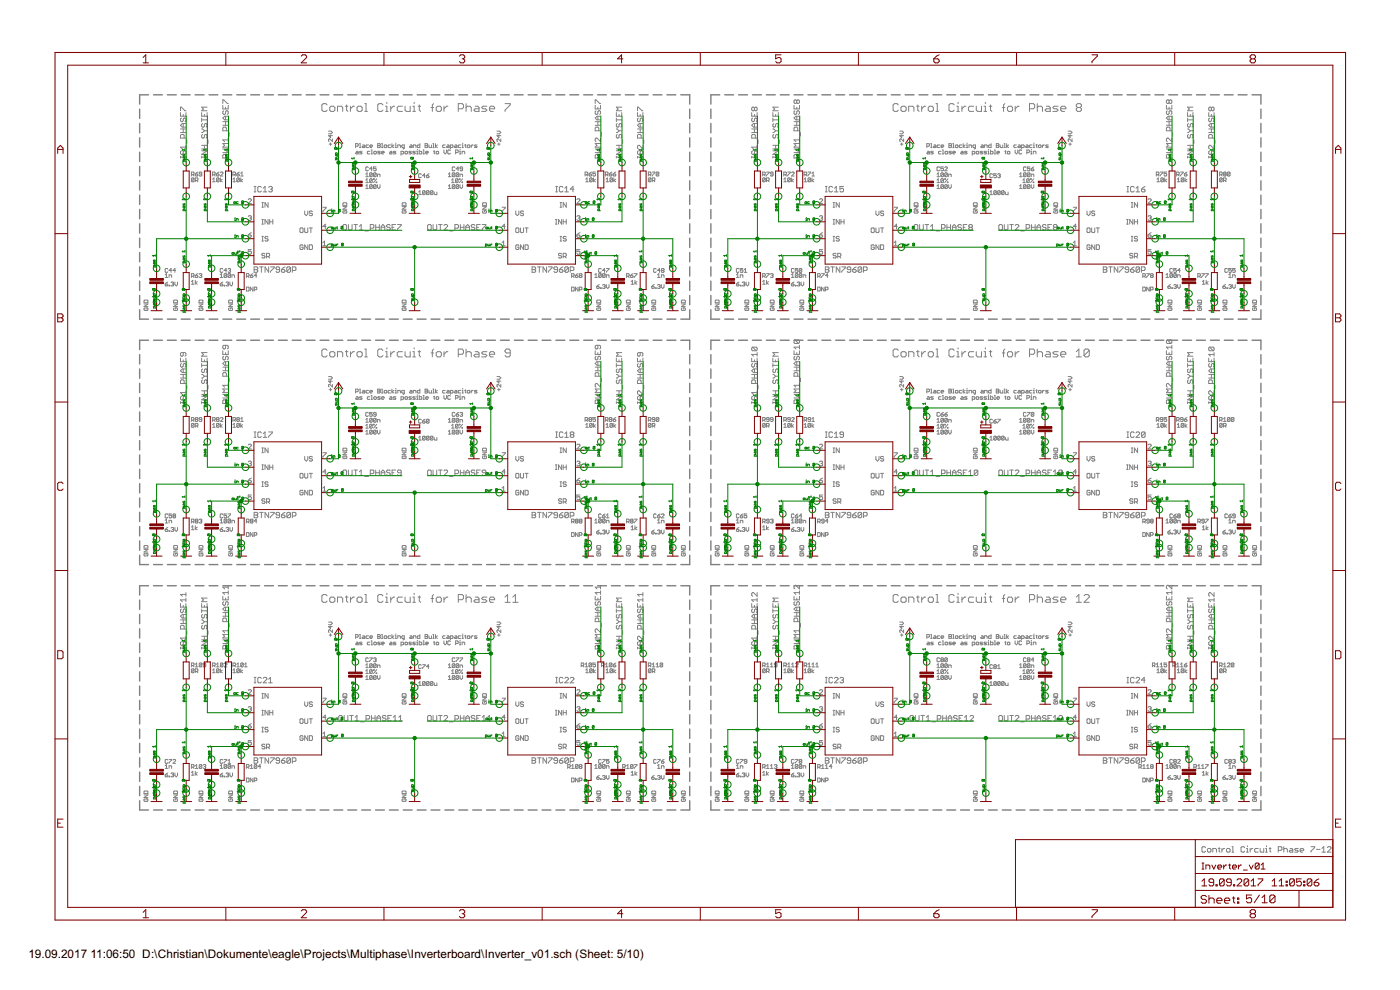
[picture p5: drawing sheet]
<svg xmlns="http://www.w3.org/2000/svg" width="420mm" height="297mm" viewBox="0 0 420 297" stroke-linecap="round" stroke-linejoin="round" font-family="sans-serif">
<defs><g id="words">
<g font-size="4">
<text x="8.5" y="287.5">19.09.2017</text>
<text x="27.2" y="287.5">11:06:50 D:\Christian\Dokumente\eagle\Projects\Multiphase\Inverterboard\Inverter_v01.sch (Sheet: 5/10)</text>
</g>
</g></defs>
<g fill="none" stroke="#808080" stroke-width=".3">
<path d="M54.2 39.8h1.6M54.2 38.7h1.6M54.2 33.8v1.1h1.6v-1.1M54.2 33.2v-1h.2l1.1 1h.3M54.4 35.4l-.2 .3v.5l.2 .3 .6-.3v-.5l.3-.3 .5 .3v.5l-.3 .3M55 34.3v.6M55 37.1v1M55 38.7v1.1M55.8 37.1h-1.1l-.5 .5 .5 .5h1.1M60.5 33.8v1.1h1.6v-1.1M60.5 35.4v1.1M60.5 38.7h.3l.5 .5"/>
<path d="M60.5 36h1.6M60.8 37.1l-.3 .2v.6l.3 .2 .5-.2v-.6l.3-.2 .5 .2v.6l-.2 .2M61.3 34.3v.6M61.3 39.2l-.8 .6M61.3 39.2h.8M62.1 32.2h-1.6l.6 .5-.6 .5h1.6M66.9 31.1v-1.1h.2l1.1 1.1h.3M66.9 31.6v1.1h1.6v-1.1M66.9 36.5h1.6M66.9 37.6h1.6M67.1 33.2l-.2 .3v.6l.2 .2 .6-.2v-.6l.2-.3 .6 .3v.6l-.3 .2M67.7 32.2v.5"/>
<path d="M67.7 34.9v1.1M67.7 36.5v1.1M67.9 39.2v-.8l-.2-.3h-.6l-.2 .3v.8h1.6M68.5 34.9h-1.1l-.5 .5 .5 .6h1.1M68.8 39.8v1.1M98.2 31.5l-.4-.4h-.8l-.4 .4v1.5l.4 .4h.8l.4-.4M98.6 39.3h.8l.4 .4-.4 .4h-.8M99 32.3l.3-.4h.8l.4 .4v.7l-.4 .4h-.8l-.3-.4zM101.3 33.4v-1.5h1.2l.3 .4v1.1M103.6 31.9h.8M104 31.5v1.5l.4 .4M105.2 31.9v1.5"/>
<path d="M106.4 31.9h-.4l-.8 .7M107.1 32.3l.4-.4h.8l.4 .4v.7l-.4 .4h-.8l-.4-.4zM109.5 31.1h.4v2.3M109.5 33.4h.8M114.9 31.5l-.4-.4h-.7l-.4 .4v1.5l.4 .4h.7l.4-.4M115.7 31.9h.4v1.5M115.7 33.4h.8M116.1 30.7v.4M117.3 31.9v1.5M118.4 31.9h-.4l-.7 .7M120.8 31.9h-1.2l-.4 .4v.7l.4 .4h1.2M121.6 31.9v1.1l.3 .4h1.2v-1.5"/>
<path d="M123.9 33.4h.8M123.9 31.9h.4v1.5M124.3 30.7v.4M125.5 31.9h.7M125.8 31.5v1.5l.4 .4M129.3 32.3h.8M130.1 31.1l-.3 .4v1.9M130.9 32.3l.4-.4h.8l.4 .4v.7l-.4 .4h-.8l-.4-.4zM133.2 31.9v1.5M134.4 31.9h-.4l-.8 .7M137.5 32.6h1.2l.4-.3v-.8l-.4-.4h-1.2v2.3M139.9 32.3l.4-.4h.7l.4 .4v1.1"/>
<path d="M139.9 31.1v2.3M142.6 31.9h.8l.4 .4v1.1h-1.2l-.4-.4 .4-.4h1.2M146.1 31.9h-1.2l-.4 .4 .4 .3h.8l.4 .4-.4 .4h-1.2M146.9 32.6h1.5v-.3l-.3-.4h-.8l-.4 .4v.7l.4 .4h.8M149.1 39.3h.8l.4 .4-.4 .4h-.8M151.6 31.1h1.5v.4l-1.5 1.5v.4M178.6 31.1v-1.1l1.6 1.1M178.6 31.6v1.1h1.6v-1.1M178.6 36.5h1.6M178.6 37.6h1.6M178.9 33.2l-.3 .3v.6l.3 .2 .5-.2v-.6l.3-.3 .5 .3v.6l-.2 .2M179.4 32.2v.5"/>
<path d="M179.4 34.9v1.1M179.4 36.5v1.1M179.7 39.2v-.8l-.3-.3h-.5l-.3 .3v.8h1.6M180.2 34.9h-1l-.6 .5 .6 .6h1M180.5 39.8v1.1M185 38.7l.8 .5M185 36h1.6M185 33.8v1.1h1.6v-1.1M185 35.4v1.1M185.2 37.1l-.2 .2v.6l.2 .2 .6-.2v-.6l.3-.2 .5 .2v.6l-.3 .2M185.8 39.2l-.8 .6M185.8 39.2h.8"/>
<path d="M185.8 34.3v.6M186.6 32.2h-1.6l.5 .5-.5 .5h1.6M191.3 39.8h1.6M191.3 38.7h1.6M191.3 33.8v1.1h1.6v-1.1M191.3 33.2v-1l1.6 1M191.6 35.4l-.3 .3v.5l.3 .3 .5-.3v-.5l.3-.3 .5 .3v.5l-.2 .3M192.1 34.3v.6M192.1 37.1v1M192.1 38.7v1.1M192.9 37.1h-1l-.6 .5 .6 .5h1M225.6 39.8h1.6"/>
<path d="M225.6 38.7h1.6M225.6 33.8v1.1h1.6v-1.1M225.9 35.4l-.3 .3v.5l.3 .3 .5-.3v-.5l.3-.3 .5 .3v.5l-.3 .3M226.4 32.4l-.3-.2-.5 .2v.6l.3 .2 .5-.2M226.4 32.4l.3-.2 .5 .2v.6l-.3 .2-.5-.2M226.4 32.4v.6M226.4 34.3v.6M226.4 37.1v1M226.4 38.7v1.1M227.2 37.1h-1.1l-.5 .5 .5 .5h1.1M231.9 38.7h.3l.6 .5M231.9 36h1.7"/>
<path d="M231.9 33.8v1.1h1.7v-1.1M231.9 35.4v1.1M232.2 37.1l-.3 .2v.6l.3 .2 .6-.2v-.6l.2-.2 .6 .2v.6l-.3 .2M232.8 39.2l-.9 .6M232.8 39.2h.8M232.8 34.3v.6M233.6 32.2h-1.7l.6 .5-.6 .5h1.7M238.3 31.6v1.1h1.6v-1.1M238.3 36.5h1.6M238.3 37.6h1.6M238.6 33.2l-.3 .3v.6l.3 .2 .5-.2v-.6l.3-.3 .5 .3v.6l-.3 .2M239.1 30.2l-.3-.2-.5 .2v.6l.3 .3 .5-.3"/>
<path d="M239.1 30.2l.3-.2 .5 .2v.6l-.3 .3-.5-.3M239.1 30.2v.6M239.1 32.2v.5M239.1 34.9v1.1M239.1 36.5v1.1M239.4 39.2v-.8l-.3-.3h-.5l-.3 .3v.8h1.6M239.9 34.9h-1.1l-.5 .5 .5 .6h1.1M240.2 39.8v1.1M269.6 31.5l-.4-.4h-.8l-.4 .4v1.5l.4 .4h.8l.4-.4M270 39.3h.8l.4 .4-.4 .4h-.8M270.4 32.3l.4-.4h.7l.4 .4v.7l-.4 .4h-.7l-.4-.4zM272.7 33.4v-1.5h1.2l.4 .4v1.1"/>
<path d="M275.1 31.9h.7M275.4 31.5v1.5l.4 .4M276.6 31.9v1.5M277.8 31.9h-.4l-.8 .7M279 31.9h.7l.4 .4v.7l-.4 .4h-.7l-.4-.4v-.7zM280.9 31.1h.4v2.3M280.9 33.4h.8M286.4 31.5l-.4-.4h-.8l-.4 .4v1.5l.4 .4h.8l.4-.4M287.1 33.4h.8M287.1 31.9h.4v1.5M287.5 30.7v.4M288.7 31.9v1.5"/>
<path d="M289.9 31.9h-.4l-.8 .7M292.2 31.9h-1.2l-.4 .4v.7l.4 .4h1.2M293 31.9v1.1l.4 .4h1.2v-1.5M295.3 33.4h.8M295.3 31.9h.4v1.5M295.7 30.7v.4M296.9 31.9h.8M297.3 31.5v1.5l.4 .4M300.8 32.3h.8M301.6 31.1l-.4 .4v1.9M302.7 31.9h.8l.4 .4v.7l-.4 .4h-.8l-.4-.4v-.7zM304.7 31.9v1.5"/>
<path d="M305.9 31.9h-.4l-.8 .7M309 32.6h1.1l.4-.3v-.8l-.4-.4h-1.1v2.3M311.3 32.3l.4-.4h.8l.4 .4v1.1M311.3 31.1v2.3M314 31.9h.8l.4 .4v1.1h-1.2l-.4-.4 .4-.4h1.2M317.5 31.9h-1.1l-.4 .4 .4 .3h.7l.4 .4-.4 .4h-1.1M318.3 32.6h1.6v-.3l-.4-.4h-.8l-.4 .4v.7l.4 .4h.8M320.6 39.3h.7l.4 .4-.4 .4h-.7M323.4 32.3l-.4-.4v-.4l.4-.4h.8l.3 .4v.4l-.3 .4M323.4 32.3l-.4 .3v.4l.4 .4h.8l.3-.4v-.4l-.3-.3M323.4 32.3h.8M350.1 31.6v1.1h1.6v-1.1"/>
<path d="M350.1 36.5h1.6M350.1 37.6h1.6M350.3 33.2l-.2 .3v.6l.2 .2 .6-.2v-.6l.2-.3 .6 .3v.6l-.3 .2M350.9 30.2l-.3-.2-.5 .2v.6l.2 .3 .6-.3M350.9 30.2l.2-.2 .6 .2v.6l-.3 .3-.5-.3M350.9 30.2v.6M350.9 32.2v.5M350.9 34.9v1.1M350.9 36.5v1.1M351.1 39.2v-.8l-.2-.3h-.6l-.2 .3v.8h1.6M351.7 34.9h-1.1l-.5 .5 .5 .6h1.1M351.9 39.8v1.1"/>
<path d="M356.4 38.7l.8 .5M356.4 36h1.6M356.4 33.8v1.1h1.6v-1.1M356.4 35.4v1.1M356.7 37.1l-.3 .2v.6l.3 .2 .5-.2v-.6l.3-.2 .5 .2v.6l-.2 .2M357.2 39.2l-.8 .6M357.2 39.2h.8M357.2 34.3v.6M358 32.2h-1.6l.5 .5-.5 .5h1.6M362.8 39.8h1.6M362.8 38.7h1.6M362.8 33.8v1.1h1.6v-1.1"/>
<path d="M363 35.4l-.2 .3v.5l.2 .3 .6-.3v-.5l.2-.3 .6 .3v.5l-.3 .3M363.6 32.4l-.3-.2-.5 .2v.6l.2 .2 .6-.2M363.6 32.4l.2-.2 .6 .2v.6l-.3 .2-.5-.2M363.6 32.4v.6M363.6 34.3v.6M363.6 37.1v1M363.6 38.7v1.1M364.4 37.1h-1.1l-.5 .5 .5 .5h1.1M54.2 47.1h1.6M54.2 46.9v.5M54.4 45.3l-.2 .2v.6l.2 .2 .6-.2v-.6l.3-.2 .5 .2v.6l-.3 .2M55.3 41.4v-.8l-.3-.3h-.6l-.2 .3v.8h1.6"/>
<path d="M55.8 43.6v1.1M55.8 46.9v.5M55.8 44.2h-1.6l.5 .5M56.1 42v1.1M57.4 52.4l.8-.2-.2-.6h-.6v1.2M57.8 52.4l.4 .4M58.2 53.6l-.6-.2-.2 .2v.8M58.2 53.6v.8l-.2 .1-.6-.1M58.2 53.6l-.8 .8M58.6 54.2h.6l.2-.6-.8-.2v1.1M58.6 52.2h.6l.2 .4-.6 .2zM59 54.2l.4 .3"/>
<path d="M59.4 51.6l-.8 .6M60.5 46.9v.5M60.5 47.1h1.6M60.5 45.3h1.6l-1.6 1h1.6M60.5 44.7h1.6M60.5 43.6h1.6M60.6 52.2l-.8-.2 .2-.4 .6 .2v.8l-.2 .2-.6-.2M60.8 40.3l-.3 .3v.5l.3 .3 .5-.3v-.5l.3-.3 .5 .3v.5l-.2 .3M61.3 43.6v1.1M62.1 46.9v.5M62.4 42v1.1M63.8 54.5h.8"/>
<path d="M63.8 53.8l.4-.4v1.1M63.8 52.4l.8-.2-.2-.6h-.6v1.2M64.2 52.4l.4 .4M65 52.2h.6l.1 .4-.5 .2zM65.7 53.6v.8l-.1 .1-.6-.1M65.7 53.6l-.1-.2-.6 .2v.8M65.7 53.6l-.7 .8M65.7 51.6l-.7 .6M66.1 53.4v1.1M66.1 51.8l.2-.2 .6 .2-.8 1h.8M66.7 53.8l-.6 .4 .6 .3M66.9 44.7h1.6l-.6 .5 .6 .6h-1.6"/>
<path d="M67.9 47.4v-.8l-.2-.3h-.6l-.2 .3v.8h1.6M68.5 43.1h-1.6l.5 .5-.5 .6h1.6M68.5 42h-1.6l.5 .5M68.5 41.4v1.1M69.9 53.8l.4-.4v1.1M69.9 54.5h.8M69.9 52.4l.8-.2-.2-.6h-.6v1.2M70.3 52.4l.4 .4M71.1 52.2h.5l.2 .4-.5 .2zM71.8 53.6v.8l-.2 .1-.5-.1M71.8 53.6l-.2-.2-.5 .2v.8M71.8 53.6l-.7 .8"/>
<path d="M71.8 51.6l-.7 .6M72.2 53.4v1.1M72.2 52.8h.8M72.2 52l.4-.4v1.2M72.8 53.8l-.6 .4 .6 .3M74.5 59.9l.2-.3 .7 .3-.9 1.1h.9M76.3 57.6h.5M76.3 55.9h.5M76.5 55.9v1.7M78.4 56.2l-.2-.3h-.6l-.2 .3v1.1l.2 .3h.6l.2-.3M79 56.5l.5-.6v1.7M79 57.6h1.1"/>
<path d="M80.6 56.2l.3-.3h.5l.3 .3-.3 .6M81.2 56.8h.2M81.4 56.8l.3 .2-.3 .6h-.5l-.3-.3M98.8 43.2h.8M99.2 40.5v.8l-.6-.6h1.2M99.2 42.9v.7M99.8 41.7v.8l-.8-.8-.4 .2 .2 .6M106.7 43.9h.6l.2-.6-.8-.2v1.2M106.9 45.4l.6 .2v.6h-.6l-.2-.2 .2-.2h.6M107.9 43.1h.2v1.2M107.9 44.3h.4M108.7 45.4h-.6l-.2 .2 .2 .2 .6 .2-.2 .2h-.6"/>
<path d="M108.9 43.5l.6 .2v.6h-.6l-.2-.2 .2-.2h.6M109.8 54l.4-.4v1.2M109.8 52.3l.4-.4v1.1M109.8 55.8l.4-.4v1.2M109.8 54.8h.8M109.8 56.6h.8M109.8 53h.8M110.6 50.3l-.3-.2-.5 .2v.8l.2 .1 .6-.1M110.6 43.5l-.8 .2 .2 .6h.6M111 43.9h.8l-.2-.4-.6 .2v.4l.6 .2M111 45.4l-.8 .2 .2 .6h.6M111.4 46.2h.4"/>
<path d="M111.4 45h.2v1.2M111.7 52l-.2-.1-.6 .1v.8M111.7 53.8l-.2-.2-.6 .2v.8M111.7 55.6l-.2-.2-.6 .2v.8M111.7 53.8l-.8 .8M111.7 52l-.8 .8M111.7 53.8v.8l-.2 .2-.6-.2M111.7 52v.8l-.2 .2-.6-.2M111.7 55.6v.8l-.2 .2-.6-.2M111.7 55.6l-.8 .8M111.7 50.7h-.8l.6-.6v1.1M112.1 53.6l.2 .2z"/>
<path d="M112.2 45.6l.6-.2 .2 .6-.6 .2zM112.9 54.6l.2 .2zM112.9 50.1h-.8v.6l.4-.2 .4 .2-.2 .5-.6-.1M112.9 52v.8l-.2 .2-.6-.2M112.9 55.6v.8l-.2 .2-.6-.2M112.9 52l-.2-.1-.6 .1v.8M112.9 55.6l-.2-.2-.6 .2v.8M112.9 55.6l-.8 .8M112.9 52l-.8 .8M113.1 53.6l-1 1.2M113.3 53v-.7h.6l.1 .7M113.3 55.4v.8l.4 .4 .3-.4v-.8"/>
<path d="M113.3 43.1l.8 .2-.2 1h-.6zM113.3 43.7h.6M114.1 45.4h-.6l-.2 .2 .2 .2 .6 .2-.2 .2h-.6M114.5 43.1h.2v1.2M114.5 44.3h.4M114.5 45.8h.8l-.2-.4-.6 .2 .2 .6h.4M115.3 43.7l.6-.2 .2 .6-.6 .2zM117.1 45.4l.5 .2v.6h-.5l-.2-.2 .2-.2h.5M117.2 43.5l-.7 .2 .1 .6h.6M117.6 43.1v1.2M118.2 43.5l-.6 .4 .6 .4M118.6 44.3h.4"/>
<path d="M118.6 43.5h.2v.8M118.8 45.4h-.6l-.2 .2 .2 .2 .6 .2-.2 .2h-.6M118.8 42.9v.2M119.4 44.3v-.8h.6l.2 .8M120.4 46.2h.5l.2-.6-.7-.2v1.2M121.3 44.3h-.5l-.2-.2 .2-.6h.5v1l-.4 .2M121.7 45.4l.6 .2-.2 .6-.6-.2zM123.1 43.5l.6 .2v.6h-.6l-.2-.2 .2-.2h.6M123.5 45.4l-.8 .2 .8 .4-.8 .2M124.1 44.3v-.8h.6l.1 .8M124.7 45.4l-.8 .2 .6 .2 .2 .2-.2 .2h-.6M125 45.4h.2v.8"/>
<path d="M125 46.2h.4M125.2 44.8v.2M125.6 57.6l.4-.4v1.2M125.6 58.4h.8M125.8 45v1.2h.6l.2-.6-.8-.2M126 43.1v1.2h-.6l-.2-.6 .8-.2M126.4 52.3l-.2-.2-.6 .2 .2 1 .6-.2M127 46.2h.4M127 45h.2v1.2M127.6 43.1l.8 .2-.2 1h-.6zM127.6 43.7h.6M127.6 57.4l-.2 1-.6-.2"/>
<path d="M127.6 57.4l-.6-.2-.2 1M127.6 57.4l-.8 .8M127.6 52.7h-.8l.6-.6v1.2M127.8 45.8h.7l-.1-.4-.6 .2 .2 .6h.4M128 52.7h.6l.2 .4-.6 .2zM128.7 43.5l.2 .8h.6v-.8M128.8 57.4l-.2 1-.6-.2M128.8 57.4l-.6-.2-.2 1M128.8 57.4l-.8 .8M128.8 52.1l-.8 .6M129.9 43.1h.2v1.2M129.9 44.3h.4"/>
<path d="M129.9 57.4l-.2 1-.5-.2M129.9 57.4l-.6-.2-.1 1M129.9 57.4l-.7 .8M130.1 45.4h.4M130.3 45.2l.2 1M130.3 57.6l.2 .8h.6v-.8M130.7 43.1v1.2M130.9 45.6l.6-.2 .2 .6-.6 .2zM131.3 43.5l-.6 .4 .6 .4M133.2 45v.8l.4 .4 .4-.4v-.8M133.6 43.5l-.8 .2 .2 .6h.6M134.2 43.5l.6 .2v.6h-.6l-.2-.2 .2-.2h.6"/>
<path d="M134.6 56.6h.7M134.6 55.8l.3-.4v1.2M134.6 52.3l.3-.4v1.1M134.6 53h.7M135.2 44.3h.6l.2-.2-.2-.6h-.6v1.2M135.2 45.2l-.2-.2-.6 .2 .2 1 .6-.2M135.5 54.8h.8M135.5 54l.4-.4v1.2M136.5 52v.8l-.2 .2-.6-.2M136.5 55.6v.8l-.2 .2-.6-.2M136.5 55.6l-.6-.2-.2 .2v.8M136.5 50.3l-.2-.2-.6 .2v.8l.2 .1 .6-.1"/>
<path d="M136.5 52l-.6-.1-.2 .1v.8M136.5 55.6l-.8 .8M136.5 52l-.8 .8M136.5 43.5l.6 .2v.6h-.6l-.2-.2 .2-.2h.6M136.7 45.8h.6l.2-.6-.8-.2v1.2M137.5 53.8l-.6-.2-.2 .2v.8M137.5 53.8v.8l-.2 .2-.6-.2M137.5 53.8l-.8 .8M137.7 55.6v.8l-.2 .2-.6-.2M137.7 55.6l-.6-.2-.2 .2v.8M137.7 52v.8l-.2 .2-.6-.2M137.7 50.7h-.8l.6-.6v1.1"/>
<path d="M137.7 52l-.6-.1-.2 .1v.8M137.7 55.6l-.8 .8M137.7 52l-.8 .8M137.9 53.6l.1 .2zM137.9 45.4h.2v.8M137.9 46.2h.4M138 53v-.7h.6l.2 .7M138 55.4v.8l.5 .4 .3-.4v-.8M138.1 44.8v.2M138.3 43.5l-.8 .2 .2 .6h.6M138.6 54.6l.2 .2zM138.7 44.3h.4"/>
<path d="M138.7 43.5h.2v.8M138.7 46.2v-.8l.8 .2v.6M138.8 50.7l-.8-.2 .3-.4 .5 .2v.8l-.2 .1-.6-.1M138.8 53.6l-.9 1.2M138.9 42.9v.2M139.5 43.5h.3M139.7 43.3l.1 1M140.2 43.7l.6-.2 .2 .6-.6 .2zM141.4 43.5v.8M142 43.5l-.6 .4M143.2 43.5h-.6l-.2 .2 .2 .2 .6 .2-.8 .2M149.3 43.2h.8"/>
<path d="M149.7 40.5v.8l-.6-.6h1.2M149.7 42.9v.7M150.3 41.7v.8l-.8-.8-.4 .2 .2 .6M166.8 57.6h.5M166.8 55.9h.5M167 55.9v1.7M169 56.2l-.3-.3h-.6l-.2 .3v1.1l.2 .3h.6l.3-.3M169.5 57.6h1.1M169.5 56.5l.6-.6v1.7M172.2 56.8h-1.1l.9-.9v1.7M173.1 59.9l.3-.3 .7 .3-1 1.1h1M175.6 52.4h.6l.2-.6-.8-.2v1.2"/>
<path d="M175.8 54.5h.8M175.8 53.8l.4-.4v1.1M176 52.4l.4 .4M176.8 52.2h.6l.1 .4-.5 .2zM177.5 51.6l-.7 .6M177.7 53.6l-.7 .8M177.7 53.6v.8l-.2 .1-.5-.1M177.7 53.6l-.2-.2-.5 .2v.8M178.1 53.4v1.1M178.6 44.7h1.6l-.5 .5 .5 .6h-1.6M178.7 53.8l-.6 .4 .6 .3M178.7 51.6h-.8v.6l.4-.2 .4 .2-.2 .6-.6-.2"/>
<path d="M179.7 47.4v-.8l-.3-.3h-.5l-.3 .3v.8h1.6M180.2 43.1h-1.6l.6 .5-.6 .6h1.6M180.2 41.4v1.1l-1-1.1h-.3l-.3 .3v.5l.3 .3M181.7 52.4l.8-.2-.2-.6h-.6v1.2M181.9 54.5h.8M181.9 53.8l.4-.4v1.1M182.1 52.4l.4 .4M182.9 52.2h.6l.1 .4-.6 .2zM183.6 51.6l-.7 .6M183.8 53.6l-.8 .8M183.8 53.6v.8l-.2 .1-.6-.1M183.8 53.6l-.6-.2-.2 .2v.8"/>
<path d="M184 52.2h.6l.2 .4-.6 .2zM184.2 53.4v1.1M184.8 53.8l-.6 .4 .6 .3M184.8 51.6l-.8 .6M185 47.1h1.6M185 45.3h1.6l-1.6 1h1.6M185 44.7h1.6M185 43.6h1.6M185 46.9v.5M185.2 40.3l-.2 .3v.5l.2 .3 .6-.3v-.5l.3-.3 .5 .3v.5l-.3 .3M185.8 43.6v1.1M186.6 46.9v.5"/>
<path d="M186.9 42v1.1M191.3 47.1h1.6M191.3 46.9v.5M191.6 45.3l-.3 .2v.6l.3 .2 .5-.2v-.6l.3-.2 .5 .2v.6l-.2 .2M192.4 41.4v-.8l-.3-.3h-.5l-.3 .3v.8h1.6M192.9 43.6v1.1l-1-1.1h-.3l-.3 .3v.5l.3 .3M192.9 46.9v.5M193.2 42v1.1M194.6 52.4l.8-.2-.2-.6h-.6v1.2M195 52.4l.4 .4M195.4 53.6l-.8 .8M195.4 53.6v.8l-.2 .1-.6-.1"/>
<path d="M195.4 53.6l-.2-.2-.6 .2v.8M195.8 54.2l.7-.2-.2-.6h-.5v1.1M195.8 51.6h.7l-.7 1.2M196.2 54.2l.3 .3M197.7 51.8l-.6-.2-.2 1M197.7 51.8l-.2 1-.6-.2M197.7 51.8l-.8 .8M225.6 47.1h1.6M225.6 46.9v.5M225.9 45.3l-.3 .2v.6l.3 .2 .5-.2v-.6l.3-.2 .5 .2v.6l-.3 .2M226.7 41.4v-.8l-.3-.3h-.5l-.3 .3v.8h1.6M227.2 44.2h-1.6l.5 .5"/>
<path d="M227.2 43.6v1.1M227.2 46.9v.5M227.5 42v1.1M228.9 52.4l.8-.2-.2-.6h-.6v1.2M229.3 52.4l.4 .4M229.7 53.6v.8l-.2 .1-.6-.1M229.7 53.6l-.2-.2-.6 .2v.8M229.7 53.6l-.8 .8M230 54.2h.6l.2-.6-.8-.2v1.1M230 51.6h.8l-.8 1.2M230.4 54.2l.4 .3M231.9 47.1h1.7"/>
<path d="M231.9 45.3h1.7l-1.7 1h1.7M231.9 44.7h1.7M231.9 43.6h1.7M231.9 46.9v.5M232 52.2h-.6l-.2-.2 .2-.4 .6 .2v.8l-.2 .2-.6-.2M232.2 40.3l-.3 .3v.5l.3 .3 .6-.3v-.5l.2-.3 .6 .3v.5l-.3 .3M232.8 43.6v1.1M233.6 46.9v.5M233.8 42v1.1M235.2 53.8l.4-.4v1.1M235.2 54.5h.8M235.2 52.4l.8-.2-.2-.6h-.6v1.2"/>
<path d="M235.6 52.4l.4 .4M236.4 51.6h.8l-.8 1.2M237.2 53.6l-.2-.2-.6 .2v.8M237.2 53.6v.8l-.2 .1-.6-.1M237.2 53.6l-.8 .8M237.6 53.4v1.1M237.6 51.8l.2-.2 .5 .2-.7 1h.7M238.1 53.8l-.5 .4 .5 .3M238.3 44.7h1.6l-.5 .5 .5 .6h-1.6M239.4 47.4v-.8l-.3-.3h-.5l-.3 .3v.8h1.6M239.9 43.1h-1.6l.5 .5-.5 .6h1.6M239.9 42h-1.6l.5 .5"/>
<path d="M239.9 41.4v1.1M241.3 54.5h.8M241.3 53.8l.4-.4v1.1M241.3 52.4l.8-.2-.2-.6h-.6v1.2M241.7 52.4l.4 .4M242.5 51.6h.8l-.8 1.2M243.3 53.6v.8l-.2 .1-.6-.1M243.3 53.6l-.2-.2-.6 .2v.8M243.3 53.6l-.8 .8M243.7 53.4v1.1M243.7 52.8h.7M243.7 52l.4-.4v1.2"/>
<path d="M244.2 53.8l-.5 .4 .5 .3M245.9 59.9l.3-.3 .7 .3-1 1.1h1M247.7 57.6h.5M247.7 55.9h.5M248 55.9v1.7M249.9 56.2l-.3-.3h-.5l-.3 .3v1.1l.3 .3h.5l.3-.3M250.4 56.5l.6-.6v1.7M250.4 57.6h1.1M253.2 55.9h-1.1v.9l.5-.3 .6 .3v.5l-.3 .3h-.6l-.2-.3M270.2 43.2h.8M270.6 40.5v.8l-.6-.6h1.2M270.6 42.9v.7"/>
<path d="M271.2 41.7v.8l-.8-.8-.4 .2 .2 .6M278.2 43.9l.7-.2-.2-.6h-.5v1.2M278.3 45.4l.6 .2v.6h-.6l-.1-.2 .1-.2h.6M279.3 43.1h.2v1.2M279.3 44.3h.4M280.1 45.4h-.6l-.2 .2 .2 .2 .6 .2-.2 .2h-.6M280.3 43.5l.6 .2v.6h-.6l-.2-.2 .2-.2h.6M281.2 54.8h.8M281.2 56.6h.8M281.2 54l.4-.4v1.2M281.2 52.3l.4-.4v1.1M281.2 55.8l.4-.4v1.2"/>
<path d="M281.2 53h.8M282 50.3l-.2-.2-.6 .2v.8l.2 .1 .6-.1M282 43.5l-.7 .2 .2 .6h.5M282.4 43.9h.8l-.2-.4-.6 .2v.4l.6 .2M282.4 45.4l-.7 .2 .2 .6h.5M282.8 46.2h.4M282.8 45h.2v1.2M283.1 53.8l-.7 .8M283.1 53.8v.8l-.1 .2-.6-.2M283.1 53.8l-.1-.2-.6 .2v.8M283.1 55.6v.8l-.1 .2-.6-.2M283.1 55.6l-.1-.2-.6 .2v.8"/>
<path d="M283.1 50.1h-.7v.6l.4-.2 .3 .2-.1 .5-.6-.1M283.1 52l-.1-.1-.6 .1v.8M283.1 52v.8l-.1 .2-.6-.2M283.1 55.6l-.7 .8M283.1 52l-.7 .8M283.5 53.6l.2 .2zM283.5 50.3l.2-.2 .6 .2-.8 .9h.8M283.8 45.4l.6 .2-.2 .6-.6-.2zM284.3 54.6l.2 .2zM284.3 55.6v.8l-.2 .2-.6-.2M284.3 55.6l-.2-.2-.6 .2v.8M284.3 52v.8l-.2 .2-.6-.2"/>
<path d="M284.3 52l-.2-.1-.6 .1v.8M284.3 55.6l-.8 .8M284.3 52l-.8 .8M284.5 53.6l-1 1.2M284.7 53v-.7l.8 .2v.5M284.7 55.4v.8l.4 .4 .4-.4v-.8M284.8 43.1l.8 .2-.2 1h-.6zM284.8 43.7h.6M285.6 45.4h-.6l-.2 .2 .2 .2 .6 .2-.2 .2h-.6M285.9 43.1h.2v1.2M285.9 44.3h.4M285.9 45.8h.8l-.2-.4-.6 .2 .2 .6h.4"/>
<path d="M286.9 43.5l.6 .2-.2 .6-.6-.2zM288.5 45.4l.6 .2v.6h-.6l-.2-.2 .2-.2h.6M288.7 43.5l-.8 .2 .2 .6h.6M289.1 43.1v1.2M289.6 43.5l-.5 .4 .5 .4M290 44.3h.4M290 43.5h.2v.8M290.2 45.4l-.7 .2 .7 .4-.2 .2h-.5M290.2 42.9v.2M290.8 44.3v-.8h.6l.2 .8M291.8 46.2h.6l.2-.2-.2-.6h-.6v1.2M292.8 44.3h-.6l-.2-.2 .2-.6h.6v1l-.4 .2"/>
<path d="M293.2 45.4l.5 .2-.2 .6-.5-.2zM294.5 43.5l.6 .2v.6h-.6l-.2-.2 .2-.2h.6M294.9 45.4l-.8 .2 .8 .4-.2 .2h-.6M295.5 44.3v-.8l.8 .2v.6M296.1 45.4h-.6l-.2 .2 .2 .2 .6 .2-.2 .2h-.6M296.5 45.4h.2v.8M296.5 46.2h.4M296.7 44.8v.2M297.1 58.4h.8M297.1 57.6l.4-.4v1.2M297.2 45v1.2h.6l.2-.6-.8-.2M297.4 43.1v1.2h-.5l-.2-.6 .7-.2"/>
<path d="M297.9 52.3l-.3-.2-.5 .2 .2 1 .6-.2M298.4 46.2h.4M298.4 45h.2v1.2M299 43.1l.8 .2-.2 1h-.6zM299 43.7h.6M299 52.1h-.8v.6l.4-.2 .4 .2-.2 .6-.6-.2M299 57.4l-.2 1-.6-.2M299 57.4l-.6-.2-.2 1M299 57.4l-.8 .8M299.2 45.8h.8l-.2-.4-.6 .2 .2 .6h.4M299.4 52.3l.6-.2 .2 .2-.2 .4M299.8 52.7h.2"/>
<path d="M300 52.7l.2 .2-.2 .4-.6-.2M300.2 43.5l.2 .8h.5v-.8M300.2 57.4l-.2 1-.6-.2M300.2 57.4l-.6-.2-.2 .2v.8M300.2 57.4l-.8 .8M301.3 43.1h.2v1.2M301.3 44.3h.4M301.3 57.4l-.1 1-.6-.2M301.3 57.4l-.5-.2-.2 1M301.3 57.4l-.7 .8M301.5 45.4h.4M301.7 45.2l.2 1"/>
<path d="M301.8 57.6l.1 .8h.6v-.8M302.1 43.1v1.2M302.5 45.4l.6 .2-.2 .6-.6-.2zM302.7 43.5l-.6 .4 .6 .4M304.7 45v.8l.3 .4 .4-.4v-.8M305 43.5l-.7 .2 .2 .6h.5M305.6 43.5l.6 .2v.6h-.6l-.2-.2 .2-.2h.6M306 56.6h.8M306 55.8l.4-.4v1.2M306 52.3l.4-.4v1.1M306 53h.8M306.6 44.3h.6l.2-.6-.8-.2v1.2"/>
<path d="M306.6 45.2l-.2-.2-.6 .2v.8l.2 .2 .6-.2M307 54.8h.7M307 54l.3-.4v1.2M307.9 52l-.2-.1-.6 .1v.8M307.9 50.3l-.2-.2-.6 .2v.8l.2 .1 .6-.1M307.9 55.6v.8l-.2 .2-.6-.2M307.9 55.6l-.2-.2-.6 .2v.8M307.9 52v.8l-.2 .2-.6-.2M307.9 55.6l-.8 .8M307.9 52l-.8 .8M308 43.5l.5 .2v.6h-.5l-.2-.2 .2-.2h.5M308.2 45.8h.5l.2-.6-.7-.2v1.2"/>
<path d="M308.9 53.8l-.2-.2-.6 .2v.8M308.9 53.8v.8l-.2 .2-.6-.2M308.9 53.8l-.8 .8M309.1 55.6v.8l-.2 .2-.6-.2M309.1 55.6l-.6-.2-.2 .2v.8M309.1 50.1h-.8v.6l.4-.2 .4 .2-.2 .5-.6-.1M309.1 52l-.6-.1-.2 .1v.8M309.1 52v.8l-.2 .2-.6-.2M309.1 55.6l-.8 .8M309.1 52l-.8 .8M309.3 53.6l.2 .2zM309.3 45.4h.2v.8"/>
<path d="M309.3 46.2h.4M309.5 50.7h.6l.2 .4-.6 .1zM309.5 53v-.7l.8 .2v.5M309.5 55.4v.8l.4 .4 .4-.4v-.8M309.5 44.8v.2M309.7 43.5l-.8 .2 .2 .6h.6M310.1 54.6l.2 .2zM310.1 44.3h.4M310.1 43.5h.2v.8M310.1 46.2v-.8l.8 .2v.6M310.3 53.6l-1 1.2M310.3 50.1l-.8 .6"/>
<path d="M310.3 42.9v.2M310.9 43.5h.4M311.1 43.3l.2 1M311.7 43.7l.6-.2 .1 .6-.5 .2zM312.8 43.5v.8M313.4 43.5l-.6 .4M314.6 43.5l-.8 .2 .8 .4-.8 .2M320.8 43.2h.7M321.1 40.5v.8l-.5-.6h1.1M321.1 42.9v.7M321.7 41.7v.8l-.7-.8-.4 .2 .2 .6M338.2 57.6h.6"/>
<path d="M338.2 55.9h.6M338.5 55.9v1.7M340.4 56.2l-.3-.3h-.5l-.3 .3v1.1l.3 .3h.5l.3-.3M340.9 57.6h1.1M340.9 56.5l.6-.6v1.7M342.6 56.8h.8l.3 .5-.3 .3h-.6l-.2-.3zM343.7 55.9l-1.1 .9M344.6 59.9l.2-.3 .7 .3-.9 1.1h.9M347 52.4l.8-.2-.2-.6h-.6v1.2M347.2 54.5h.8M347.2 53.8l.4-.4v1.1M347.4 52.4l.4 .4"/>
<path d="M348.2 51.6h.8l-.8 1.2M349.2 53.6l-.8 .8M349.2 53.6v.8l-.2 .1-.6-.1M349.2 53.6l-.2-.2-.6 .2v.8M349.5 53.4v1.1M350.1 44.7h1.6l-.6 .5 .6 .6h-1.6M350.1 53.8l-.6 .4 .6 .3M350.1 51.6h-.7v.6l.4-.2 .3 .2-.2 .6-.5-.2M351.1 47.4v-.8l-.2-.3h-.6l-.2 .3v.8h1.6M351.7 43.1h-1.6l.5 .5-.5 .6h1.6M351.7 41.4v1.1l-1.1-1.1-.5 .3v.5l.2 .3M353.1 52.4l.8-.2-.2-.6h-.6v1.2"/>
<path d="M353.3 54.5h.8M353.3 53.8l.4-.4v1.1M353.5 52.4l.4 .4M354.3 51.6h.8l-.8 1.2M355.3 53.6l-.8 .8M355.3 53.6v.8l-.2 .1-.6-.1M355.3 53.6l-.2-.2-.6 .2v.8M355.5 52.2h.5l.2 .4-.6 .2zM355.6 53.4v1.1M356.2 53.8l-.6 .4 .6 .3M356.2 51.6l-.7 .6M356.4 47.1h1.6"/>
<path d="M356.4 45.3h1.6l-1.6 1h1.6M356.4 44.7h1.6M356.4 43.6h1.6M356.4 46.9v.5M356.7 40.3l-.3 .3v.5l.3 .3 .5-.3v-.5l.3-.3 .5 .3v.5l-.2 .3M357.2 43.6v1.1M358 46.9v.5M358.3 42v1.1M362.8 47.1h1.6M362.8 46.9v.5M363 45.3l-.2 .2v.6l.2 .2 .6-.2v-.6l.2-.2 .6 .2v.6l-.3 .2M363.8 41.4v-.8l-.2-.3h-.6l-.2 .3v.8h1.6"/>
<path d="M364.4 43.6v1.1l-1.1-1.1h-.3l-.2 .3v.5l.2 .3M364.4 46.9v.5M364.6 42v1.1M366 52.4l.8-.2-.2-.6h-.6v1.2M366.4 52.4l.4 .4M366.8 53.6l-.8 .8M366.8 53.6v.8l-.2 .1-.6-.1M366.8 53.6l-.2-.2-.6 .2v.8M367.2 54.2h.6l.2-.6-.8-.2v1.1M367.4 52.2l-.2-.2 .2-.4 .6 .2-.2 .4M367.4 52.2l-.2 .2 .2 .4 .6-.2-.2-.4M367.4 52.2h.4"/>
<path d="M367.6 54.2l.4 .3M369.1 51.8l-.1 1-.6-.2M369.1 51.8l-.5-.2-.2 1M369.1 51.8l-.7 .8M74.5 65l.7-.3 .2 .3-.2 .4M74.5 70.5h.7l.2 .5-.7 .2zM75 65.4h.2M75.2 65.4l.2 .3-.2 .4-.7-.2M75.4 74.9h-.9v.7l.7-.2 .2 .7-.2 .2-.7-.2M75.4 69.8l-.9 .7M78.6 62.2h.5M78.6 60.8h.5"/>
<path d="M78.6 67.2h.5M78.6 65.8h.5M78.6 72.3h.5M78.6 70.9h.5M78.8 60.8v1.4M78.8 65.8v1.4M78.8 70.9v1.4M79.5 76.2l-.7-.2-.2 .5 .7 .2 .2 .5-.2 .2-.7-.2M80 76.9h.7l.2-.7-.2-.2h-.7v1.4M80.5 71.2l-.3-.3-.7 .3 .3 .4 .7 .3-.3 .4-.7-.2M80.5 60.8v1.4l-1-1.4v1.4M80.5 65.8v1.4l-1-1.4v1.4"/>
<path d="M80.5 76.9l.4 .5M80.9 65.8v1.4M80.9 66.5h1M81.9 65.8v1.4M90 68.6l.3-.2 .7 .2v1l-.3 .2-.7-.2zM91 73.7l-.3-.2-.7 .2v.9l.3 .3 .7-.3v-.4h-.5M91.4 68.4v1.2l.3 .2 .7-.2v-1.2M91.4 63.3v.9l.5 .5 .5-.5v-.9M92.4 73.5v1.4l-1-1.4v1.4M92.8 73.5h.7l.3 .2v.9l-.3 .3h-.7zM92.8 68.4h1M93.3 68.4v1.4"/>
<path d="M93.8 63.5l-.7-.2-.3 .5 .7 .2 .3 .5-.3 .2-.7-.2M96.9 62.2h1l-1 1.4M96.9 72.8l.5-.5v1.4M96.9 73.7h1M97.9 68h-1l.7-.7v1.4M102.9 62h1.2l-1.2 .8h1.2M102.9 67.6l.3-.2h.6l.2 .2v1.1l-.2 .3h-.6l-.3-.3zM103.1 63.2l-.2 .2 .2 .5h.8l.2-.1-.2-.6h-.4v.4M103.1 60.8h.8l.2 .8h-1.2zM104.6 67.4v1.3l.2 .3h.6l.3-.3v-1.3M106.2 67.4h1.1M106.7 67.4v1.6"/>
<path d="M107.8 69h1.1M107.8 67.9l.6-.5v1.6M109.5 69.3h1.1M111.1 68.5h.8l.3-.3v-.6l-.3-.2h-.8v1.6M112.8 67.4v1.6M112.8 68.2h1M113.8 67.4v1.6M114.4 68.2h1.1M114.4 69v-1.1l.5-.5 .6 .5v1.1M117.1 67.6l-.3-.2h-.5l-.3 .2 .3 .6h.5l.3 .3-.3 .5h-.5l-.3-.3M117.7 68.2h.5M118.7 67.4h-1v1.6h1"/>
<path d="M119.3 67.4h1.1v.2l-1.1 1.1v.3M120.7 62h1.2l-1.2 .8h1.2M120.9 60.8h.8l.2 .8h-1.2zM120.9 63.2l-.2 .2 .2 .5h.8l.2-.1-.2-.6h-.4v.4M128.3 67.6l.3-.2h.5l.3 .2v1.1l-.3 .3h-.5l-.3-.3zM130 67.4v1.3l.2 .3h.6l.3-.3v-1.3M131.6 67.4h1.1M132.1 67.4v1.6M133.2 67.6l.3-.2h.5l.3 .2v.3l-1.1 1.1h1.1M134.9 69.3h1.1M136.5 68.5h.8l.3-.3v-.6l-.3-.2h-.8v1.6M138.2 67.4v1.6"/>
<path d="M138.2 68.2h1M139.2 67.4v1.6M139.8 68.2h1.1M139.8 69v-1.1l.5-.5 .6 .5v1.1M142.5 67.6l-.3-.2h-.5l-.3 .5 .3 .3h.5l.3 .5-.3 .3h-.5l-.3-.3M143.1 68.2h.5M144.1 67.4h-1v1.6h1M144.7 67.4h1.1v.2l-1.1 1.1v.3M144.8 62h1.2l-1.2 .8h1.2M144.8 61l.2-.2h.8l.2 .8h-1.2zM145 63.2l-.2 .2 .2 .5h.8l.2-.1-.2-.6h-.4v.4M150.7 72.8l.5-.5v1.4"/>
<path d="M150.7 62.2h.9l-.9 1.4M150.7 73.7h.9M151.6 68h-.9l.7-.7v1.4M154.8 63.3v.9l.5 .5 .4-.5v-.9M155 68.4l.7 .2v1l-.2 .2-.7-.2v-1zM155.7 73.7l-.2-.2-.7 .2v.9l.2 .3 .7-.3v-.4h-.4M156.2 68.4v1.2l.2 .2 .7-.2v-1.2M157.1 63.5l-.7-.2-.2 .5 .7 .2 .2 .5-.2 .2-.7-.2M157.1 73.5v1.4l-.9-1.4v1.4M157.6 73.5h.7l.2 .2v.9l-.2 .3h-.7zM157.6 68.4h.9M158.1 68.4v1.4"/>
<path d="M166.7 67.2h.5M166.7 65.8h.5M166.9 65.8v1.4M168.1 62.2h.5M168.1 60.8h.5M168.1 72.3h.5M168.1 70.9h.5M168.3 60.8v1.4M168.3 70.9v1.4M168.6 76.2l-.7-.2-.3 .5 .7 .2 .3 .5-.3 .2-.7-.2M168.6 65.8v1.4l-1-1.4v1.4M169 76.9h.7l.2-.2-.2-.7h-.7v1.4"/>
<path d="M169 66.5h.9M169 65.8v1.4M169.5 76.9l.4 .5M169.9 71.2l-.2-.3-.7 .3 .2 .4 .7 .3-.2 .4-.7-.2M169.9 60.8v1.4l-.9-1.4v1.4M169.9 65.8v1.4M173.1 70.5h.7l.3 .5-.7 .2zM173.1 65l.7-.3 .3 .3-.3 .4M173.6 65.4h.2M173.8 65.4l.3 .3-.3 .4-.7-.2M174.1 74.9h-1v.7l.7-.2 .3 .7-.3 .2-.7-.2M174.1 69.8l-1 .7"/>
<path d="M245.9 65l.7-.3 .3 .3-.3 .4M245.9 70.5h.7l.3 .5-.7 .2zM246.4 65.4h.2M246.6 65.4l.3 .3-.3 .4-.7-.2M246.9 69.8l-1 .7M246.9 74.9h-1v.7l.7-.2 .3 .7-.3 .2-.7-.2M250 62.2h.5M250 60.8h.5M250 67.2h.5M250 65.8h.5M250 72.3h.5M250 70.9h.5"/>
<path d="M250.3 60.8v1.4M250.3 65.8v1.4M250.3 70.9v1.4M251 76.2l-.7-.2-.3 .5 .7 .2 .3 .5-.3 .2-.7-.2M251.4 76.9h.7l.2-.2-.2-.7h-.7v1.4M251.9 71.2l-.2-.3-.7 .3 .2 .4 .7 .3-.2 .4-.7-.2M251.9 60.8v1.4l-.9-1.4v1.4M251.9 65.8v1.4l-.9-1.4v1.4M251.9 76.9l.4 .5M252.4 66.5h.9M252.4 65.8v1.4M253.3 65.8v1.4"/>
<path d="M261.7 68.4l.7 .2v1l-.3 .2-.6-.2v-1zM262.4 73.7l-.3-.2-.6 .2v.9l.2 .3 .7-.3v-.4h-.5M262.9 68.4v1.2l.2 .2 .7-.2v-1.2M262.9 63.3v.9l.4 .5 .5-.5v-.9M263.8 73.5v1.4l-.9-1.4v1.4M264.3 68.4h.9M264.3 73.5h.7l.2 .2v.9l-.2 .3h-.7zM264.7 68.4v1.4M265.2 63.5l-.2-.2-.7 .2 .2 .5 .7 .2-.2 .5-.7-.2M268.4 62.2h.9l-.9 1.4M268.4 73.7h.9M268.4 72.8l.4-.5v1.4"/>
<path d="M269.3 68h-.9l.6-.7v1.4M274.3 62h1.2l-1.2 .8h1.2M274.3 61l.2-.2h.8l.2 .8h-1.2zM274.4 67.6l.2-.2h.6l.2 .2v1.1l-.2 .3h-.6l-.2-.3zM274.5 63.2l-.2 .2 .2 .5h.8l.2-.1-.2-.6h-.4v.4M276 67.4v1.3l.3 .3h.5l.3-.3v-1.3M277.6 67.4h1.1M278.2 67.4v1.6M279.3 69h1.1M279.3 67.9l.5-.5v1.6M280.9 69.3h1.1M282.6 68.5h.8l.2-.3v-.6l-.2-.2h-.8v1.6"/>
<path d="M284.2 68.2h1.1M284.2 67.4v1.6M285.3 67.4v1.6M285.8 68.2h1.1M285.8 69v-1.1l.6-.5 .5 .5v1.1M288.5 67.6l-.2-.2h-.6l-.2 .2 .2 .6h.6l.2 .3-.2 .5h-.6l-.2-.3M289.1 68.2h.5M290.2 67.4h-1.1v1.6h1.1M291 68.2l-.3 .3 .3 .5h.5l.3-.3-.3-.5M291 68.2l-.3-.3 .3-.5h.5l.3 .2-.3 .6M291 68.2h.5M292.1 62h1.2l-1.2 .8h1.2"/>
<path d="M292.1 61l.2-.2h.8l.2 .8h-1.2zM292.3 63.2l-.2 .2 .2 .5h.8l.2-.1-.2-.6h-.4v.4M299.8 67.6l.2-.2h.6l.2 .2v1.1l-.2 .3h-.6l-.2-.3zM301.4 67.4v1.3l.3 .3h.5l.3-.3v-1.3M303 67.4h1.1M303.6 67.4v1.6M304.7 67.6l.2-.2h.6l.3 .2v.3l-1.1 1.1h1.1M306.3 69.3h1.1M308 68.5h.8l.2-.3v-.6l-.2-.2h-.8v1.6M309.6 68.2h1.1M309.6 67.4v1.6M310.7 67.4v1.6"/>
<path d="M311.2 69v-1.1l.6-.5 .5 .5v1.1M311.2 68.2h1.1M313.9 67.6l-.2-.2h-.6l-.2 .2 .2 .6h.6l.2 .3-.2 .5h-.6l-.2-.3M314.5 68.2h.5M315.6 67.4h-1.1v1.6h1.1M316.3 62h1.1l-1.1 .8h1.1M316.3 61l.1-.2h.8l.2 .8h-1.1zM316.4 68.2l-.3-.3 .3-.5h.5l.3 .2-.3 .6M316.4 68.2l-.3 .3 .3 .5h.5l.3-.3-.3-.5M316.4 68.2h.5M316.4 63.2l-.1 .2 .1 .5h.8l.2-.1-.2-.6h-.4v.4M322.1 62.2h.9l-.9 1.4"/>
<path d="M322.1 73.7h.9M322.1 72.8l.5-.5v1.4M323 68h-.9l.7-.7v1.4M326.2 63.3v.9l.5 .5 .5-.5v-.9M326.5 68.4l.7 .2v1l-.3 .2-.7-.2v-1zM327.2 73.7l-.3-.2-.7 .2v.9l.3 .3 .7-.3v-.4h-.5M327.6 68.4v1.2l.3 .2 .6-.2v-1.2M328.5 63.5l-.6-.2-.3 .5 .7 .2 .2 .5-.2 .2-.7-.2M328.5 73.5v1.4l-.9-1.4v1.4M329 68.4h.9M329 73.5h.7l.2 .2v.9l-.2 .3h-.7zM329.5 68.4v1.4"/>
<path d="M338.1 67.2h.5M338.1 65.8h.5M338.3 65.8v1.4M339.5 62.2h.5M339.5 60.8h.5M339.5 72.3h.5M339.5 70.9h.5M339.7 60.8v1.4M339.7 70.9v1.4M340 76.2l-.7-.2-.3 .5 .7 .2 .3 .5-.3 .2-.7-.2M340 65.8v1.4l-1-1.4v1.4M340.4 76.9h.8l.2-.7-.2-.2h-.8v1.4"/>
<path d="M340.4 66.5h1M340.4 65.8v1.4M340.9 76.9l.5 .5M341.4 71.2l-.2-.3-.8 .3 .3 .4 .7 .3-.2 .4-.8-.2M341.4 60.8v1.4l-1-1.4v1.4M341.4 65.8v1.4M344.6 65l.6-.3 .3 .3-.3 .4M344.6 70.5h.6l.3 .5-.7 .2zM345 65.4h.2M345.2 65.4l.3 .3-.3 .4-.6-.2M345.5 74.9h-.9v.7l.6-.2 .3 .7-.3 .2-.6-.2M345.5 69.8l-.9 .7"/>
<path d="M43.2 91.2h1.2l-1.2 .8h1.2M43.4 92.4l-.2 .2 .2 .6h.8l.2-.6-.6-.2v.4M43.4 90h.8l.2 .8h-1.2zM49.6 85.2h.6l.2 .4-.6 .2zM49.6 83.2h.8M49.6 82.5l.4-.4v1.1M50.4 84.6l-.8 .6M50.4 80.8l-.2-.2-.6 .2v.7l.2 .2 .6-.2M50.7 85.6l.2 .2zM50.7 83.2v-.7h.6l.2 .7M51.3 84.8l.6-.2 .2 .2-.2 .4M51.5 81.2h-.8l.6-.6v1.1"/>
<path d="M51.7 85.2h.2M51.9 85.2l.2 .2-.2 .4-.6-.2M52.1 91.2h1.2l-1.2 .8h1.2M52.3 90h.8l.2 .8h-1.2zM52.3 92.4l-.2 .2 .2 .6h.8l.2-.6-.6-.2v.4M52.5 84.6v.8l.4 .4 .4-.4v-.8M52.7 81.2h-.8l.6-.6v1.1M57.4 84.5l.4-.4v1.2M57.4 85.3h.8M57.4 82.9l.8-.2-.2-.6h-.6v1.2M57.8 82.9l.4 .4M58.6 82.7h.6l.2 .4-.6 .2z"/>
<path d="M58.6 84.1v1.2M59.2 84.5l-.6 .4 .6 .4M59.4 82.1l-.8 .6M59.7 91.2h1.2l-1.2 .8h1.2M59.8 82.3l.6-.2 .2 .2-.2 .4M59.9 92.4l-.2 .2 .2 .6h.8l.2-.6-.6-.2v.4M59.9 90h.8l.2 .8h-1.2zM60.2 82.7h.2M60.4 82.7l.2 .2-.2 .4-.6-.2M66.1 82.5l.4-.4v1.1M66.1 85.2h.6l.2 .4-.6 .2zM66.1 83.2h.8"/>
<path d="M66.9 84.6l-.8 .6M66.9 80.8l-.2-.2-.6 .2v.7l.2 .2 .6-.2M67.2 85.6l.3 .2zM67.8 84.8l.6-.2 .2 .2-.2 .4M68 82.3l-.2-.2-.6 .2v.8M68 81.2h-.8l.6-.6v1.1M68 82.3v.8l-.2 .1-.6-.1M68 82.3l-.8 .8M68.2 85.2h.2M68.4 80.8l.6-.2 .2 .2-.2 .4M68.4 85.2l.2 .2-.2 .4-.6-.2M68.6 91.2h1.2l-1.2 .8h1.2"/>
<path d="M68.8 90h.8l.2 .8h-1.2zM68.8 92.4l-.2 .2 .2 .6h.8l.2-.6-.6-.2v.4M68.8 81.2h.2M69 81.2l.2 .1-.2 .4-.6-.2M69 84.6v.8l.4 .4 .4-.4v-.8M69.2 82.3l-.2-.2-.6 .2v.8M69.2 82.3v.8l-.2 .1-.6-.1M69.2 82.3l-.8 .8M69.6 83.2v-.7l.8 .2v.5M74 82.9l.7-.2-.2-.6h-.5v1.2M74 86.1l.7 .2v.8l-.2 .2h-.5zM74.3 82.9l.4 .4"/>
<path d="M75.1 82.7h.6l.2 .4-.6 .2zM75.9 82.1l-.8 .6M75.9 86.1v1.2l-.8-1.2v1.2M76.3 80.1h.8l.3 .2-.3 .6 .3 .5-.3 .3h-.8zM76.3 80.9h.8M76.3 86.9l.8-.2-.2-.6h-.6v1.2M77.1 82.7h-.8l.6-.6v1.2M77.9 80.1h1.1M78.4 80.1v1.6M80.6 80.1v1.6l-1.1-1.6v1.6M81.2 80.1h1.1v.2l-1.1 1.1v.3M83.9 80.9h-.8l-.3-.3 .3-.5h.5l.3 .2v1.1l-.3 .3h-.5l-.3-.3"/>
<path d="M84.5 80.9h.8l.2 .5-.2 .3h-.6l-.2-.3zM85.5 80.1l-1 .8M87.2 80.3l-.3-.2h-.5l-.3 .2v1.1M87.2 80.3v1.1l-.3 .3h-.5l-.3-.3M87.2 80.3l-1.1 1.1M87.7 81.2h.8l.3-.3v-.6l-.3-.2h-.8v1.6M120.7 91.2h1.2l-1.2 .8h1.2M120.7 90.2l.2-.2h.8l.2 .8h-1.2zM120.9 92.4l-.2 .2 .2 .6h.8l.2-.6-.6-.2v.4M159.7 80.1h.8l.3 .2-.3 .6 .3 .5-.3 .3h-.8zM159.7 80.9h.8M161.3 80.1h1.1"/>
<path d="M161.9 80.1v1.6M164 80.1v1.6l-1-1.6v1.6M164.6 80.1h1.1v.2l-1.1 1.1v.3M167.3 80.9h-.8l-.3-.3 .3-.5h.5l.3 .2v1.1l-.3 .3h-.5l-.3-.3M167.9 80.9h.8l.3 .5-.3 .3h-.6l-.2-.3zM169 80.1l-1.1 .8M170.6 80.3v1.1l-.3 .3h-.5l-.3-.3M170.6 80.3l-.3-.2h-.5l-.3 .2v1.1M170.6 80.3l-1.1 1.1M171.1 81.2h.9l.2-.3v-.6l-.2-.2h-.9v1.6M171.5 86.1l.8 .2v.8l-.2 .2h-.6zM171.5 82.9h.6l.2-.6-.8-.2v1.2"/>
<path d="M171.9 82.9l.4 .4M172.7 82.7h.6l.2 .4-.6 .2zM173.5 86.1v1.2l-.8-1.2v1.2M173.5 82.1l-.8 .6M173.9 86.9h.6l.1-.6-.7-.2v1.2M174.1 82.7l-.2-.2 .2-.4 .5 .2-.1 .4M174.1 82.7l-.2 .2 .2 .4 .5-.2-.1-.4M174.1 82.7h.4M178.5 83.2h.8M178.5 82.5l.4-.4v1.1M179.1 86h.6l.2 .4-.6 .2zM179.1 90.2l1-.2 .2 .2v.6h-1.2z"/>
<path d="M179.1 91.2h1.2l-1.2 .8h1.2M179.3 92.4l-.2 .2 .2 .6h.8l.2-.6-.6-.2v.4M179.9 85.4l-.8 .6M180.2 86.4l.2 .2zM180.4 82.3v.8l-.2 .1-.5-.1M180.4 80.8l-.2-.2-.5 .2v.7l.2 .2 .5-.2M180.4 82.3l-.2-.2-.5 .2v.8M180.4 82.3l-.7 .8M180.8 85.6l.6-.2 .2 .2-.2 .4M181.2 86h.2M181.4 86l.2 .2-.2 .4-.6-.2M181.6 82.3l-.6-.2-.2 .2v.8"/>
<path d="M181.6 82.3v.8l-.2 .1-.6-.1M181.6 81.2h-.8l.6-.6v1.1M181.6 82.3l-.8 .8M182 80.6h.8l-.8 1.1M182 83.2v-.7h.6l.2 .7M182 85.4v.8l.4 .4 .4-.4v-.8M188 91.2h1.2l-1.2 .8h1.2M188 90.2l1-.2 .2 .2v.6h-1.2zM188 82.9h.6l.2-.6-.8-.2v1.2M188.2 92.4l-.2 .2 .2 .6h.8l.2-.6-.6-.2v.4M188.4 82.9l.4 .4M189.2 82.7h.6l.2 .4-.6 .2z"/>
<path d="M189.4 85.3h.8M189.4 84.5l.4-.4v1.2M190 82.1l-.8 .6M190.4 82.1h.8l-.8 1.2M190.6 84.1v1.2M191.2 84.5l-.6 .4 .6 .4M195.6 86h.6l.2 .4-.6 .2zM195.6 90.2l1-.2 .2 .2v.6h-1.2zM195.6 91.2h1.2l-1.2 .8h1.2M195.8 92.4l-.2 .2 .2 .6h.8l.2-.6-.6-.2v.4M196.4 85.4l-.8 .6M196.7 86.4l.2 .2z"/>
<path d="M196.9 80.8l-.2-.2-.5 .2v.7l.2 .2 .5-.2M197.3 85.6l.6-.2 .2 .2-.2 .4M197.3 83.2h.8M197.3 82.5l.4-.4v1.1M197.7 86h.2M197.9 86l.2 .2-.2 .4-.6-.2M198.1 81.2h-.8l.6-.6v1.1M198.5 83.2v-.7h.6l.2 .7M198.5 85.4v.8l.4 .4 .4-.4v-.8M198.7 81.2l-.2 .1 .2 .4 .6-.2-.2-.3M198.7 81.2l-.2-.3 .2-.3 .6 .2-.2 .4M198.7 81.2h.4"/>
<path d="M204.5 91.2h1.2l-1.2 .8h1.2M204.5 90.2l1-.2 .2 .2v.6h-1.2zM204.7 92.4l-.2 .2 .2 .6h.8l.2-.6-.6-.2v.4M214.7 91.2h1.1l-1.1 .8h1.1M214.7 90.2l.1-.2h.8l.2 .8h-1.1zM214.8 92.4l-.1 .2 .1 .6h.8l.2-.6-.6-.2v.4M221 85.2h.6l.2 .4-.6 .2zM221 83.2h.8M221 82.5l.4-.4v1.1M221.8 84.6l-.8 .6M221.8 80.8l-.2-.2-.6 .2v.7l.2 .2 .6-.2M222.2 85.6l.2 .2z"/>
<path d="M222.2 83.2v-.7h.6l.1 .7M222.8 84.8l.6-.2 .1 .2-.1 .4M222.9 80.6h-.7v.6l.4-.3 .3 .3-.1 .5-.6-.2M223.2 85.2h.2M223.4 85.2l.1 .2-.1 .4-.6-.2M223.4 81.7h.7M223.4 80.9l.3-.3v1.1M223.5 91.2h1.2l-1.2 .8h1.2M223.7 90h.8l.2 .8h-1.2zM223.7 92.4l-.2 .2 .2 .6h.8l.2-.6-.6-.2v.4M223.9 84.6v.8l.4 .4 .4-.4v-.8M228.9 85.3h.8"/>
<path d="M228.9 82.9l.8-.2-.2-.6h-.6v1.2M228.9 84.5l.4-.4v1.2M229.3 82.9l.4 .4M230 82.1h.8l-.8 1.2M230 84.1v1.2M230.6 84.5l-.6 .4 .6 .4M231.2 91.2h1.1l-1.1 .8h1.1M231.2 90.2l.2-.2h.7l.2 .8h-1.1zM231.2 82.3l.6-.2 .2 .2-.2 .4M231.4 92.4l-.2 .2 .2 .6h.7l.2-.6-.5-.2v.4M231.6 82.7h.2M231.8 82.7l.2 .2-.2 .4-.6-.2"/>
<path d="M237.5 82.5l.4-.4v1.1M237.5 85.2h.6l.2 .4-.6 .2zM237.5 83.2h.8M238.3 80.8l-.2-.2-.6 .2v.7l.2 .2 .6-.2M238.3 84.6l-.8 .6M238.7 85.6l.2 .2zM239.3 84.8l.6-.2 .2 .2-.2 .4M239.5 80.6h-.8v.6l.4-.3 .4 .3-.2 .5-.6-.2M239.5 82.3l-.2-.2-.6 .2v.8M239.5 82.3v.8l-.2 .1-.6-.1M239.5 82.3l-.8 .8M239.6 85.2h.3"/>
<path d="M239.9 85.2l.2 .2-.2 .4-.6-.2M240.1 91.2h1.1l-1.1 .8h1.1M240.2 90h.8l.2 .8h-1.1zM240.2 92.4l-.1 .2 .1 .6h.8l.2-.6-.6-.2v.4M240.4 84.6v.8l.4 .4 .4-.4v-.8M240.6 80.8l-.2-.2-.5 .2v.7M240.6 80.8v.7l-.2 .2-.5-.2M240.6 82.3v.8l-.2 .1-.5-.1M240.6 82.3l-.2-.2-.5 .2v.8M240.6 82.3l-.7 .8M240.6 80.8l-.7 .7M241 83.2v-.7h.6l.2 .7"/>
<path d="M245.4 82.9l.8-.2-.2-.6h-.6v1.2M245.4 86.1l.8 .2v.8l-.2 .2h-.6zM245.8 82.9l.4 .4M246.5 82.1h.8l-.8 1.2M247.3 86.1v1.2l-.8-1.2v1.2M247.7 80.1h.8l.3 .2-.3 .6 .3 .5-.3 .3h-.8zM247.7 80.9h.8M247.7 86.9l.8-.2-.2-.6h-.6v1.2M248.5 82.7h-.8l.6-.6v1.2M249.3 80.1h1.1M249.9 80.1v1.6M252.1 80.1v1.6l-1.1-1.6v1.6"/>
<path d="M252.6 80.1h1.1v.2l-1.1 1.1v.3M255.3 80.9h-.8l-.2-.3 .2-.5h.6l.2 .2v1.1l-.2 .3h-.6l-.2-.3M255.9 80.9h.8l.3 .5-.3 .3h-.5l-.3-.3zM257 80.1l-1.1 .8M258.6 80.3l-.3-.2h-.5l-.3 .2v1.1M258.6 80.3v1.1l-.3 .3h-.5l-.3-.3M258.6 80.3l-1.1 1.1M259.2 81.2h.8l.2-.3v-.6l-.2-.2h-.8v1.6M292.1 91.2h1.2l-1.2 .8h1.2M292.1 90.2l.2-.2h.8l.2 .8h-1.2zM292.3 92.4l-.2 .2 .2 .6h.8l.2-.6-.6-.2v.4M331.1 80.1h.8l.3 .2-.3 .6 .3 .5-.3 .3h-.8z"/>
<path d="M331.1 80.9h.8M332.7 80.1h1.1M333.3 80.1v1.6M335.5 80.1v1.6l-1.1-1.6v1.6M336 80.1h1.1v.2l-1.1 1.1v.3M338.8 80.9h-.9l-.2-.3 .2-.5h.6l.3 .2v1.1l-.3 .3h-.6l-.2-.3M339.3 80.9h.8l.3 .5-.3 .3h-.5l-.3-.3zM340.4 80.1l-1.1 .8M342 80.3l-.2-.2h-.6l-.3 .2v1.1M342 80.3v1.1l-.2 .3h-.6l-.3-.3M342 80.3l-1.1 1.1M342.6 81.2h.8l.3-.3v-.6l-.3-.2h-.8v1.6"/>
<path d="M343 86.1l.7 .2v.8l-.2 .2h-.5zM343 82.9h.5l.2-.6-.7-.2v1.2M343.3 82.9l.4 .4M344.1 82.1h.8l-.8 1.2M344.9 86.1v1.2l-.8-1.2v1.2M345.3 86.9h.6l.2-.6-.8-.2v1.2M345.5 82.7l-.2-.2 .2-.4 .6 .2-.2 .4M345.5 82.7l-.2 .2 .2 .4 .6-.2-.2-.4M345.5 82.7h.4M349.9 83.2h.8M349.9 82.5l.4-.4v1.1M350.5 86h.6l.2 .4-.6 .2z"/>
<path d="M350.5 90.2l1-.2 .2 .8h-1.2zM350.5 91.2h1.2l-1.2 .8h1.2M350.7 92.4l-.2 .2 .2 .6h.8l.2-.6-.6-.2v.4M351.3 85.4l-.8 .6M351.7 86.4l.2 .2zM351.9 82.3v.8l-.2 .1-.6-.1M351.9 80.8l-.2-.2-.6 .2v.7l.2 .2 .6-.2M351.9 82.3l-.6-.2-.2 .2v.8M351.9 82.3l-.8 .8M352.3 85.6l.5-.2 .2 .2-.2 .4M352.6 86h.2M352.8 86l.2 .2-.2 .4-.5-.2"/>
<path d="M353 80.6h-.7v.6l.3-.3 .4 .3-.2 .5-.5-.2M353 82.3v.8l-.2 .1-.5-.1M353 82.3l-.2-.2-.5 .2v.8M353 82.3l-.7 .8M353.4 83.2v-.7h.6l.2 .7M353.4 85.4v.8l.4 .4 .4-.4v-.8M354.2 81.2h-.8l.6-.6v1.1M359.4 91.2h1.2l-1.2 .8h1.2M359.4 90.2l1-.2 .2 .2v.6h-1.2zM359.5 82.9h.5l.3-.6-.8-.2v1.2M359.6 92.4l-.2 .2 .2 .6h.8l.2-.6-.6-.2v.4M359.9 82.9l.4 .4"/>
<path d="M360.6 82.1h.8l-.8 1.2M360.8 85.3h.8M360.8 84.5l.4-.4v1.2M361.8 82.1h.8l-.8 1.2M362 84.1v1.2M362.6 84.5l-.6 .4 .6 .4M367 86h.6l.2 .4-.6 .2zM367 90.2l1-.2 .2 .2v.6h-1.2zM367 91.2h1.2l-1.2 .8h1.2M367.2 92.4l-.2 .2 .2 .6h.8l.2-.6-.6-.2v.4M367.8 85.4l-.8 .6M368.2 86.4l.2 .2z"/>
<path d="M368.4 80.8l-.2-.2-.6 .2v.7l.2 .2 .6-.2M368.8 82.5l.3-.4v1.1M368.8 85.6l.6-.2 .1 .2-.1 .4M368.8 83.2h.7M369.1 86h.3M369.4 86l.1 .2-.1 .4-.6-.2M369.5 80.6h-.7v.6l.3-.3 .4 .3-.1 .5-.6-.2M369.9 83.2v-.7h.6l.2 .7M369.9 85.4v.8l.4 .4 .4-.4v-.8M370.7 80.6h-.8v.6l.4-.3 .4 .3-.2 .5-.6-.2M375.9 91.2h1.2l-1.2 .8h1.2M375.9 90.2l1-.2 .2 .2v.6h-1.2z"/>
<path d="M376.1 92.4l-.2 .2 .2 .6h.8l.2-.6-.6-.2v.4M54.2 113.4h1.6M54.2 112.4h1.6M54.2 107.4v1.1h1.6v-1.1M54.4 109.1l-.2 .2v.6l.2 .3 .6-.3v-.6l.3-.2 .5 .2v.6l-.3 .3M54.4 118.9l-.2 .3v.5l.2 .3 .6-.3v-.5l.3-.3 .5 .3v.5l-.3 .3M55 105.8v.8l-.3 .3-.5-.3v-.5l.2-.3h1.1l.3 .3v.5l-.3 .3M55 108v.5M55 110.7v1.1M55 112.4v1M55.3 115.1v-.8l-.3-.3h-.6l-.2 .3v.8h1.6M55.8 110.7h-1.1l-.5 .6 .5 .5h1.1"/>
<path d="M55.8 117.3v1M55.8 117.8h-1.6l.5 .5M56.1 115.6v1.1M60.5 118.3h1.6M60.5 107.4v1.1h1.6v-1.1M60.5 109.1v1.1M60.5 118.9h1.6l-1.6 1.1h1.6M60.5 117.3h1.6M60.5 112.4l.8 .5M60.5 109.6h1.6M60.8 110.7l-.3 .3v.5l.6 .3 .2-.3v-.5l.6-.3 .2 .3v.5l-.2 .3M60.8 114l-.3 .3v.5l.6 .3 .2-.3v-.5l.6-.3 .2 .3v.5l-.2 .3"/>
<path d="M61.3 108v.5M61.3 117.3v1M61.3 112.9l-.5 .5h-.3M61.3 112.9h.8M62.1 105.8h-1.6l.6 .5-.6 .6h1.6M62.4 115.6v1.1M66.9 118.3h1.6l-.6 .6 .6 .5h-1.6M66.9 105.2v1.1h1.6v-1.1M66.9 110.2h1.6M66.9 111.3h1.6M67.1 106.9l-.2 .3v.5l.5 .3 .3-.3v-.5l.5-.3 .3 .3v.5l-.3 .3M67.7 103.6v.8l-.3 .3-.5-.3v-.5l.2-.3h1.1l.3 .3v.5l-.3 .3"/>
<path d="M67.7 105.8v.5M67.7 108.5v1.1M67.7 110.2v1.1M67.9 112.9v-.8l-.2-.3h-.6l-.2 .3v.8h1.6M68.5 116.7h-1.6l.5 .5-.5 .6h1.6M68.5 115.6h-1.6l.5 .6M68.5 108.5h-1.1l-.5 .6 .5 .5h1.1M68.5 115.1v1.1M68.8 113.4v1.1M98.2 105.1l-.4-.4h-.8l-.4 .4v1.6l.4 .4h.8l.4-.4M98.6 113h.8l.4 .4-.4 .4h-.8M98.8 116.9h.8"/>
<path d="M99 105.9l.3-.4h.8l.4 .4v.8l-.4 .4h-.8l-.3-.4zM99.2 114.2v.7l-.6-.5h1.2M99.2 116.5v.8M99.8 115.3v.8l-.8-.8-.4 .2 .2 .6M101.3 107.1v-1.6h1.2l.3 .4v1.2M103.6 105.5h.8M104 105.1v1.6l.4 .4M105.2 105.5v1.6M106.4 105.5h-.4l-.8 .8M106.7 117.5h.6l.2-.6-.8-.1v1.1M106.9 119l.6 .2v.6h-.6l-.2-.2 .2-.2h.6M107.1 105.9l.4-.4h.8l.4 .4v.8l-.4 .4h-.8l-.4-.4z"/>
<path d="M107.9 116.8h.2v1.1M107.9 117.9h.4M108.7 119h-.6l-.2 .2 .8 .4-.8 .2M108.9 117.1l.6 .2v.6h-.6l-.2-.2 .2-.2h.6M109.5 104.7h.4v2.4M109.5 107.1h.8M110.6 117.1l-.8 .2 .2 .6h.6M111 117.5h.8l-.2-.4-.6 .2v.4l.6 .2M111 119l-.8 .2 .2 .6h.6M111.4 118.7h.2v1.1M111.4 119.8h.4M112.4 119l.6 .2-.2 .6-.6-.2z"/>
<path d="M113.3 116.8l.8 .1-.2 .4 .2 .4-.2 .2h-.6zM113.3 117.3h.6M114.1 119h-.6l-.2 .2 .8 .4-.8 .2M114.5 116.8h.2v1.1M114.5 119.4h.8l-.2-.4-.6 .2v.4l.6 .2M114.5 117.9h.4M114.9 105.1l-.4-.4h-.7l-.4 .4v1.6l.4 .4h.7l.4-.4M115.3 117.3l.6-.2 .2 .6-.6 .2zM115.7 105.5h.4v1.6M115.7 107.1h.8M116.1 104.4v.3M117.1 119l.5 .2v.6h-.5l-.2-.2 .2-.2h.5"/>
<path d="M117.2 117.1l-.7 .2 .1 .6h.6M117.3 105.5v1.6M117.6 116.8v1.1M118.2 117.1l-.6 .4 .6 .4M118.4 105.5h-.4l-.7 .8M118.6 117.1h.2v.8M118.6 117.9h.4M118.8 116.5v.3M118.8 119l-.8 .2 .8 .4-.8 .2M119.4 117.9v-.8h.6l.2 .8M120.4 119.8h.5l.2-.6-.7-.2v1.2M120.8 105.5h-1.2l-.4 .4v.8l.4 .4h1.2"/>
<path d="M121.3 117.9l-.7-.2 .2-.6h.5v1l-.4 .2M121.5 119.2l.6-.2 .2 .6-.6 .2zM121.6 105.5v1.2l.3 .4h1.2v-1.6M123.1 117.1l.6 .2v.6h-.6l-.2-.2 .2-.2h.6M123.5 119l-.8 .2 .8 .4-.8 .2M123.9 105.5h.4v1.6M123.9 107.1h.8M124.1 117.9v-.8h.6l.1 .8M124.3 104.4v.3M124.7 119l-.8 .2 .8 .4-.8 .2M125 119h.2v.8M125 119.8h.4"/>
<path d="M125.2 118.4v.3M125.5 105.5h.7M125.8 118.7v1.1l.8-.2-.2-.6h-.6M125.8 105.1v1.6l.4 .4M126 116.8v1.1h-.6l-.2-.6 .8-.2M127 118.7h.2v1.1M127 119.8h.4M127.6 116.8l.8 .1-.2 .4 .2 .4-.2 .2h-.6zM127.6 117.3h.6M127.8 119.4h.7l-.1-.4-.6 .2v.4l.6 .2M128.7 117.1l.2 .8h.6v-.8M129.3 105.9h.8"/>
<path d="M129.9 116.8h.2v1.1M129.9 117.9h.4M130.1 119h.4M130.1 104.7l-.3 .4v2M130.3 118.9v.7l.2 .2M130.7 116.8v1.1M130.9 119.2l.6-.2 .2 .6-.6 .2zM130.9 105.9l.4-.4h.8l.4 .4v.8l-.4 .4h-.8l-.4-.4zM131.3 117.1l-.6 .4 .6 .4M133.2 118.7v.7l.4 .4 .4-.4v-.7M133.2 105.5v1.6M133.6 117.1l-.8 .2 .2 .6h.6"/>
<path d="M134.2 117.1l.6 .2v.6h-.6l-.2-.2 .2-.2h.6M134.4 105.5h-.4l-.8 .8M135.2 117.9l.8-.2-.2-.6h-.6v1.2M135.2 118.9l-.2-.2-.6 .2v.7l.2 .2 .6-.2M136.5 117.1l.6 .2v.6h-.6l-.2-.2 .2-.2h.6M136.7 119.4h.6l.2-.5-.8-.2v1.1M137.5 106.3h1.2l.4-.4v-.8l-.4-.4h-1.2v2.4M137.9 119h.2v.8M137.9 119.8h.4M138.1 118.4v.3M138.3 117.1l-.8 .2 .2 .6h.6M138.7 117.1h.2v.8"/>
<path d="M138.7 119.8v-.8l.8 .2v.6M138.7 117.9h.4M138.9 116.5v.3M139.5 117.1h.3M139.7 116.9v.8l.1 .2M139.9 105.9l.4-.4h.7l.4 .4v1.2M139.9 104.7v2.4M140.2 117.3l.6-.2 .2 .6-.6 .2zM141.4 117.1v.8M142 117.1l-.6 .4M142.6 105.5h.8l.4 .4v1.2h-1.2l-.4-.4 .4-.4h1.2M143.2 117.1h-.6l-.2 .2 .2 .2 .6 .2-.8 .2"/>
<path d="M146.1 105.5h-1.2l-.4 .4 .4 .4h.8l.4 .4-.4 .4h-1.2M146.9 106.3h1.5v-.4l-.3-.4h-.8l-.4 .4v.8l.4 .4h.8M149.1 113h.8l.4 .4-.4 .4h-.8M149.3 116.9h.8M149.7 114.2v.7l-.6-.5h1.2M149.7 116.5v.8M150.3 115.3v.8l-.8-.8-.4 .2 .2 .6M153.1 105.9h-1.1l-.4-.4v-.4l.4-.4h.7l.4 .4v1.6l-.4 .4h-.7l-.4-.4M178.6 118.3h1.6l-.5 .6 .5 .5h-1.6M178.6 105.2v1.1h1.6v-1.1M178.6 110.2h1.6M178.6 111.3h1.6"/>
<path d="M178.9 106.9l-.3 .3v.5l.3 .3h.3l.2-.3v-.5l.6-.3 .2 .3v.5l-.2 .3M179.4 103.6v.8l-.2 .3-.6-.3v-.5l.3-.3h1.1l.2 .3v.5l-.2 .3M179.4 105.8v.5M179.4 108.5v1.1M179.4 110.2v1.1M179.7 112.9v-.8l-.3-.3h-.5l-.3 .3v.8h1.6M180.2 116.7h-1.6l.6 .5-.6 .6h1.6M180.2 115.1v1.1l-1-1.1-.6 .2v.6l.3 .3M180.2 108.5h-1l-.6 .6 .6 .5h1M180.5 113.4v1.1M185 118.3h1.6M185 107.4v1.1h1.6v-1.1"/>
<path d="M185 109.1v1.1M185 118.9h1.6l-1.6 1.1h1.6M185 117.3h1.6M185 112.4l.8 .5M185 109.6h1.6M185.2 114l-.2 .3v.5l.2 .3 .6-.3v-.5l.3-.3h.2l.3 .3v.5l-.3 .3M185.2 110.7l-.2 .3v.5l.2 .3 .6-.3v-.5l.5-.3 .3 .3v.5l-.3 .3M185.8 108v.5M185.8 117.3v1M185.8 112.9l-.8 .5M185.8 112.9h.8M186.6 105.8h-1.6l.5 .5-.5 .6h1.6"/>
<path d="M186.9 115.6v1.1M191.3 113.4h1.6M191.3 112.4h1.6M191.3 107.4v1.1h1.6v-1.1M191.6 109.1l-.3 .2v.6l.3 .3 .5-.3v-.6l.3-.2h.3l.2 .2v.6l-.2 .3M191.6 118.9l-.3 .3v.5l.3 .3 .5-.3v-.5l.3-.3h.3l.2 .3v.5l-.2 .3M192.1 105.8v.8l-.2 .3-.6-.3v-.5l.3-.3h1.1l.2 .3v.5l-.2 .3M192.1 108v.5M192.1 110.7v1.1M192.1 112.4v1M192.4 115.1v-.8l-.3-.3h-.5l-.3 .3v.8h1.6M192.9 117.3v1l-1-1h-.3l-.3 .2v.6l.3 .2"/>
<path d="M192.9 110.7h-1l-.6 .6 .6 .5h1M193.2 115.6v1.1M225.6 113.4h1.6M225.6 112.4h1.6M225.6 107.4v1.1h1.6v-1.1M225.9 104.2l-.3 .2v.6l.3 .2h1M225.9 104.2l1 1M225.9 109.1l-.3 .2v.6l.3 .3 .5-.3v-.6l.3-.2 .5 .2v.6l-.3 .3M225.9 118.9l-.3 .3v.5l.3 .3 .5-.3v-.5l.3-.3 .5 .3v.5l-.3 .3M225.9 104.2h1l.3 .2v.6l-.3 .2M226.4 108v.5M226.4 110.7v1.1"/>
<path d="M226.4 112.4v1M226.7 115.1v-.8l-.3-.3h-.5l-.3 .3v.8h1.6M227.2 106.3h-1.6l.5 .6M227.2 110.7h-1.1l-.5 .6 .5 .5h1.1M227.2 105.8v1.1M227.2 117.3v1M227.2 117.8h-1.6l.5 .5M227.5 115.6v1.1M231.9 118.3h1.7M231.9 107.4v1.1h1.7v-1.1M231.9 109.1v1.1M231.9 118.9h1.7l-1.7 1.1h1.7"/>
<path d="M231.9 117.3h1.7M231.9 112.4l.9 .5M231.9 109.6h1.7M232.2 110.7l-.3 .3v.5l.6 .3 .3-.3v-.5l.5-.3 .3 .3v.5l-.3 .3M232.2 114l-.3 .3v.5l.3 .3 .6-.3v-.5l.2-.3 .6 .3v.5l-.3 .3M232.8 112.9l-.6 .5h-.3M232.8 108v.5M232.8 117.3v1M232.8 112.9h.8M233.6 105.8h-1.7l.6 .5-.6 .6h1.7M233.8 115.6v1.1M238.3 118.3h1.6l-.5 .6 .5 .5h-1.6"/>
<path d="M238.3 105.2v1.1h1.6v-1.1M238.3 110.2h1.6M238.3 111.3h1.6M238.6 102l-.3 .3v.5l.3 .3h1M238.6 106.9l-.3 .3v.5l.3 .3 .5-.3v-.5l.3-.3 .5 .3v.5l-.3 .3M238.6 102l1 1.1M238.6 102h1l.3 .3v.5l-.3 .3M239.1 105.8v.5M239.1 108.5v1.1M239.1 110.2v1.1M239.4 112.9v-.8l-.3-.3h-.5l-.3 .3v.8h1.6M239.9 116.7h-1.6l.5 .5-.5 .6h1.6"/>
<path d="M239.9 115.6h-1.6l.5 .6M239.9 108.5h-1.1l-.5 .6 .5 .5h1.1M239.9 103.6v1.1M239.9 115.1v1.1M239.9 104.2h-1.6l.5 .5M240.2 113.4v1.1M269.6 105.1l-.4-.4h-.8l-.4 .4v1.6l.4 .4h.8l.4-.4M270 113h.8l.4 .4-.4 .4h-.8M270.2 116.9h.8M270.4 105.9l.4-.4h.7l.4 .4v.8l-.4 .4h-.7l-.4-.4zM270.6 114.2v.7l-.6-.5h1.2M270.6 116.5v.8"/>
<path d="M271.2 115.3v.8l-.8-.8-.4 .2 .2 .6M272.7 107.1v-1.6h1.2l.4 .4v1.2M275.1 105.5h.7M275.4 105.1v1.6l.4 .4M276.6 105.5v1.6M277.8 105.5h-.4l-.8 .8M278.2 117.5h.5l.2-.2-.2-.5h-.5v1.1M278.3 119l.6 .2v.6h-.6l-.1-.2 .1-.2h.6M278.6 105.9l.4-.4h.7l.4 .4v.8l-.4 .4h-.7l-.4-.4zM279.3 116.8h.2v1.1M279.3 117.9h.4M280.1 119h-.6l-.2 .2 .2 .2 .6 .2-.8 .2"/>
<path d="M280.3 117.1l.6 .2v.6h-.6l-.2-.2 .2-.2h.6M280.9 104.7h.4v2.4M280.9 107.1h.8M282 117.1l-.7 .2 .2 .6h.5M282.4 117.5h.8l-.2-.4-.6 .2v.4l.6 .2M282.4 119l-.7 .2 .2 .6h.5M282.8 118.7h.2v1.1M282.8 119.8h.4M283.6 119.2l.6-.2 .2 .6-.6 .2zM284.8 116.8l.8 .1-.2 .4 .2 .4-.2 .2h-.6zM284.8 117.3h.6M285.6 119h-.6l-.2 .2 .2 .2 .6 .2-.8 .2"/>
<path d="M285.9 116.8h.2v1.1M285.9 119.4h.8l-.2-.4-.6 .2v.4l.6 .2M285.9 117.9h.4M286.4 105.1l-.4-.4h-.8l-.4 .4v1.6l.4 .4h.8l.4-.4M286.9 117.1l.6 .2-.2 .6-.6-.2zM287.1 105.5h.4v1.6M287.1 107.1h.8M287.5 104.4v.3M288.5 119l.6 .2v.6h-.6l-.2-.2 .2-.2h.6M288.7 117.1l-.8 .2 .2 .6h.6M288.7 105.5v1.6M289.1 116.8v1.1"/>
<path d="M289.6 117.1l-.5 .4 .5 .4M289.9 105.5h-.4l-.8 .8M290 117.1h.2v.8M290 117.9h.4M290.2 116.5v.3M290.2 119l-.7 .2 .7 .4-.7 .2M290.8 117.9v-.8h.6l.2 .8M291.8 119.8l.8-.2-.2-.6h-.6v1.2M292.2 105.5h-1.2l-.4 .4v.8l.4 .4h1.2M292.8 117.9l-.8-.2 .2-.6h.6v1l-.4 .2M293 119.2l.5-.2 .2 .6-.5 .2zM293 105.5v1.2l.4 .4h1.2v-1.6"/>
<path d="M294.5 117.1l.6 .2v.6h-.6l-.2-.2 .2-.2h.6M294.9 119l-.8 .2 .8 .4-.8 .2M295.3 105.5h.4v1.6M295.3 107.1h.8M295.5 117.9v-.8l.8 .2v.6M295.7 104.4v.3M296.1 119h-.6l-.2 .2 .2 .2 .6 .2-.8 .2M296.5 119h.2v.8M296.5 119.8h.4M296.7 118.4v.3M296.9 105.5h.8M297.2 118.7v1.1h.6l.2-.6-.8-.2"/>
<path d="M297.3 105.1v1.6l.4 .4M297.4 116.8v1.1h-.5l-.2-.6 .7-.2M298.4 118.7h.2v1.1M298.4 119.8h.4M299 116.8l.8 .1-.2 .4 .2 .4-.2 .2h-.6zM299 117.3h.6M299.2 119.4h.8l-.2-.4-.6 .2v.4l.6 .2M300.2 117.1v.6l.2 .2h.5v-.8M300.8 105.9h.8M301.3 116.8h.2v1.1M301.3 117.9h.4M301.5 119h.4"/>
<path d="M301.6 104.7l-.4 .4v2M301.7 118.9v.7l.2 .2M302.1 116.8v1.1M302.3 119.2l.6-.2 .2 .6-.6 .2zM302.3 105.9l.4-.4h.8l.4 .4v.8l-.4 .4h-.8l-.4-.4zM302.7 117.1l-.6 .4 .6 .4M304.7 118.7v.7l.3 .4 .4-.4v-.7M304.7 105.5v1.6M305 117.1l-.7 .2 .2 .6h.5M305.6 117.1l.6 .2v.6h-.6l-.2-.2 .2-.2h.6M305.9 105.5h-.4l-.8 .8M306.6 117.9h.6l.2-.6-.8-.2v1.2"/>
<path d="M306.6 118.9l-.2-.2-.6 .2v.7l.2 .2 .6-.2M308 117.1l.5 .2v.6h-.5l-.2-.2 .2-.2h.5M308.2 119.4h.5l.2-.5-.7-.2v1.1M309 106.3h1.1l.4-.4v-.8l-.4-.4h-1.1v2.4M309.3 119h.2v.8M309.3 119.8h.4M309.5 118.4v.3M309.7 117.1l-.8 .2 .2 .6h.6M310.1 117.1h.2v.8M310.1 119.8v-.8l.8 .2v.6M310.1 117.9h.4M310.3 116.5v.3"/>
<path d="M310.9 117.1h.4M311.1 116.9v.8l.2 .2M311.3 105.9l.4-.4h.8l.4 .4v1.2M311.3 104.7v2.4M311.7 117.3l.6-.2 .1 .6-.5 .2zM312.8 117.1v.8M313.4 117.1l-.6 .4M314 105.5h.8l.4 .4v1.2h-1.2l-.4-.4 .4-.4h1.2M314.6 117.1l-.8 .2 .8 .4-.8 .2M317.5 105.5h-1.1l-.4 .4 .4 .4h.7l.4 .4-.4 .4h-1.1M318.3 106.3h1.6v-.4l-.4-.4h-.8l-.4 .4v.8l.4 .4h.8M320.6 113h.7l.4 .4-.4 .4h-.7"/>
<path d="M320.8 116.9h.7M321.1 114.2v.7l-.5-.5h1.1M321.1 116.5v.8M321.7 115.3v.8l-.7-.8-.4 .2 .2 .6M323 107.1h1.5M323 105.5l.8-.8v2.4M326.9 105.1l-.4-.4h-.8l-.4 .4v1.6M326.9 105.1v1.6l-.4 .4h-.8l-.4-.4M326.9 105.1l-1.6 1.6M350.1 118.3h1.6l-.6 .6 .6 .5h-1.6M350.1 105.2v1.1h1.6v-1.1M350.1 110.2h1.6"/>
<path d="M350.1 111.3h1.6M350.3 106.9l-.2 .3v.5l.2 .3 .6-.3v-.5l.2-.3 .6 .3v.5l-.3 .3M350.3 102h1.1l.3 .3v.5l-.3 .3M350.3 102l-.2 .3v.5l.2 .3h1.1M350.3 102l1.1 1.1M350.9 105.8v.5M350.9 108.5v1.1M350.9 110.2v1.1M351.1 112.9v-.8l-.2-.3h-.6l-.2 .3v.8h1.6M351.7 116.7h-1.6l.5 .5-.5 .6h1.6M351.7 103.6v1.1M351.7 115.1v1.1l-1.1-1.1-.5 .2v.6l.2 .3"/>
<path d="M351.7 108.5h-1.1l-.5 .6 .5 .5h1.1M351.7 104.2h-1.6l.5 .5M351.9 113.4v1.1M356.4 118.3h1.6M356.4 107.4v1.1h1.6v-1.1M356.4 109.1v1.1M356.4 118.9h1.6l-1.6 1.1h1.6M356.4 117.3h1.6M356.4 112.4l.8 .5M356.4 109.6h1.6M356.7 114l-.3 .3v.5l.3 .3 .5-.3v-.5l.3-.3 .5 .3v.5l-.2 .3M356.7 110.7l-.3 .3v.5l.3 .3 .5-.3v-.5l.3-.3 .5 .3v.5l-.2 .3"/>
<path d="M357.2 108v.5M357.2 117.3v1M357.2 112.9l-.8 .5M357.2 112.9h.8M358 105.8h-1.6l.5 .5-.5 .6h1.6M358.3 115.6v1.1M362.8 113.4h1.6M362.8 112.4h1.6M362.8 107.4v1.1h1.6v-1.1M363 109.1l-.2 .2v.6l.2 .3 .6-.3v-.6l.2-.2 .6 .2v.6l-.3 .3M363 104.2h1.1l.3 .2v.6l-.3 .2M363 118.9l-.2 .3v.5l.2 .3 .6-.3v-.5l.2-.3 .6 .3v.5l-.3 .3"/>
<path d="M363 104.2l-.2 .2v.6l.2 .2h1.1M363 104.2l1.1 1M363.6 108v.5M363.6 110.7v1.1M363.6 112.4v1M363.8 115.1v-.8l-.2-.3h-.6l-.2 .3v.8h1.6M364.4 106.3h-1.6l.5 .6M364.4 117.3v1l-1.1-1h-.3l-.2 .2v.6l.2 .2M364.4 110.7h-1.1l-.5 .6 .5 .5h1.1M364.4 105.8v1.1M364.6 115.6v1.1M54.2 120.8h1.6"/>
<path d="M54.2 120.5v.6M55.8 120.5v.6M57.4 126.1h.6l.2-.6-.8-.2v1.1M57.8 126.1l.4 .3M58.2 127.2l-.6-.2-.2 .2v.8M58.2 127.2v.8l-.2 .2-.6-.2M58.2 127.2l-.8 .8M58.6 127.8h.6l.2-.6-.8-.2v1.2M58.8 125.9l-.2-.2 .2-.4 .6 .2-.2 .4M58.8 125.9l-.2 .2 .2 .3 .6-.1-.2-.4M58.8 125.9h.4M59 127.8l.4 .4"/>
<path d="M60.5 120.5v.6M60.5 120.8h1.6M60.6 125.9l-.8-.2 .2-.4 .6 .2v.8l-.2 .1-.6-.1M62.1 120.5v.6M63.8 127.4l.4-.4v1.2M63.8 128.2h.8M63.8 126.1h.6l.2-.2-.2-.6h-.6v1.1M64.2 126.1l.4 .3M65.2 125.9l-.2-.2 .2-.4 .5 .2-.1 .4M65.2 125.9l-.2 .2 .2 .3 .5-.1-.1-.4M65.2 125.9h.4M65.7 127.2l-.1-.2-.6 .2v.8"/>
<path d="M65.7 127.2v.8l-.1 .2-.6-.2M65.7 127.2l-.7 .8M66.1 127v1.2M66.1 125.5l.2-.2 .6 .2-.8 .9h.8M66.7 127.4l-.6 .4 .6 .4M67.9 121.1v-.9l-.2-.2h-.6l-.2 .2v.9h1.6M69.9 127.4l.4-.4v1.2M69.9 128.2h.8M69.9 126.1h.6l.2-.6-.8-.2v1.1M70.3 126.1l.4 .3M71.3 125.9l-.2-.2 .2-.4 .5 .2-.2 .4M71.3 125.9l-.2 .2 .2 .3 .5-.1-.2-.4"/>
<path d="M71.3 125.9h.3M71.8 127.2l-.2-.2-.5 .2v.8M71.8 127.2v.8l-.2 .2-.5-.2M71.8 127.2l-.7 .8M72.2 127v1.2M72.2 125.7l.4-.4v1.1M72.2 126.4h.8M72.8 127.4l-.6 .4 .6 .4M74.5 138.6l.7-.2 .2 .2-.2 .5M74.5 133.5l.2-.2 .7 .2-.9 1.2h.9M75 139.1h.2M75.2 139.1l.2 .2-.2 .5-.7-.3"/>
<path d="M76.3 131.2h.5M76.3 129.6h.5M76.5 129.6v1.6M78.4 129.9l-.2-.3h-.6l-.2 .3v1.1l.2 .2h.6l.2-.2M78.6 135.8h.5M78.6 134.4h.5M78.6 139.5h.5M78.8 134.4v1.4M78.8 139.5v1.4M79 130.1l.5-.5v1.6M79 131.2h1.1M80.5 134.4v1.4l-1-1.4v1.4"/>
<path d="M80.5 139.5v1.4l-1-1.4v1.4M80.6 129.6h1.1v.3l-1.1 1.1v.2M80.9 139.5v1.4M81.9 139.5v1.4M91.4 136.9v1l.5 .4 .5-.4v-1M93.8 137.2l-.7-.3-.3 .5 .7 .2 .3 .5-.3 .2-.7-.2M96.9 135.8h1l-1 1.4M102.9 135.7h1.2l-1.2 .7h1.2M103.1 134.5h.8l.2 .8h-1.2zM103.1 136.8l-.2 .2 .2 .6h.8l.2-.2-.2-.6h-.4v.4M109.8 125.9l.4-.4v1.2M109.8 127.7l.4-.4v1.2"/>
<path d="M109.8 129.5l.4-.4v1.1M109.8 128.5h.8M109.8 130.2h.8M109.8 126.7h.8M110.6 123.9l-.3-.2-.5 .2v.8l.2 .2 .6-.2M111.7 123.7h-.8v.6l.4-.2 .4 .2-.2 .6-.6-.2M111.7 125.7l-.2-.2-.6 .2v.8M111.7 127.5l-.6-.2-.2 .2v.8M111.7 129.3l-.2-.2-.6 .2v.7M111.7 125.7v.8l-.2 .2-.6-.2M111.7 127.5v.8l-.2 .2-.6-.2M111.7 129.3v.7l-.2 .2-.6-.2"/>
<path d="M111.7 125.7l-.8 .8M111.7 127.5l-.8 .8M111.7 129.3l-.8 .7M112.1 127.3l.2 .2zM112.9 124.3l-.8-.2 .2-.4 .6 .2v.8l-.2 .2-.6-.2M112.9 125.7v.8l-.2 .2-.6-.2M112.9 128.3l.2 .2zM112.9 129.3v.7l-.2 .2-.6-.2M112.9 125.7l-.2-.2-.6 .2v.8M112.9 129.3l-.2-.2-.6 .2v.7M112.9 129.3l-.8 .7M112.9 125.7l-.8 .8"/>
<path d="M113.1 127.3l-1 1.2M113.3 126.7v-.8l.7 .2v.6M113.3 129.1v.7l.4 .4 .3-.4v-.7M120.7 135.7h1.2l-1.2 .7h1.2M120.9 134.5h.8l.2 .8h-1.2zM120.9 136.8l-.2 .2 .2 .6h.8l.2-.2-.2-.6h-.4v.4M125.6 131.3l.4-.4v1.1M125.6 132h.8M126.4 126l-.2-.2-.6 .2v.8l.2 .2 .6-.2M126.8 126.4h.6l.2 .4-.6 .2zM127.6 131.1v.7l-.2 .2-.6-.2M127.6 131.1l-.2-.2-.6 .2v.7"/>
<path d="M127.6 131.1l-.8 .7M127.6 125.8l-.8 .6M128.8 126v.8l-.2 .2-.6-.2M128.8 131.1v.7l-.2 .2-.6-.2M128.8 126l-.8 .8M128.8 126l-.6-.2-.2 .2v.8M128.8 131.1l-.6-.2-.2 .2v.7M128.8 131.1l-.8 .7M129.9 131.1v.7l-.2 .2-.5-.2M129.9 131.1l-.2-.2-.5 .2v.7M129.9 131.1l-.7 .7M130.3 131.3l.2 .7h.6v-.7"/>
<path d="M134.6 125.9l.3-.4v1.2M134.6 129.5l.3-.4v1.1M134.6 130.2h.7M134.6 126.7h.7M135.5 127.7l.4-.4v1.2M135.5 128.5h.8M136.5 123.9l-.2-.2-.6 .2v.8l.2 .2 .6-.2M136.5 125.7l-.6-.2-.2 .2v.8M136.5 129.3l-.6-.2-.2 .2v.7M136.5 125.7v.8l-.2 .2-.6-.2M136.5 129.3v.7l-.2 .2-.6-.2M136.5 129.3l-.8 .7"/>
<path d="M136.5 125.7l-.8 .8M136.9 124.3h.6l.2 .4-.6 .2zM137.5 127.5l-.6-.2-.2 .2v.8M137.5 127.5v.8l-.2 .2-.6-.2M137.5 127.5l-.8 .8M137.7 125.7l-.6-.2-.2 .2v.8M137.7 129.3l-.6-.2-.2 .2v.7M137.7 125.7v.8l-.2 .2-.6-.2M137.7 129.3v.7l-.2 .2-.6-.2M137.7 129.3l-.8 .7M137.7 125.7l-.8 .8M137.7 123.7l-.8 .6"/>
<path d="M137.9 127.3l.1 .2zM138 123.9l.6-.2 .2 .2-.2 .4M138 126.7v-.8h.6l.2 .8M138 129.1v.7l.5 .4 .3-.4v-.7M138.5 124.3h.1M138.6 128.3l.2 .2zM138.6 124.3l.2 .2-.2 .4-.6-.2M138.8 127.3l-.9 1.2M144.8 135.7h1.2l-1.2 .7h1.2M145 136.8l-.2 .2 .2 .6h.8l.2-.2-.2-.6h-.4v.4M145 134.5h.8l.2 .8h-1.2zM150.7 135.8h.9l-.9 1.4"/>
<path d="M154.8 136.9v1l.5 .4 .4-.4v-1M157.1 137.2l-.7-.3-.2 .5 .7 .2 .2 .5-.2 .2-.7-.2M166.7 139.5h.5M166.8 131.2h.5M166.8 129.6h.5M166.9 139.5v1.4M167 129.6v1.6M168.1 135.8h.5M168.1 134.4h.5M168.3 134.4v1.4M168.6 139.5v1.4l-1-1.4v1.4M169 129.9l-.3-.3h-.6l-.2 .3v1.1l.2 .2h.6l.3-.2"/>
<path d="M169 139.5v1.4M169.5 130.1l.6-.5v1.6M169.5 131.2h1.1M169.9 134.4v1.4l-.9-1.4v1.4M169.9 139.5v1.4M171.4 130.4l-.3-.3 .3-.5h.6l.2 .3-.2 .5M171.4 130.4l-.3 .3 .3 .5h.6l.2-.2-.2-.6M171.4 130.4h.6M173.1 133.5l.3-.2 .7 .2-1 1.2h1M173.1 138.6l.7-.2 .3 .2-.3 .5M173.6 139.1h.2M173.8 139.1l.3 .2-.3 .5-.7-.3"/>
<path d="M175.6 126.1h.6l.2-.6-.8-.2v1.1M175.8 127.4l.4-.4v1.2M175.8 128.2h.8M176 126.1l.4 .3M177 125.9l-.2-.2 .2-.4 .5 .2-.1 .4M177 125.9l-.2 .2 .2 .3 .5-.1-.1-.4M177 125.9h.4M177.7 127.2l-.2-.2-.5 .2v.8M177.7 127.2v.8l-.2 .2-.5-.2M177.7 127.2l-.7 .8M178.1 127v1.2M178.7 125.3h-.8v.6l.4-.2 .4 .2-.2 .5-.6-.1"/>
<path d="M178.7 127.4l-.6 .4 .6 .4M179.7 121.1v-.9l-.3-.2h-.5l-.3 .2v.9h1.6M181.7 126.1h.6l.2-.6-.8-.2v1.1M181.9 127.4l.4-.4v1.2M181.9 128.2h.8M182.1 126.1l.4 .3M183 125.9l-.1 .2 .1 .3 .6-.1-.1-.4M183 125.9l-.1-.2 .1-.4 .6 .2-.1 .4M183 125.9h.5M183.8 127.2l-.6-.2-.2 .2v.8M183.8 127.2l-.8 .8M183.8 127.2v.8l-.2 .2-.6-.2"/>
<path d="M184 125.9h.6l.2 .4-.6 .1zM184.2 127v1.2M184.8 127.4l-.6 .4 .6 .4M184.8 125.3l-.8 .6M185 120.5v.6M185 120.8h1.6M186.6 120.5v.6M191.3 120.8h1.6M191.3 120.5v.6M192.9 120.5v.6M194.6 126.1h.6l.2-.6-.8-.2v1.1M195 126.1l.4 .3"/>
<path d="M195.4 127.2l-.2-.2-.6 .2v.8M195.4 127.2v.8l-.2 .2-.6-.2M195.4 127.2l-.8 .8M195.8 127.8h.5l.2-.6-.7-.2v1.2M196.2 127.8l.3 .4M196.5 125.9h-.5l-.2-.2 .2-.4 .5 .2v.8l-.2 .1-.5-.1M197.7 125.5l-.6-.2-.2 .2v.8M197.7 125.5v.8l-.2 .1-.6-.1M197.7 125.5l-.8 .8M225.6 120.8h1.6M225.6 120.5v.6M227.2 120.5v.6"/>
<path d="M228.9 126.1h.6l.2-.6-.8-.2v1.1M229.3 126.1l.4 .3M229.7 127.2v.8l-.2 .2-.6-.2M229.7 127.2l-.2-.2-.6 .2v.8M229.7 127.2l-.8 .8M230 127.8h.6l.2-.6-.8-.2v1.2M230.4 127.8l.4 .4M230.8 125.9l-.8-.2 .3-.4 .5 .2v.8l-.2 .1-.6-.1M231.9 120.5v.6M231.9 120.8h1.7M232 125.9h-.6l-.2-.2 .2-.4 .6 .2v.8l-.2 .1-.6-.1M233.6 120.5v.6"/>
<path d="M235.2 127.4l.4-.4v1.2M235.2 128.2h.8M235.2 126.1h.6l.2-.6-.8-.2v1.1M235.6 126.1l.4 .3M237.2 127.2l-.2-.2-.6 .2v.8M237.2 125.9l-.8-.2 .2-.4 .6 .2v.8l-.2 .1-.6-.1M237.2 127.2v.8l-.2 .2-.6-.2M237.2 127.2l-.8 .8M237.6 127v1.2M237.6 125.5l.2-.2 .5 .2-.7 .9h.7M238.1 127.4l-.5 .4 .5 .4M239.4 121.1v-.9l-.3-.2h-.5l-.3 .2v.9h1.6"/>
<path d="M241.3 127.4l.4-.4v1.2M241.3 128.2h.8M241.3 126.1h.6l.2-.6-.8-.2v1.1M241.7 126.1l.4 .3M243.3 125.9l-.8-.2 .2-.4 .6 .2v.8l-.2 .1-.6-.1M243.3 127.2l-.2-.2-.6 .2v.8M243.3 127.2v.8l-.2 .2-.6-.2M243.3 127.2l-.8 .8M243.7 127v1.2M243.7 125.7l.4-.4v1.1M243.7 126.4h.7M244.2 127.4l-.5 .4 .5 .4"/>
<path d="M245.9 138.6l.7-.2 .3 .2-.3 .5M245.9 133.5l.3-.2 .7 .2-1 1.2h1M246.4 139.1h.2M246.6 139.1l.3 .2-.3 .5-.7-.3M247.7 131.2h.5M247.7 129.6h.5M248 129.6v1.6M249.9 129.9l-.3-.3h-.5l-.3 .3v1.1l.3 .2h.5l.3-.2M250 135.8h.5M250 134.4h.5M250 139.5h.5M250.3 134.4v1.4"/>
<path d="M250.3 139.5v1.4M250.4 130.1l.6-.5v1.6M250.4 131.2h1.1M251.9 134.4v1.4l-.9-1.4v1.4M251.9 139.5v1.4l-.9-1.4v1.4M252.4 139.5v1.4M253.2 130.4h-.9l-.2-.3 .2-.5h.6l.3 .3v1.1l-.3 .2h-.6l-.2-.2M253.3 139.5v1.4M262.9 136.9v1l.4 .4 .5-.4v-1M265.2 137.2l-.7-.3-.2 .5 .7 .2 .2 .5-.2 .2-.7-.2M268.4 135.8h.9l-.9 1.4M274.3 135.7h1.2l-1.2 .7h1.2"/>
<path d="M274.5 134.5h.8l.2 .8h-1.2zM274.5 136.8l-.2 .2 .2 .6h.8l.2-.2-.2-.6h-.4v.4M281.2 125.9l.4-.4v1.2M281.2 127.7l.4-.4v1.2M281.2 129.5l.4-.4v1.1M281.2 128.5h.8M281.2 130.2h.8M281.2 126.7h.8M282 123.9l-.2-.2-.6 .2v.8l.2 .2 .6-.2M282.4 124.3h.6l.1 .4-.5 .2zM283.1 127.5l-.1-.2-.6 .2v.8M283.1 125.7l-.1-.2-.6 .2v.8"/>
<path d="M283.1 129.3l-.1-.2-.6 .2v.7M283.1 125.7v.8l-.1 .2-.6-.2M283.1 127.5v.8l-.1 .2-.6-.2M283.1 129.3v.7l-.1 .2-.6-.2M283.1 125.7l-.7 .8M283.1 127.5l-.7 .8M283.1 129.3l-.7 .7M283.1 123.7l-.7 .6M283.5 124.3h.6l.2 .4-.6 .2zM283.5 127.3l.2 .2zM284.3 125.7l-.2-.2-.6 .2v.8M284.3 125.7v.8l-.2 .2-.6-.2"/>
<path d="M284.3 128.3l.2 .2zM284.3 129.3v.7l-.2 .2-.6-.2M284.3 129.3l-.2-.2-.6 .2v.7M284.3 129.3l-.8 .7M284.3 125.7l-.8 .8M284.3 123.7l-.8 .6M284.5 127.3l-1 1.2M284.7 126.7v-.8l.8 .2v.6M284.7 129.1v.7l.4 .4 .4-.4v-.7M292.1 135.7h1.2l-1.2 .7h1.2M292.3 134.5h.8l.2 .8h-1.2zM292.3 136.8l-.2 .2 .2 .6h.8l.2-.2-.2-.6h-.4v.4"/>
<path d="M297.1 131.3l.4-.4v1.1M297.1 132h.8M297.9 126l-.3-.2-.5 .2v.8l.2 .2 .6-.2M298.2 126.4h.6l.2 .4-.6 .2zM299 131.1v.7l-.2 .2-.6-.2M299 131.1l-.8 .7M299 131.1l-.2-.2-.6 .2v.7M299 125.8l-.8 .6M299.4 125.8h.8l-.8 1.2M300.2 131.1v.7l-.2 .2-.6-.2M300.2 131.1l-.2-.2-.6 .2v.7M300.2 131.1l-.8 .7"/>
<path d="M301.3 131.1l-.1-.2-.6 .2v.7M301.3 131.1v.7l-.1 .2-.6-.2M301.3 131.1l-.7 .7M301.8 131.3l.1 .7h.6v-.7M306 125.9l.4-.4v1.2M306 129.5l.4-.4v1.1M306 130.2h.8M306 126.7h.8M307 127.7l.3-.4v1.2M307 128.5h.7M307.9 123.9l-.2-.2-.6 .2v.8l.2 .2 .6-.2M307.9 125.7l-.8 .8"/>
<path d="M307.9 125.7l-.2-.2-.6 .2v.8M307.9 129.3l-.2-.2-.6 .2v.7M307.9 125.7v.8l-.2 .2-.6-.2M307.9 129.3v.7l-.2 .2-.6-.2M307.9 129.3l-.8 .7M308.3 123.7h.8l-.8 1.2M308.9 127.5l-.2-.2-.6 .2v.8M308.9 127.5v.8l-.2 .2-.6-.2M308.9 127.5l-.8 .8M309.1 129.3v.7l-.2 .2-.6-.2M309.1 125.7l-.6-.2-.2 .2v.8M309.1 129.3l-.6-.2-.2 .2v.7"/>
<path d="M309.1 125.7v.8l-.2 .2-.6-.2M309.1 129.3l-.8 .7M309.1 125.7l-.8 .8M309.3 127.3l.2 .2zM309.5 126.7v-.8l.8 .2v.6M309.5 129.1v.7l.4 .4 .4-.4v-.7M310.1 128.3l.2 .2zM310.3 123.9l-.2-.2-.6 .2v.8M310.3 123.9v.8l-.2 .2-.6-.2M310.3 127.3l-1 1.2M310.3 123.9l-.8 .8M316.3 135.7h1.1l-1.1 .7h1.1"/>
<path d="M316.4 136.8l-.1 .2 .1 .6h.8l.2-.2-.2-.6h-.4v.4M316.4 134.5h.8l.2 .8h-1.1zM322.1 135.8h.9l-.9 1.4M326.2 136.9v1l.5 .4 .5-.4v-1M328.5 137.2l-.6-.3-.3 .5 .7 .2 .2 .5-.2 .2-.7-.2M338.1 139.5h.5M338.2 131.2h.6M338.2 129.6h.6M338.3 139.5v1.4M338.5 129.6v1.6M339.5 135.8h.5M339.5 134.4h.5"/>
<path d="M339.7 134.4v1.4M340 139.5v1.4l-1-1.4v1.4M340.4 129.9l-.3-.3h-.5l-.3 .3v1.1l.3 .2h.5l.3-.2M340.4 139.5v1.4M340.9 129.9l.3-.3h.6l.2 .3v.2l-1.1 1.1h1.1M341.4 134.4v1.4l-1-1.4v1.4M341.4 139.5v1.4M343.7 129.9l-.3-.3h-.6l-.2 .3v1.1M343.7 129.9v1.1l-.3 .2h-.6l-.2-.2M343.7 129.9l-1.1 1.1M344.6 133.5l.2-.2 .7 .2-.9 1.2h.9M344.6 138.6l.6-.2 .3 .2-.3 .5"/>
<path d="M345 139.1h.2M345.2 139.1l.3 .2-.3 .5-.6-.3M347 126.1h.6l.2-.6-.8-.2v1.1M347.2 127.4l.4-.4v1.2M347.2 128.2h.8M347.4 126.1l.4 .3M349 125.9h-.6l-.2-.2 .2-.4 .6 .2v.8l-.2 .1-.6-.1M349.2 127.2l-.2-.2-.6 .2v.8M349.2 127.2v.8l-.2 .2-.6-.2M349.2 127.2l-.8 .8M349.5 127v1.2M350.1 125.3h-.7v.6l.4-.2 .3 .2-.2 .5-.5-.1"/>
<path d="M350.1 127.4l-.6 .4 .6 .4M351.1 121.1v-.9l-.2-.2h-.6l-.2 .2v.9h1.6M353.1 126.1h.6l.2-.6-.8-.2v1.1M353.3 127.4l.4-.4v1.2M353.3 128.2h.8M353.5 126.1l.4 .3M355.1 125.9h-.6l-.2-.2 .2-.4 .6 .2v.8l-.2 .1-.6-.1M355.3 127.2l-.8 .8M355.3 127.2l-.2-.2-.6 .2v.8M355.3 127.2v.8l-.2 .2-.6-.2M355.5 125.9h.5l.2 .4-.6 .1zM355.6 127v1.2"/>
<path d="M356.2 127.4l-.6 .4 .6 .4M356.2 125.3l-.7 .6M356.4 120.5v.6M356.4 120.8h1.6M358 120.5v.6M362.8 120.8h1.6M362.8 120.5v.6M364.4 120.5v.6M366 126.1h.6l.2-.6-.8-.2v1.1M366.4 126.1l.4 .3M366.8 127.2l-.2-.2-.6 .2v.8M366.8 127.2v.8l-.2 .2-.6-.2"/>
<path d="M366.8 127.2l-.8 .8M367.2 127.8h.6l.2-.6-.8-.2v1.2M367.2 126.4h.8M367.2 125.7l.4-.4v1.1M367.6 127.8l.4 .4M369.1 125.5v.8l-.1 .1-.6-.1M369.1 125.5l-.1-.2-.6 .2v.8M369.1 125.5l-.7 .8M370.3 125.5l-.6-.2-.2 .2v.8M370.3 125.5v.8l-.2 .1-.6-.1M370.3 125.5l-.8 .8M49.6 158.9h.6l.2 .3-.6 .2z"/>
<path d="M49.6 156.1l.4-.4v1.2M49.6 156.9h.8M50.4 154.4l-.2-.2-.6 .2 .2 1 .6-.2M50.4 158.3l-.8 .6M50.7 156.9v-.8l.8 .2v.6M50.7 159.2l.2 .2zM51.3 158.5l.6-.2 .2 .2-.2 .4M51.5 154.2h-.8v.6l.4-.2 .4 .2-.2 .6-.6-.2M51.7 158.9h.2M51.9 158.9l.2 .1-.2 .4-.6-.2M52.1 154.8l-.2-.2 .2-.4 .6 .2-.2 .4M52.1 154.8l-.2 .2 .2 .4 .6-.2-.2-.4"/>
<path d="M52.1 154.8h.4M52.5 158.3v.7l.4 .4 .4-.4v-.7M57.4 158.2l.4-.4v1.1M57.4 156.5h.6l.2-.5-.8-.2v1.1M57.4 158.9h.8M57.8 156.5l.4 .4M58.6 157.8v1.1M58.8 156.3l-.2-.2 .2-.3 .6 .2-.2 .3M58.8 156.3l-.2 .2 .2 .4 .6-.2-.2-.4M58.8 156.3h.4M59.2 158.2l-.6 .3 .6 .4M59.8 156l.6-.2 .2 .2-.2 .3"/>
<path d="M60.2 156.3h.2M60.4 156.3l.2 .2-.2 .4-.6-.2M66.1 158.9h.6l.2 .3-.6 .2zM66.1 156.1l.4-.4v1.2M66.1 156.9h.8M66.9 154.4l-.2-.2-.6 .2 .2 1 .6-.2M66.9 158.3l-.8 .6M67.2 159.2l.3 .2zM67.8 158.5l.6-.2 .2 .2-.2 .4M68 154.2h-.8v.6l.4-.2 .4 .2-.2 .6-.6-.2M68 155.9l-.5-.2-.3 .2v.8M68 155.9l-.2 1-.6-.2"/>
<path d="M68 155.9l-.8 .8M68.2 158.9h.2M68.4 154.2h.8l-.8 1.2M68.4 158.9l.2 .1-.2 .4-.6-.2M69 158.3v.7l.4 .4 .4-.4v-.7M69.2 155.9l-.2 1-.6-.2M69.2 155.9l-.6-.2-.2 1M69.2 155.9l-.8 .8M69.6 156.9v-.8l.8 .2v.6M74 156.5h.5l.2-.5-.7-.2v1.1M74 159.8h.5l.2 .2-.2 1h-.5zM74.3 156.5l.4 .4"/>
<path d="M74.5 144.1h.7l.2 .5-.7 .2zM75.3 156.3l-.2 .2 .2 .4 .6-.2-.2-.4M75.3 156.3l-.2-.2 .2-.3 .6 .2-.2 .3M75.3 156.3h.4M75.4 148.5h-.9v.7l.5-.2 .4 .2-.2 .7-.7-.2M75.4 143.4l-.9 .7M75.9 159.8v1.2l-.8-1.2v1.2M76.3 153.7h.8l.3 .3-.3 .5 .3 .6-.3 .2h-.8zM76.3 154.5h.8M77.1 156.3h-.8l.6-.5v1.1M77.9 153.7h1.1M78.4 153.7v1.6"/>
<path d="M78.6 140.9h.5M78.6 146h.5M78.6 144.6h.5M78.8 144.6v1.4M79.5 149.9l-.7-.3-.2 .5 .7 .2 .2 .5-.2 .2-.7-.2M80 150.6h.7l.2-.3-.2-.7h-.7v1.4M80.5 144.8l-.7-.2-.3 .4 .7 .3 .3 .4-.3 .3-.7-.3M80.5 150.6l.4 .4M80.6 153.7v1.6l-1.1-1.6v1.6M80.9 140.2h1M81.2 153.7h1.1l-1.1 1.6M83.9 154.5h-.8l-.3-.2 .3-.6h.5l.3 .3v1.1l-.3 .2h-.5l-.3-.2"/>
<path d="M84.5 154.5h.8l.2 .6-.2 .2h-.6l-.2-.2zM85.5 153.7l-1 .8M87.2 154l-.3-.3h-.5l-.3 .3v1.1M87.2 154v1.1l-.3 .2h-.5l-.3-.2M87.2 154l-1.1 1.1M87.7 154.8h.8l.3-.3v-.5l-.3-.3h-.8v1.6M90.3 142l.7 .3v.9l-.3 .2-.7-.2v-.9zM91 147.3l-.3-.2-.7 .2v1l.3 .2 .7-.2v-.5h-.5M91.4 142v1.2l.3 .2 .7-.2v-1.2M92.4 147.1v1.4l-1-1.4v1.4M92.8 147.1h.7l.3 .2v1l-.3 .2h-.7zM92.8 142h1"/>
<path d="M93.3 142v1.4M96.9 146.5l.5-.5v1.4M96.9 147.4h1M97.9 141.6h-1l.7-.7v1.4M102.9 141.3l.3-.3h.6l.2 .3v1.1l-.2 .3h-.6l-.3-.3zM104.6 141v1.4l.2 .3h.6l.3-.3v-1.4M106.2 141h1.1M106.7 141v1.7M107.8 141.6l.6-.6v1.7M107.8 142.7h1.1M109.5 142.9h1.1M111.1 142.1h.8l.3-.3v-.5l-.3-.3h-.8v1.7"/>
<path d="M112.8 141v1.7M112.8 141.8h1M113.8 141v1.7M114.4 142.7v-1.1l.5-.6 .6 .6v1.1M114.4 141.8h1.1M117.1 141.3l-.3-.3h-.5l-.3 .3 .3 .5h.5l.3 .3-.3 .6h-.5l-.3-.3M117.7 141.8h.5M118.7 141h-1v1.7h1M120.4 141.8h-.8l-.3-.2 .3-.6h.5l.3 .3v1.1l-.3 .3h-.5l-.3-.3M128.3 141.3l.3-.3h.5l.3 .3v1.1l-.3 .3h-.5l-.3-.3zM130 141v1.4l.2 .3h.6l.3-.3v-1.4M131.6 141h1.1"/>
<path d="M132.1 141v1.7M133.2 141.3l.3-.3h.5l.3 .3v.3l-1.1 1.1h1.1M134.9 142.9h1.1M136.5 142.1h.8l.3-.3v-.5l-.3-.3h-.8v1.7M138.2 141v1.7M138.2 141.8h1M139.2 141v1.7M139.8 142.7v-1.1l.5-.6 .6 .6v1.1M139.8 141.8h1.1M142.5 141.3l-.3-.3h-.5l-.3 .3 .3 .5h.5l.3 .3-.3 .6h-.5l-.3-.3M143.1 141.8h.5M144.1 141h-1v1.7h1"/>
<path d="M145.8 141.8h-.8l-.3-.2 .3-.6h.5l.3 .3v1.1l-.3 .3h-.5l-.3-.3M150.7 146.5l.5-.5v1.4M150.7 147.4h.9M151.6 141.6h-.9l.7-.7v1.4M155 142l.7 .3v.9l-.2 .2-.7-.2v-.9zM155.7 147.3l-.2-.2-.7 .2v1l.2 .2 .7-.2v-.5h-.4M156.2 142v1.2l.2 .2 .7-.2v-1.2M157.1 147.1v1.4l-.9-1.4v1.4M157.6 147.1h.7l.2 .2v1l-.2 .2h-.7zM157.6 142h.9M158.1 142v1.4M159.7 153.7h.8l.3 .3-.3 .5 .3 .6-.3 .2h-.8z"/>
<path d="M159.7 154.5h.8M161.3 153.7h1.1M161.9 153.7v1.6M164 153.7v1.6l-1-1.6v1.6M164.6 153.7h1.1l-1.1 1.6M166.7 140.9h.5M167.3 154.5h-.8l-.3-.2 .3-.6h.5l.3 .3v1.1l-.3 .2h-.5l-.3-.2M167.9 154.5h.8l.3 .6-.3 .2h-.6l-.2-.2zM168.1 146h.5M168.1 144.6h.5M168.3 144.6v1.4M168.6 149.9l-.7-.3-.3 .5 .7 .2 .3 .5-.3 .2-.7-.2"/>
<path d="M169 153.7l-1.1 .8M169 150.6h.7l.2-.3-.2-.7h-.7v1.4M169 140.2h.9M169.5 150.6l.4 .4M169.9 144.8l-.7-.2-.2 .4 .7 .3 .2 .4-.2 .3-.7-.3M170.6 154l-.3-.3h-.5l-.3 .3v1.1M170.6 154v1.1l-.3 .2h-.5l-.3-.2M170.6 154l-1.1 1.1M171.1 154.8h.9l.2-.3v-.5l-.2-.3h-.9v1.6M171.5 156.5h.6l.2-.5-.8-.2v1.1M171.5 159.8l.8 .2v.8l-.2 .2h-.6zM171.9 156.5l.4 .4"/>
<path d="M172.9 156.3l-.2 .2 .2 .4 .6-.2-.2-.4M172.9 156.3l-.2-.2 .2-.3 .6 .2-.2 .3M172.9 156.3h.4M173.1 144.1h.7l.3 .5-.7 .2zM173.5 159.8v1.2l-.8-1.2v1.2M174.1 156.3l-.2 .2 .2 .4 .5-.2-.1-.4M174.1 156.3l-.2-.2 .2-.3 .5 .2-.1 .3M174.1 148.5h-1v.7l.5-.2 .5 .2-.3 .7-.7-.2M174.1 156.3h.4M174.1 143.4l-1 .7M178.5 156.1l.4-.4v1.2M178.5 156.9h.8"/>
<path d="M179.1 159.6h.6l.2 .4-.6 .2zM179.9 159l-.8 .6M180.2 160l.2 .2zM180.4 155.9v.8l-.2 .2-.5-.2M180.4 154.4l-.2-.2-.5 .2 .2 1 .5-.2M180.4 155.9l-.5-.2-.2 1M180.4 155.9l-.7 .8M180.8 154.8h.6l.2 .4-.6 .2zM180.8 159.2l.6-.2 .2 .2-.2 .4M181.2 159.6h.2M181.4 159.6l.2 .2-.2 .4-.6-.2M181.6 155.9l-.2 1-.6-.2"/>
<path d="M181.6 155.9l-.6-.2-.2 1M181.6 155.9l-.8 .8M181.6 154.2l-.8 .6M182 156.9v-.8h.6l.2 .8M182 159v.8l.4 .4 .4-.4v-.8M182 155.4h.8M182 154.6l.4-.4v1.2M188 156.5h.6l.2-.5-.8-.2v1.1M188.4 156.5l.4 .4M189.4 158.2l.4-.4v1.1M189.4 158.9h.8M189.4 156.3l-.2-.2 .2-.3 .6 .2-.2 .3"/>
<path d="M189.4 156.3l-.2 .2 .2 .4 .6-.2-.2-.4M189.4 156.3h.4M190.4 155.8h.8l-.8 1.1M190.6 157.8v1.1M191.2 158.2l-.6 .3 .6 .4M195.6 159.6h.6l.2 .4-.6 .2zM196.4 159l-.8 .6M196.7 160l.2 .2zM196.9 154.4l-.2-.2-.5 .2 .2 1 .5-.2M197.3 159.2l.6-.2 .2 .2-.2 .4M197.3 156.1l.4-.4v1.2M197.3 154.8h.6l.2 .4-.6 .2z"/>
<path d="M197.3 156.9h.8M197.7 159.6h.2M197.9 159.6l.2 .2-.2 .4-.6-.2M198.1 154.2l-.8 .6M198.5 156.9v-.8h.6l.2 .8M198.5 159v.8l.4 .4 .4-.4v-.8M198.5 154.4l.2-.2 .6 .2-.8 1h.8M221 158.9h.6l.2 .3-.6 .2zM221 156.1l.4-.4v1.2M221 156.9h.8M221.8 154.4l-.2-.2-.6 .2 .2 1 .6-.2M221.8 158.3l-.8 .6"/>
<path d="M222.2 154.8h.6l.1 .4-.5 .2zM222.2 156.9v-.8h.6l.1 .8M222.2 159.2l.2 .2zM222.8 158.5l.6-.2 .1 .2-.1 .4M222.9 154.2l-.7 .6M223.2 158.9h.2M223.4 158.9l.1 .1-.1 .4-.6-.2M223.9 158.3v.7l.4 .4 .4-.4v-.7M224.1 154.2h-.7v.6l.3-.2 .4 .2-.2 .6-.5-.2M228.9 158.2l.4-.4v1.1M228.9 156.5h.6l.2-.5-.8-.2v1.1M228.9 158.9h.8"/>
<path d="M229.3 156.5l.4 .4M230 157.8v1.1M230.6 158.2l-.6 .3 .6 .4M230.8 156.3l-.8-.2 .3-.3 .5 .2v.7l-.2 .2-.6-.2M231.2 156l.6-.2 .2 .2-.2 .3M231.6 156.3h.2M231.8 156.3l.2 .2-.2 .4-.6-.2M237.5 158.9h.6l.2 .3-.6 .2zM237.5 156.1l.4-.4v1.2M237.5 156.9h.8M238.3 154.4l-.2-.2-.6 .2 .2 1 .6-.2M238.3 158.3l-.8 .6"/>
<path d="M238.7 154.8h.6l.2 .4-.6 .2zM238.7 159.2l.2 .2zM239.3 158.5l.6-.2 .2 .2-.2 .4M239.5 155.9l-.6-.2-.2 .2v.8M239.5 155.9l-.2 1-.6-.2M239.5 155.9l-.8 .8M239.5 154.2l-.8 .6M239.6 158.9h.3M239.9 158.9l.2 .1-.2 .4-.6-.2M240.4 158.3v.7l.4 .4 .4-.4v-.7M240.6 154.8h-.7l.5-.6v1.2M240.6 155.9l-.5-.2-.2 1"/>
<path d="M240.6 155.9l-.2 1-.5-.2M240.6 155.9l-.7 .8M241 156.9v-.8h.6l.2 .8M245.4 156.5h.6l.2-.5-.8-.2v1.1M245.4 159.8h.6l.2 .2-.2 1h-.6zM245.8 156.5l.4 .4M245.9 144.1h.7l.3 .5-.7 .2zM246.9 148.5h-1v.7l.5-.2 .5 .2-.3 .7-.7-.2M246.9 143.4l-1 .7M247.3 156.3l-.8-.2 .3-.3 .5 .2v.7l-.2 .2-.6-.2M247.3 159.8v1.2l-.8-1.2v1.2M247.7 153.7h.8l.3 .3-.3 .5 .3 .6-.3 .2h-.8z"/>
<path d="M247.7 154.5h.8M248.5 156.3h-.8l.6-.5v1.1M249.3 153.7h1.1M249.9 153.7v1.6M250 140.9h.5M250 146h.5M250 144.6h.5M250.3 144.6v1.4M251 149.9l-.7-.3-.3 .5 .7 .2 .3 .5-.3 .2-.7-.2M251.4 150.6h.7l.2-.3-.2-.7h-.7v1.4M251.9 144.8l-.7-.2-.2 .4 .7 .3 .2 .4-.2 .3-.7-.3M251.9 150.6l.4 .4"/>
<path d="M252.1 153.7v1.6l-1.1-1.6v1.6M252.4 140.2h.9M252.6 153.7h1.1l-1.1 1.6M255.3 154.5h-.8l-.2-.2 .2-.6h.6l.2 .3v1.1l-.2 .2h-.6l-.2-.2M255.9 154.5h.8l.3 .6-.3 .2h-.5l-.3-.2zM257 153.7l-1.1 .8M258.6 154l-.3-.3h-.5l-.3 .3v1.1M258.6 154v1.1l-.3 .2h-.5l-.3-.2M258.6 154l-1.1 1.1M259.2 154.8h.8l.2-.3v-.5l-.2-.3h-.8v1.6M261.7 142l.7 .3v.9l-.3 .2-.6-.2v-.9zM262.4 147.3l-.3-.2-.6 .2v1l.2 .2 .7-.2v-.5h-.5"/>
<path d="M262.9 142v1.2l.2 .2 .7-.2v-1.2M263.8 147.1v1.4l-.9-1.4v1.4M264.3 147.1h.7l.2 .2v1l-.2 .2h-.7zM264.3 142h.9M264.7 142v1.4M268.4 146.5l.4-.5v1.4M268.4 147.4h.9M269.3 141.6h-.9l.6-.7v1.4M274.4 141.3l.2-.3h.6l.2 .3v1.1l-.2 .3h-.6l-.2-.3zM276 141v1.4l.3 .3h.5l.3-.3v-1.4M277.6 141h1.1M278.2 141v1.7"/>
<path d="M279.3 141.6l.5-.6v1.7M279.3 142.7h1.1M280.9 142.9h1.1M282.6 142.1h.8l.2-.3v-.5l-.2-.3h-.8v1.7M284.2 141v1.7M284.2 141.8h1.1M285.3 141v1.7M285.8 142.7v-1.1l.6-.6 .5 .6v1.1M285.8 141.8h1.1M288.5 141.3l-.2-.3h-.6l-.2 .3 .2 .5h.6l.2 .3-.2 .6h-.6l-.2-.3M289.1 141.8h.5M290.2 141h-1.1v1.7h1.1"/>
<path d="M290.7 142.7h1.1M290.7 141.6l.6-.6v1.7M293.5 141.3l-.3-.3h-.5l-.3 .3v1.1M293.5 141.3v1.1l-.3 .3h-.5l-.3-.3M293.5 141.3l-1.1 1.1M299.8 141.3l.2-.3h.6l.2 .3v1.1l-.2 .3h-.6l-.2-.3zM301.4 141v1.4l.3 .3h.5l.3-.3v-1.4M303 141h1.1M303.6 141v1.7M304.7 141.3l.2-.3h.6l.3 .3v.3l-1.1 1.1h1.1M306.3 142.9h1.1M308 142.1h.8l.2-.3v-.5l-.2-.3h-.8v1.7"/>
<path d="M309.6 141v1.7M309.6 141.8h1.1M310.7 141v1.7M311.2 142.7v-1.1l.6-.6 .5 .6v1.1M311.2 141.8h1.1M313.9 141.3l-.2-.3h-.6l-.2 .3 .2 .5h.6l.2 .3-.2 .6h-.6l-.2-.3M314.5 141.8h.5M315.6 141h-1.1v1.7h1.1M316.1 142.7h1.1M316.1 141.6l.6-.6v1.7M318.9 141.3l-.3-.3h-.5l-.3 .3v1.1M318.9 141.3v1.1l-.3 .3h-.5l-.3-.3"/>
<path d="M318.9 141.3l-1.1 1.1M322.1 146.5l.5-.5v1.4M322.1 147.4h.9M323 141.6h-.9l.7-.7v1.4M326.2 142.3l.3-.3 .7 .3v.9l-.3 .2-.7-.2zM327.2 147.3l-.3-.2-.7 .2v1l.3 .2 .7-.2v-.5h-.5M327.6 142v1.2l.3 .2 .6-.2v-1.2M328.5 147.1v1.4l-.9-1.4v1.4M329 147.1h.7l.2 .2v1l-.2 .2h-.7zM329 142h.9M329.5 142v1.4M331.1 153.7h.8l.3 .3-.3 .5 .3 .6-.3 .2h-.8z"/>
<path d="M331.1 154.5h.8M332.7 153.7h1.1M333.3 153.7v1.6M335.5 153.7v1.6l-1.1-1.6v1.6M336 153.7h1.1l-1.1 1.6M338.1 140.9h.5M338.8 154.5h-.9l-.2-.2 .2-.6h.6l.3 .3v1.1l-.3 .2h-.6l-.2-.2M339.3 154.5h.8l.3 .6-.3 .2h-.5l-.3-.2zM339.5 146h.5M339.5 144.6h.5M339.7 144.6v1.4M340 149.9l-.7-.3-.3 .5 .7 .2 .3 .5-.3 .2-.7-.2"/>
<path d="M340.4 153.7l-1.1 .8M340.4 150.6h.8l.2-.7-.2-.3h-.8v1.4M340.4 140.2h1M340.9 150.6l.5 .4M341.4 144.8l-.7-.2-.3 .4 .8 .3 .2 .4-.2 .3-.8-.3M342 154l-.2-.3h-.6l-.3 .3v1.1M342 154v1.1l-.2 .2h-.6l-.3-.2M342 154l-1.1 1.1M342.6 154.8h.8l.3-.3v-.5l-.3-.3h-.8v1.6M343 156.5h.5l.2-.5-.7-.2v1.1M343 159.8l.7 .2v.8l-.2 .2h-.5zM343.3 156.5l.4 .4"/>
<path d="M344.6 144.1h.6l.3 .5-.7 .2zM344.9 156.3h-.6l-.2-.2 .2-.3 .6 .2v.7l-.2 .2-.6-.2M344.9 159.8v1.2l-.8-1.2v1.2M345.5 148.5h-.9v.7l.4-.2 .5 .2-.3 .7-.6-.2M345.5 143.4l-.9 .7M345.5 156.3l-.2-.2 .2-.3 .6 .2-.2 .3M345.5 156.3l-.2 .2 .2 .4 .6-.2-.2-.4M345.5 156.3h.4M349.9 156.1l.4-.4v1.2M349.9 156.9h.8M350.5 159.6h.6l.2 .4-.6 .2zM351.3 159l-.8 .6"/>
<path d="M351.7 160l.2 .2zM351.9 155.9v.8l-.2 .2-.6-.2M351.9 154.4l-.2-.2-.6 .2 .2 1 .6-.2M351.9 155.9l-.6-.2-.2 1M351.9 155.9l-.8 .8M352.3 154.8h.5l.2 .4-.6 .2zM352.3 159.2l.5-.2 .2 .2-.2 .4M352.6 159.6h.2M352.8 159.6l.2 .2-.2 .4-.5-.2M353 155.9l-.2 1-.5-.2M353 155.9l-.6-.2-.1 1M353 155.9l-.7 .8"/>
<path d="M353 154.2l-.7 .6M353.4 156.9v-.8h.6l.2 .8M353.4 159v.8l.4 .4 .4-.4v-.8M353.6 154.8l-.2-.2 .2-.4 .6 .2-.2 .4M353.6 154.8l-.2 .2 .2 .4 .6-.2-.2-.4M353.6 154.8h.4M359.5 156.5h.5l.3-.5-.8-.2v1.1M359.9 156.5l.4 .4M360.8 158.2l.4-.4v1.1M360.8 158.9h.8M361.4 156.3h-.6l-.2-.2 .2-.3 .6 .2v.7l-.2 .2-.6-.2M361.8 155.8h.8l-.8 1.1"/>
<path d="M362 157.8v1.1M362.6 158.2l-.6 .3 .6 .4M367 159.6h.6l.2 .4-.6 .2zM367.8 159l-.8 .6M368.2 160l.2 .2zM368.4 154.4l-.2-.2-.6 .2 .2 1 .6-.2M368.8 156.1l.3-.4v1.2M368.8 154.8h.6l.1 .4-.5 .2zM368.8 159.2l.6-.2 .1 .2-.1 .4M368.8 156.9h.7M369.1 159.6h.3M369.4 159.6l.1 .2-.1 .4-.6-.2"/>
<path d="M369.5 154.2l-.7 .6M369.9 156.9v-.8h.6l.2 .8M369.9 159v.8l.4 .4 .4-.4v-.8M370.7 154.8h-.6l-.2-.2 .2-.4 .6 .2v.8l-.2 .2-.6-.2M43.2 164.8h1.2l-1.2 .8h1.2M43.4 163.7h.8l.2 .8h-1.2zM43.4 166l-.2 .2 .2 .6h.8l.2-.2-.2-.6h-.4v.4M52.1 164.8h1.2l-1.2 .8h1.2M52.3 163.7h.8l.2 .8h-1.2zM52.3 166l-.2 .2 .2 .6h.8l.2-.2-.2-.6h-.4v.4M55.8 177.8v1.1M55.8 179.5v1"/>
<path d="M55.8 180h-1.6l.5 .5M55.8 178.4h-1.6l.5 .5M59.7 163.9l.2-.2h.8l.2 .8h-1.2zM59.7 164.8h1.2l-1.2 .8h1.2M59.9 166l-.2 .2 .2 .6h.8l.2-.2-.2-.6h-.4v.4M62.1 179.5h-1.6l.6 .5-.6 .5h1.6M66.9 178.9v1.1h1.6v-1.1M67.7 179.4v.6M68.5 175.6v1.1M68.5 177.3v1.1M68.5 177.8h-1.6l.5 .6M68.5 176.2h-1.6l.5 .5"/>
<path d="M68.6 164.8h1.2l-1.2 .8h1.2M68.8 163.7h.8l.2 .8h-1.2zM68.8 166l-.2 .2 .2 .6h.8l.2-.2-.2-.6h-.4v.4M76.3 160.6l.8-.2-.2-.6h-.6v1.2M98.2 178.8l-.4-.4h-.8l-.4 .4v1.5l.4 .4h.8l.4-.4M99.3 179.2h.8l.4 .4v.7l-.4 .4h-.8l-.3-.4v-.7zM103.6 179.2h.8M104 178.8v1.5l.4 .4M105.2 179.2v1.5M106.4 179.2h-.4l-.8 .7M107.5 179.2h.8l.4 .4v.7l-.4 .4h-.8l-.4-.4v-.7zM109.5 178.4h.4v2.3"/>
<path d="M114.9 178.8l-.4-.4h-.7l-.4 .4v1.5l.4 .4h.7l.4-.4M115.7 179.2h.4v1.5M116.1 178v.4M117.3 179.2v1.5M118.4 179.2h-.4l-.7 .7M120.7 164.8h1.2l-1.2 .8h1.2M120.8 179.2h-1.2l-.4 .4v.7l.4 .4h1.2M120.9 163.7h.8l.2 .8h-1.2zM120.9 166l-.2 .2 .2 .6h.8l.2-.2-.2-.6h-.4v.4M121.6 179.2v1.1l.3 .4h1.2v-1.5M123.9 179.2h.4v1.5M124.3 178v.4"/>
<path d="M125.5 179.2h.7M125.8 178.8v1.5l.4 .4M129.3 179.6h.8M130.1 178.4l-.3 .4v1.9M131.3 179.2h.8l.4 .4v.7l-.4 .4h-.8l-.4-.4v-.7zM133.2 179.2v1.5M134.4 179.2h-.4l-.8 .7M137.5 179.9h1.2l.4-.3v-.8l-.4-.4h-1.2v2.3M139.9 179.6l.4-.4h.7l.4 .4v1.1M139.9 178.4v2.3M142.6 179.2h.8l.4 .4v1.1h-1.2l-.4-.4 .4-.4h1.2M146.1 179.2h-1.2l-.4 .4 .4 .3h.8l.4 .4-.4 .4h-1.2"/>
<path d="M146.9 179.9h1.5v-.3l-.3-.4h-.8l-.4 .4v.7l.4 .4h.8M151.6 179.2l.7-.8v2.3M153.9 179.2l.8-.8v2.3M173.9 160.6l.7-.2-.1-.6h-.6v1.2M178.6 178.9v1.1h1.6v-1.1M179.1 163.9l1-.2 .2 .2v.6h-1.2zM179.1 164.8h1.2l-1.2 .8h1.2M179.3 166l-.2 .2 .2 .6h.8l.2-.2-.2-.6h-.4v.4M179.4 179.4v.6M180.2 175.6v1.1M180.2 177.3v1.1M180.2 176.2h-1.6l.6 .5"/>
<path d="M180.2 177.8h-1.6l.6 .6M186.6 179.5h-1.6l.5 .5-.5 .5h1.6M188 163.9l1-.2 .2 .2v.6h-1.2zM188 164.8h1.2l-1.2 .8h1.2M188.2 166l-.2 .2 .2 .6h.8l.2-.2-.2-.6h-.4v.4M192.9 177.8v1.1M192.9 179.5v1M192.9 180h-1.6l.6 .5M192.9 178.4h-1.6l.6 .5M195.6 163.9l1-.2 .2 .2v.6h-1.2zM195.6 164.8h1.2l-1.2 .8h1.2M195.8 166l-.2 .2 .2 .6h.8l.2-.2-.2-.6h-.4v.4"/>
<path d="M204.5 163.9l1-.2 .2 .2v.6h-1.2zM204.5 164.8h1.2l-1.2 .8h1.2M204.7 166l-.2 .2 .2 .6h.8l.2-.2-.2-.6h-.4v.4M214.7 164.8h1.1l-1.1 .8h1.1M214.8 163.7h.8l.2 .8h-1.1zM214.8 166l-.1 .2 .1 .6h.8l.2-.2-.2-.6h-.4v.4M223.5 164.8h1.2l-1.2 .8h1.2M223.7 166l-.2 .2 .2 .6h.8l.2-.2-.2-.6h-.4v.4M223.7 163.7h.8l.2 .8h-1.2zM227.2 177.8v1.1l-1.1-1.1-.5 .3v.5l.3 .3M227.2 180h-1.6l.5 .5M227.2 179.5v1"/>
<path d="M231.2 163.9l.2-.2h.7l.2 .8h-1.1zM231.2 164.8h1.1l-1.1 .8h1.1M231.4 166l-.2 .2 .2 .6h.7l.2-.2-.2-.6h-.3v.4M233.6 179.5h-1.7l.6 .5-.6 .5h1.7M238.3 178.9v1.1h1.6v-1.1M239.1 179.4v.6M239.9 175.6v1.1l-1.1-1.1-.5 .3v.5l.3 .3M239.9 177.3v1.1M239.9 177.8h-1.6l.5 .6M240.1 164.8h1.1l-1.1 .8h1.1M240.2 163.7h.8l.2 .8h-1.1zM240.2 166l-.1 .2 .1 .6h.8l.2-.2-.2-.6h-.4v.4"/>
<path d="M247.7 160.6l.8-.2-.2-.6h-.6v1.2M269.6 178.8l-.4-.4h-.8l-.4 .4v1.5l.4 .4h.8l.4-.4M270.8 179.2h.7l.4 .4v.7l-.4 .4h-.7l-.4-.4v-.7zM275.1 179.2h.7M275.4 178.8v1.5l.4 .4M276.6 179.2v1.5M277.8 179.2h-.4l-.8 .7M279 179.2h.7l.4 .4v.7l-.4 .4h-.7l-.4-.4v-.7zM280.9 178.4h.4v2.3M286.4 178.8l-.4-.4h-.8l-.4 .4v1.5l.4 .4h.8l.4-.4M287.1 179.2h.4v1.5M287.5 178v.4"/>
<path d="M288.7 179.2v1.5M289.9 179.2h-.4l-.8 .7M292.1 164.8h1.2l-1.2 .8h1.2M292.2 179.2h-1.2l-.4 .4v.7l.4 .4h1.2M292.3 163.7h.8l.2 .8h-1.2zM292.3 166l-.2 .2 .2 .6h.8l.2-.2-.2-.6h-.4v.4M293 179.2v1.1l.4 .4h1.2v-1.5M295.3 179.2h.4v1.5M295.7 178v.4M296.9 179.2h.8M297.3 178.8v1.5l.4 .4M300.8 179.6h.8"/>
<path d="M301.6 178.4l-.4 .4v1.9M302.7 179.2h.8l.4 .4v.7l-.4 .4h-.8l-.4-.4v-.7zM304.7 179.2v1.5M305.9 179.2h-.4l-.8 .7M309 179.9h1.1l.4-.3v-.8l-.4-.4h-1.1v2.3M311.3 179.6l.4-.4h.8l.4 .4v1.1M311.3 178.4v2.3M314 179.2h.8l.4 .4v1.1h-1.2l-.4-.4 .4-.4h1.2M317.5 179.2h-1.1l-.4 .4 .4 .3h.7l.4 .4-.4 .4h-1.1M318.3 179.9h1.6v-.3l-.4-.4h-.8l-.4 .4v.7l.4 .4h.8M323 179.2l.8-.8v2.3M325.3 178.8l.4-.4h.8l.4 .4v.4l-1.6 1.5h1.6"/>
<path d="M345.3 160.6l.8-.2-.2-.6h-.6v1.2M350.1 178.9v1.1h1.6v-1.1M350.5 163.9l1-.2 .2 .8h-1.2zM350.5 164.8h1.2l-1.2 .8h1.2M350.7 166l-.2 .2 .2 .6h.8l.2-.2-.2-.6h-.4v.4M350.9 179.4v.6M351.7 175.6v1.1l-1.1-1.1-.5 .3v.5l.2 .3M351.7 177.3v1.1M351.7 177.8h-1.6l.5 .6M358 179.5h-1.6l.5 .5-.5 .5h1.6M359.4 163.9l1-.2 .2 .2v.6h-1.2zM359.4 164.8h1.2l-1.2 .8h1.2"/>
<path d="M359.6 166l-.2 .2 .2 .6h.8l.2-.2-.2-.6h-.4v.4M364.4 177.8v1.1l-1.1-1.1-.5 .3v.5l.2 .3M364.4 179.5v1M364.4 180h-1.6l.5 .5M367 163.9l1-.2 .2 .2v.6h-1.2zM367 164.8h1.2l-1.2 .8h1.2M367.2 166l-.2 .2 .2 .6h.8l.2-.2-.2-.6h-.4v.4M375.9 163.9l1-.2 .2 .2v.6h-1.2zM375.9 164.8h1.2l-1.2 .8h1.2M376.1 166l-.2 .2 .2 .6h.8l.2-.2-.2-.6h-.4v.4M54.2 194.4h1.6M54.2 187.1h1.6"/>
<path d="M54.2 186h1.6M54.2 181.1v1.1h1.6v-1.1M54.2 194.2v.5M54.4 182.7l-.2 .3v.5l.2 .3 .6-.3v-.5l.3-.3 .5 .3v.5l-.3 .3M54.4 192.5l-.2 .3v.6l.2 .2 .6-.2v-.6l.3-.3 .5 .3v.6l-.3 .2M55 181.6v.6M55 184.4v1M55 186v1.1M55.3 188.7v-.8l-.3-.3h-.6l-.2 .3v.8h1.6M55.8 184.4h-1.1l-.5 .5 .5 .5h1.1M55.8 190.9v1.1M55.8 194.2v.5"/>
<path d="M55.8 191.5h-1.6l.5 .5M56.1 189.3v1.1M57.4 199.7h.6l.2-.6-.8-.2v1.2M57.8 199.7l.4 .4M58.6 199.3l.4-.4v1.2M60.5 192h1.6M60.5 181.1v1.1h1.6v-1.1M60.5 182.7v1.1M60.5 194.2v.5M60.5 194.4h1.6M60.5 192.5h1.6l-1.6 1.1h1.6M60.5 190.9h1.6"/>
<path d="M60.5 186h.3l.5 .5M60.5 183.3h1.6M60.6 199.1v.8l-.2 .2-.6-.2M60.6 199.1l-.2-.2-.6 .2v.8M60.6 199.1l-.8 .8M60.8 187.6l-.3 .3v.5l.3 .3 .5-.3v-.5l.3-.3 .5 .3v.5l-.2 .3M60.8 184.4l-.3 .2v.6l.3 .2 .5-.2v-.6l.3-.2 .5 .2v.6l-.2 .2M61.3 181.6v.6M61.3 190.9v1.1M61.3 186.5l-.8 .6M61.3 186.5h.8M61.7 199.5h-.5l-.2-.2 .2-.4 .5 .2v.8l-.1 .2-.6-.2"/>
<path d="M62.1 194.2v.5M62.4 189.3v1.1M63.8 199.7l.8-.2-.2-.6h-.6v1.2M64.2 199.7l.4 .4M65 199.3l.4-.4v1.2M66.9 192h1.6l-.6 .5 .6 .6h-1.6M66.9 183.8h1.6M66.9 184.9h1.6M66.9 199.1l-.2-.2-.6 .2v.8M66.9 199.1v.8l-.2 .2-.6-.2M66.9 199.1l-.8 .8M67.1 180.5l-.2 .3v.6l.5 .2 .3-.2v-.6l.5-.3 .3 .3v.6l-.3 .2"/>
<path d="M67.3 199.1l.2-.2 .6 .2-.8 1h.8M67.7 182.2v1.1M67.7 183.8v1.1M67.9 186.5v-.8l-.2-.3h-.6l-.2 .3v.8h1.6M67.9 194.7v-.8l-.2-.3h-.6l-.2 .3v.8h1.6M68.5 182.2h-1.1l-.5 .5 .5 .6h1.1M68.5 188.7v1.1M68.5 190.4h-1.6l.5 .5-.5 .5h1.6M68.5 189.3h-1.6l.5 .5M68.8 187.1v1.1M69.9 199.7h.6l.2-.6-.8-.2v1.2M70.3 199.7l.4 .4"/>
<path d="M71.1 199.3l.4-.4v1.2M73 199.1l-.2-.2-.6 .2v.8M73 199.1v.8l-.2 .2-.6-.2M73 199.1l-.8 .8M73.4 199.3l.4-.4v1.2M98.6 186.6h.8l.4 .4-.4 .4h-.8M98.8 190.5h.8M99.2 187.8v.8l-.6-.6h1.2M99.2 190.1v.8M99.8 189v.8l-.8-.8-.4 .2 .2 .6M101.3 180.7v-1.5h1.2l.3 .4v1.1M106.7 191.2h.6l.2-.6-.8-.2v1.2"/>
<path d="M106.9 192.7l.6 .2v.6h-.6l-.2-.2 .2-.2h.6M107.9 190.4h.2v1.2M107.9 191.6h.4M108.7 192.7h-.6l-.2 .2 .8 .4-.8 .2M108.9 190.8l.6 .2v.6h-.6l-.2-.2 .2-.2h.6M109.5 180.7h.8M109.8 199.5l.4-.3v1.1M110.6 197.6l-.3-.2-.5 .2v.8l.2 .1 .6-.1M110.6 190.8h-.6l-.2 .2 .2 .6h.6M110.9 197.4h.8l-.8 1.1M111 191.2h.8l-.2-.4-.6 .2v.4l.6 .2M111 192.7h-.6l-.2 .2 .2 .6h.6"/>
<path d="M111.4 192.3h.2v1.2M111.4 193.5h.4M111.7 199.3l-.2-.1-.6 .1v.8M111.7 199.3v.8l-.2 .2-.6-.2M111.7 199.3l-.8 .8M112.1 197.6l.6-.2 .2 .2-.2 .4M112.4 192.7l.6 .2-.2 .6-.6-.2zM112.5 198h.2M112.7 198l.2 .2-.2 .3-.6-.1M112.9 199.3v.8l-.2 .2-.6-.2M112.9 199.3l-.2-.1-.6 .1v.8M112.9 199.3l-.8 .8"/>
<path d="M113.3 190.4l.8 .2-.2 .4 .2 .4-.2 .2h-.6zM113.3 191h.6M114.1 192.7h-.6l-.2 .2 .8 .4-.8 .2M114.5 190.4h.2v1.2M114.5 193.1h.8l-.2-.4-.6 .2 .2 .6h.4M114.5 191.6h.4M115.5 190.8l.6 .2-.2 .6-.6-.2zM115.7 180.7h.8M117.1 192.7l.5 .2v.6h-.5l-.2-.2 .2-.2h.5M117.2 190.8h-.6l-.1 .2 .1 .6h.6M117.6 190.4v1.2M118.2 190.8l-.6 .4 .6 .4"/>
<path d="M118.6 190.8h.2v.8M118.6 191.6h.4M118.8 190.2v.2M118.8 192.7h-.6l-.2 .2 .8 .4-.8 .2M119.4 191.6v-.8h.6l.2 .8M120.4 193.5l.7-.2-.2-.6h-.5v1.2M121.3 191.6l-.7-.2 .2-.6h.5v1l-.4 .2M121.7 192.7l.6 .2-.2 .6-.6-.2zM123.1 190.8l.6 .2v.6h-.6l-.2-.2 .2-.2h.6M123.5 192.7h-.6l-.2 .2 .8 .4-.8 .2M123.9 180.7h.8M124.1 191.6v-.8h.6l.1 .8"/>
<path d="M124.7 192.7h-.6l-.2 .2 .8 .4-.8 .2M125 192.7h.2v.8M125 193.5h.4M125.2 192.1v.2M125.8 192.3v1.2l.8-.2-.2-.6h-.6M126 190.4v1.2h-.6l-.2-.6 .2-.2h.6M126.4 199.6l-.2-.2-.6 .2v.8l.2 .2 .6-.2M126.8 199.4h.8l-.8 1.2M127 192.3h.2v1.2M127 193.5h.4M127.6 190.4l.8 .2-.2 .4 .2 .4-.2 .2h-.6zM127.6 191h.6"/>
<path d="M127.8 193.1h.7l-.1-.4-.6 .2 .2 .6h.4M128.7 190.8l.2 .8h.6v-.8M129.9 190.4h.2v1.2M129.9 191.6h.4M130.1 192.7h.4M130.3 192.5v.8l.2 .2M130.7 190.4v1.2M131.1 192.7l.6 .2-.2 .6-.6-.2zM131.3 190.8l-.6 .4 .6 .4M133.2 192.3v.8l.4 .4 .4-.4v-.8M133.6 190.8h-.6l-.2 .2 .2 .6h.6M134.2 190.8l.6 .2v.6h-.6l-.2-.2 .2-.2h.6"/>
<path d="M134.6 199.5l.3-.3v1.1M135.2 191.6l.8-.2-.2-.6h-.6v1.2M135.2 192.5l-.2-.2-.6 .2v.8l.2 .2 .6-.2M136.5 199.3l-.6-.1-.2 .1v.8M136.5 197.6l-.2-.2-.6 .2v.8l.2 .1 .6-.1M136.5 199.3v.8l-.2 .2-.6-.2M136.5 199.3l-.8 .8M136.5 190.8l.6 .2v.6h-.6l-.2-.2 .2-.2h.6M136.7 193.1h.6l.2-.6-.8-.2v1.2M136.9 197.4h.8l-.8 1.1M137.7 199.3l-.8 .8M137.7 199.3l-.6-.1-.2 .1v.8"/>
<path d="M137.7 199.3v.8l-.2 .2-.6-.2M137.9 192.7h.2v.8M137.9 193.5h.4M138 197.4h.8l-.8 1.1M138.1 192.1v.2M138.3 190.8h-.6l-.2 .2 .2 .6h.6M138.7 190.8h.2v.8M138.7 193.5v-.8h.6l.2 .8M138.7 191.6h.4M138.9 190.2v.2M139.5 190.8h.3M139.7 190.6v.8l.1 .2"/>
<path d="M140.4 190.8l.6 .2-.2 .6-.6-.2zM141.4 190.8v.8M142 190.8l-.6 .4M143.2 190.8h-.6l-.2 .2 .8 .4-.8 .2M149.1 186.6h.8l.4 .4-.4 .4h-.8M149.3 190.5h.8M149.7 187.8v.8l-.6-.6h1.2M149.7 190.1v.8M150.3 189v.8l-.8-.8-.4 .2 .2 .6M151.6 180.7h1.5M153.9 180.7h1.6M174.4 199.7l.8-.2-.2-.6h-.6v1.2"/>
<path d="M174.8 199.7l.4 .4M175.6 199.3l.4-.4v1.2M177.5 199.1v.8l-.1 .2-.6-.2M177.5 199.1l-.5-.2-.2 .2v.8M177.5 199.1l-.7 .8M178.6 192h1.6l-.5 .5 .5 .6h-1.6M178.6 183.8h1.6M178.6 184.9h1.6M178.7 198.9h-.8v.6l.4-.2 .4 .2-.2 .6-.6-.2M178.9 180.5l-.3 .3v.6l.3 .2 .5-.2v-.6l.6-.3 .2 .3v.6l-.2 .2M179.4 182.2v1.1M179.4 183.8v1.1"/>
<path d="M179.7 186.5v-.8l-.3-.3h-.5l-.3 .3v.8h1.6M179.7 194.7v-.8l-.3-.3h-.5l-.3 .3v.8h1.6M180.2 188.7v1.1l-1-1.1-.6 .3v.5l.3 .3M180.2 182.2h-1l-.6 .5 .6 .6h1M180.2 190.4h-1.6l.6 .5-.6 .5h1.6M180.5 199.7h.6l.2-.6-.8-.2v1.2M180.5 187.1v1.1M180.9 199.7l.4 .4M181.7 199.3l.4-.4v1.2M183.6 199.1v.8l-.1 .2-.6-.2M183.6 199.1l-.6-.2-.1 .2v.8M183.6 199.1l-.7 .8"/>
<path d="M184 199.5h.6l.2 .4-.6 .2zM184.8 198.9l-.8 .6M185 192h1.6M185 181.1v1.1h1.6v-1.1M185 182.7v1.1M185 194.2v.5M185 194.4h1.6M185 192.5h1.6l-1.6 1.1h1.6M185 190.9h1.6M185 186l.8 .5M185 183.3h1.6M185.2 184.4l-.2 .2v.6l.2 .2 .6-.2v-.6l.5-.2 .3 .2v.6l-.3 .2"/>
<path d="M185.2 187.6l-.2 .3v.5l.2 .3 .6-.3v-.5l.3-.3 .5 .3v.5l-.3 .3M185.8 181.6v.6M185.8 190.9v1.1M185.8 186.5l-.8 .6M185.8 186.5h.8M186.6 194.2v.5M186.9 189.3v1.1M191.3 194.4h1.6M191.3 187.1h1.6M191.3 186h1.6M191.3 181.1v1.1h1.6v-1.1M191.3 194.2v.5"/>
<path d="M191.6 192.5l-.3 .3v.6l.3 .2 .5-.2v-.6l.3-.3 .5 .3v.6l-.2 .2M191.6 182.7l-.3 .3v.5l.3 .3 .5-.3v-.5l.3-.3 .5 .3v.5l-.2 .3M192.1 181.6v.6M192.1 184.4v1M192.1 186v1.1M192.4 188.7v-.8l-.3-.3h-.5l-.3 .3v.8h1.6M192.9 190.9v1.1l-1-1.1h-.3l-.3 .3v.5l.3 .3M192.9 184.4h-1l-.6 .5 .6 .5h1M192.9 194.2v.5M193.2 189.3v1.1M194.6 199.7h.6l.2-.6-.8-.2v1.2M195 199.7l.4 .4"/>
<path d="M195.8 199.3l.4-.4v1.2M196.9 199.3l.4-.4v1.2M198.9 199.1v.8l-.2 .2-.6-.2M198.9 199.1l-.2-.2-.6 .2v.8M198.9 199.1l-.8 .8M225.6 194.4h1.6M225.6 187.1h1.6M225.6 186h1.6M225.6 181.1v1.1h1.6v-1.1M225.6 194.2v.5M225.9 182.7l-.3 .3v.5l.3 .3 .5-.3v-.5l.3-.3 .5 .3v.5l-.3 .3M225.9 192.5l-.3 .3v.6l.3 .2 .5-.2v-.6l.3-.3 .5 .3v.6l-.3 .2"/>
<path d="M226.4 181.6v.6M226.4 184.4v1M226.4 186v1.1M226.7 188.7v-.8l-.3-.3h-.5l-.3 .3v.8h1.6M227.2 184.4h-1.1l-.5 .5 .5 .5h1.1M227.2 190.9v1.1M227.2 194.2v.5M227.2 191.5h-1.6l.5 .5M227.5 189.3v1.1M228.9 199.7h.6l.2-.6-.8-.2v1.2M229.3 199.7l.4 .4M230 199.3l.4-.4v1.2"/>
<path d="M231.2 199.3l.4-.4v1.2M231.9 192h1.7M231.9 181.1v1.1h1.7v-1.1M231.9 182.7v1.1M231.9 194.2v.5M231.9 194.4h1.7M231.9 192.5h1.7l-1.7 1.1h1.7M231.9 190.9h1.7M231.9 186h.3l.6 .5M231.9 183.3h1.7M232.2 187.6l-.3 .3v.5l.3 .3 .6-.3v-.5l.2-.3 .6 .3v.5l-.3 .3M232.2 184.4l-.3 .2v.6l.3 .2 .6-.2v-.6l.2-.2 .6 .2v.6l-.3 .2"/>
<path d="M232.8 181.6v.6M232.8 190.9v1.1M232.8 186.5l-.9 .6M232.8 186.5h.8M233.2 199.5h-.6l-.2-.2 .2-.4 .6 .2v.8l-.2 .2-.6-.2M233.6 194.2v.5M233.8 189.3v1.1M235.2 199.7h.6l.2-.6-.8-.2v1.2M235.6 199.7l.4 .4M236.4 199.3l.4-.4v1.2M237.6 199.3l.4-.4v1.2M238.3 192h1.6l-.5 .5 .5 .6h-1.6"/>
<path d="M238.3 183.8h1.6M238.3 184.9h1.6M238.6 180.5l-.3 .3v.6l.5 .2 .3-.2v-.6l.5-.3 .3 .3v.6l-.3 .2M238.7 199.1l.2-.2 .6 .2-.8 1h.8M239.1 182.2v1.1M239.1 183.8v1.1M239.4 186.5v-.8l-.3-.3h-.5l-.3 .3v.8h1.6M239.4 194.7v-.8l-.3-.3h-.5l-.3 .3v.8h1.6M239.9 189.3h-1.6l.5 .5M239.9 182.2h-1.1l-.5 .5 .5 .6h1.1M239.9 190.4h-1.6l.5 .5-.5 .5h1.6M239.9 188.7v1.1"/>
<path d="M240.2 187.1v1.1M241.3 199.7h.6l.2-.6-.8-.2v1.2M241.7 199.7l.4 .4M242.5 199.3l.4-.4v1.2M243.7 199.3l.4-.4v1.2M244.8 199.3l.4-.4v1.2M270 186.6h.8l.4 .4-.4 .4h-.8M270.2 190.5h.8M270.6 187.8v.8l-.6-.6h1.2M270.6 190.1v.8M271.2 189v.8l-.8-.8-.4 .2 .2 .6M272.7 180.7v-1.5h1.2l.4 .4v1.1"/>
<path d="M278.2 191.2l.7-.2-.2-.6h-.5v1.2M278.3 192.7l.6 .2v.6h-.6l-.1-.2 .1-.2h.6M279.3 190.4h.2v1.2M279.3 191.6h.4M280.1 192.7h-.6l-.2 .2 .2 .2 .6 .2-.8 .2M280.3 190.8l.6 .2v.6h-.6l-.2-.2 .2-.2h.6M280.9 180.7h.8M281.2 199.5l.4-.3v1.1M282 197.6l-.2-.2-.6 .2v.8l.2 .1 .6-.1M282 190.8h-.5l-.2 .2 .2 .6h.5M282.4 191.2h.8l-.2-.4-.6 .2v.4l.6 .2M282.4 192.7h-.5l-.2 .2 .2 .6h.5"/>
<path d="M282.6 198l-.2-.2 .2-.4 .5 .2-.1 .4M282.6 198l-.2 .2 .2 .3 .5-.1-.1-.4M282.6 198h.4M282.8 192.3h.2v1.2M282.8 193.5h.4M283.1 199.3l-.1-.1-.6 .1v.8M283.1 199.3v.8l-.1 .2-.6-.2M283.1 199.3l-.7 .8M283.8 192.7l.6 .2-.2 .6-.6-.2zM284.3 199.3l-.2-.1-.6 .1v.8M284.3 197.6v.8l-.2 .1-.6-.1M284.3 199.3v.8l-.2 .2-.6-.2"/>
<path d="M284.3 197.6l-.2-.2-.6 .2v.8M284.3 199.3l-.8 .8M284.3 197.6l-.8 .8M284.8 190.4l.8 .2-.2 .4 .2 .4-.2 .2h-.6zM284.8 191h.6M285.6 192.7h-.6l-.2 .2 .2 .2 .6 .2-.8 .2M285.9 193.1h.8l-.2-.4-.6 .2 .2 .6h.4M285.9 190.4h.2v1.2M285.9 191.6h.4M286.9 190.8l.6 .2-.2 .6-.6-.2zM287.1 180.7h.8M288.5 192.7l.6 .2v.6h-.6l-.2-.2 .2-.2h.6"/>
<path d="M288.7 190.8h-.6l-.2 .2 .2 .6h.6M289.1 190.4v1.2M289.6 190.8l-.5 .4 .5 .4M290 190.8h.2v.8M290 191.6h.4M290.2 192.7h-.6l-.1 .2 .7 .4-.7 .2M290.2 190.2v.2M290.8 191.6v-.8h.6l.2 .8M291.8 193.5l.8-.2-.2-.6h-.6v1.2M292.8 191.6l-.8-.2 .2-.6h.6v1l-.4 .2M293.2 192.7l.5 .2-.2 .6-.5-.2zM294.5 190.8l.6 .2v.6h-.6l-.2-.2 .2-.2h.6"/>
<path d="M294.9 192.7h-.6l-.2 .2 .8 .4-.8 .2M295.3 180.7h.8M295.5 191.6v-.8h.6l.2 .8M296.1 192.7h-.6l-.2 .2 .2 .2 .6 .2-.8 .2M296.5 192.7h.2v.8M296.5 193.5h.4M296.7 192.1v.2M297.2 192.3v1.2h.6l.2-.6-.2-.2h-.6M297.4 190.4v1.2h-.5l-.2-.6 .2-.2h.5M297.9 199.6l-.3-.2-.5 .2v.8l.2 .2 .6-.2M298.4 192.3h.2v1.2M298.4 193.5h.4"/>
<path d="M299 190.4l.8 .2-.2 .4 .2 .4-.2 .2h-.6zM299 191h.6M299.2 193.1h.8l-.2-.4-.6 .2 .2 .6h.4M299.4 199.8l.4-.4v1.2M300.2 190.8v.6l.2 .2h.5v-.8M301.3 190.4h.2v1.2M301.3 191.6h.4M301.5 192.7h.4M301.7 192.5v.8l.2 .2M302.1 190.4v1.2M302.5 192.7l.6 .2-.2 .6-.6-.2zM302.7 190.8l-.6 .4 .6 .4"/>
<path d="M304.7 192.3v.8l.3 .4 .4-.4v-.8M305 190.8h-.5l-.2 .2 .2 .6h.5M305.6 190.8l.6 .2v.6h-.6l-.2-.2 .2-.2h.6M306 199.5l.4-.3v1.1M306.6 192.5l-.2-.2-.6 .2v.8l.2 .2 .6-.2M306.6 191.6l.8-.2-.2-.6h-.6v1.2M307.9 197.6l-.2-.2-.6 .2v.8l.2 .1 .6-.1M307.9 199.3l-.2-.1-.6 .1v.8M307.9 199.3v.8l-.2 .2-.6-.2M307.9 199.3l-.8 .8M308 190.8l.5 .2v.6h-.5l-.2-.2 .2-.2h.5M308.2 193.1h.5l.2-.6-.7-.2v1.2"/>
<path d="M308.5 198l-.2-.2 .2-.4 .6 .2-.2 .4M308.5 198l-.2 .2 .2 .3 .6-.1-.2-.4M308.5 198h.4M309.1 199.3l-.6-.1-.2 .1v.8M309.1 199.3v.8l-.2 .2-.6-.2M309.1 199.3l-.8 .8M309.3 192.7h.2v.8M309.3 193.5h.4M309.5 192.1v.2M309.7 190.8h-.6l-.2 .2 .2 .6h.6M310.1 190.8h.2v.8M310.1 193.5v-.8h.6l.2 .8"/>
<path d="M310.1 191.6h.4M310.3 198h-.8l.6-.6v1.1M310.3 190.2v.2M310.9 190.8h.4M311.1 190.6v.8l.2 .2M311.7 191l.6-.2 .1 .6-.5 .2zM312.8 190.8v.8M313.4 190.8l-.6 .4M314.6 190.8h-.6l-.2 .2 .8 .4-.8 .2M320.6 186.6h.7l.4 .4-.4 .4h-.7M320.8 190.5h.7M321.1 187.8v.8l-.5-.6h1.1"/>
<path d="M321.1 190.1v.8M321.7 189v.8l-.7-.8-.4 .2 .2 .6M323 180.7h1.5M345.9 199.7l.7-.2-.2-.6h-.5v1.2M346.2 199.7l.4 .4M347 199.3l.4-.4v1.2M348.2 199.3l.4-.4v1.2M350.1 192h1.6l-.6 .5 .6 .6h-1.6M350.1 183.8h1.6M350.1 184.9h1.6M350.1 198.9h-.7v.6l.4-.2 .3 .2-.2 .6-.5-.2M350.3 180.5l-.2 .3v.6l.2 .2 .6-.2v-.6l.2-.3 .6 .3v.6l-.3 .2"/>
<path d="M350.9 182.2v1.1M350.9 183.8v1.1M351.1 186.5v-.8l-.2-.3h-.6l-.2 .3v.8h1.6M351.1 194.7v-.8l-.2-.3h-.6l-.2 .3v.8h1.6M351.7 188.7v1.1l-1.1-1.1-.5 .3v.5l.2 .3M351.7 182.2h-1.1l-.5 .5 .5 .6h1.1M351.7 190.4h-1.6l.5 .5-.5 .5h1.6M351.9 187.1v1.1M352 199.7l.7-.2-.2-.6h-.5v1.2M352.3 199.7l.4 .4M353.1 199.3l.4-.4v1.2M354.3 199.3l.4-.4v1.2"/>
<path d="M355.5 199.5h.5l.2 .4-.6 .2zM356.2 198.9l-.7 .6M356.4 192h1.6M356.4 181.1v1.1h1.6v-1.1M356.4 182.7v1.1M356.4 194.2v.5M356.4 194.4h1.6M356.4 192.5h1.6l-1.6 1.1h1.6M356.4 190.9h1.6M356.4 186l.8 .5M356.4 183.3h1.6M356.7 184.4l-.3 .2v.6l.3 .2 .5-.2v-.6l.3-.2 .5 .2v.6l-.2 .2"/>
<path d="M356.7 187.6l-.3 .3v.5l.3 .3 .5-.3v-.5l.3-.3 .5 .3v.5l-.2 .3M357.2 181.6v.6M357.2 190.9v1.1M357.2 186.5l-.8 .6M357.2 186.5h.8M358 194.2v.5M358.3 189.3v1.1M362.8 194.4h1.6M362.8 187.1h1.6M362.8 186h1.6M362.8 181.1v1.1h1.6v-1.1M362.8 194.2v.5"/>
<path d="M363 192.5l-.2 .3v.6l.2 .2 .6-.2v-.6l.2-.3 .6 .3v.6l-.3 .2M363 182.7l-.2 .3v.5l.2 .3 .6-.3v-.5l.2-.3 .6 .3v.5l-.3 .3M363.6 181.6v.6M363.6 184.4v1M363.6 186v1.1M363.8 188.7v-.8l-.2-.3h-.6l-.2 .3v.8h1.6M364.4 190.9v1.1l-1.1-1.1h-.3l-.2 .3v.5l.2 .3M364.4 184.4h-1.1l-.5 .5 .5 .5h1.1M364.4 194.2v.5M364.6 189.3v1.1M366 199.7h.6l.2-.6-.8-.2v1.2M366.4 199.7l.4 .4"/>
<path d="M367.2 199.3l.4-.4v1.2M368.4 199.1l.2-.2 .5 .2-.7 1h.7M370.3 199.1l-.6-.2-.2 .2v.8M370.3 199.1v.8l-.2 .2-.6-.2M370.3 199.1l-.8 .8M58.2 200.9l-.2-.2-.6 .2v.8M58.2 200.9v.8l-.2 .1-.6-.1M58.2 200.9l-.8 .8M58.6 201.5h.6l.2-.6-.8-.2v1.1M58.6 200.1h.8M59 201.5l.4 .3M63.8 201.1l.4-.4v1.1"/>
<path d="M63.8 201.8h.8M65 200.1h.7M65.7 200.9l-.7 .8M65.7 200.9l-.1-.2-.6 .2v.8M65.7 200.9v.8l-.1 .1-.6-.1M66.1 200.7v1.1M66.7 201.1l-.6 .4 .6 .3M69.9 201.1l.4-.4v1.1M69.9 201.8h.8M71.1 200.1h.7M71.8 200.9l-.2-.2-.5 .2v.8M71.8 200.9v.8l-.2 .1-.5-.1"/>
<path d="M71.8 200.9l-.7 .8M72.2 200.7v1.1M72.8 201.1l-.6 .4 .6 .3M73.4 200.1h.8M74.5 207.2l.2-.3 .7 .3-.9 1.1h.9M74.5 217.8h.7l.2 .5-.7 .2zM74.5 212.3l.7-.3 .2 .3-.2 .4M75 212.7h.2M75.2 212.7l.2 .3-.2 .4-.7-.2M75.4 217.1l-.9 .7M76.3 204.9h.5M76.3 203.2h.5"/>
<path d="M76.5 203.2v1.7M78.4 203.5l-.2-.3h-.6l-.2 .3v1.1l.2 .3h.6l.2-.3M78.6 209.5h.5M78.6 208.1h.5M78.6 214.5h.5M78.6 213.1h.5M78.6 219.6h.5M78.6 218.2h.5M78.8 208.1v1.4M78.8 213.1v1.4M78.8 218.2v1.4M79 203.5l.3-.3h.5l.3 .3v.3l-1.1 1.1h1.1"/>
<path d="M80.5 218.4l-.7-.2-.3 .5 .7 .2 .3 .5-.3 .2-.7-.2M80.5 208.1v1.4l-1-1.4v1.4M80.5 213.1v1.4l-1-1.4v1.4M80.6 203.8l.6-.6v1.7M80.6 204.9h1.1M80.9 213.1v1.4M80.9 213.8h1M81.9 213.1v1.4M90.3 215.7l.7 .2v.9l-.3 .3-.7-.3v-.9zM91.4 215.7v1.1l.3 .3 .7-.3v-1.1M91.4 210.6v.9l.5 .5 .5-.5v-.9M92.8 215.7h1"/>
<path d="M93.3 215.7v1.4M93.8 210.8l-.3-.2-.7 .2 .3 .5 .7 .2-.3 .5-.7-.2M96.9 209.5h1l-1 1.4M97.9 215.3h-1l.7-.7v1.4M101.9 214.7h.6l.2 .2v1.1l-.2 .3h-.6l-.2-.3v-1.1zM102.9 209.3h1.2l-1.2 .8h1.2M103.1 210.5l-.2 .2 .2 .5h.8l.2-.1-.2-.6h-.4v.4M103.1 208.1h.8l.2 .8h-1.2zM103.3 214.7v1.3l.3 .3h.5l.3-.3v-1.3M104.9 214.7h1.1M105.5 214.7v1.6M106.6 215.2l.5-.5v1.6"/>
<path d="M106.6 216.3h1.1M108.2 216.6h1.1M109.8 203.1l.4-.4v1.2M109.8 201.3l.4-.4v1.2M109.8 202.1h.8M109.8 203.9h.8M109.8 200.3h.8M109.9 215.8h.8l.2-.3v-.6l-.2-.2h-.8v1.6M111.5 214.7v1.6M111.5 215.5h1.1M111.7 201.1l-.6-.2-.2 .2v.8M111.7 202.9l-.2-.2-.6 .2v.8"/>
<path d="M111.7 201.1l-.8 .8M111.7 201.1v.8l-.2 .2-.6-.2M111.7 202.9v.8l-.2 .2-.6-.2M111.7 202.9l-.8 .8M112.1 200.9l.2 .2zM112.6 214.7v1.6M112.9 201.9l.2 .2zM112.9 202.9v.8l-.2 .2-.6-.2M112.9 202.9l-.2-.2-.6 .2v.8M112.9 202.9l-.8 .8M113.1 200.9l-1 1.2M113.1 215.5h1.1"/>
<path d="M113.1 216.3v-1.1l.6-.5 .5 .5v1.1M113.3 200.3v-.8h.6l.1 .8M113.3 202.7v.8l.4 .4 .3-.4v-.8M115.8 214.9l-.2-.2h-.6l-.2 .5 .2 .3h.6l.2 .5-.2 .3h-.6l-.2-.3M116.4 215.5h.5M117.5 214.7h-1.1v1.6h1.1M118 215.2l.6-.5v1.6M118 216.3h1.1M119.7 215.2l.5-.5v1.6M119.7 216.3h1.1M120.7 209.3h1.2l-1.2 .8h1.2M120.9 208.1h.8l.2 .8h-1.2z"/>
<path d="M120.9 210.5l-.2 .2 .2 .5h.8l.2-.1-.2-.6h-.4v.4M125.6 204.9l.4-.4v1.2M125.6 205.7h.8M127.6 204.7l-.8 .8M127.6 204.7v.8l-.2 .2-.6-.2M127.6 204.7l-.2-.2-.6 .2v.8M128.6 214.7h.5l.3 .2v1.1l-.3 .3h-.5l-.3-.3v-1.1zM128.8 204.7v.8l-.2 .2-.6-.2M128.8 204.7l-.6-.2-.2 .2v.8M128.8 204.7l-.8 .8M128.8 200h-.8l.6-.6v1.2M129.9 204.7v.8l-.2 .2-.5-.2"/>
<path d="M129.9 204.7l-.2-.2-.5 .2v.8M129.9 204.7l-.7 .8M130 214.7v1.3l.2 .3h.6l.3-.3v-1.3M130.3 204.9l.2 .8h.6v-.8M131.6 214.7h1.1M132.1 214.7v1.6M133.2 214.9l.3-.2h.5l.3 .2v.3l-1.1 1.1h1.1M134.6 203.1l.3-.4v1.2M134.6 203.9h.7M134.6 200.3h.7M134.9 216.6h1.1M135.5 201.3l.4-.4v1.2"/>
<path d="M135.5 202.1h.8M136.5 202.9l-.6-.2-.2 .2v.8M136.5 202.9v.8l-.2 .2-.6-.2M136.5 202.9l-.8 .8M136.5 215.8h.8l.3-.3v-.6l-.3-.2h-.8v1.6M137.5 201.1l-.6-.2-.2 .2v.8M137.5 201.1l-.8 .8M137.5 201.1v.8l-.2 .2-.6-.2M137.7 202.9l-.6-.2-.2 .2v.8M137.7 202.9v.8l-.2 .2-.6-.2M137.7 202.9l-.8 .8M137.9 200.9l.1 .2z"/>
<path d="M138 200.3v-.8h.6l.2 .8M138 202.7v.8l.5 .4 .3-.4v-.8M138.2 214.7v1.6M138.2 215.5h1M138.6 201.9l.2 .2zM138.8 200.9l-.9 1.2M139.2 214.7v1.6M139.8 216.3v-1.1l.5-.5 .6 .5v1.1M139.8 215.5h1.1M142.5 214.9l-.3-.2h-.5l-.3 .5 .3 .3h.5l.3 .5-.3 .3h-.5l-.3-.3M143.1 215.5h.5M144.1 214.7h-1v1.6h1"/>
<path d="M144.7 216.3h1.1M144.7 215.2l.5-.5v1.6M144.8 208.3l.2-.2h.8l.2 .8h-1.2zM144.8 209.3h1.2l-1.2 .8h1.2M145 210.5l-.2 .2 .2 .5h.8l.2-.1-.2-.6h-.4v.4M146.3 215.2l.6-.5v1.6M146.3 216.3h1.1M150.7 209.5h.9l-.9 1.4M151.6 215.3h-.9l.7-.7v1.4M154.8 210.6v.9l.5 .5 .4-.5v-.9M155 215.7l.7 .2v.9l-.2 .3-.7-.3v-.9zM156.2 215.7v1.1l.2 .3 .7-.3v-1.1"/>
<path d="M157.1 210.8l-.2-.2-.7 .2 .2 .5 .7 .2-.2 .5-.7-.2M157.6 215.7h.9M158.1 215.7v1.4M166.7 214.5h.5M166.7 213.1h.5M166.8 204.9h.5M166.8 203.2h.5M166.9 213.1v1.4M167 203.2v1.7M168.1 209.5h.5M168.1 208.1h.5M168.1 219.6h.5"/>
<path d="M168.1 218.2h.5M168.3 208.1v1.4M168.3 218.2v1.4M168.6 213.1v1.4l-1-1.4v1.4M169 203.5l-.3-.3h-.6l-.2 .3v1.1l.2 .3h.6l.3-.3M169 213.1v1.4M169 213.8h.9M169.5 203.5l.3-.3h.5l.3 .3v.3l-1.1 1.1h1.1M169.9 218.4l-.7-.2-.2 .5 .7 .2 .2 .5-.2 .2-.7-.2M169.9 208.1v1.4l-.9-1.4v1.4M169.9 213.1v1.4M171.1 203.5l.3-.3h.6l.2 .3v.3l-1.1 1.1h1.1"/>
<path d="M173.1 212.3l.7-.3 .3 .3-.3 .4M173.1 207.2l.3-.3 .7 .3-1 1.1h1M173.1 217.8h.7l.3 .5-.7 .2zM173.6 212.7h.2M173.8 212.7l.3 .3-.3 .4-.7-.2M174.1 217.1l-1 .7M175.6 200.1h.8M175.8 201.1l.4-.4v1.1M175.8 201.8h.8M177.7 200.9l-.2-.2-.5 .2v.8M177.7 200.9v.8l-.2 .1-.5-.1M177.7 200.9l-.7 .8"/>
<path d="M178.1 200.7v1.1M178.7 201.1l-.6 .4 .6 .3M181.7 200.1h.8M181.9 201.1l.4-.4v1.1M181.9 201.8h.8M183.8 200.9l-.6-.2-.2 .2v.8M183.8 200.9v.8l-.2 .1-.6-.1M183.8 200.9l-.8 .8M184.2 200.7v1.1M184.8 201.1l-.6 .4 .6 .3M195.4 200.9l-.2-.2-.6 .2v.8M195.4 200.9v.8l-.2 .1-.6-.1"/>
<path d="M195.4 200.9l-.8 .8M195.8 201.5l.7-.2-.2-.6h-.5v1.1M195.8 200.1h.7M196.2 201.5l.3 .3M196.9 200.1h.8M229.7 200.9l-.2-.2-.6 .2v.8M229.7 200.9v.8l-.2 .1-.6-.1M229.7 200.9l-.8 .8M230 201.5h.6l.2-.6-.8-.2v1.1M230 200.1h.8M230.4 201.5l.4 .3M231.2 200.1h.8"/>
<path d="M235.2 201.1l.4-.4v1.1M235.2 201.8h.8M236.4 200.1h.8M237.2 200.9l-.8 .8M237.2 200.9l-.2-.2-.6 .2v.8M237.2 200.9v.8l-.2 .1-.6-.1M237.6 200.7v1.1M237.6 200.1h.7M238.1 201.1l-.5 .4 .5 .3M241.3 201.1l.4-.4v1.1M241.3 201.8h.8M242.5 200.1h.8"/>
<path d="M243.3 200.9l-.2-.2-.6 .2v.8M243.3 200.9v.8l-.2 .1-.6-.1M243.3 200.9l-.8 .8M243.7 200.7v1.1M243.7 200.1h.7M244.2 201.1l-.5 .4 .5 .3M244.8 200.1h.8M245.9 207.2l.3-.3 .7 .3-1 1.1h1M245.9 217.8h.7l.3 .5-.7 .2zM245.9 212.3l.7-.3 .3 .3-.3 .4M246.4 212.7h.2M246.6 212.7l.3 .3-.3 .4-.7-.2"/>
<path d="M246.9 217.1l-1 .7M247.7 204.9h.5M247.7 203.2h.5M248 203.2v1.7M249.9 203.5l-.3-.3h-.5l-.3 .3v1.1l.3 .3h.5l.3-.3M250 209.5h.5M250 208.1h.5M250 214.5h.5M250 213.1h.5M250 219.6h.5M250 218.2h.5M250.3 208.1v1.4"/>
<path d="M250.3 213.1v1.4M250.3 218.2v1.4M250.4 203.5l.3-.3h.5l.3 .3v.3l-1.1 1.1h1.1M251.9 218.4l-.7-.2-.2 .5 .7 .2 .2 .5-.2 .2-.7-.2M251.9 208.1v1.4l-.9-1.4v1.4M251.9 213.1v1.4l-.9-1.4v1.4M252.1 203.5l.2-.3h.6l.3 .3-.3 .6M252.4 213.1v1.4M252.4 213.8h.9M252.6 204.1h.3M252.9 204.1l.3 .2-.3 .6h-.6l-.2-.3M253.3 213.1v1.4"/>
<path d="M261.7 215.7l.7 .2v.9l-.3 .3-.6-.3v-.9zM262.9 210.6v.9l.4 .5 .5-.5v-.9M262.9 215.7v1.1l.2 .3 .7-.3v-1.1M264.3 215.7h.9M264.7 215.7v1.4M265.2 210.8l-.2-.2-.7 .2 .2 .5 .7 .2-.2 .5-.7-.2M268.4 209.5h.9l-.9 1.4M269.3 215.3h-.9l.6-.7v1.4M273.4 214.7h.5l.3 .2v1.1l-.3 .3h-.5l-.3-.3v-1.1zM274.3 209.3h1.2l-1.2 .8h1.2M274.5 208.1h.8l.2 .8h-1.2zM274.5 210.5l-.2 .2 .2 .5h.8l.2-.1-.2-.6h-.4v.4"/>
<path d="M274.7 214.7v1.3l.3 .3h.5l.3-.3v-1.3M276.4 214.7h1.1M276.9 214.7v1.6M278 215.2l.6-.5v1.6M278 216.3h1.1M279.7 216.6h1M281.2 203.1l.4-.4v1.2M281.2 201.3l.4-.4v1.2M281.2 202.1h.8M281.2 203.9h.8M281.2 200.3h.8M281.3 215.8h.8l.3-.3v-.6l-.3-.2h-.8v1.6"/>
<path d="M282.9 215.5h1.1M282.9 214.7v1.6M283.1 201.1v.8l-.1 .2-.6-.2M283.1 202.9v.8l-.1 .2-.6-.2M283.1 201.1l-.5-.2-.2 .2v.8M283.1 201.1l-.7 .8M283.1 202.9l-.1-.2-.6 .2v.8M283.1 202.9l-.7 .8M283.5 200.9l.2 .2zM284 214.7v1.6M284.3 202.9l-.2-.2-.6 .2v.8M284.3 201.9l.2 .2z"/>
<path d="M284.3 202.9v.8l-.2 .2-.6-.2M284.3 202.9l-.8 .8M284.5 200.9l-1 1.2M284.6 216.3v-1.1l.5-.5 .5 .5v1.1M284.6 215.5h1M284.7 200.3v-.8h.6l.2 .8M284.7 202.7v.8l.4 .4 .4-.4v-.8M287.3 214.9l-.3-.2h-.5l-.3 .5 .3 .3h.5l.3 .5-.3 .3h-.5l-.3-.3M287.8 215.5h.6M288.9 214.7h-1.1v1.6h1.1M289.5 216.3h1.1M289.5 215.2l.5-.5v1.6"/>
<path d="M291.1 214.9l.3-.2h.5l.3 .2v.3l-1.1 1.1h1.1M292.1 209.3h1.2l-1.2 .8h1.2M292.3 208.1h.8l.2 .8h-1.2zM292.3 210.5l-.2 .2 .2 .5h.8l.2-.1-.2-.6h-.4v.4M297.1 204.9l.4-.4v1.2M297.1 205.7h.8M298.4 200l-.2 .2 .2 .4 .6-.2-.2-.4M298.4 200l-.2-.2 .2-.4 .6 .2-.2 .4M298.4 200h.4M299 204.7v.8l-.2 .2-.6-.2M299 204.7l-.8 .8M299 204.7l-.2-.2-.6 .2v.8"/>
<path d="M299.4 200.6h.8M299.8 214.9l.2-.2h.6l.2 .2v1.1l-.2 .3h-.6l-.2-.3zM300.2 204.7v.8l-.2 .2-.6-.2M300.2 204.7l-.2-.2-.6 .2v.8M300.2 204.7l-.8 .8M301.3 204.7l-.1-.2-.6 .2v.8M301.3 204.7v.8l-.1 .2-.6-.2M301.3 204.7l-.7 .8M301.4 214.7v1.3l.3 .3h.5l.3-.3v-1.3M301.8 204.9l.1 .8h.6v-.8M303 214.7h1.1M303.6 214.7v1.6"/>
<path d="M304.7 214.9l.2-.2h.6l.3 .2v.3l-1.1 1.1h1.1M306 203.1l.4-.4v1.2M306 203.9h.8M306 200.3h.8M306.3 216.6h1.1M307 201.3l.3-.4v1.2M307 202.1h.7M307.9 202.9l-.2-.2-.6 .2v.8M307.9 202.9v.8l-.2 .2-.6-.2M307.9 202.9l-.8 .8M308 215.8h.8l.2-.3v-.6l-.2-.2h-.8v1.6M308.9 201.1l-.6-.2-.2 .2v.8"/>
<path d="M308.9 201.1v.8l-.2 .2-.6-.2M308.9 201.1l-.8 .8M309.1 202.9l-.6-.2-.2 .2v.8M309.1 202.9v.8l-.2 .2-.6-.2M309.1 202.9l-.8 .8M309.3 200.9l.2 .2zM309.5 200.3v-.8h.6l.2 .8M309.5 202.7v.8l.4 .4 .4-.4v-.8M309.6 214.7v1.6M309.6 215.5h1.1M310.1 201.9l.2 .2zM310.3 200.9l-1 1.2"/>
<path d="M310.7 214.7v1.6M311.2 216.3v-1.1l.6-.5 .5 .5v1.1M311.2 215.5h1.1M313.9 214.9l-.2-.2h-.6l-.2 .5 .2 .3h.6l.2 .5-.2 .3h-.6l-.2-.3M314.5 215.5h.5M315.6 214.7h-1.1v1.6h1.1M316.1 215.2l.6-.5v1.6M316.1 216.3h1.1M316.3 209.3h1.1l-1.1 .8h1.1M316.4 208.1h.8l.2 .8h-1.1zM316.4 210.5l-.1 .2 .1 .5h.8l.2-.1-.2-.6h-.4v.4M317.8 214.9l.3-.2h.5l.3 .2v.3l-1.1 1.1h1.1"/>
<path d="M322.1 209.5h.9l-.9 1.4M323 215.3h-.9l.7-.7v1.4M326.2 210.6v.9l.5 .5 .5-.5v-.9M326.5 215.7l.7 .2v.9l-.3 .3-.7-.3v-.9zM327.6 215.7v1.1l.3 .3 .6-.3v-1.1M328.5 210.8l-.2-.2-.7 .2 .3 .5 .6 .2-.2 .5-.7-.2M329 215.7h.9M329.5 215.7v1.4M338.1 214.5h.5M338.1 213.1h.5M338.2 204.9h.6M338.2 203.2h.6"/>
<path d="M338.3 213.1v1.4M338.5 203.2v1.7M339.5 209.5h.5M339.5 208.1h.5M339.5 219.6h.5M339.5 218.2h.5M339.7 208.1v1.4M339.7 218.2v1.4M340 213.1v1.4l-1-1.4v1.4M340.4 203.5l-.3-.3h-.5l-.3 .3v1.1l.3 .3h.5l.3-.3M340.4 213.1v1.4M340.4 213.8h1"/>
<path d="M340.9 203.5l.3-.3h.6l.2 .3v.3l-1.1 1.1h1.1M341.4 218.4l-.7-.2-.3 .5 .8 .2 .2 .5-.2 .2-.8-.2M341.4 208.1v1.4l-1-1.4v1.4M341.4 213.1v1.4M343.7 204.1h-1.1l.8-.9v1.7M344.6 207.2l.2-.3 .7 .3-.9 1.1h.9M344.6 212.3l.6-.3 .3 .3-.3 .4M344.6 217.8h.6l.3 .5-.7 .2zM345 212.7h.2M345.2 212.7l.3 .3-.3 .4-.6-.2M345.5 217.1l-.9 .7M347 200.1h.8"/>
<path d="M347.2 201.1l.4-.4v1.1M347.2 201.8h.8M348.2 200.1h.8M349.2 200.9l-.2-.2-.6 .2v.8M349.2 200.9v.8l-.2 .1-.6-.1M349.2 200.9l-.8 .8M349.5 200.7v1.1M350.1 201.1l-.6 .4 .6 .3M353.1 200.1h.8M353.3 201.1l.4-.4v1.1M353.3 201.8h.8M354.3 200.1h.8"/>
<path d="M355.3 200.9l-.2-.2-.6 .2v.8M355.3 200.9v.8l-.2 .1-.6-.1M355.3 200.9l-.8 .8M355.6 200.7v1.1M356.2 201.1l-.6 .4 .6 .3M366.8 200.9l-.2-.2-.6 .2v.8M366.8 200.9v.8l-.2 .1-.6-.1M366.8 200.9l-.8 .8M367.2 201.5h.6l.2-.6-.8-.2v1.1M367.2 200.1h.8M367.6 201.5l.4 .3M43.2 238.5h1.2l-1.2 .8h1.2"/>
<path d="M43.4 237.3h.8l.2 .8h-1.2zM43.4 239.7l-.2 .2 .2 .6h.8l.2-.2-.2-.6h-.4v.4M49.6 232.5h.6l.2 .4-.6 .2zM49.6 229.8l.4-.4v1.1M49.6 230.5h.8M50.4 228l-.2-.1-.6 .1v.8l.2 .2 .6-.2M50.4 231.9l-.8 .6M50.7 227.9h.8l-.8 1.1M50.7 230.5v-.7l.8 .2v.5M50.7 232.9l.2 .2zM51.3 232.1l.6-.2 .2 .2-.2 .4M51.7 232.5h.2"/>
<path d="M51.9 228l.2-.1 .6 .1-.8 1h.8M51.9 232.5l.2 .2-.2 .4-.6-.2M52.1 238.5h1.2l-1.2 .8h1.2M52.3 237.3h.8l.2 .8h-1.2zM52.3 239.7l-.2 .2 .2 .6h.8l.2-.2-.2-.6h-.4v.4M52.5 231.9v.8l.4 .4 .4-.4v-.8M57.4 231.8l.4-.4v1.2M57.4 230.2h.6l.2-.6-.8-.2v1.2M57.4 232.6h.8M57.8 230.2l.4 .4M58.6 231.4v1.2M58.6 230.6h.8"/>
<path d="M58.6 229.8l.4-.4v1.2M59.2 231.8l-.6 .4 .6 .4M59.7 237.5l.2-.2h.8l.2 .8h-1.2zM59.7 238.5h1.2l-1.2 .8h1.2M59.9 239.7l-.2 .2 .2 .6h.8l.2-.2-.2-.6h-.4v.4M60.6 229.6v.8l-.2 .2-.6-.2M60.6 229.6l-.2-.2-.6 .2v.8M60.6 229.6l-.8 .8M61 229.6l.6-.2 .1 .2-.1 .4M61.3 230h.3M61.6 230l.1 .2-.1 .4-.6-.2M66.1 232.5h.6l.2 .4-.6 .2z"/>
<path d="M66.1 229.8l.4-.4v1.1M66.1 230.5h.8M66.9 228l-.2-.1-.6 .1v.8l.2 .2 .6-.2M66.9 231.9l-.8 .6M67.2 227.9h.8l-.8 1.1M67.2 232.9l.3 .2zM67.8 232.1l.6-.2 .2 .2-.2 .4M68 229.6l-.2-.2-.6 .2v.8M68 229.6v.8l-.2 .1-.6-.1M68 229.6l-.8 .8M68.2 232.5h.2M68.4 232.5l.2 .2-.2 .4-.6-.2"/>
<path d="M68.4 229h.8M68.4 228.2l.4-.3v1.1M68.6 238.5h1.2l-1.2 .8h1.2M68.8 237.3h.8l.2 .8h-1.2zM68.8 239.7l-.2 .2 .2 .6h.8l.2-.2-.2-.6h-.4v.4M69 231.9v.8l.4 .4 .4-.4v-.8M69.2 229.6l-.2-.2-.6 .2v.8M69.2 229.6v.8l-.2 .1-.6-.1M69.2 229.6l-.8 .8M69.6 230.5v-.7l.8 .2v.5M74 230.2l.7-.2-.2-.6h-.5v1.2M74 233.4l.7 .2v.8l-.2 .2h-.5z"/>
<path d="M74.3 230.2l.4 .4M75.1 229.8l.4-.4v1.2M75.1 230.6h.8M75.4 222.2h-.9v.7l.5-.2 .4 .2-.2 .7-.7-.2M75.9 233.4v1.2l-.8-1.2v1.2M76.3 227.4h.8l.3 .2-.3 .6 .3 .5-.3 .3h-.8zM76.3 228.2h.8M76.3 234.2h.6l.2-.2-.2-.6h-.6v1.2M77.1 229.6v.8l-.2 .2-.6-.2M77.1 229.6l-.2-.2-.6 .2v.8M77.1 229.6l-.8 .8M77.9 227.4h1.1"/>
<path d="M78.3 230h-.8l.5-.6v1.2M78.4 227.4v1.6M79.5 223.5l-.7-.2-.2 .5 .7 .2 .2 .5-.2 .2-.7-.2M80 224.2h.7l.2-.2-.2-.7h-.7v1.4M80.5 224.2l.4 .5M80.6 227.4v1.6l-1.1-1.6v1.6M81.2 227.4h1.1v.2l-1.1 1.1v.3M83.9 228.2h-.8l-.3-.3 .3-.5h.5l.3 .2v1.1l-.3 .3h-.5l-.3-.3M84.5 228.2h.8l.2 .5-.2 .3h-.6l-.2-.3zM85.5 227.4l-1 .8M87.2 227.6l-.3-.2h-.5l-.3 .2v1.1M87.2 227.6v1.1l-.3 .3h-.5l-.3-.3"/>
<path d="M87.2 227.6l-1.1 1.1M87.7 228.5h.8l.3-.3v-.6l-.3-.2h-.8v1.6M91 221l-.3-.3-.7 .3v.9l.3 .2 .7-.2v-.5h-.5M92.4 220.7v1.4l-1-1.4v1.4M92.8 220.7h.7l.3 .3v.9l-.3 .2h-.7zM96.9 220.1l.5-.5v1.4M96.9 221h1M120.7 238.5h1.2l-1.2 .8h1.2M120.9 237.3h.8l.2 .8h-1.2zM120.9 239.7l-.2 .2 .2 .6h.8l.2-.2-.2-.6h-.4v.4M150.7 220.1l.5-.5v1.4M150.7 221h.9"/>
<path d="M155.7 221l-.2-.3-.7 .3v.9l.2 .2 .7-.2v-.5h-.4M157.1 220.7v1.4l-.9-1.4v1.4M157.6 220.7h.7l.2 .3v.9l-.2 .2h-.7zM159.7 227.4h.8l.3 .2-.3 .6 .3 .5-.3 .3h-.8zM159.7 228.2h.8M161.3 227.4h1.1M161.9 227.4v1.6M164 227.4v1.6l-1-1.6v1.6M164.6 227.4h1.1v.2l-1.1 1.1v.3M167.3 228.2h-.8l-.3-.3 .3-.5h.5l.3 .2v1.1l-.3 .3h-.5l-.3-.3M167.9 228.2h.8l.3 .5-.3 .3h-.6l-.2-.3zM168.6 223.5l-.7-.2-.3 .5 .7 .2 .3 .5-.3 .2-.7-.2"/>
<path d="M169 227.4l-1.1 .8M169 224.2h.7l.2-.2-.2-.7h-.7v1.4M169.5 224.2l.4 .5M170.4 230.2l.7-.2-.2-.6h-.5v1.2M170.6 227.6l-.3-.2h-.5l-.3 .2v1.1M170.6 227.6v1.1l-.3 .3h-.5l-.3-.3M170.6 227.6l-1.1 1.1M170.8 230.2l.3 .4M171.1 228.5h.9l.2-.3v-.6l-.2-.2h-.9v1.6M171.5 233.4l.8 .2v.8l-.2 .2h-.6zM171.5 230.6h.8M171.5 229.8l.4-.4v1.2"/>
<path d="M173.5 229.6l-.6-.2-.2 .2v.8M173.5 233.4v1.2l-.8-1.2v1.2M173.5 229.6v.8l-.2 .2-.6-.2M173.5 229.6l-.8 .8M173.9 234.2h.6l.1-.6-.7-.2v1.2M174.1 230l-.2 .2 .2 .4 .5-.2-.1-.4M174.1 230l-.2-.2 .2-.4 .5 .2-.1 .4M174.1 222.2h-1v.7l.5-.2 .5 .2-.3 .7-.7-.2M174.1 230h.4M178.5 229.8l.4-.4v1.1M178.5 230.5h.8M179.1 233.3h.6l.2 .4-.6 .1z"/>
<path d="M179.1 237.5l1-.2 .2 .2v.6h-1.2zM179.1 238.5h1.2l-1.2 .8h1.2M179.3 239.7l-.2 .2 .2 .6 1-.2-.2-.6h-.4v.4M179.9 232.7l-.8 .6M180.2 233.7l.2 .1zM180.4 229.6v.8l-.2 .1-.5-.1M180.4 228l-.2-.1-.5 .1v.8l.2 .2 .5-.2M180.4 229.6l-.2-.2-.5 .2v.8M180.4 229.6l-.7 .8M180.8 227.9h.8l-.8 1.1M180.8 232.9l.6-.2 .2 .2-.2 .4M181.2 233.3h.2"/>
<path d="M181.4 233.3l.2 .2-.2 .3-.6-.1M181.6 229.6v.8l-.2 .1-.6-.1M181.6 229.6l-.6-.2-.2 .2v.8M181.6 229.6l-.8 .8M182 230.5v-.7h.6l.2 .7M182 232.7v.8l.4 .3 .4-.3v-.8M182.8 227.9h-.8v.5l.4-.2 .4 .2-.2 .6-.6-.2M186.9 230.2h.6l.1-.6-.7-.2v1.2M187.3 230.2l.3 .4M188 237.5l1-.2 .2 .2v.6h-1.2zM188 238.5h1.2l-1.2 .8h1.2M188 230.6h.8"/>
<path d="M188 229.8l.4-.4v1.2M188.2 239.7l-.2 .2 .2 .6 1-.2-.2-.6h-.4v.4M189.4 231.8l.4-.4v1.2M189.4 232.6h.8M190 229.6v.8l-.2 .2-.6-.2M190 229.6l-.6-.2-.2 .2v.8M190 229.6l-.8 .8M190.4 229.4h.8l-.8 1.2M190.6 231.4v1.2M191.2 231.8l-.6 .4 .6 .4M195.6 233.3h.6l.2 .4-.6 .1zM195.6 237.5l1-.2 .2 .2v.6h-1.2z"/>
<path d="M195.6 238.5h1.2l-1.2 .8h1.2M195.8 239.7l-.2 .2 .2 .6 1-.2-.2-.6h-.4v.4M196.4 232.7l-.8 .6M196.7 233.7l.2 .1zM196.9 228l-.2-.1-.5 .1v.8l.2 .2 .5-.2M197.3 232.9l.6-.2 .2 .2-.2 .4M197.3 227.9h.8l-.8 1.1M197.3 229.8l.4-.4v1.1M197.3 230.5h.8M197.7 233.3h.2M197.9 233.3l.2 .2-.2 .3-.6-.1M198.5 228.4h.6l.2 .4-.6 .2z"/>
<path d="M198.5 230.5v-.7h.6l.2 .7M198.5 232.7v.8l.4 .3 .4-.3v-.8M199.3 227.9l-.8 .5M204.5 237.5l1-.2 .2 .2v.6h-1.2zM204.5 238.5h1.2l-1.2 .8h1.2M204.7 239.7l-.2 .2 .2 .6 1-.2-.2-.6h-.4v.4M214.7 238.5h1.1l-1.1 .8h1.1M214.8 237.3h.8l.2 .8h-1.1zM214.8 239.7l-.1 .2 .1 .6h.8l.2-.2-.2-.6h-.4v.4M221 232.5h.6l.2 .4-.6 .2zM221 229.8l.4-.4v1.1M221 230.5h.8"/>
<path d="M221.8 228l-.2-.1-.6 .1v.8l.2 .2 .6-.2M221.8 231.9l-.8 .6M222.2 227.9h.7l-.7 1.1M222.2 230.5v-.7h.6l.1 .7M222.2 232.9l.2 .2zM222.8 232.1l.6-.2 .1 .2-.1 .4M223.2 232.5h.2M223.4 232.5l.1 .2-.1 .4-.6-.2M223.5 238.5h1.2l-1.2 .8h1.2M223.7 237.3h.8l.2 .8h-1.2zM223.7 239.7l-.2 .2 .2 .6h.8l.2-.2-.2-.6h-.4v.4M223.9 231.9v.8l.4 .4 .4-.4v-.8"/>
<path d="M224.1 228.4h-.6l-.1-.2 .1-.3 .6 .1v.8l-.2 .2-.5-.2M228.9 231.8l.4-.4v1.2M228.9 230.2h.6l.2-.6-.8-.2v1.2M228.9 232.6h.8M229.3 230.2l.4 .4M230 231.4v1.2M230 230.6h.8M230 229.8l.4-.4v1.2M230.6 231.8l-.6 .4 .6 .4M231.2 237.5l.2-.2h.7l.2 .8h-1.1zM231.2 238.5h1.1l-1.1 .8h1.1M231.2 230.6h.8"/>
<path d="M231.2 229.8l.4-.4v1.2M231.4 239.7l-.2 .2 .2 .6h.7l.2-.2-.2-.6h-.3v.4M232.4 229.6l.6-.2 .2 .2-.2 .4M232.8 230h.2M233 230l.2 .2-.2 .4-.6-.2M237.5 232.5h.6l.2 .4-.6 .2zM237.5 229.8l.4-.4v1.1M237.5 230.5h.8M238.3 228l-.2-.1-.6 .1v.8l.2 .2 .6-.2M238.3 231.9l-.8 .6M238.7 227.9h.8l-.8 1.1M238.7 232.9l.2 .2z"/>
<path d="M239.3 232.1l.6-.2 .2 .2-.2 .4M239.5 229.6l-.2-.2-.6 .2v.8M239.5 229.6v.8l-.2 .1-.6-.1M239.5 229.6l-.8 .8M239.6 232.5h.3M239.9 232.5l.2 .2-.2 .4-.6-.2M240.1 228.4l-.2-.2 .2-.3 .5 .1-.2 .4M240.1 228.4l-.2 .2 .2 .4 .5-.2-.2-.4M240.1 228.4h.3M240.1 238.5h1.1l-1.1 .8h1.1M240.2 237.3h.8l.2 .8h-1.1zM240.2 239.7l-.1 .2 .1 .6h.8l.2-.2-.2-.6h-.4v.4"/>
<path d="M240.4 231.9v.8l.4 .4 .4-.4v-.8M240.6 229.6l-.2-.2-.5 .2v.8M240.6 229.6v.8l-.2 .1-.5-.1M240.6 229.6l-.7 .8M241 230.5v-.7h.6l.2 .7M245.4 230.2h.6l.2-.6-.8-.2v1.2M245.4 233.4l.8 .2v.8l-.2 .2h-.6zM245.8 230.2l.4 .4M246.5 230.6h.8M246.5 229.8l.5-.4v1.2M246.9 222.2h-1v.7l.5-.2 .5 .2-.3 .7-.7-.2M247.3 233.4v1.2l-.8-1.2v1.2"/>
<path d="M247.7 227.4h.8l.3 .2-.3 .6 .3 .5-.3 .3h-.8zM247.7 228.2h.8M247.7 234.2h.6l.2-.2-.2-.6h-.6v1.2M247.7 230.6h.8M247.7 229.8l.4-.4v1.2M249.3 227.4h1.1M249.7 230h-.8l.6-.6v1.2M249.9 227.4v1.6M251 223.5l-.7-.2-.3 .5 .7 .2 .3 .5-.3 .2-.7-.2M251.4 224.2h.7l.2-.2-.2-.7h-.7v1.4M251.9 224.2l.4 .5M252.1 227.4v1.6l-1.1-1.6v1.6"/>
<path d="M252.6 227.4h1.1v.2l-1.1 1.1v.3M255.3 228.2h-.8l-.2-.3 .2-.5h.6l.2 .2v1.1l-.2 .3h-.6l-.2-.3M255.9 228.2h.8l.3 .5-.3 .3h-.5l-.3-.3zM257 227.4l-1.1 .8M258.6 227.6l-.3-.2h-.5l-.3 .2v1.1M258.6 227.6v1.1l-.3 .3h-.5l-.3-.3M258.6 227.6l-1.1 1.1M259.2 228.5h.8l.2-.3v-.6l-.2-.2h-.8v1.6M262.4 221l-.3-.3-.6 .3v.9l.2 .2 .7-.2v-.5h-.5M263.8 220.7v1.4l-.9-1.4v1.4M264.3 220.7h.7l.2 .3v.9l-.2 .2h-.7zM268.4 220.1l.4-.5v1.4"/>
<path d="M268.4 221h.9M292.1 238.5h1.2l-1.2 .8h1.2M292.3 237.3h.8l.2 .8h-1.2zM292.3 239.7l-.2 .2 .2 .6h.8l.2-.2-.2-.6h-.4v.4M322.1 220.1l.5-.5v1.4M322.1 221h.9M327.2 221l-.3-.3-.7 .3v.9l.3 .2 .7-.2v-.5h-.5M328.5 220.7v1.4l-.9-1.4v1.4M329 220.7h.7l.2 .3v.9l-.2 .2h-.7zM331.1 227.4h.8l.3 .2-.3 .6 .3 .5-.3 .3h-.8zM331.1 228.2h.8M332.7 227.4h1.1"/>
<path d="M333.3 227.4v1.6M335.5 227.4v1.6l-1.1-1.6v1.6M336 227.4h1.1v.2l-1.1 1.1v.3M338.8 228.2h-.9l-.2-.3 .2-.5h.6l.3 .2v1.1l-.3 .3h-.6l-.2-.3M339.3 228.2h.8l.3 .5-.3 .3h-.5l-.3-.3zM340 223.5l-.7-.2-.3 .5 .7 .2 .3 .5-.3 .2-.7-.2M340.4 227.4l-1.1 .8M340.4 224.2h.8l.2-.7-.2-.2h-.8v1.4M340.9 224.2l.5 .5M341.8 230.2l.8-.2-.2-.6h-.6v1.2M342 227.6l-.2-.2h-.6l-.3 .2v1.1M342 227.6v1.1l-.2 .3h-.6l-.3-.3"/>
<path d="M342 227.6l-1.1 1.1M342.2 230.2l.4 .4M342.6 228.5h.8l.3-.3v-.6l-.3-.2h-.8v1.6M343 233.4l.7 .2v.8l-.2 .2h-.5zM343 230.6h.7M343 229.8l.3-.4v1.2M344.1 230.6h.8M344.1 229.8l.4-.4v1.2M344.9 233.4v1.2l-.8-1.2v1.2M345.3 234.2h.6l.2-.6-.8-.2v1.2M345.5 222.2h-.9v.7l.4-.2 .5 .2-.3 .7-.6-.2M345.5 230l-.2-.2 .2-.4 .6 .2-.2 .4"/>
<path d="M345.5 230l-.2 .2 .2 .4 .6-.2-.2-.4M345.5 230h.4M349.9 229.8l.4-.4v1.1M349.9 230.5h.8M350.5 233.3h.6l.2 .4-.6 .1zM350.5 237.5l1-.2 .2 .8h-1.2zM350.5 238.5h1.2l-1.2 .8h1.2M350.7 239.7l-.2 .2 .2 .6h.8l.2-.2-.2-.6h-.4v.4M351.3 232.7l-.8 .6M351.7 233.7l.2 .1zM351.9 229.6v.8l-.2 .1-.6-.1M351.9 228l-.2-.1-.6 .1v.8l.2 .2 .6-.2"/>
<path d="M351.9 229.6l-.6-.2-.2 .2v.8M351.9 229.6l-.8 .8M352.3 232.9l.5-.2 .2 .2-.2 .4M352.4 228.4l-.1-.2 .1-.3 .6 .1-.2 .4M352.4 228.4l-.1 .2 .1 .4 .6-.2-.2-.4M352.4 228.4h.4M352.6 233.3h.2M352.8 233.3l.2 .2-.2 .3-.5-.1M353 229.6v.8l-.2 .1-.5-.1M353 229.6l-.2-.2-.5 .2v.8M353 229.6l-.7 .8M353.4 232.7v.8l.4 .3 .4-.3v-.8"/>
<path d="M353.4 230.5v-.7h.6l.2 .7M353.4 228l.2-.1 .6 .1-.8 1h.8M358.3 230.2h.6l.2-.6-.8-.2v1.2M358.7 230.2l.4 .4M359.4 237.5l1-.2 .2 .2v.6h-1.2zM359.4 238.5h1.2l-1.2 .8h1.2M359.5 230.6h.8M359.5 229.8l.4-.4v1.2M359.6 239.7l-.2 .2 .2 .6 1-.2-.2-.6h-.4v.4M360.6 230.6h.8M360.6 229.8l.4-.4v1.2M360.8 231.8l.4-.4v1.2"/>
<path d="M360.8 232.6h.8M361.8 229.4h.8l-.8 1.2M362 231.4v1.2M362.6 231.8l-.6 .4 .6 .4M367 233.3h.6l.2 .4-.6 .1zM367 237.5l1-.2 .2 .2v.6h-1.2zM367 238.5h1.2l-1.2 .8h1.2M367.2 239.7l-.2 .2 .2 .6 1-.2-.2-.6h-.4v.4M367.8 232.7l-.8 .6M368.2 233.7l.2 .1zM368.4 228l-.2-.1-.6 .1v.8l.2 .2 .6-.2M368.8 229.8l.3-.4v1.1"/>
<path d="M368.8 232.9l.6-.2 .1 .2-.1 .4M368.8 230.5h.7M369 228.4l-.2-.2 .2-.3 .5 .1-.1 .4M369 228.4l-.2 .2 .2 .4 .5-.2-.1-.4M369 228.4h.4M369.1 233.3h.3M369.4 233.3l.1 .2-.1 .3-.6-.1M369.9 230.5v-.7h.6l.2 .7M369.9 232.7v.8l.4 .3 .4-.3v-.8M369.9 228l.6-.1 .2 .1-.2 .4M370.3 228.4h.2M370.5 228.4l.2 .2-.2 .4-.6-.2"/>
<path d="M375.9 237.5l1-.2 .2 .2v.6h-1.2zM375.9 238.5h1.2l-1.2 .8h1.2M376.1 239.7l-.2 .2 .2 .6 1-.2-.2-.6h-.4v.4M361.8 254.3l-.3-.3h-.5l-.3 .3v1.1l.3 .3h.5l.3-.3M362.4 254.8l.2-.2h.6l.2 .2v.6l-.2 .3h-.6l-.2-.3zM364 255.7v-1.1h.8l.3 .2v.9M365.6 254.6h.6M365.9 254.3v1.1l.3 .3M366.7 254.6v1.1M367.5 254.6h-.2l-.6 .5M368.3 254.6h.6l.3 .2v.6l-.3 .3h-.6l-.2-.3v-.6zM369.7 254h.3v1.7"/>
<path d="M369.7 255.7h.6M373.5 254.3l-.2-.3h-.6l-.3 .3v1.1l.3 .3h.6l.2-.3M374.1 255.7h.5M374.1 254.6h.3v1.1M374.4 253.8v.2M375.2 254.6v1.1M376 254.6h-.3l-.5 .5M377.6 254.6h-.8l-.3 .2v.6l.3 .3h.8M378.2 254.6v.8l.2 .3h.9v-1.1M379.8 255.7h.6M379.8 254.6h.3v1.1M380.1 253.8v.2"/>
<path d="M380.9 254.6h.5M381.2 254.3v1.1l.2 .3M383.6 255.1h.9l.2-.3v-.5l-.2-.3h-.9v1.7M385.3 254.8l.3-.2h.5l.3 .2v.9M385.3 254v1.7M387.2 254.6h.5l.3 .2v.9h-.8l-.3-.3 .3-.3h.8M389.6 254.6h-.8l-.3 .2 1.1 .6-.2 .3h-.9M390.2 255.1h1.1l-.3-.5h-.5l-.3 .2v.6l.3 .3h.5M393.4 254h1.1v.3l-1.1 1.1v.3M395.1 254.8h1.1M396.7 255.7h1.1M396.7 254.6l.6-.6v1.7"/>
<path d="M398.4 254.3l.2-.3h.6l.3 .3v.3l-1.1 1.1h1.1"/>
</g>
<g fill="none" stroke="#808080" stroke-width=".42">
<path d="M41.9 32.7v2.8M41.9 37v2.9M44.6 28.4h-2.7v2.8M46.1 28.4h2.6M50.2 28.4h2.7M54.4 28.4h2.7M58.6 28.4h2.6M62.7 28.4h2.7M66.9 28.4h2.7M71.1 28.4h2.6M75.2 28.4h2.7M79.4 28.4h2.6"/>
<path d="M83.5 28.4h2.7M87.7 28.4h2.7M91.9 28.4h2.7M96.1 28.4h2.6M100.2 28.4h2.7M104.4 28.4h2.6M108.5 28.4h2.7M112.7 28.4h2.7M116.9 28.4h2.6M121 28.4h2.7M125.2 28.4h2.7M129.4 28.4h2.6"/>
<path d="M133.5 28.4h2.7M137.7 28.4h2.7M141.9 28.4h2.6M146 28.4h2.7M150.2 28.4h2.6M154.3 28.4h2.7M158.5 28.4h2.7M162.7 28.4h2.6M166.8 28.4h2.7M171 28.4h2.7M175.2 28.4h2.6M179.3 28.4h2.7"/>
<path d="M183.5 28.4h2.7M187.7 28.4h2.6M191.8 28.4h2.7M196 28.4h2.6M200.2 28.4h2.6M204.3 28.4h2.7v2.8M207 32.7v2.8M207 37v2.9M213.3 32.7v2.8M213.3 37v2.9M216 28.4h-2.7v2.8M217.5 28.4h2.7"/>
<path d="M221.7 28.4h2.6M225.8 28.4h2.7M230 28.4h2.7M234.2 28.4h2.6M238.3 28.4h2.7M242.5 28.4h2.7M246.7 28.4h2.6M250.8 28.4h2.7M255 28.4h2.6M259.1 28.4h2.7M263.3 28.4h2.7M267.5 28.4h2.7"/>
<path d="M271.6 28.4h2.7M275.8 28.4h2.7M280 28.4h2.6M284.1 28.4h2.7M288.3 28.4h2.7M292.5 28.4h2.6M296.6 28.4h2.7M300.8 28.4h2.7M304.9 28.4h2.7M309.1 28.4h2.7M313.3 28.4h2.7M317.5 28.4h2.6"/>
<path d="M321.6 28.4h2.7M325.8 28.4h2.6M329.9 28.4h2.7M334.1 28.4h2.7M338.3 28.4h2.6M342.4 28.4h2.7M346.6 28.4h2.7M350.8 28.4h2.6M354.9 28.4h2.7M359.1 28.4h2.7M363.3 28.4h2.6M367.4 28.4h2.7"/>
<path d="M371.6 28.4h2.6M375.8 28.4h2.6v2.8M378.4 32.7v2.8M378.4 37v2.9M41.9 41.3v2.9M41.9 45.7v2.8M41.9 50v2.7M41.9 54.3v2.7M41.9 58.5v2.8M207 41.3v2.9M207 45.7v2.8M207 50v2.7"/>
<path d="M207 54.3v2.7M207 58.5v2.8M213.3 41.3v2.9M213.3 45.7v2.8M213.3 50v2.7M213.3 54.3v2.7M213.3 58.5v2.8M378.4 41.3v2.9M378.4 45.7v2.8M378.4 50v2.7M378.4 54.3v2.7M378.4 58.5v2.8"/>
<path d="M41.9 62.8v2.8M41.9 67.1v2.9M41.9 71.4v2.9M41.9 75.8v2.7M207 62.8v2.8M207 67.1v2.9M207 71.4v2.9M207 75.8v2.7M213.3 62.8v2.8M213.3 67.1v2.9M213.3 71.4v2.9M213.3 75.8v2.7"/>
<path d="M378.4 62.8v2.8M378.4 67.1v2.9M378.4 71.4v2.9M378.4 75.8v2.7M41.9 80.1v2.7M41.9 84.3v2.8M41.9 88.6v2.8M41.9 92.9v2.9h2.7M46.1 95.8h2.6M50.2 95.8h2.7M54.4 95.8h2.7M58.6 95.8h2.6"/>
<path d="M62.7 95.8h2.7M66.9 95.8h2.7M71.1 95.8h2.6M75.2 95.8h2.7M79.4 95.8h2.6M83.5 95.8h2.7M87.7 95.8h2.7M91.9 95.8h2.7M96.1 95.8h2.6M100.2 95.8h2.7M104.4 95.8h2.6M108.5 95.8h2.7"/>
<path d="M112.7 95.8h2.7M116.9 95.8h2.6M121 95.8h2.7M125.2 95.8h2.7M129.4 95.8h2.6M133.5 95.8h2.7M137.7 95.8h2.7M141.9 95.8h2.6M146 95.8h2.7M150.2 95.8h2.6M154.3 95.8h2.7M158.5 95.8h2.7"/>
<path d="M162.7 95.8h2.6M166.8 95.8h2.7M171 95.8h2.7M175.2 95.8h2.6M179.3 95.8h2.7M183.5 95.8h2.7M187.7 95.8h2.6M191.8 95.8h2.7M196 95.8h2.6M200.2 95.8h2.6M207 92.9v2.9h-2.7M207 80.1v2.7"/>
<path d="M207 84.3v2.8M207 88.6v2.8M213.3 92.9v2.9h2.7M213.3 80.1v2.7M213.3 84.3v2.8M213.3 88.6v2.8M217.5 95.8h2.7M221.7 95.8h2.6M225.8 95.8h2.7M230 95.8h2.7M234.2 95.8h2.6M238.3 95.8h2.7"/>
<path d="M242.5 95.8h2.7M246.7 95.8h2.6M250.8 95.8h2.7M255 95.8h2.6M259.1 95.8h2.7M263.3 95.8h2.7M267.5 95.8h2.7M271.6 95.8h2.7M275.8 95.8h2.7M280 95.8h2.6M284.1 95.8h2.7M288.3 95.8h2.7"/>
<path d="M292.5 95.8h2.6M296.6 95.8h2.7M300.8 95.8h2.7M304.9 95.8h2.7M309.1 95.8h2.7M313.3 95.8h2.7M317.5 95.8h2.6M321.6 95.8h2.7M325.8 95.8h2.6M329.9 95.8h2.7M334.1 95.8h2.7M338.3 95.8h2.6"/>
<path d="M342.4 95.8h2.7M346.6 95.8h2.7M350.8 95.8h2.6M354.9 95.8h2.7M359.1 95.8h2.7M363.3 95.8h2.6M367.4 95.8h2.7M371.6 95.8h2.6M378.4 92.9v2.9h-2.6M378.4 80.1v2.7M378.4 84.3v2.8M378.4 88.6v2.8"/>
<path d="M41.9 106.4v2.8M41.9 110.7v2.8M41.9 115v2.8M41.9 119.3v2.8M44.6 102.1h-2.7v2.8M46.1 102.1h2.6M50.2 102.1h2.7M54.4 102.1h2.7M58.6 102.1h2.6M62.7 102.1h2.7M66.9 102.1h2.7M71.1 102.1h2.6"/>
<path d="M75.2 102.1h2.7M79.4 102.1h2.6M83.5 102.1h2.7M87.7 102.1h2.7M91.9 102.1h2.7M96.1 102.1h2.6M100.2 102.1h2.7M104.4 102.1h2.6M108.5 102.1h2.7M112.7 102.1h2.7M116.9 102.1h2.6M121 102.1h2.7"/>
<path d="M125.2 102.1h2.7M129.4 102.1h2.6M133.5 102.1h2.7M137.7 102.1h2.7M141.9 102.1h2.6M146 102.1h2.7M150.2 102.1h2.6M154.3 102.1h2.7M158.5 102.1h2.7M162.7 102.1h2.6M166.8 102.1h2.7M171 102.1h2.7"/>
<path d="M175.2 102.1h2.6M179.3 102.1h2.7M183.5 102.1h2.7M187.7 102.1h2.6M191.8 102.1h2.7M196 102.1h2.6M200.2 102.1h2.6M204.3 102.1h2.7v2.8M207 106.4v2.8M207 110.7v2.8M207 115v2.8M207 119.3v2.8"/>
<path d="M213.3 106.4v2.8M213.3 110.7v2.8M213.3 115v2.8M213.3 119.3v2.8M216 102.1h-2.7v2.8M217.5 102.1h2.7M221.7 102.1h2.6M225.8 102.1h2.7M230 102.1h2.7M234.2 102.1h2.6M238.3 102.1h2.7M242.5 102.1h2.7"/>
<path d="M246.7 102.1h2.6M250.8 102.1h2.7M255 102.1h2.6M259.1 102.1h2.7M263.3 102.1h2.7M267.5 102.1h2.7M271.6 102.1h2.7M275.8 102.1h2.7M280 102.1h2.6M284.1 102.1h2.7M288.3 102.1h2.7M292.5 102.1h2.6"/>
<path d="M296.6 102.1h2.7M300.8 102.1h2.7M304.9 102.1h2.7M309.1 102.1h2.7M313.3 102.1h2.7M317.5 102.1h2.6M321.6 102.1h2.7M325.8 102.1h2.6M329.9 102.1h2.7M334.1 102.1h2.7M338.3 102.1h2.6M342.4 102.1h2.7"/>
<path d="M346.6 102.1h2.7M350.8 102.1h2.6M354.9 102.1h2.7M359.1 102.1h2.7M363.3 102.1h2.6M367.4 102.1h2.7M371.6 102.1h2.6M375.8 102.1h2.6v2.8M378.4 106.4v2.8M378.4 110.7v2.8M378.4 115v2.8M378.4 119.3v2.8"/>
<path d="M41.9 123.6v2.8M41.9 127.9v2.8M41.9 132.2v2.8M41.9 136.5v2.8M207 123.6v2.8M207 127.9v2.8M207 132.2v2.8M207 136.5v2.8M213.3 123.6v2.8M213.3 127.9v2.8M213.3 132.2v2.8M213.3 136.5v2.8"/>
<path d="M378.4 123.6v2.8M378.4 127.9v2.8M378.4 132.2v2.8M378.4 136.5v2.8M41.9 140.8v2.8M41.9 145.1v2.8M41.9 149.4v2.8M41.9 153.7v2.8M41.9 158v2.8M207 140.8v2.8M207 145.1v2.8M207 149.4v2.8"/>
<path d="M207 153.7v2.8M207 158v2.8M213.3 140.8v2.8M213.3 145.1v2.8M213.3 149.4v2.8M213.3 153.7v2.8M213.3 158v2.8M378.4 140.8v2.8M378.4 145.1v2.8M378.4 149.4v2.8M378.4 153.7v2.8M378.4 158v2.8"/>
<path d="M41.9 162.3v2.8M41.9 166.6v2.8h2.7M44.6 175.7h-2.7v2.8M46.1 169.4h2.6M46.1 175.7h2.6M50.2 169.4h2.7M50.2 175.7h2.7M54.4 169.4h2.7M54.4 175.7h2.7M58.6 169.4h2.6M58.6 175.7h2.6M62.7 169.4h2.7"/>
<path d="M62.7 175.7h2.7M66.9 169.4h2.7M66.9 175.7h2.7M71.1 169.4h2.6M71.1 175.7h2.6M75.2 169.4h2.7M75.2 175.7h2.7M79.4 169.4h2.6M79.4 175.7h2.6M83.5 169.4h2.7M83.5 175.7h2.7M87.7 169.4h2.7"/>
<path d="M87.7 175.7h2.7M91.9 169.4h2.7M91.9 175.7h2.7M96.1 169.4h2.6M96.1 175.7h2.6M100.2 169.4h2.7M100.2 175.7h2.7M104.4 169.4h2.6M104.4 175.7h2.6M108.5 169.4h2.7M108.5 175.7h2.7M112.7 169.4h2.7"/>
<path d="M112.7 175.7h2.7M116.9 169.4h2.6M116.9 175.7h2.6M121 169.4h2.7M121 175.7h2.7M125.2 169.4h2.7M125.2 175.7h2.7M129.4 169.4h2.6M129.4 175.7h2.6M133.5 169.4h2.7M133.5 175.7h2.7M137.7 169.4h2.7"/>
<path d="M137.7 175.7h2.7M141.9 169.4h2.6M141.9 175.7h2.6M146 169.4h2.7M146 175.7h2.7M150.2 169.4h2.6M150.2 175.7h2.6M154.3 169.4h2.7M154.3 175.7h2.7M158.5 169.4h2.7M158.5 175.7h2.7M162.7 169.4h2.6"/>
<path d="M162.7 175.7h2.6M166.8 169.4h2.7M166.8 175.7h2.7M171 169.4h2.7M171 175.7h2.7M175.2 169.4h2.6M175.2 175.7h2.6M179.3 169.4h2.7M179.3 175.7h2.7M183.5 169.4h2.7M183.5 175.7h2.7M187.7 169.4h2.6"/>
<path d="M187.7 175.7h2.6M191.8 169.4h2.7M191.8 175.7h2.7M196 169.4h2.6M196 175.7h2.6M200.2 169.4h2.6M200.2 175.7h2.6M204.3 175.7h2.7v2.8M207 162.3v2.8M207 166.6v2.8h-2.7M213.3 162.3v2.8M213.3 166.6v2.8h2.7"/>
<path d="M216 175.7h-2.7v2.8M217.5 169.4h2.7M217.5 175.7h2.7M221.7 169.4h2.6M221.7 175.7h2.6M225.8 169.4h2.7M225.8 175.7h2.7M230 169.4h2.7M230 175.7h2.7M234.2 169.4h2.6M234.2 175.7h2.6M238.3 169.4h2.7"/>
<path d="M238.3 175.7h2.7M242.5 169.4h2.7M242.5 175.7h2.7M246.7 169.4h2.6M246.7 175.7h2.6M250.8 169.4h2.7M250.8 175.7h2.7M255 169.4h2.6M255 175.7h2.6M259.1 169.4h2.7M259.1 175.7h2.7M263.3 169.4h2.7"/>
<path d="M263.3 175.7h2.7M267.5 169.4h2.7M267.5 175.7h2.7M271.6 169.4h2.7M271.6 175.7h2.7M275.8 169.4h2.7M275.8 175.7h2.7M280 169.4h2.6M280 175.7h2.6M284.1 169.4h2.7M284.1 175.7h2.7M288.3 169.4h2.7"/>
<path d="M288.3 175.7h2.7M292.5 169.4h2.6M292.5 175.7h2.6M296.6 169.4h2.7M296.6 175.7h2.7M300.8 169.4h2.7M300.8 175.7h2.7M304.9 169.4h2.7M304.9 175.7h2.7M309.1 169.4h2.7M309.1 175.7h2.7M313.3 169.4h2.7"/>
<path d="M313.3 175.7h2.7M317.5 169.4h2.6M317.5 175.7h2.6M321.6 169.4h2.7M321.6 175.7h2.7M325.8 169.4h2.6M325.8 175.7h2.6M329.9 169.4h2.7M329.9 175.7h2.7M334.1 169.4h2.7M334.1 175.7h2.7M338.3 169.4h2.6"/>
<path d="M338.3 175.7h2.6M342.4 169.4h2.7M342.4 175.7h2.7M346.6 169.4h2.7M346.6 175.7h2.7M350.8 169.4h2.6M350.8 175.7h2.6M354.9 169.4h2.7M354.9 175.7h2.7M359.1 169.4h2.7M359.1 175.7h2.7M363.3 169.4h2.6"/>
<path d="M363.3 175.7h2.6M367.4 169.4h2.7M367.4 175.7h2.7M371.6 169.4h2.6M371.6 175.7h2.6M375.8 175.7h2.6v2.8M378.4 162.3v2.8M378.4 166.6v2.8h-2.6M41.9 180v2.8M41.9 184.3v2.8M41.9 188.6v2.9M41.9 192.9v2.8"/>
<path d="M41.9 197.3v2.7M207 180v2.8M207 184.3v2.8M207 188.6v2.9M207 192.9v2.8M207 197.3v2.7M213.3 180v2.8M213.3 184.3v2.8M213.3 188.6v2.9M213.3 192.9v2.8M213.3 197.3v2.7M378.4 180v2.8"/>
<path d="M378.4 184.3v2.8M378.4 188.6v2.9M378.4 192.9v2.8M378.4 197.3v2.7M41.9 201.5v2.8M41.9 205.8v2.8M41.9 210.1v2.8M41.9 214.4v2.8M41.9 218.7v2.9M207 201.5v2.8M207 205.8v2.8M207 210.1v2.8"/>
<path d="M207 214.4v2.8M207 218.7v2.9M213.3 201.5v2.8M213.3 205.8v2.8M213.3 210.1v2.8M213.3 214.4v2.8M213.3 218.7v2.9M378.4 201.5v2.8M378.4 205.8v2.8M378.4 210.1v2.8M378.4 214.4v2.8M378.4 218.7v2.9"/>
<path d="M41.9 223v2.8M41.9 227.4v2.7M41.9 231.6v2.8M41.9 235.9v2.8M207 223v2.8M207 227.4v2.7M207 231.6v2.8M207 235.9v2.8M213.3 223v2.8M213.3 227.4v2.7M213.3 231.6v2.8M213.3 235.9v2.8"/>
<path d="M378.4 223v2.8M378.4 227.4v2.7M378.4 231.6v2.8M378.4 235.9v2.8M41.9 240.2v2.8h2.7M46.1 243h2.6M50.2 243h2.7M54.4 243h2.7M58.6 243h2.6M62.7 243h2.7M66.9 243h2.7M71.1 243h2.6"/>
<path d="M75.2 243h2.7M79.4 243h2.6M83.5 243h2.7M87.7 243h2.7M91.9 243h2.7M96.1 243h2.6M100.2 243h2.7M104.4 243h2.6M108.5 243h2.7M112.7 243h2.7M116.9 243h2.6M121 243h2.7"/>
<path d="M125.2 243h2.7M129.4 243h2.6M133.5 243h2.7M137.7 243h2.7M141.9 243h2.6M146 243h2.7M150.2 243h2.6M154.3 243h2.7M158.5 243h2.7M162.7 243h2.6M166.8 243h2.7M171 243h2.7"/>
<path d="M175.2 243h2.6M179.3 243h2.7M183.5 243h2.7M187.7 243h2.6M191.8 243h2.7M196 243h2.6M200.2 243h2.6M207 240.2v2.8h-2.7M213.3 240.2v2.8h2.7M217.5 243h2.7M221.7 243h2.6M225.8 243h2.7"/>
<path d="M230 243h2.7M234.2 243h2.6M238.3 243h2.7M242.5 243h2.7M246.7 243h2.6M250.8 243h2.7M255 243h2.6M259.1 243h2.7M263.3 243h2.7M267.5 243h2.7M271.6 243h2.7M275.8 243h2.7"/>
<path d="M280 243h2.6M284.1 243h2.7M288.3 243h2.7M292.5 243h2.6M296.6 243h2.7M300.8 243h2.7M304.9 243h2.7M309.1 243h2.7M313.3 243h2.7M317.5 243h2.6M321.6 243h2.7M325.8 243h2.6"/>
<path d="M329.9 243h2.7M334.1 243h2.7M338.3 243h2.6M342.4 243h2.7M346.6 243h2.7M350.8 243h2.6M354.9 243h2.7M359.1 243h2.7M363.3 243h2.6M367.4 243h2.7M371.6 243h2.6M378.4 240.2v2.8h-2.6"/>
</g>
<g fill="none" stroke="#800000" stroke-width=".3">
<path d="M20.3 19.6h379.7v252.6h-379.7zM42.9 17.3l.9-.9v2.5M42.9 18.9h1.7M67.8 15.7v3.9M90.4 16.8l.4-.4h.8l.4 .4v.5l-1.6 1.6h1.6M115.2 15.7v3.9M137.9 16.8l.4-.4h.8l.4 .4v.5l-.4 .4M138.7 17.7h.4M139.1 17.7l.4 .4v.4l-.4 .4h-.8l-.4-.4M162.7 15.7v3.9M186.9 17.7h-1.6l1.2-1.3v2.5M210.2 15.7v3.9"/>
<path d="M234.4 16.4h-1.6v1.3l.8-.4h.4l.4 .4v.8l-.4 .4h-.8l-.4-.4M257.6 15.7v3.9M280.2 17.7h1.3l.4 .4v.4l-.4 .4h-.9l-.4-.4zM281.9 16.4l-.8 .4-.9 .9M305.1 15.7v3.9M327.7 16.4h1.6v.4l-1.6 1.7v.4M352.6 15.7v3.9M375.6 17.7l-.4-.4v-.5l.4-.4h.8l.4 .4v.5l-.4 .4M375.6 17.7l-.4 .4v.4l.4 .4h.8l.4-.4v-.4l-.4-.4M375.6 17.7h.8M17.3 46v-1.6l.8-.8 .8 .8v1.6M17.3 44.8h1.6"/>
<path d="M55 51.3h1.8v5.1h-1.8zM55.9 48.8v2.5M55.9 56.4v2.5M61.3 51.3h1.8v5.1h-1.8zM62.2 48.8v2.5M62.2 56.4v2.5M67.7 51.3h1.8v5.1h-1.8zM68.6 48.8v2.5M68.6 56.4v2.5M76.2 58.9h20.3v20.3h-20.3zM101.6 41.1l1.3 2M101.6 41.1l-1.3 2"/>
<path d="M101.6 41.1v2.6M106.7 51.3v3.1M106.7 55.9v3M122.8 53h.8M122.9 53.8h3.1v.9h-3.1zM123.2 52.6v.8M124.4 51.3v2.5M124.4 56.4v2.5M142.2 51.3v3.1M142.2 55.9v3M147.3 41.1l-1.3 2M147.3 41.1l1.3 2"/>
<path d="M147.3 41.1v2.6M152.4 58.9h20.3v20.3h-20.3zM179.4 51.3h1.8v5.1h-1.8zM180.3 48.8v2.5M180.3 56.4v2.5M185.8 51.3h1.8v5.1h-1.8zM186.7 48.8v2.5M186.7 56.4v2.5M192.1 51.3h1.8v5.1h-1.8zM193 48.8v2.5M193 56.4v2.5M226.4 51.3h1.8v5.1h-1.8z"/>
<path d="M227.3 48.8v2.5M227.3 56.4v2.5M232.8 51.3h1.7v5.1h-1.7zM233.7 48.8v2.5M233.7 56.4v2.5M239.1 51.3h1.8v5.1h-1.8zM240 48.8v2.5M240 56.4v2.5M247.6 58.9h20.3v20.3h-20.3zM273 41.1l1.3 2M273 41.1l-1.2 2M273 41.1v2.6"/>
<path d="M278.1 51.3v3.1M278.1 55.9v3M294.3 53h.7M294.3 53.8h3.1v.9h-3.1zM294.7 52.6v.8M295.9 51.3v2.5M295.9 56.4v2.5M313.6 51.3v3.1M313.6 55.9v3M318.7 41.1l-1.2 2M318.7 41.1l1.3 2M318.7 41.1v2.6"/>
<path d="M323.8 58.9h20.3v20.3h-20.3zM350.9 51.3h1.7v5.1h-1.7zM351.7 48.8v2.5M351.7 56.4v2.5M357.2 51.3h1.8v5.1h-1.8zM358.1 48.8v2.5M358.1 56.4v2.5M363.6 51.3h1.7v5.1h-1.7zM364.4 48.8v2.5M364.4 56.4v2.5M400.8 44.8h1.6M400.8 46v-1.6l.8-.8 .8 .8v1.6"/>
<path d="M16.5 70.1h3.8M55.9 79.2v2.6M72.4 79.2v2.6M73.7 61.5h2.5M73.7 66.5h2.5M73.7 71.6h2.5M73.7 76.7h2.5M96.5 69.1h2.6M96.5 64h2.6M96.5 74.2h2.6M105 64h3.3M106.7 61.5v2.5"/>
<path d="M122.8 64h3.3M124.4 61.5v2.5M140.6 64h3.3M142.2 61.5v2.5M149.8 69.1h2.6M149.8 64h2.6M149.8 74.2h2.6M172.7 61.5h2.5M172.7 66.5h2.5M172.7 71.6h2.5M172.7 76.7h2.5M176.5 79.2v2.6"/>
<path d="M193 79.2v2.6M227.3 79.2v2.6M243.8 79.2v2.6M245.1 61.5h2.5M245.1 66.5h2.5M245.1 71.6h2.5M245.1 76.7h2.5M267.9 69.1h2.6M267.9 64h2.6M267.9 74.2h2.6M276.5 64h3.3M278.1 61.5v2.5"/>
<path d="M294.2 64h3.3M295.9 61.5v2.5M312 64h3.3M313.6 61.5v2.5M321.3 69.1h2.5M321.3 64h2.5M321.3 74.2h2.5M344.1 61.5h2.6M344.1 66.5h2.6M344.1 71.6h2.6M344.1 76.7h2.6M347.9 79.2v2.6"/>
<path d="M364.4 79.2v2.6M400 70.1h3.8M17.3 94.2h1.2l.4 .4v.4l-.4 .4 .4 .4v.4l-.4 .4h-1.2zM17.3 95.4h1.2M45.3 93.2h3.3M47 80.5v3.1M47 85.1v3M47 90.7v2.5M54.2 93.2h3.3M55 81.8h1.8v5.1h-1.8zM55.9 86.9v2.5M55.9 90.7v2.5"/>
<path d="M61.8 93.2h3.4M63.5 80.5v3.1M63.5 85.1v3M63.5 90.7v2.5M70.7 93.2h3.3M71.5 81.8h1.8v5.1h-1.8zM72.4 86.9v2.5M72.4 90.7v2.5M122.8 93.2h3.3M124.4 90.7v2.5M174.9 93.2h3.3M175.6 81.8h1.8v5.1h-1.8z"/>
<path d="M176.5 86.9v2.5M176.5 90.7v2.5M183.7 93.2h3.3M185.4 80.5v3.1M185.4 85.1v3M185.4 90.7v2.5M191.4 93.2h3.3M192.1 81.8h1.8v5.1h-1.8zM193 86.9v2.5M193 90.7v2.5M200.3 93.2h3.3M201.9 80.5v3.1"/>
<path d="M201.9 85.1v3M201.9 90.7v2.5M216.8 93.2h3.3M218.4 80.5v3.1M218.4 85.1v3M218.4 90.7v2.5M225.7 93.2h3.3M226.4 81.8h1.8v5.1h-1.8zM227.3 86.9v2.5M227.3 90.7v2.5M233.3 93.2h3.3M234.9 80.5v3.1"/>
<path d="M234.9 85.1v3M234.9 90.7v2.5M242.2 93.2h3.3M242.9 81.8h1.8v5.1h-1.8zM243.8 86.9v2.5M243.8 90.7v2.5M294.2 93.2h3.3M295.9 90.7v2.5M346.3 93.2h3.3M347 81.8h1.8v5.1h-1.8zM347.9 86.9v2.5M347.9 90.7v2.5"/>
<path d="M355.2 93.2h3.3M356.8 80.5v3.1M356.8 85.1v3M356.8 90.7v2.5M362.8 93.2h3.3M363.6 81.8h1.7v5.1h-1.7zM364.4 86.9v2.5M364.4 90.7v2.5M371.7 93.2h3.3M373.3 80.5v3.1M373.3 85.1v3M373.3 90.7v2.5"/>
<path d="M400.8 94.2h1.2l.4 .4v.4l-.4 .4 .4 .4v.4l-.4 .4h-1.2zM400.8 95.4h1.2M101.6 114.8v2.5M101.6 114.8l1.3 1.9M101.6 114.8l-1.3 1.9M147.3 114.8v2.5M147.3 114.8l-1.3 1.9M147.3 114.8l1.3 1.9M273 114.8v2.5M273 114.8l1.3 1.9M273 114.8l-1.2 1.9M318.7 114.8v2.5"/>
<path d="M318.7 114.8l-1.2 1.9M318.7 114.8l1.3 1.9M16.5 120.6h3.8M55 124.9h1.8v5.1h-1.8zM55.9 122.4v2.5M55.9 130v2.6M61.3 124.9h1.8v5.1h-1.8zM62.2 122.4v2.5M62.2 130v2.6M67.7 124.9h1.8v5.1h-1.8zM68.6 122.4v2.5M68.6 130v2.6"/>
<path d="M73.7 135.1h2.5M76.2 132.6h20.3v20.3h-20.3zM96.5 137.6h2.6M105 137.6h3.3M106.7 124.9v3.1M106.7 129.5v3.1M106.7 135.1v2.5M122.8 137.6h3.3M122.8 126.6h.8M122.9 127.5h3.1v.9h-3.1zM123.2 126.3v.7M124.4 124.9v2.6"/>
<path d="M124.4 130v2.6M124.4 135.1v2.5M140.6 137.6h3.3M142.2 124.9v3.1M142.2 129.5v3.1M142.2 135.1v2.5M149.8 137.6h2.6M152.4 132.6h20.3v20.3h-20.3zM172.7 135.1h2.5M179.4 124.9h1.8v5.1h-1.8zM180.3 122.4v2.5M180.3 130v2.6"/>
<path d="M185.8 124.9h1.8v5.1h-1.8zM186.7 122.4v2.5M186.7 130v2.6M192.1 124.9h1.8v5.1h-1.8zM193 122.4v2.5M193 130v2.6M226.4 124.9h1.8v5.1h-1.8zM227.3 122.4v2.5M227.3 130v2.6M232.8 124.9h1.7v5.1h-1.7zM233.7 122.4v2.5M233.7 130v2.6"/>
<path d="M239.1 124.9h1.8v5.1h-1.8zM240 122.4v2.5M240 130v2.6M245.1 135.1h2.5M247.6 132.6h20.3v20.3h-20.3zM267.9 137.6h2.6M276.5 137.6h3.3M278.1 124.9v3.1M278.1 129.5v3.1M278.1 135.1v2.5M294.2 137.6h3.3M294.3 126.6h.7"/>
<path d="M294.3 127.5h3.1v.9h-3.1zM294.7 126.3v.7M295.9 124.9v2.6M295.9 130v2.6M295.9 135.1v2.5M312 137.6h3.3M313.6 124.9v3.1M313.6 129.5v3.1M313.6 135.1v2.5M321.3 137.6h2.5M323.8 132.6h20.3v20.3h-20.3zM344.1 135.1h2.6"/>
<path d="M350.9 124.9h1.7v5.1h-1.7zM351.7 122.4v2.5M351.7 130v2.6M357.2 124.9h1.8v5.1h-1.8zM358.1 122.4v2.5M358.1 130v2.6M363.6 124.9h1.7v5.1h-1.7zM364.4 122.4v2.5M364.4 130v2.6M400 120.6h3.8M18.9 145.1l-.4-.4h-.8l-.4 .4v1.6l.4 .4h.8l.4-.4M47 154.2v3"/>
<path d="M47 158.7v3.1M55 155.4h1.8v5.1h-1.8zM55.9 152.9v2.5M63.5 154.2v3M63.5 158.7v3.1M71.5 155.4h1.8v5.1h-1.8zM72.4 152.9v2.5M73.7 140.2h2.5M73.7 145.3h2.5M73.7 150.3h2.5M96.5 142.7h2.6M96.5 147.8h2.6"/>
<path d="M149.8 142.7h2.6M149.8 147.8h2.6M172.7 140.2h2.5M172.7 145.3h2.5M172.7 150.3h2.5M175.6 155.4h1.8v5.1h-1.8zM176.5 152.9v2.5M185.4 154.2v3M185.4 158.7v3.1M192.1 155.4h1.8v5.1h-1.8zM193 152.9v2.5M201.9 154.2v3"/>
<path d="M201.9 158.7v3.1M218.4 154.2v3M218.4 158.7v3.1M226.4 155.4h1.8v5.1h-1.8zM227.3 152.9v2.5M234.9 154.2v3M234.9 158.7v3.1M242.9 155.4h1.8v5.1h-1.8zM243.8 152.9v2.5M245.1 140.2h2.5M245.1 145.3h2.5M245.1 150.3h2.5"/>
<path d="M267.9 142.7h2.6M267.9 147.8h2.6M321.3 142.7h2.5M321.3 147.8h2.5M344.1 140.2h2.6M344.1 145.3h2.6M344.1 150.3h2.6M347 155.4h1.8v5.1h-1.8zM347.9 152.9v2.5M356.8 154.2v3M356.8 158.7v3.1M363.6 155.4h1.7v5.1h-1.7z"/>
<path d="M364.4 152.9v2.5M373.3 154.2v3M373.3 158.7v3.1M402.4 145.1l-.4-.4h-.8l-.4 .4v1.6l.4 .4h.8l.4-.4M16.5 171.2h3.8M45.3 166.9h3.3M47 164.3v2.6M54.2 166.9h3.3M55.9 160.5v2.5M55.9 164.3v2.6M61.8 166.9h3.4M63.5 164.3v2.6"/>
<path d="M70.7 166.9h3.3M72.4 160.5v2.5M72.4 164.3v2.6M122.8 166.9h3.3M124.4 164.3v2.6M174.9 166.9h3.3M176.5 160.5v2.5M176.5 164.3v2.6M183.7 166.9h3.3M185.4 164.3v2.6M191.4 166.9h3.3M193 160.5v2.5"/>
<path d="M193 164.3v2.6M200.3 166.9h3.3M201.9 164.3v2.6M216.8 166.9h3.3M218.4 164.3v2.6M225.7 166.9h3.3M227.3 160.5v2.5M227.3 164.3v2.6M233.3 166.9h3.3M234.9 164.3v2.6M242.2 166.9h3.3M243.8 160.5v2.5"/>
<path d="M243.8 164.3v2.6M294.2 166.9h3.3M295.9 164.3v2.6M346.3 166.9h3.3M347.9 160.5v2.5M347.9 164.3v2.6M355.2 166.9h3.3M356.8 164.3v2.6M362.8 166.9h3.3M364.4 160.5v2.5M364.4 164.3v2.6M371.7 166.9h3.3"/>
<path d="M373.3 164.3v2.6M400 171.2h3.8M17.3 195.2h1.2l.4 .4v1.7l-.4 .4h-1.2zM55 198.6h1.8v5.1h-1.8zM55.9 196.1v2.5M61.3 198.6h1.8v5.1h-1.8zM62.2 196.1v2.5M67.7 198.6h1.8v5.1h-1.8zM68.6 196.1v2.5M101.6 188.4v2.6M101.6 188.4l1.3 2M101.6 188.4l-1.3 2"/>
<path d="M106.7 198.6v3.1M123.2 199.9v.8M124.4 198.6v2.5M142.2 198.6v3.1M147.3 188.4v2.6M147.3 188.4l-1.3 2M147.3 188.4l1.3 2M179.4 198.6h1.8v5.1h-1.8zM180.3 196.1v2.5M185.8 198.6h1.8v5.1h-1.8zM186.7 196.1v2.5M192.1 198.6h1.8v5.1h-1.8z"/>
<path d="M193 196.1v2.5M226.4 198.6h1.8v5.1h-1.8zM227.3 196.1v2.5M232.8 198.6h1.7v5.1h-1.7zM233.7 196.1v2.5M239.1 198.6h1.8v5.1h-1.8zM240 196.1v2.5M273 188.4v2.6M273 188.4l1.3 2M273 188.4l-1.2 2M278.1 198.6v3.1M294.7 199.9v.8"/>
<path d="M295.9 198.6v2.5M313.6 198.6v3.1M318.7 188.4v2.6M318.7 188.4l-1.2 2M318.7 188.4l1.3 2M350.9 198.6h1.7v5.1h-1.7zM351.7 196.1v2.5M357.2 198.6h1.8v5.1h-1.8zM358.1 196.1v2.5M363.6 198.6h1.7v5.1h-1.7zM364.4 196.1v2.5M400.8 195.2h1.2l.4 .4v1.7l-.4 .4h-1.2z"/>
<path d="M55.9 203.7v2.5M62.2 203.7v2.5M68.6 203.7v2.5M73.7 208.8h2.5M73.7 213.8h2.5M73.7 218.9h2.5M76.2 206.2h20.3v20.3h-20.3zM96.5 216.4h2.6M96.5 211.3h2.6M105 211.3h3.3M106.7 203.2v3M106.7 208.8v2.5"/>
<path d="M122.8 211.3h3.3M122.8 200.3h.8M122.9 201.1h3.1v.9h-3.1zM124.4 203.7v2.5M124.4 208.8v2.5M140.6 211.3h3.3M142.2 203.2v3M142.2 208.8v2.5M149.8 216.4h2.6M149.8 211.3h2.6M152.4 206.2h20.3v20.3h-20.3zM172.7 208.8h2.5"/>
<path d="M172.7 213.8h2.5M172.7 218.9h2.5M180.3 203.7v2.5M186.7 203.7v2.5M193 203.7v2.5M227.3 203.7v2.5M233.7 203.7v2.5M240 203.7v2.5M245.1 208.8h2.5M245.1 213.8h2.5M245.1 218.9h2.5M247.6 206.2h20.3v20.3h-20.3z"/>
<path d="M267.9 216.4h2.6M267.9 211.3h2.6M276.5 211.3h3.3M278.1 203.2v3M278.1 208.8v2.5M294.2 211.3h3.3M294.3 200.3h.7M294.3 201.1h3.1v.9h-3.1zM295.9 203.7v2.5M295.9 208.8v2.5M312 211.3h3.3M313.6 203.2v3"/>
<path d="M313.6 208.8v2.5M321.3 216.4h2.5M321.3 211.3h2.5M323.8 206.2h20.3v20.3h-20.3zM344.1 208.8h2.6M344.1 213.8h2.6M344.1 218.9h2.6M351.7 203.7v2.5M358.1 203.7v2.5M364.4 203.7v2.5M16.5 221.7h3.8M47 227.8v3"/>
<path d="M47 232.4v3M47 238v2.5M55 229.1h1.8v5h-1.8zM55.9 226.5v2.6M55.9 234.1v2.6M55.9 238v2.5M63.5 227.8v3M63.5 232.4v3M63.5 238v2.5M71.5 229.1h1.8v5h-1.8zM72.4 226.5v2.6M72.4 234.1v2.6"/>
<path d="M72.4 238v2.5M73.7 224h2.5M96.5 221.4h2.6M124.4 238v2.5M149.8 221.4h2.6M172.7 224h2.5M175.6 229.1h1.8v5h-1.8zM176.5 226.5v2.6M176.5 234.1v2.6M176.5 238v2.5M185.4 227.8v3M185.4 232.4v3"/>
<path d="M185.4 238v2.5M192.1 229.1h1.8v5h-1.8zM193 226.5v2.6M193 234.1v2.6M193 238v2.5M201.9 227.8v3M201.9 232.4v3M201.9 238v2.5M218.4 227.8v3M218.4 232.4v3M218.4 238v2.5M226.4 229.1h1.8v5h-1.8z"/>
<path d="M227.3 226.5v2.6M227.3 234.1v2.6M227.3 238v2.5M234.9 227.8v3M234.9 232.4v3M234.9 238v2.5M242.9 229.1h1.8v5h-1.8zM243.8 226.5v2.6M243.8 234.1v2.6M243.8 238v2.5M245.1 224h2.5M267.9 221.4h2.6"/>
<path d="M295.9 238v2.5M321.3 221.4h2.5M344.1 224h2.6M347 229.1h1.8v5h-1.8zM347.9 226.5v2.6M347.9 234.1v2.6M347.9 238v2.5M356.8 227.8v3M356.8 232.4v3M356.8 238v2.5M363.6 229.1h1.7v5h-1.7zM364.4 226.5v2.6"/>
<path d="M364.4 234.1v2.6M364.4 238v2.5M373.3 227.8v3M373.3 232.4v3M373.3 238v2.5M400 221.7h3.8M17.3 247h.8M18.9 245.8h-1.6v2.4h1.6M45.3 240.5h3.3M54.2 240.5h3.3M61.8 240.5h3.4M70.7 240.5h3.3"/>
<path d="M122.8 240.5h3.3M174.9 240.5h3.3M183.7 240.5h3.3M191.4 240.5h3.3M200.3 240.5h3.3M216.8 240.5h3.3M225.7 240.5h3.3M233.3 240.5h3.3M242.2 240.5h3.3M294.2 240.5h3.3M346.3 240.5h3.3M355.2 240.5h3.3"/>
<path d="M358.7 251.9v20.3M358.7 257h41.3M360.7 259h.6M361 259v1.8M362.8 240.5h3.3M363.7 259.5l.6 1.3 .6-1.3M367.2 259.5v1.3M368.1 259.5h-.3l-.6 .7M368.7 259.5h.6M369 259.2v1.3l.3 .3M371.7 259.5v1.3M371.7 240.5h3.3"/>
<path d="M372.6 259.5h-.3l-.6 .7M374.9 259.5l.6 1.3 .6-1.3M377.9 259.2v1.3l-.3 .3h-.6l-.3-.3M377.9 259.2l-.3-.2h-.6l-.3 .2v1.3M377.9 259.2l-1.2 1.3M378.5 259.5l.6-.5v1.8M400 251.9h-95.2v20.3M400.8 247h.8M402.4 245.8h-1.6v2.4h1.6M42.9 273.7l.9-.8v2.5M42.9 275.4h1.7M67.8 272.2v3.9"/>
<path d="M90.4 273.3l.4-.4h.8l.4 .4v.4l-1.6 1.7h1.6M115.2 272.2v3.9M137.9 273.3l.4-.4h.8l.4 .4v.4l-.4 .5M138.7 274.2h.4M139.1 274.2l.4 .4v.4l-.4 .4h-.8l-.4-.4M162.7 272.2v3.9M186.9 274.2h-1.6l1.2-1.3v2.5M210.2 272.2v3.9M234.4 272.9h-1.6v1.3l.8-.5h.4l.4 .5v.8l-.4 .4h-.8l-.4-.4M257.6 272.2v3.9M280.2 274.2h1.3l.4 .4v.4l-.4 .4h-.9l-.4-.4zM281.9 272.9l-.8 .4-.9 .9"/>
<path d="M305.1 272.2v3.9M327.7 272.9h1.6v.4l-1.6 1.7v.4M352.6 272.2v3.9M358.7 267.2h41.3M358.7 262.1h41.3M360.7 260.8h.6M360.7 264.4l.7-.7v2.1M360.7 265.8h1.4M361.9 260.8v-1.3h.9l.3 .3v1M362.1 269l-.4-.3h-.8l-.4 .3v.5l.4 .3h.8l.4 .4v.4l-.4 .4h-.8l-.4-.4M362.8 268.7v2.3M362.8 269.8l.4-.3h.8l.4 .3v1.2"/>
<path d="M364.2 264.8h-1l-.4-.4 .4-.7h.7l.3 .4v1.4l-.3 .3h-.7l-.4-.3M364.9 265.5h.4v.3h-.4zM365.2 270.2h1.5v-.4l-.4-.3h-.8l-.3 .3v.8l.3 .4h.8M365.5 260.2h1.1l-.2-.7h-.6l-.3 .3v.7l.3 .3h.6M367.4 264.1v1.4l-.3 .3h-.8l-.3-.3M367.4 264.1l-.3-.4h-.8l-.3 .4v1.4M367.4 264.1l-1.4 1.4M367.5 270.2h1.6v-.4l-.4-.3h-.8l-.4 .3v.8l.4 .4h.8M369.5 264.8h-1.1l-.3-.4v-.3l.3-.4h.7l.4 .4v1.4l-.4 .3h-.7l-.3-.3M369.8 269.5h.8M369.9 260.2h1.2l-.3-.7h-.6l-.3 .3v.7l.3 .3h.6M370.2 265.5h.3v.3h-.3z"/>
<path d="M370.2 269v1.6l.4 .4M371.2 264.1l.4-.4h.7l.4 .4v.3l-1.5 1.4h1.5M371.4 269.5h.4v.3h-.4zM371.4 270.6h.4v.4h-.4zM373.1 261h1.2M374.8 264.1v1.4l-.4 .3h-.7l-.3-.3M374.8 264.1l-.4-.4h-.7l-.3 .4v1.4M374.8 264.1l-1.4 1.4M375.5 265.8h1.4M375.5 264.4l.7-.7v2.1M375.6 274.2l-.4 .4v.4l.4 .4h.8l.4-.4v-.4l-.4-.4M375.6 274.2l-.4-.5v-.4l.4-.4h.8l.4 .4v.4l-.4 .5"/>
<path d="M375.6 274.2h.8M375.6 268.5h-1.5v1.2l.8-.4h.3l.4 .4v.8l-.4 .4h-.7l-.4-.4M377.6 263.7h1.4v.4l-1.4 1.4v.3M378 268.5l-1.6 2.4M378.5 260.8h1.2M378.8 270.9h1.5M378.8 269.3l.7-.8v2.4M381.8 265.8h1.4M381.8 264.4l.7-.7v2.1M382.7 268.9l-.5-.4h-.7l-.4 .4v1.6M382.7 268.9v1.6l-.5 .4h-.7l-.4-.4M382.7 268.9l-1.6 1.6"/>
<path d="M383.9 265.8h1.4M383.9 264.4l.7-.7v2.1M386 265.5h.3v.3h-.3zM386 264.4h.3v.4h-.3zM388.5 264.1v1.4l-.4 .3h-.7l-.4-.3M388.5 264.1l-.4-.4h-.7l-.4 .4v1.4M388.5 264.1l-1.5 1.4M389.8 267.2v5M390.5 263.7h-1.4v1.1l.7-.4h.4l.3 .4v.7l-.3 .3h-.7l-.4-.3M391.2 265.5h.4v.3h-.4zM391.2 264.4h.4v.4h-.4zM393.7 264.1v1.4l-.3 .3h-.8l-.3-.3"/>
<path d="M393.7 264.1l-.3-.4h-.8l-.3 .4v1.4M393.7 264.1l-1.4 1.4M394.4 264.8h1.1l.3 .3v.4l-.3 .3h-.7l-.4-.3zM395.8 263.7l-1.4 1.1"/>
</g>
<path d="M16.5 15.7h387.3v260.4h-387.3z" fill="none" stroke="#800000" stroke-width=".32"/>
<g fill="#800000" stroke="#800000" stroke-width=".3">
<path d="M61.5 83.6h4v.5h-4z"/>
<path d="M61.5 84.6h4v.5h-4z"/>
<path d="M45 83.6h4v.5h-4z"/>
<path d="M45 84.6h4v.5h-4z"/>
<path d="M104.6 54.4h4.1v.5h-4.1z"/>
<path d="M104.6 55.4h4.1v.5h-4.1z"/>
<path d="M122.8 55.5h3.3v.9h-3.3z"/>
<path d="M183.4 83.6h4v.5h-4z"/>
<path d="M183.4 84.6h4v.5h-4z"/>
<path d="M199.9 83.6h4v.5h-4z"/>
<path d="M199.9 84.6h4v.5h-4z"/>
<path d="M140.2 54.4h4.1v.5h-4.1z"/>
<path d="M140.2 55.4h4.1v.5h-4.1z"/>
<path d="M232.9 83.6h4.1v.5h-4.1z"/>
<path d="M232.9 84.6h4.1v.5h-4.1z"/>
<path d="M216.4 83.6h4.1v.5h-4.1z"/>
<path d="M216.4 84.6h4.1v.5h-4.1z"/>
<path d="M276.1 54.4h4v.5h-4z"/>
<path d="M276.1 55.4h4v.5h-4z"/>
<path d="M294.2 55.5h3.3v.9h-3.3z"/>
<path d="M354.8 83.6h4.1v.5h-4.1z"/>
<path d="M354.8 84.6h4.1v.5h-4.1z"/>
<path d="M371.3 83.6h4.1v.5h-4.1z"/>
<path d="M371.3 84.6h4.1v.5h-4.1z"/>
<path d="M311.6 54.4h4.1v.5h-4.1z"/>
<path d="M311.6 55.4h4.1v.5h-4.1z"/>
<path d="M61.5 157.2h4v.5h-4z"/>
<path d="M61.5 158.2h4v.5h-4z"/>
<path d="M45 157.2h4v.5h-4z"/>
<path d="M45 158.2h4v.5h-4z"/>
<path d="M104.6 128h4.1v.5h-4.1z"/>
<path d="M104.6 129h4.1v.5h-4.1z"/>
<path d="M122.8 129.1h3.3v.9h-3.3z"/>
<path d="M183.4 157.2h4v.5h-4z"/>
<path d="M183.4 158.2h4v.5h-4z"/>
<path d="M199.9 157.2h4v.5h-4z"/>
<path d="M199.9 158.2h4v.5h-4z"/>
<path d="M140.2 128h4.1v.5h-4.1z"/>
<path d="M140.2 129h4.1v.5h-4.1z"/>
<path d="M232.9 157.2h4.1v.5h-4.1z"/>
<path d="M232.9 158.2h4.1v.5h-4.1z"/>
<path d="M216.4 157.2h4.1v.5h-4.1z"/>
<path d="M216.4 158.2h4.1v.5h-4.1z"/>
<path d="M276.1 128h4v.5h-4z"/>
<path d="M276.1 129h4v.5h-4z"/>
<path d="M294.2 129.1h3.3v.9h-3.3z"/>
<path d="M354.8 157.2h4.1v.5h-4.1z"/>
<path d="M354.8 158.2h4.1v.5h-4.1z"/>
<path d="M371.3 157.2h4.1v.5h-4.1z"/>
<path d="M371.3 158.2h4.1v.5h-4.1z"/>
<path d="M311.6 128h4.1v.5h-4.1z"/>
<path d="M311.6 129h4.1v.5h-4.1z"/>
<path d="M61.5 230.8h4v.6h-4z"/>
<path d="M61.5 231.9h4v.5h-4z"/>
<path d="M45 230.8h4v.6h-4z"/>
<path d="M45 231.9h4v.5h-4z"/>
<path d="M104.6 201.7h4.1v.5h-4.1z"/>
<path d="M104.6 202.7h4.1v.5h-4.1z"/>
<path d="M122.8 202.8h3.3v.9h-3.3z"/>
<path d="M183.4 230.8h4v.6h-4z"/>
<path d="M183.4 231.9h4v.5h-4z"/>
<path d="M199.9 230.8h4v.6h-4z"/>
<path d="M199.9 231.9h4v.5h-4z"/>
<path d="M140.2 201.7h4.1v.5h-4.1z"/>
<path d="M140.2 202.7h4.1v.5h-4.1z"/>
<path d="M232.9 230.8h4.1v.6h-4.1z"/>
<path d="M232.9 231.9h4.1v.5h-4.1z"/>
<path d="M216.4 230.8h4.1v.6h-4.1z"/>
<path d="M216.4 231.9h4.1v.5h-4.1z"/>
<path d="M276.1 201.7h4v.5h-4z"/>
<path d="M276.1 202.7h4v.5h-4z"/>
<path d="M294.2 202.8h3.3v.9h-3.3z"/>
<path d="M354.8 230.8h4.1v.6h-4.1z"/>
<path d="M354.8 231.9h4.1v.5h-4.1z"/>
<path d="M371.3 230.8h4.1v.6h-4.1z"/>
<path d="M371.3 231.9h4.1v.5h-4.1z"/>
<path d="M311.6 201.7h4.1v.5h-4.1z"/>
<path d="M311.6 202.7h4.1v.5h-4.1z"/>
</g>
<g fill="none" stroke="#008000" stroke-width=".3">
<path d="M55.9 34.8v14M62.2 34.8v14M68.6 34.8v14M180.3 34.8v14M186.7 34.8v14M193 34.8v14M227.3 34.8v14M233.7 34.8v14M240 34.8v14M351.7 34.8v14M358.1 34.8v14M364.4 34.8v14"/>
<path d="M54.9 46.2v.5l.2 .1 .3-.6 .1 .6M55.2 47.1v.4h.3v-.4h-.4l-.2 .4M55.5 48.4l-.1-.6-.5 .2v.4h.9M55.5 44.9h-.8l.2 .3M55.5 59.8h-.8l.2 .2M55.5 44.7v.5M55.5 59.5v.5M55.9 58.9v20.3M61.3 46.2v.5l.1 .1 .3-.6 .1 .6M61.6 47.1v.4h.2v-.4h-.4l-.1 .4M61.8 48.4v-.4l-.4-.2-.1 .6h.8M61.8 44.9h-.8l.3 .3"/>
<path d="M61.8 59.8h-.8l.3 .2M61.8 44.7v.5M61.8 59.5v.5M62.2 58.9v7.6h11.5M67.6 46.2v.5h.3l.2-.5 .1 .6M67.9 47.1v.4h.3v-.4h-.4l-.2 .4M68.2 59.8h-.8l.2 .2M68.2 48.4v-.4l-.4-.2-.2 .6h.9M68.2 44.7v.5M68.2 59.5v.5M68.2 44.9h-.8l.2 .3M68.6 58.9v2.6h5.1"/>
<path d="M100.5 44.3v.5h.6M100.5 44.3h.6v.5M100.5 44.3l.6 .5M100.7 46.7h.5v.4l-.5 .1M100.7 47.5v.4h.2l.2-.4 .1 .5M101.2 46.4v-.4l-.4-.1-.1 .5h.8M101.6 43.7v20.3h-2.5M101.6 48.8h45.7M105.6 57.4l.7 .1-.1 .4M105.6 57.4v.5h.6M105.6 57.4l.6 .5M105.7 48.8v.4l.2 .1 .3-.5 .1 .5"/>
<path d="M105.7 59.8h.6M106 49.6v.4h.3v-.4h-.4l-.2 .4M106.3 59.8h-.8l.2 .2M106.3 50.9v-.4l-.4-.1-.2 .5h.8M106.3 47.2v.5M106.3 47.5h-.8l.2 .2M106.5 59.5h-.8v-.4h.6v1l-.6 .2M106.7 48.8v2.5M106.7 58.9v2.6M123.4 47.2l.7 .1-.2 .4M123.4 57.4l.7 .1-.2 .4M123.4 47.2v.5h.5"/>
<path d="M123.4 57.4v.5h.5M123.4 59.5v.5h.5M123.4 59.5l.5 .5M123.4 47.2l.5 .5M123.4 57.4l.5 .5M123.5 48.8l.2 .5 .2-.5 .2 .5M123.5 59.5l.2-.6 .4 .2v.4M123.5 59.8h.6M123.8 49.6v.4h.3v-.4h-.4l-.2 .4M123.9 59.5l.2 .6-.6 .2M124.1 50.9v-.4l-.4-.1-.2 .5h.8M124.1 59.9l-.2 .1"/>
<path d="M124.3 59.5h-.9M124.4 48.8v2.5M124.4 58.9v2.6M141.2 57.4l-.2 .4 .7 .1M141.2 57.4l.6 .1-.1 .4M141.2 57.4l.5 .5M141.3 59.8h.5M141.3 48.8v.4h.3l.1-.4 .1 .5M141.6 49.6v.4h.2v-.4h-.4l-.1 .4M141.8 59.8h-.8l.3 .2M141.8 50.9v-.4l-.4-.1-.1 .5h.8M141.8 47.5h-.8l.3 .2"/>
<path d="M141.8 47.2v.5M142.1 59.5h-.8v-.4h.5v1l-.5 .2M142.2 48.8v2.5M142.2 58.9v2.6M146.3 44.3l-.2 .4 .7 .1M146.3 44.3l.6 .1-.1 .4M146.3 44.3l.5 .5M146.4 46.7h.5v.4l-.5 .1M146.4 47.5v.4h.2l.2-.4 .1 .5M146.9 46.4v-.4l-.4-.1-.1 .5h.8M147.3 43.7v20.3h2.5M179.4 46.2v.5h.3l.1-.5 .1 .6"/>
<path d="M179.7 47.1v.4h.2v-.4h-.4l-.1 .4M179.9 48.4v-.4l-.4-.2-.1 .6h.8M179.9 44.9h-.8l.3 .3M179.9 59.8h-.8l.3 .2M179.9 44.7v.5M179.9 59.5v.5M180.3 58.9v2.6h-5.1M185.8 46.2v.5h.2l.1-.5 .2 .6M186 47.1v.4h.3v-.4h-.4l-.1 .4M186.3 48.4v-.4l-.4-.2-.1 .6h.7M186.3 44.9h-.8l.3 .3M186.3 59.8h-.8l.3 .2"/>
<path d="M186.3 44.7v.5M186.3 59.5v.5M186.7 58.9v7.6h-11.5M192.1 46.2v.5h.3l.1-.5 .1 .6M192.4 47.1v.4h.2v-.4h-.4l-.1 .4M192.6 48.4v-.4l-.4-.2-.1 .6h.8M192.6 44.9h-.8l.3 .3M192.6 59.8h-.8l.3 .2M192.6 44.7v.5M192.6 59.5v.5M193 58.9v20.3M226.4 46.2v.5l.1 .1 .3-.6 .1 .6"/>
<path d="M226.7 47.1v.4h.2v-.4h-.4l-.1 .4M226.9 48.4v-.4l-.4-.2-.1 .6h.8M226.9 44.9h-.8l.3 .3M226.9 59.8h-.8l.3 .2M226.9 44.7v.5M226.9 59.5v.5M227.3 58.9v20.3M232.7 46.2v.5l.2 .1 .2-.6 .2 .6M233 47.1v.4h.3v-.4h-.4l-.2 .4M233.3 48.4v-.4l-.4-.2-.2 .6h.8M233.3 44.9h-.8l.2 .3M233.3 59.8h-.8l.2 .2"/>
<path d="M233.3 44.7v.5M233.3 59.5v.5M233.7 58.9v7.6h11.4M239.1 46.2v.5l.1 .1 .3-.6 .1 .6M239.4 47.1v.4h.2v-.4h-.4l-.1 .4M239.6 48.4v-.4l-.4-.2-.1 .6h.8M239.6 44.9h-.8l.3 .3M239.6 59.8h-.8l.3 .2M239.6 44.7v.5M239.6 59.5v.5M240 58.9v2.6h5.1M272 44.3v.5h.5"/>
<path d="M272 44.3h.5v.5M272 44.3l.5 .5M272.1 46.7h.5l-.1 .5h-.4M272.1 47.5l.1 .5 .3-.5 .1 .5M272.6 46.4v-.4l-.4-.1-.1 .5h.8M273 43.7v20.3h-2.5M273 48.8h45.7M277.1 57.4v.5h.5M277.1 57.4h.5v.5M277.1 57.4l.5 .5M277.2 59.8h.5M277.2 48.8l.1 .5 .3-.5 .1 .5"/>
<path d="M277.5 49.6v.4h.2v-.4h-.4l-.1 .4M277.7 59.8h-.8l.3 .2M277.7 50.9v-.4l-.4-.1-.1 .5h.8M277.7 47.5h-.8l.3 .2M277.7 47.2v.5M278 59.5h-.8v-.4h.5v1l-.5 .2M278.1 48.8v2.5M278.1 58.9v2.6M294.8 47.2h.6v.5M294.8 59.5v.5h.6M294.8 47.2v.5h.6M294.8 57.4v.5h.6"/>
<path d="M294.8 57.4h.6v.5M294.8 59.5l.6 .5M294.8 47.2l.6 .5M294.8 57.4l.6 .5M295 59.8h.5M295 59.5l.1-.6 .4 .2v.4M295 48.8l.1 .5 .3-.5 .1 .5M295.2 49.6v.4h.3v-.4h-.4l-.1 .4M295.4 59.5l.1 .6-.5 .2M295.5 50.9v-.4l-.4-.1-.1 .5h.7M295.5 59.9l-.1 .1M295.7 59.5h-.9"/>
<path d="M295.9 48.8v2.5M295.9 58.9v2.6M312.6 57.4v.5h.5M312.6 57.4h.5v.5M312.6 57.4l.5 .5M312.7 59.8h.6M312.7 48.8l.2 .5 .2-.5 .2 .5M313 49.6v.4h.3v-.4h-.4l-.2 .4M313.3 59.8h-.8l.2 .2M313.3 50.9v-.4l-.4-.1-.2 .5h.8M313.3 47.5h-.8l.2 .2M313.3 47.2v.5"/>
<path d="M313.5 59.5h-.8v-.4h.6v1l-.6 .2M313.6 48.8v2.5M313.6 58.9v2.6M317.7 44.3l-.2 .4 .7 .1M317.7 44.3h.5v.5M317.7 44.3l.5 .5M317.8 46.7h.5l-.1 .5h-.4M317.8 47.5l.1 .5 .3-.5 .1 .5M318.3 46.4v-.4l-.4-.1-.1 .5h.8M318.7 43.7v20.3h2.6M350.8 46.2l.2 .6 .2-.6 .2 .6M351.1 47.1v.4h.3v-.4h-.4l-.2 .4"/>
<path d="M351.4 48.4v-.4l-.4-.2-.2 .6h.8M351.4 44.9h-.8l.2 .3M351.4 59.8h-.8l.2 .2M351.4 44.7v.5M351.4 59.5v.5M351.7 58.9v2.6h-5M357.2 46.2v.5h.2l.2-.5 .1 .6M357.4 47.1v.4h.3v-.4h-.4l-.1 .4M357.7 48.4v-.4l-.4-.2-.1 .6h.8M357.7 44.9h-.8l.3 .3M357.7 59.8h-.8l.3 .2M357.7 44.7v.5"/>
<path d="M357.7 59.5v.5M358.1 58.9v7.6h-11.4M363.5 46.2v.5h.3l.1-.5 .1 .6M363.8 47.1v.4h.2v-.4h-.3l-.2 .4M364 48.4v-.4l-.3-.2-.2 .6h.8M364 44.9h-.7l.2 .3M364 59.8h-.7l.2 .2M364 44.7v.5M364 59.5v.5M364.4 58.9v20.3M46.1 78v.4l.1 .1 .3-.5 .1 .5M46.3 78.8v.4h.3v-.4h-.4l-.1 .4"/>
<path d="M46.6 76.7h-.8l.3 .2M46.6 76.4v.5M54.9 61.1l.2 .5 .3-.5 .1 .5M54.9 76.7v.4l.2 .2 .3-.6 .1 .6M55.2 61.9v.4h.3v-.4h-.4l-.2 .4M55.2 77.5v.4h.3v-.4h-.4l-.2 .4M55.5 63.2l-.1-.5-.5 .1v.4h.9M55.5 78.8l-.1-.5-.5 .1v.4h.9M55.5 75.1v.6M55.5 75.4h-.8l.2 .3M61.3 61.1l.1 .5 .3-.5 .1 .5M61.6 61.9v.4h.2v-.4h-.4l-.1 .4"/>
<path d="M61.8 63.2l-.1-.5-.4 .1v.4h.8M62.6 78l.1 .5 .3-.5 .1 .5M62.8 78.8v.4h.3v-.4h-.4l-.1 .4M63.1 76.4v.5M63.1 76.7h-.8l.3 .2M67.6 61.1l.2 .5 .3-.5 .1 .5M67.9 61.9v.4h.3v-.4h-.4l-.2 .4M68.2 63.2v-.4l-.4-.1-.2 .5h.9M69.6 75.9l.4-.1 .1 .4-.3 .1zM70.1 60.7l.4-.2 .2 .4-.4 .2zM70.4 75.8l.1 .5h.5v-.5M70.4 65.6l.1 .5"/>
<path d="M70.4 70.7l.1 .5M70.4 66.1h.3M70.4 71.2h.3M70.5 65.2v.2M70.5 70.3v.1M71 66.1v-.5h.4l.1 .5M71 71.2v-.5h.4l.1 .5M71.2 75.8h.3M71.4 75.6l.1 .7M71.5 76.7v.4h.2l.2-.4 .1 .6M71.5 60.5l-.5 .2 .1 .4h.4M71.7 77.5v.4h.3v-.4h-.4l-.1 .4"/>
<path d="M72 78.8v-.4l-.4-.1-.1 .5h.7M72 75.4h-.8l.3 .3M72 75.1v.6M72.4 76.7v2.5M73.1 60.4l-.2 .7-.4-.2M73.1 60.4l-.4-.1-.2 .6M73.1 65.5l-.4-.1-.2 .6M73.1 70.6l-.4-.2-.2 .7M73.1 75.6l-.4-.1-.2 .7M73.1 65.5v.5h-.6M73.1 70.6v.5h-.6M73.1 75.6l-.2 .7-.4-.1"/>
<path d="M73.1 60.4l-.6 .5M73.1 65.5l-.6 .5M73.1 70.6l-.6 .5M73.1 75.6l-.6 .6M73.7 76.7h-10.2v3.8M73.7 71.6h-26.7v8.9M99.1 74.2h50.7M99.1 69.1h21.5M99.4 73.8l.6-.2-.2-.4h-.4v.8M99.4 63.1l.2 .5M99.4 63.6h.3M99.6 68.2l.4 .1-.2 .4-.4-.1z"/>
<path d="M99.6 62.7v.1M100 63.6v-.5h.4l.1 .5M100.2 68.2l.2 .5h.4v-.5M100.2 73.2l.2 .6 .4-.2v-.4M101 68.2h.3M101 73.2v.6M101.2 68l.1 .7M101.4 73.2l-.4 .3M101.6 63.5l.5-.6v.6zM101.6 62.9h.5M102.9 68v.6h-.5M102.9 68l-.4-.1-.1 .7"/>
<path d="M102.9 68l-.5 .6M103 73.1v.5h-.5M103 73.1l-.4-.1-.1 .6M103 73.1l-.5 .5M105.7 60.5v.4l.2 .2 .3-.6 .1 .6M105.7 61.1l.2 .5 .3-.5 .1 .5M106 61.9v.4h.3v-.4h-.4l-.2 .4M106.3 63.2v-.4l-.4-.1-.2 .5h.8M123.5 60.5l.2 .6 .2-.6 .2 .6M123.5 61.1l.2 .5 .2-.5 .2 .5M123.8 61.9v.4h.3v-.4h-.4l-.2 .4M124.1 63.2v-.4l-.4-.1-.2 .5h.8"/>
<path d="M124.4 74.2v16.5M128.2 69.1h21.6M141.3 60.5v.4h.3l.1-.4 .1 .6M141.3 61.1l.1 .5 .3-.5 .1 .5M141.6 61.9v.4h.2v-.4h-.4l-.1 .4M141.8 63.2v-.4l-.4-.1-.1 .5h.8M145.7 73.8h.4l.1-.4-.5-.2v.8M145.9 68.2l.4 .1-.1 .4-.4-.1zM146.5 73.2l.1 .6 .4-.2v-.4M146.6 68.2l.1 .5h.4v-.5M146.6 63.1l.1 .5M146.6 63.6h.3"/>
<path d="M146.7 62.7v.1M147.2 63.6v-.5h.3l.2 .5M147.3 73.2v.6M147.4 68.2h.3M147.5 68l.2 .7M147.7 73.2l-.4 .3M149.3 68v.6h-.6M149.3 68h-.6v.6M149.3 62.9v.6h-.6M149.3 62.9h-.6v.6M149.3 73.1v.5h-.6M149.3 73.1h-.6v.5"/>
<path d="M149.3 68l-.6 .6M149.3 62.9l-.6 .6M149.3 73.1l-.6 .5M175.2 76.7h10.2v3.8M175.2 71.6h26.7v8.9M175.6 76.7l.1 .6 .2-.4h.2v.4M175.6 65.6l.2 .5M175.6 66.1h.3M175.6 70.7l.2 .5M175.6 71.2h.3M175.6 75.9l.4-.1 .2 .4-.4 .1zM175.8 60.5l.4 .2-.2 .4-.4-.2z"/>
<path d="M175.8 65.2v.2M175.8 70.3v.1M175.9 77.5v.4h.2v-.4h-.4l-.1 .4M176.1 78.8v-.4l-.4-.1-.1 .5h.8M176.1 75.4h-.8l.3 .3M176.1 75.1v.6M176.2 66.1v-.5h.4l.1 .5M176.2 71.2v-.5l.5 .1v.4M176.4 75.8l.2 .5h.4v-.5M176.5 76.7v2.5M177 60.5l-.6 .2 .2 .4h.4M177.2 75.8h.3"/>
<path d="M177.4 75.6l.1 .7M178.3 65.5v.5h-.5M178.3 65.5l-.4-.1-.1 .6M178.3 70.6v.5h-.5M178.3 70.6l-.4-.2-.1 .7M178.3 65.5l-.5 .5M178.3 70.6l-.5 .5M178.5 60.4l-.1 .7-.4-.2M178.5 60.4h-.5v.5M178.5 60.4l-.5 .5M179.1 75.6l-.2 .7-.4-.1M179.1 75.6h-.6v.6"/>
<path d="M179.1 75.6l-.6 .6M179.4 61.1v.4l.1 .1 .3-.5 .1 .5M179.7 61.9v.4h.2v-.4h-.4l-.1 .4M179.9 63.2v-.4l-.4-.1-.1 .5h.8M184.2 76.7l.3 .2M184.5 78v.4h.2l.2-.4 .1 .5M184.7 78.8v.4h.3v-.4h-.4l-.1 .4M185 76.4v.5M185.8 61.1v.4l.1 .1 .2-.5 .2 .5M186 61.9v.4h.3v-.4h-.4l-.1 .4M186.3 63.2v-.4l-.4-.1-.1 .5h.7M192.1 61.1v.4l.1 .1 .3-.5 .1 .5"/>
<path d="M192.1 76.7v.4h.3l.1-.4 .1 .6M192.4 61.9v.4h.2v-.4h-.4l-.1 .4M192.4 77.5v.4h.2v-.4h-.4l-.1 .4M192.6 63.2v-.4l-.4-.1-.1 .5h.8M192.6 78.8v-.4l-.4-.1-.1 .5h.8M192.6 75.4h-.8l.3 .3M192.6 75.1v.6M201 78v.4h.3l.1-.4 .1 .5M201.3 78.8v.4h.2v-.4h-.4l-.1 .4M201.5 76.7h-.8l.3 .2M201.5 76.4v.5M217.5 78l.1 .5 .2-.4h.2v.4"/>
<path d="M217.8 78.8v.4h.2v-.4h-.4l-.1 .4M218 76.7h-.8l.3 .2M218 76.4v.5M226.4 61.1l.1 .5 .3-.5 .1 .5M226.4 76.7l.1 .6 .2-.4h.2v.4M226.7 61.9v.4h.2v-.4h-.4l-.1 .4M226.7 77.5v.4h.2v-.4h-.4l-.1 .4M226.9 63.2l-.1-.5-.4 .1v.4h.8M226.9 78.8l-.1-.5-.4 .1v.4h.8M226.9 75.4h-.8l.3 .3M226.9 75.1v.6M232.7 61.1l.2 .5 .2-.5 .2 .5"/>
<path d="M233 61.9v.4h.3v-.4h-.4l-.2 .4M233.3 63.2l-.2-.5-.4 .1v.4h.8M234 78l.1 .5 .2-.4h.2v.4M234.3 78.8v.4h.2v-.4h-.4l-.1 .4M234.5 76.7h-.8l.3 .2M234.5 76.4v.5M239.1 61.1l.1 .5 .3-.5 .1 .5M239.4 61.9v.4h.2v-.4h-.4l-.1 .4M239.6 63.2l-.1-.5-.4 .1v.4h.8M241 75.9l.4-.1 .2 .4-.4 .1zM241.6 60.7l.4-.2 .1 .4-.4 .2zM241.9 65.6l.1 .5"/>
<path d="M241.9 66.1h.2M241.9 70.7l.1 .5M241.9 71.2h.2M241.9 75.8l.1 .5h.4v-.5M242 65.2v.2M242 70.3v.1M242.4 66.1v-.5h.4l.1 .5M242.4 71.2v-.5h.4l.1 .5M242.7 75.8h.2M242.8 75.6l.1 .7M242.9 76.7l.1 .6 .2-.4h.2v.4M242.9 60.5l-.5 .2 .1 .4h.4"/>
<path d="M243.2 77.5v.4h.2v-.4h-.4l-.1 .4M243.4 78.8l-.1-.5-.4 .1v.4h.8M243.4 75.4h-.8l.3 .3M243.4 75.1v.6M243.8 76.7v2.5M244.5 60.4v.5h-.5M244.5 60.4h-.5v.5M244.5 65.5v.5h-.5M244.5 65.5l-.4-.1-.1 .6M244.5 70.6v.5h-.5M244.5 70.6l-.4-.2-.1 .7M244.5 75.6l-.1 .7-.4-.1"/>
<path d="M244.5 75.6l-.4-.1-.1 .7M244.5 60.4l-.5 .5M244.5 65.5l-.5 .5M244.5 70.6l-.5 .5M244.5 75.6l-.5 .6M245.1 76.7h-10.2v3.8M245.1 71.6h-26.7v8.9M270.5 74.2h50.8M270.5 69.1h21.6M270.9 63.1l.1 .5M270.9 63.6h.2M270.9 73.8h.4l.1-.4-.5-.2v.8"/>
<path d="M271 68.2l.4 .1-.1 .4-.4-.1zM271 62.7v.1M271.4 63.6v-.5h.4l.1 .5M271.7 68.2l.1 .5h.4v-.5M271.7 73.2l.1 .6 .4-.2v-.4M272.5 68.2h.2M272.5 73.2v.6M272.6 68l.1 .7M272.9 73.2l-.4 .3M273.5 62.9l-.1 .7-.4-.1M273.5 62.9h-.5v.6M273.5 62.9l-.5 .6"/>
<path d="M274.3 68v.6h-.5M274.3 68h-.5v.6M274.3 68l-.5 .6M274.4 73.1l-.1 .7-.4-.2M274.4 73.1l-.4-.1-.1 .6M274.4 73.1l-.5 .5M277.2 60.5l.1 .6 .3-.6 .1 .6M277.2 61.1l.1 .5 .3-.5 .1 .5M277.5 61.9v.4h.2v-.4h-.4l-.1 .4M277.7 63.2v-.4l-.4-.1-.1 .5h.8M295 60.5l.1 .6 .3-.6 .1 .6M295 61.1l.1 .5 .3-.5 .1 .5"/>
<path d="M295.2 61.9v.4h.3v-.4h-.4l-.1 .4M295.5 63.2v-.4l-.4-.1-.1 .5h.7M295.9 74.2v16.5M299.7 69.1h21.6M312.7 60.5l.2 .6 .2-.6 .2 .6M312.7 61.1l.2 .5 .2-.5 .2 .5M313 61.9v.4h.3v-.4h-.4l-.2 .4M313.3 63.2v-.4l-.4-.1-.2 .5h.8M317.1 73.8h.4l.1-.4-.5-.2v.8M317.4 68.2l.4 .1-.2 .4-.4-.1zM317.9 73.2l.2 .6 .3-.2v-.4M318.1 68.2l.1 .5h.4v-.5"/>
<path d="M318.1 63.1l.1 .5M318.1 63.6h.2M318.2 62.7v.1M318.6 63.6v-.5h.4l.1 .5M318.7 73.2v.6M318.8 68.2h.3M319 68l.1 .7M319.1 73.2l-.4 .3M320.7 68v.6h-.5M320.7 68h-.5v.6M320.7 62.9v.6h-.5M320.7 62.9h-.5v.6"/>
<path d="M320.7 73.1v.5h-.5M320.7 73.1h-.5v.5M320.7 68l-.5 .6M320.7 62.9l-.5 .6M320.7 73.1l-.5 .5M346.7 76.7h10.1v3.8M346.7 71.6h26.6v8.9M347 76.7l.2 .6 .2-.6 .2 .6M347.1 65.6l.1 .5M347.1 66.1h.2M347.1 70.7l.1 .5M347.1 71.2h.2"/>
<path d="M347.2 60.5l.4 .2-.1 .4-.4-.2zM347.2 75.8l.4 .1-.1 .4-.4-.1zM347.2 65.2v.2M347.2 70.3v.1M347.3 77.5v.4h.3v-.4h-.4l-.2 .4M347.6 78.8v-.4l-.4-.1-.2 .5h.8M347.6 75.4h-.8l.2 .3M347.6 75.1v.6M347.6 66.1v-.5h.4l.1 .5M347.6 71.2v-.5l.5 .1v.4M347.9 75.8l.1 .5h.4v-.5M347.9 76.7v2.5"/>
<path d="M348.4 60.5l-.5 .2 .1 .4h.4M348.7 75.8h.2M348.8 75.6l.1 .7M349.7 65.5l-.1 .6-.4-.1M349.7 65.5l-.4-.1-.1 .6M349.7 70.6l-.1 .6-.4-.1M349.7 70.6l-.4-.2-.1 .7M349.7 65.5l-.5 .5M349.7 70.6l-.5 .5M350 60.4l-.2 .7-.4-.2M350 60.4h-.6v.5M350 60.4l-.6 .5"/>
<path d="M350.5 75.6v.6h-.5M350.5 75.6h-.5v.6M350.5 75.6l-.5 .6M350.8 61.1l.2 .5 .2-.5 .2 .5M351.1 61.9v.4h.3v-.4h-.4l-.2 .4M351.4 63.2v-.4l-.4-.1-.2 .5h.8M355.6 76.7l.3 .2M355.9 78v.4h.3l.1-.4 .1 .5M356.2 78.8v.4h.2v-.4h-.4l-.1 .4M356.4 76.4v.5M357.2 61.1l.1 .5 .3-.5 .1 .5M357.4 61.9v.4h.3v-.4h-.4l-.1 .4"/>
<path d="M357.7 63.2v-.4l-.4-.1-.1 .5h.8M363.5 61.1l.2 .5 .2-.5 .1 .5M363.5 76.7v.4h.3l.1-.4 .1 .6M363.8 61.9v.4h.2v-.4h-.3l-.2 .4M363.8 77.5v.4h.2v-.4h-.3l-.2 .4M364 63.2v-.4l-.3-.1-.2 .5h.8M364 78.8v-.4l-.3-.1-.2 .5h.8M364 75.4h-.7l.2 .3M364 75.1v.6M372.4 78v.4h.3l.1-.4 .1 .5M372.7 78.8v.4h.2v-.4h-.3l-.2 .4M372.9 76.7h-.7l.2 .2"/>
<path d="M372.9 76.4v.5M45.9 86.6l.7 .1-.1 .4M45.9 86.6v.5h.6M45.9 86.6l.6 .5M46.1 89.7v.4l.1 .2 .3-.6 .1 .6M46.1 90.3v.4l.1 .1 .3-.5 .1 .5M46.3 91.1v.4h.3v-.4h-.4l-.1 .4M46.6 80.1l-.1-.5-.4 .1v.4h.8M46.6 92.4l-.1-.5-.4 .1v.4h.8M46.6 89h-.8l.3 .2M46.9 88.7h-.8v-.4h.5v1l-.5 .2M47 88.1v2.6"/>
<path d="M54.8 86.6l.7 .1-.1 .4M54.8 86.6v.5h.6M54.8 86.6l.6 .5M54.9 89.7l.2 .6 .1-.4h.3v.6M54.9 91.6v.4l.2 .1 .3-.5 .1 .5M54.9 89h.6l-.1 .5h-.5M55.2 92.4v.4h.3v-.4h-.4l-.2 .4M55.5 88.7l-.1-.5-.5 .1v.4h.9M55.5 93.7l-.1-.5-.5 .1v.4h.9M55.5 90.3h-.8l.2 .2M55.9 89.4v1.3M62.4 86.6h.6v.5"/>
<path d="M62.4 86.6v.5h.6M62.4 86.6l.6 .5M62.6 89.7l.1 .6 .3-.6 .1 .6M62.6 90.3l.1 .5 .3-.5 .1 .5M62.8 91.1v.4h.3v-.4h-.4l-.1 .4M63.1 80.1l-.1-.5-.4 .1v.4h.8M63.1 92.4l-.1-.5-.4 .1v.4h.8M63.1 89h-.8l.3 .2M63.4 88.7h-.8v-.4h.5v1l-.5 .2M63.5 88.1v2.6M71.3 86.6h.6v.5M71.3 86.6v.5h.6"/>
<path d="M71.3 86.6l.6 .5M71.5 89.7l.1 .6 .3-.6 .1 .2v.6M71.5 91.6v.4h.2l.2-.4 .1 .5M71.5 89h.5l-.1 .5h-.4M71.7 92.4v.4h.3v-.4h-.4l-.1 .4M72 93.7l-.1-.5-.4 .1v.4h.7M72 90.3h-.8l.3 .2M72 88.7v-.4l-.4-.1-.1 .5h.7M72.4 89.4v1.3M123.4 86.6v.5h.5M123.4 86.6h.5v.5M123.4 86.6l.5 .5"/>
<path d="M123.5 89h.6l-.2 .5h-.4M123.5 89.7l.2 .6 .2-.6 .2 .6M124.1 88.7v-.4l-.4-.1-.2 .5h.8M175.5 86.6v.5h.5M175.5 86.6l.6 .1-.1 .4M175.5 86.6l.5 .5M175.6 89h.5v.3l-.5 .2M175.6 89.7l.1 .6 .2-.4h.2v.6M175.6 91.6v.4h.3l.1-.4 .1 .5M175.9 92.4v.4h.2v-.4h-.4l-.1 .4M176.1 93.7l-.1-.5-.4 .1v.4h.8M176.1 90.3h-.8l.3 .2"/>
<path d="M176.1 88.7v-.4l-.4-.1-.1 .5h.8M176.5 89.4v1.3M184.3 86.6v.5h.6M184.3 86.6l.7 .1-.1 .4M184.3 86.6l.6 .5M184.5 89.7v.4h.2l.2-.4 .1 .6M184.5 90.3v.4h.2l.2-.4 .1 .5M184.7 91.1v.4h.3v-.4h-.4l-.1 .4M185 80.1v-.4l-.4-.1-.1 .5h.8M185 92.4l-.1-.5-.4 .1v.4h.8M185 89h-.8l.3 .2M185.3 88.7h-.8v-.4h.5v1l-.5 .2"/>
<path d="M185.4 88.1v2.6M192 86.6v.5h.5M192 86.6l.6 .1-.1 .4M192 86.6l.5 .5M192.1 89h.5v.3l-.5 .2M192.1 89.7l.1 .6 .2-.4h.2v.6M192.1 91.6v.4h.3l.1-.4 .1 .5M192.4 92.4v.4h.2v-.4h-.4l-.1 .4M192.6 93.7l-.1-.5-.4 .1v.4h.8M192.6 90.3h-.8l.3 .2M192.6 88.7v-.4l-.4-.1-.1 .5h.8M193 89.4v1.3"/>
<path d="M200.9 86.6v.5h.5M200.9 86.6l.6 .1-.1 .4M200.9 86.6l.5 .5M201 89.7v.4h.3l.1-.4 .1 .6M201 90.3v.4h.3l.1-.4 .1 .5M201.3 91.1v.4h.2v-.4h-.4l-.1 .4M201.5 80.1v-.4l-.4-.1-.1 .5h.8M201.5 92.4l-.1-.5-.4 .1v.4h.8M201.5 89h-.8l.3 .2M201.8 88.7h-.8v-.4h.5v1l-.5 .2M201.9 88.1v2.6M217.4 86.6v.5h.5"/>
<path d="M217.4 86.6l.6 .1-.1 .4M217.4 86.6l.5 .5M217.5 89.7l.1 .6 .2-.4h.2v.4M217.5 90.3v.4l.1 .1 .3-.5 .1 .5M217.8 91.1v.4h.2v-.4h-.4l-.1 .4M218 80.1l-.1-.5-.4 .1v.4h.8M218 92.4l-.1-.5-.4 .1v.4h.8M218 89h-.8l.3 .2M218.3 88.7h-.8v-.4h.5v1l-.5 .2M218.4 88.1v2.6M226.3 86.6v.5h.5M226.3 86.6l.6 .1-.1 .4"/>
<path d="M226.3 86.6l.5 .5M226.4 89h.5l-.1 .5h-.4M226.4 89.7l.1 .6 .2-.4h.2v.6M226.4 91.6v.4l.1 .1 .3-.5 .1 .5M226.7 92.4v.4h.2v-.4h-.4l-.1 .4M226.9 93.7l-.1-.5-.4 .1v.4h.8M226.9 90.3h-.8l.3 .2M226.9 88.7l-.1-.5-.4 .1v.4h.8M227.3 89.4v1.3M233.9 86.6v.5h.5M233.9 86.6l.6 .1-.1 .4M233.9 86.6l.5 .5"/>
<path d="M234 89.7l.1 .6 .2-.4h.2v.4M234 90.3v.4l.1 .1 .3-.5 .1 .5M234.3 91.1v.4h.2v-.4h-.4l-.1 .4M234.5 80.1l-.1-.5-.4 .1v.4h.8M234.5 92.4l-.1-.5-.4 .1v.4h.8M234.5 89h-.8l.3 .2M234.8 88.7h-.8v-.4h.5v1l-.5 .2M234.9 88.1v2.6M242.8 86.6v.5h.5M242.8 86.6l.6 .1-.1 .4M242.8 86.6l.5 .5M242.9 89h.5l-.1 .5h-.4"/>
<path d="M242.9 89.7l.1 .6 .2-.4h.2v.6M242.9 91.6v.4l.1 .1 .3-.5 .1 .5M243.2 92.4v.4h.2v-.4h-.4l-.1 .4M243.4 93.7l-.1-.5-.4 .1v.4h.8M243.4 90.3h-.8l.3 .2M243.4 88.7l-.1-.5-.4 .1v.4h.8M243.8 89.4v1.3M294.8 86.6v.5h.6M294.8 86.6h.6v.5M294.8 86.6l.6 .5M295 89h.5l-.1 .5h-.4M295 89.7l.1 .6 .3-.6 .1 .6"/>
<path d="M295.5 88.7v-.4l-.4-.1-.1 .5h.7M346.9 86.6l-.1 .4 .6 .1M346.9 86.6l.7 .1-.2 .4M346.9 86.6l.5 .5M347 89h.6v.3l-.6 .2M347 89.7l.2 .6 .2-.6 .2 .2v.6M347 91.6l.2 .5 .2-.5 .2 .5M347.3 92.4v.4h.3v-.4h-.4l-.2 .4M347.6 93.7l-.2-.5-.4 .1v.4h.8M347.6 90.3h-.8l.2 .2M347.6 88.7v-.4l-.4-.1-.2 .5h.8M347.9 89.4v1.3"/>
<path d="M355.8 86.6v.5h.5M355.8 86.6h.5v.5M355.8 86.6l.5 .5M355.9 89.7v.4h.3l.1-.4 .1 .6M355.9 90.3v.4h.3l.1-.4 .1 .5M356.2 91.1v.4h.2v-.4h-.4l-.1 .4M356.4 80.1v-.4l-.4-.1-.1 .5h.8M356.4 92.4v-.4l-.4-.1-.1 .5h.8M356.4 89h-.8l.3 .2M356.7 88.7h-.8l.1-.5 .4 .1v1l-.5 .2M356.8 88.1v2.6M363.4 86.6v.5h.5"/>
<path d="M363.4 86.6h.5v.5M363.4 86.6l.5 .5M363.5 89h.5l-.1 .5h-.4M363.5 89.7l.2 .6 .1-.4h.2v.6M363.5 91.6v.4h.3l.1-.4 .1 .5M363.8 92.4v.4h.2v-.4h-.3l-.2 .4M364 93.7v-.4l-.3-.1-.2 .5h.8M364 90.3h-.7l.2 .2M364 88.7v-.4l-.3-.1-.2 .5h.8M364.4 89.4v1.3M372.3 86.6v.5h.5M372.3 86.6h.5v.5"/>
<path d="M372.3 86.6l.5 .5M372.4 89.7v.4h.3l.1-.4 .1 .6M372.4 90.3v.4h.3l.1-.4 .1 .5M372.7 91.1v.4h.2v-.4h-.3l-.2 .4M372.9 80.1v-.4l-.3-.1-.2 .5h.8M372.9 92.4v-.4l-.3-.1-.2 .5h.8M372.9 89h-.7l.2 .2M373.2 88.7h-.8l.2-.5 .3 .1v1l-.5 .2M373.3 88.1v2.6M54.9 119.9l.2 .5 .3-.5 .1 .5M55.5 118.3v.5M55.5 118.6h-.8l.2 .2"/>
<path d="M55.9 108.4v14M61.3 119.9l.1 .5 .3-.5 .1 .5M61.8 118.3v.5M61.8 118.6h-.8l.3 .2M62.2 108.4v14M67.6 119.9l.2 .5 .3-.5 .1 .5M68.2 118.3v.5M68.2 118.6h-.8l.2 .2M68.6 108.4v14M100.5 117.9h.6v.5M100.5 117.9v.5h.6M100.5 117.9l.6 .5"/>
<path d="M101.6 117.3v20.3h-2.5M146.3 117.9l.6 .1-.1 .4M146.3 117.9l-.2 .4 .7 .1M146.3 117.9l.5 .5M147.3 117.3v20.3h2.5M179.4 119.9l.1 .5 .2-.4h.2v.4M179.9 118.3v.5M179.9 118.6h-.8l.3 .2M180.3 108.4v14M185.8 119.9l.1 .5 .1-.4h.3v.4M186.3 118.3v.5M186.3 118.6h-.8l.3 .2"/>
<path d="M186.7 108.4v14M192.1 119.9l.1 .5 .2-.4h.2v.4M192.6 118.3v.5M192.6 118.6h-.8l.3 .2M193 108.4v14M226.4 119.9l.1 .5 .2-.4h.2v.4M226.9 118.3v.5M226.9 118.6h-.8l.3 .2M227.3 108.4v14M232.7 119.9l.2 .5 .1-.4h.3v.4M233.3 118.3v.5M233.3 118.6h-.8l.2 .2"/>
<path d="M233.7 108.4v14M239.1 119.9l.1 .5 .2-.4h.2v.4M239.6 118.3v.5M239.6 118.6h-.8l.3 .2M240 108.4v14M272 117.9h.5v.5M272 117.9v.5h.5M272 117.9l.5 .5M273 117.3v20.3h-2.5M317.7 117.9h.5v.5M317.7 117.9l-.2 .4 .7 .1M317.7 117.9l.5 .5"/>
<path d="M318.7 117.3v20.3h2.6M350.8 119.9l.2 .5 .2-.5 .2 .5M351.4 118.3v.5M351.4 118.6h-.8l.2 .2M351.7 108.4v14M357.2 119.9l.1 .5 .1-.4h.3v.4M357.7 118.3v.5M357.7 118.6h-.8l.3 .2M358.1 108.4v14M363.5 119.9l.2 .5 .1-.4h.2v.4M364 118.3v.5M364 118.6h-.7l.2 .2"/>
<path d="M364.4 108.4v14M54.9 134.7l.2 .6 .1-.4h.3v.4M55.2 120.7v.4h.3v-.4h-.4l-.2 .4M55.2 135.6v.3h.3v-.3h-.4l-.2 .3M55.5 122l-.1-.5-.5 .1v.4h.9M55.5 136.9l-.1-.6-.5 .2v.4h.9M55.5 133.2v.5M55.5 133.4h-.8l.2 .3M55.9 132.6v20.3M61.3 134.7l.1 .6 .2-.4h.2v.4M61.6 120.7v.4h.2v-.4h-.4l-.1 .4M61.6 135.6v.3h.2v-.3h-.4l-.1 .3"/>
<path d="M61.8 122l-.1-.5-.4 .1v.4h.8M61.8 136.9l-.1-.6-.4 .2v.4h.8M61.8 133.2v.5M61.8 133.4h-.8l.3 .3M62.2 132.6v7.6h11.5M67.6 134.7l.2 .6 .1-.4h.3v.4M67.9 120.7v.4h.3v-.4h-.4l-.2 .4M67.9 135.6v.3h.3v-.3h-.4l-.2 .3M68.2 122v-.4l-.4-.1-.2 .5h.9M68.2 136.9l-.1-.6-.5 .2v.4h.9M68.2 133.2v.5M68.2 133.4h-.8l.2 .3"/>
<path d="M68.6 132.6v2.5h5.1M70.1 134.3l.4-.1 .2 .4-.4 .1zM70.4 139.3l.1 .5M70.4 139.8h.3M70.5 138.9v.1M71 139.8v-.5h.4l.1 .5M71.5 134.2l-.5 .1 .1 .4h.4M73.1 134.1l-.4-.2-.2 .7M73.1 139.1l-.4-.1-.2 .7M73.1 134.1l-.2 .6-.4-.1M73.1 139.1l-.2 .7-.4-.1M73.1 134.1l-.6 .5"/>
<path d="M73.1 139.1l-.6 .6M99.4 136.7l.2 .6M99.4 137.3h.3M99.6 136.3v.2M100 137.3v-.6h.4l.1 .6M100.7 120.3h.5l-.1 .5h-.4M100.7 121.1v.4h.2l.2-.4 .1 .5M101.2 120v-.4l-.4-.1-.1 .5h.8M101.6 137.1l.5-.5-.1 .7zM101.6 136.6h.5M101.6 122.4h45.7M105.6 131h.6v.5"/>
<path d="M105.6 131v.5h.6M105.6 131l.6 .5M105.7 122.4l.2 .6 .3-.6 .1 .6M105.7 134.2l.2 .5 .3-.5 .1 .5M105.7 134.7l.2 .6 .1-.4h.3v.4M106 123.2v.4h.3v-.4h-.4l-.2 .4M106 135.6v.3h.3v-.3h-.4l-.2 .3M106.3 124.6v-.4l-.4-.2-.2 .6h.8M106.3 136.9l-.1-.6-.5 .2v.4h.8M106.3 120.9v.5M106.3 133.4h-.8l.2 .3M106.3 121.1h-.8l.2 .3"/>
<path d="M106.5 133.1h-.8v-.4h.6v1.1l-.6 .1M106.7 122.4v2.5M106.7 132.6v2.5M123.4 120.9h.5v.5M123.4 131h.5v.5M123.4 133.2l.7 .1v.5l-.6 .1M123.4 120.9v.5h.5M123.4 131v.5h.5M123.4 133.2v.5h.5M123.4 133.2l.5 .5M123.4 120.9l.5 .5M123.4 131l.5 .5"/>
<path d="M123.5 122.4l.2 .6 .2-.6 .2 .6M123.5 134.2l.2 .5 .2-.5 .2 .5M123.5 134.7l.2 .6 .1-.4h.3v.4M123.5 133.4h.6M123.8 123.2v.4h.3v-.4h-.4l-.2 .4M123.8 135.6v.3h.3v-.3h-.4l-.2 .3M124.1 124.6v-.4l-.4-.2-.2 .6h.8M124.1 133.1l-.2-.5-.4 .1v.4h.8M124.1 136.9l-.2-.6-.4 .2v.4h.8M124.1 133.6l-.2 .1M124.4 122.4v2.5M124.4 132.6v2.5"/>
<path d="M141.2 131l.6 .1-.1 .4M141.2 131l-.2 .4 .7 .1M141.2 131l.5 .5M141.3 122.4l.1 .6 .3-.6 .1 .2v.4M141.3 134.2l.1 .5 .3-.5 .1 .5M141.3 134.7l.1 .6 .2-.4h.2v.4M141.6 135.6v.3h.2v-.3h-.4l-.1 .3M141.6 123.2v.4h.2v-.4h-.4l-.1 .4M141.8 124.6v-.4l-.4-.2-.1 .6h.8M141.8 136.9l-.1-.6-.4 .2v.4h.8M141.8 120.9v.5M141.8 133.4h-.8l.3 .3"/>
<path d="M141.8 121.1h-.8l.3 .3M142.1 133.1h-.8v-.4h.5v1.1l-.5 .1M142.2 122.4v2.5M142.2 132.6v2.5M146.4 121.1v.4h.2l.2-.4 .1 .5M146.4 120.3h.5v.4l-.5 .1M146.6 136.7l.1 .6M146.6 137.3h.3M146.7 136.3v.2M146.9 120v-.4l-.4-.1-.1 .5h.8M147.2 137.3v-.6l.5 .2v.4M149.3 136.6l-.4-.1-.2 .6"/>
<path d="M149.3 136.6l-.2 .7-.4-.2M149.3 136.6l-.6 .5M175.6 134.3l.4-.1 .2 .4-.4 .1zM175.6 139.3l.2 .5M175.6 139.8h.3M175.8 138.9v.1M176.2 139.8v-.5l.5 .1v.4M177 134.2l-.6 .1 .2 .4h.4M178.3 139.1l-.4-.1-.1 .7M178.3 139.1l-.2 .7-.3-.1M178.3 139.1l-.5 .6M178.5 134.1l-.3-.2-.2 .7"/>
<path d="M178.5 134.1l-.1 .6-.4-.1M178.5 134.1l-.5 .5M179.4 134.7l.1 .6 .2-.4h.2v.4M179.7 120.7v.4h.2v-.4h-.4l-.1 .4M179.7 135.6v.3h.2v-.3h-.4l-.1 .3M179.9 122v-.4l-.4-.1-.1 .5h.8M179.9 136.9v-.4l-.4-.2-.1 .6h.8M179.9 133.2v.5M179.9 133.4h-.8l.3 .3M180.3 132.6v2.5h-5.1M185.8 134.7l.1 .6 .1-.4h.3v.4M186 120.7v.4h.3v-.4h-.4l-.1 .4"/>
<path d="M186 135.6v.3h.3v-.3h-.4l-.1 .3M186.3 122v-.4l-.4-.1-.1 .5h.7M186.3 136.9v-.4l-.4-.2-.1 .6h.7M186.3 133.2v.5M186.3 133.4h-.8l.3 .3M186.7 132.6v7.6h-11.5M192.1 134.7l.1 .6 .2-.4h.2v.4M192.4 120.7v.4h.2v-.4h-.4l-.1 .4M192.4 135.6v.3h.2v-.3h-.4l-.1 .3M192.6 122v-.4l-.4-.1-.1 .5h.8M192.6 136.9v-.4l-.4-.2-.1 .6h.8M192.6 133.2v.5"/>
<path d="M192.6 133.4h-.8l.3 .3M193 132.6v20.3M226.4 134.7l.1 .6 .2-.4h.2v.4M226.7 120.7v.4h.2v-.4h-.4l-.1 .4M226.7 135.6v.3h.2v-.3h-.4l-.1 .3M226.9 122l-.1-.5-.4 .1v.4h.8M226.9 136.9l-.1-.6-.4 .2v.4h.8M226.9 133.2v.5M226.9 133.4h-.8l.3 .3M227.3 132.6v20.3M232.7 134.7l.2 .6 .1-.4h.3v.4M233 120.7v.4h.3v-.4h-.4l-.2 .4"/>
<path d="M233 135.6v.3h.3v-.3h-.4l-.2 .3M233.3 122l-.2-.5-.4 .1v.4h.8M233.3 136.9l-.2-.6-.4 .2v.4h.8M233.3 133.2v.5M233.3 133.4h-.8l.2 .3M233.7 132.6v7.6h11.4M239.1 134.7l.1 .6 .2-.4h.2v.4M239.4 120.7v.4h.2v-.4h-.4l-.1 .4M239.4 135.6v.3h.2v-.3h-.4l-.1 .3M239.6 122l-.1-.5-.4 .1v.4h.8M239.6 136.9l-.1-.6-.4 .2v.4h.8M239.6 133.2v.5"/>
<path d="M239.6 133.4h-.8l.3 .3M240 132.6v2.5h5.1M241.6 134.3l.4-.1 .1 .4-.4 .1zM241.9 139.3l.1 .5M241.9 139.8h.2M242 138.9v.1M242.4 139.8v-.5h.4l.1 .5M242.9 134.2l-.5 .1 .1 .4h.4M244.5 134.1l-.4-.2-.1 .7M244.5 139.1l-.4-.1-.1 .7M244.5 134.1l-.1 .6-.4-.1M244.5 139.1l-.1 .7-.4-.1"/>
<path d="M244.5 134.1l-.5 .5M244.5 139.1l-.5 .6M270.9 136.7l.1 .6M270.9 137.3h.2M271 136.3v.2M271.4 137.3v-.6h.4l.1 .6M272.1 120.3h.5l-.1 .5h-.4M272.1 121.1l.1 .5 .3-.5 .1 .5M272.6 120v-.4l-.4-.1-.1 .5h.8M273 122.4h45.7M273.5 136.6l-.4-.1-.1 .6M273.5 136.6l-.1 .7-.4-.2"/>
<path d="M273.5 136.6l-.5 .5M277.1 131h.5v.5M277.1 131v.5h.5M277.1 131l.5 .5M277.2 134.7l.1 .6 .2-.4h.2v.4M277.2 122.4l.1 .6 .3-.6 .1 .6M277.2 134.2l.1 .5 .3-.5 .1 .5M277.5 123.2v.4h.2v-.4h-.4l-.1 .4M277.5 135.6v.3h.2v-.3h-.4l-.1 .3M277.7 124.6v-.4l-.4-.2-.1 .6h.8M277.7 136.9v-.4l-.4-.2-.1 .6h.8M277.7 120.9v.5"/>
<path d="M277.7 133.4h-.8l.3 .3M277.7 121.1h-.8l.3 .3M278 133.1h-.8v-.4h.5v1.1l-.5 .1M278.1 122.4v2.5M278.1 132.6v2.5M294.8 120.9h.6v.5M294.8 131h.6v.5M294.8 133.2l.7 .1v.5l-.5 .1M294.8 120.9v.5h.6M294.8 131v.5h.6M294.8 133.2v.5h.6M294.8 133.2l.6 .5"/>
<path d="M294.8 120.9l.6 .5M294.8 131l.6 .5M295 122.4l.1 .6 .3-.6 .1 .6M295 134.2l.1 .5 .3-.5 .1 .5M295 134.7l.1 .6 .1-.4h.3v.4M295 133.4h.5M295.2 123.2v.4h.3v-.4h-.4l-.1 .4M295.2 135.6v.3h.3v-.3h-.4l-.1 .3M295.5 124.6v-.4l-.4-.2-.1 .6h.7M295.5 133.1l-.1-.5-.4 .1v.4h.7M295.5 136.9v-.4l-.4-.2-.1 .6h.7M295.5 133.6l-.1 .1"/>
<path d="M295.9 122.4v2.5M295.9 132.6v2.5M312.6 131h.5v.5M312.6 131v.5h.5M312.6 131l.5 .5M312.7 122.4l.2 .6 .2-.6 .2 .6M312.7 134.2l.2 .5 .2-.5 .2 .5M312.7 134.7l.2 .6 .1-.4h.3v.4M313 123.2v.4h.3v-.4h-.4l-.2 .4M313 135.6v.3h.3v-.3h-.4l-.2 .3M313.3 124.6v-.4l-.4-.2-.2 .6h.8M313.3 136.9v-.4l-.4-.2-.2 .6h.8"/>
<path d="M313.3 120.9v.5M313.3 133.4h-.8l.2 .3M313.3 121.1h-.8l.2 .3M313.5 133.1h-.8v-.4h.6v1.1l-.6 .1M313.6 122.4v2.5M313.6 132.6v2.5M317.8 121.1l.1 .5 .3-.5 .1 .5M317.8 120.3h.5l-.1 .5h-.4M318.1 136.7l.1 .6M318.1 137.3h.2M318.2 136.3v.2M318.3 120v-.4l-.4-.1-.1 .5h.8"/>
<path d="M318.6 137.3v-.6l.5 .2v.4M320.7 136.6l-.4-.1-.1 .6M320.7 136.6l-.2 .7-.3-.2M320.7 136.6l-.5 .5M347.1 139.3l.1 .5M347.1 139.8h.2M347.2 134.2l.4 .1-.1 .4-.4-.1zM347.2 138.9v.1M347.6 139.8v-.5l.5 .1v.4M348.4 134.2l-.5 .1 .1 .4h.4M349.7 139.1l-.4-.1-.1 .7M349.7 139.1l-.1 .7-.4-.1"/>
<path d="M349.7 139.1l-.5 .6M350 134.1l-.4-.2-.2 .7M350 134.1l-.2 .6-.4-.1M350 134.1l-.6 .5M350.8 134.7l.2 .6 .1-.4h.3v.4M351.1 135.6v.3h.3v-.3h-.4l-.2 .3M351.1 120.7v.4h.3v-.4h-.4l-.2 .4M351.4 122v-.4l-.4-.1-.2 .5h.8M351.4 136.9v-.4l-.4-.2-.2 .6h.8M351.4 133.2v.5M351.4 133.4h-.8l.2 .3M351.7 132.6v2.5h-5"/>
<path d="M357.2 134.7l.1 .6 .1-.4h.3v.4M357.4 120.7v.4h.3v-.4h-.4l-.1 .4M357.4 135.6v.3h.3v-.3h-.4l-.1 .3M357.7 122v-.4l-.4-.1-.1 .5h.8M357.7 136.9v-.4l-.4-.2-.1 .6h.8M357.7 133.2v.5M357.7 133.4h-.8l.3 .3M358.1 132.6v7.6h-11.4M363.5 134.7l.2 .6 .1-.4h.2v.4M363.8 120.7v.4h.2v-.4h-.3l-.2 .4M363.8 135.6v.3h.2v-.3h-.3l-.2 .3M364 122v-.4l-.3-.1-.2 .5h.8"/>
<path d="M364 136.9v-.4l-.3-.2-.2 .6h.8M364 133.2v.5M364 133.4h-.7l.2 .3M364.4 132.6v20.3M46.1 151.6l.1 .6 .3-.6 .1 .6M46.3 152.4v.4h.3v-.4h-.4l-.1 .4M46.6 153.8l-.1-.6-.4 .2v.4h.8M46.6 150.1v.5M46.6 150.3h-.8l.3 .3M54.9 150.4v.4h.3l.2-.4 .1 .5M55.2 151.2v.4h.3v-.4h-.4l-.2 .4M55.5 152.5l-.1-.5-.5 .1v.4h.9"/>
<path d="M55.5 148.8v.5M55.5 149.1h-.8l.2 .2M62.6 151.6l.1 .6 .3-.6 .1 .6M62.8 152.4v.4h.3v-.4h-.4l-.1 .4M63.1 153.8l-.1-.6-.4 .2v.4h.8M63.1 150.1v.5M63.1 150.3h-.8l.3 .3M69.6 149.6l.4-.2 .1 .4-.3 .1zM70.4 149.4l.1 .5h.5v-.5M70.4 144.4l.1 .5M70.4 144.9h.3M70.5 144v.1"/>
<path d="M71 144.9v-.5h.4l.1 .5M71.2 149.4h.3M71.4 149.3l.1 .6M71.5 150.4v.4h.2l.2-.4 .1 .5M71.7 151.2v.4h.3v-.4h-.4l-.1 .4M72 152.5l-.1-.5-.4 .1v.4h.7M72 148.8v.5M72 149.1h-.8l.3 .2M72.4 150.3v2.6M73.1 144.2l-.4-.1-.2 .6M73.1 149.3l-.4-.1-.2 .6M73.1 144.2v.5h-.6"/>
<path d="M73.1 149.3v.5h-.6M73.1 144.2l-.6 .5M73.1 149.3l-.6 .5M73.7 150.3h-10.2v3.9M73.7 145.3h-26.7v8.9M99.1 147.8h50.7M99.1 142.7h21.5M99.4 141.9l.4-.1 .2 .4-.4 .1zM99.4 147.4h.4l.2-.4-.6-.1v.8M100.2 141.8l.2 .5h.4v-.5M100.2 146.9l.2 .5 .4-.1v-.4M101 146.9v.5"/>
<path d="M101 141.8h.3M101.2 141.7l.1 .6M101.4 146.9l-.4 .3M102.9 141.7h-.5v.5M102.9 141.7v.5h-.5M102.9 141.7l-.5 .5M103 146.7l-.4-.1-.1 .7M103 146.7v.6h-.5M103 146.7l-.5 .6M124.4 147.8v16.5M128.2 142.7h21.6M145.7 147.4h.4l.1-.4-.5-.1v.8"/>
<path d="M145.8 141.9l.4-.1 .1 .4-.4 .1zM146.5 146.9l.1 .5 .4-.1v-.4M146.6 141.8l.1 .5h.4v-.5M147.3 146.9v.5M147.4 141.8h.3M147.5 141.7l.2 .6M147.7 146.9l-.4 .3M149.3 146.7v.6h-.6M149.3 141.7h-.6v.5M149.3 146.7h-.6v.6M149.3 141.7v.5h-.6M149.3 141.7l-.6 .5"/>
<path d="M149.3 146.7l-.6 .6M175.2 150.3h10.2v3.9M175.2 145.3h26.7v8.9M175.6 150.4v.4h.3l.1-.4 .1 .5M175.6 149.6l.4-.2 .2 .4-.4 .1zM175.6 144.4l.2 .5M175.6 144.9h.3M175.8 144v.1M175.9 151.2v.4h.2v-.4h-.4l-.1 .4M176.1 152.5l-.1-.5-.4 .1v.4h.8M176.1 148.8v.5M176.1 149.1h-.8l.3 .2"/>
<path d="M176.2 144.9v-.5l.5 .1v.4M176.4 149.4l.2 .5h.4v-.5M176.5 150.3v2.6M177.2 149.4h.3M177.4 149.3l.1 .6M178.3 144.2l-.4-.1-.1 .6M178.3 144.2v.5h-.5M178.3 144.2l-.5 .5M179.1 149.3h-.6v.5M179.1 149.3v.5h-.6M179.1 149.3l-.6 .5M184.2 150.3l.3 .3"/>
<path d="M184.5 151.6v.4h.2l.2-.4 .1 .6M184.7 152.4v.4h.3v-.4h-.4l-.1 .4M185 153.8v-.4l-.4-.2-.1 .6h.8M185 150.1v.5M192.1 150.4v.4h.3l.1-.4 .1 .5M192.4 151.2v.4h.2v-.4h-.4l-.1 .4M192.6 152.5v-.4l-.4-.1-.1 .5h.8M192.6 148.8v.5M192.6 149.1h-.8l.3 .2M201 151.6v.4h.3l.1-.4 .1 .6M201.3 152.4v.4h.2v-.4h-.4l-.1 .4M201.5 153.8v-.4l-.4-.2-.1 .6h.8"/>
<path d="M201.5 150.1v.5M201.5 150.3h-.8l.3 .3M217.5 151.6v.4l.1 .2 .3-.6 .1 .6M217.8 152.4v.4h.2v-.4h-.4l-.1 .4M218 153.8l-.1-.6-.4 .2v.4h.8M218 150.1v.5M218 150.3h-.8l.3 .3M226.4 150.4v.4h.3l.1-.4 .1 .5M226.7 151.2v.4h.2v-.4h-.4l-.1 .4M226.9 149.1h-.8l.3 .2M226.9 152.5l-.1-.5-.4 .1v.4h.8M226.9 148.8v.5"/>
<path d="M234 151.6v.4l.1 .2 .3-.6 .1 .6M234.3 152.4v.4h.2v-.4h-.4l-.1 .4M234.5 153.8l-.1-.6-.4 .2v.4h.8M234.5 150.1v.5M234.5 150.3h-.8l.3 .3M241 149.6l.4-.2 .2 .4-.4 .1zM241.9 149.4l.1 .5h.4v-.5M241.9 144.4l.1 .5M241.9 144.9h.2M242 144v.1M242.4 144.9v-.5h.4l.1 .5M242.7 149.4h.2"/>
<path d="M242.8 149.3l.1 .6M242.9 150.4v.4h.3l.1-.4 .1 .5M243.2 151.2v.4h.2v-.4h-.4l-.1 .4M243.4 152.5l-.1-.5-.4 .1v.4h.8M243.4 148.8v.5M243.4 149.1h-.8l.3 .2M243.8 150.3v2.6M244.5 144.2l-.4-.1-.1 .6M244.5 149.3l-.4-.1-.1 .6M244.5 144.2v.5h-.5M244.5 149.3v.5h-.5M244.5 144.2l-.5 .5"/>
<path d="M244.5 149.3l-.5 .5M245.1 150.3h-10.2v3.9M245.1 145.3h-26.7v8.9M270.5 147.8h50.8M270.5 142.7h21.6M270.9 147.4h.4l.1-.4-.5-.1v.8M271 141.8l.4 .1-.1 .4-.4-.1zM271.7 141.8l.1 .5h.4v-.5M271.7 146.9l.1 .5 .4-.1v-.4M272.5 146.9v.5M272.5 141.8h.2M272.6 141.7l.1 .6"/>
<path d="M272.9 146.9l-.4 .3M274.3 141.7h-.5v.5M274.3 141.7l-.1 .6-.4-.1M274.3 141.7l-.5 .5M274.4 146.7l-.4-.1-.1 .7M274.4 146.7v.6h-.5M274.4 146.7l-.5 .6M295.9 147.8v16.5M299.7 142.7h21.6M317.1 147.4h.4l.1-.4-.5-.1v.8M317.2 141.9l.4-.1 .2 .4-.4 .1zM317.9 146.9l.2 .5 .3-.1v-.4"/>
<path d="M318.1 141.8l.1 .5h.4v-.5M318.7 146.9v.5M318.8 141.8h.3M319 141.7l.1 .6M319.1 146.9l-.4 .3M320.7 141.7h-.5v.5M320.7 146.7h-.5v.6M320.7 141.7v.5h-.5M320.7 146.7v.6h-.5M320.7 141.7l-.5 .5M320.7 146.7l-.5 .6M346.7 150.3h10.1v3.9"/>
<path d="M346.7 145.3h26.6v8.9M347 150.4v.4h.3l.1-.4 .2 .5M347.1 144.4l.1 .5M347.1 144.9h.2M347.2 149.4l.4 .2-.1 .3-.4-.1zM347.2 144v.1M347.3 151.2v.4h.3v-.4h-.4l-.2 .4M347.6 152.5l-.2-.5-.4 .1v.4h.8M347.6 148.8v.5M347.6 149.1h-.8l.2 .2M347.6 144.9v-.5l.5 .1v.4M347.9 149.4l.1 .5h.4v-.5"/>
<path d="M347.9 150.3v2.6M348.7 149.4h.2M348.8 149.3l.1 .6M349.7 144.2l-.4-.1-.1 .6M349.7 144.2v.5h-.5M349.7 144.2l-.5 .5M350.5 149.3h-.5v.5M350.5 149.3v.5h-.5M350.5 149.3l-.5 .5M355.6 150.3l.3 .3M355.9 151.6v.4h.3l.1-.4 .1 .6M356.2 152.4v.4h.2v-.4h-.4l-.1 .4"/>
<path d="M356.4 153.8v-.4l-.4-.2-.1 .6h.8M356.4 150.1v.5M363.5 150.4v.4h.3l.1-.4 .1 .5M363.8 151.2v.4h.2v-.4h-.3l-.2 .4M364 152.5v-.4l-.3-.1-.2 .5h.8M364 148.8v.5M364 149.1h-.7l.2 .2M372.4 151.6v.4h.3l.1-.4 .1 .6M372.7 152.4v.4h.2v-.4h-.3l-.2 .4M372.9 153.8v-.4l-.3-.2-.2 .6h.8M372.9 150.1v.5M372.9 150.3h-.7l.2 .3"/>
<path d="M45.9 160.2h.6v.5M45.9 160.2v.5h.6M45.9 160.2l.6 .5M46.1 163.4l.1 .5 .3-.5 .1 .5M46.1 164l.1 .5 .1-.4h.3v.4M46.3 164.7v.4h.3v-.4h-.4l-.1 .4M46.6 166.1l-.1-.6-.4 .2v.4h.8M46.6 162.6h-.8l.3 .3M46.9 162.3h-.8l.1-.5 .4 .1v1.1l-.5 .1M47 161.8v2.5M54.8 160.2h.6v.5M54.8 160.2v.5h.6"/>
<path d="M54.8 160.2l.6 .5M54.9 163.4l.2 .5 .3-.5 .1 .1v.6M54.9 165.2l.2 .6 .1-.4h.3v.4M54.9 162.6h.6v.4l-.6 .1M55.2 166v.4h.3v-.4h-.4l-.2 .4M55.5 162.3l-.1-.5-.5 .1v.4h.9M55.5 167.3l-.1-.5-.5 .1v.4h.9M55.5 163.9h-.8l.2 .2M55.9 163v1.3M62.4 160.2h.6v.5M62.4 160.2v.5h.6M62.4 160.2l.6 .5"/>
<path d="M62.6 163.4l.1 .5 .3-.5 .1 .5M62.6 164l.1 .5 .1-.4h.3v.4M62.8 164.7v.4h.3v-.4h-.4l-.1 .4M63.1 166.1l-.1-.6-.4 .2v.4h.8M63.1 162.6h-.8l.3 .3M63.4 162.3h-.8v-.4h.5v1.1l-.5 .1M63.5 161.8v2.5M71.3 160.2h.6v.5M71.3 160.2v.5h.6M71.3 160.2l.6 .5M71.5 163.4l.1 .5 .3-.5 .1 .1v.6M71.5 165.2l.1 .6 .1-.4h.3v.4"/>
<path d="M71.5 162.6h.5v.4l-.5 .1M71.7 166v.4h.3v-.4h-.4l-.1 .4M72 162.3v-.4l-.4-.1-.1 .5h.7M72 167.3l-.1-.5-.4 .1v.4h.7M72 163.9h-.8l.3 .2M72.4 163v1.3M123.4 160.2v.5h.5M123.4 160.2h.5v.5M123.4 160.2l.5 .5M123.5 162.6h.6v.4l-.6 .1M123.5 163.4l.2 .5 .2-.5 .2 .5M124.1 162.3v-.4l-.4-.1-.2 .5h.8"/>
<path d="M175.5 160.2l.6 .1-.1 .4M175.5 160.2l-.2 .4 .7 .1M175.5 160.2l.5 .5M175.6 163.4l.1 .5 .3-.5 .1 .1v.6M175.6 165.2l.1 .6 .2-.4h.2v.4M175.6 162.6h.5v.4l-.5 .1M175.9 166v.4h.2v-.4h-.4l-.1 .4M176.1 162.3v-.4l-.4-.1-.1 .5h.8M176.1 167.3l-.1-.5-.4 .1v.4h.8M176.1 163.9h-.8l.3 .2M176.5 163v1.3M184.3 160.2h.6v.5"/>
<path d="M184.3 160.2l-.1 .4 .7 .1M184.3 160.2l.6 .5M184.5 163.4v.4l.1 .1 .3-.5 .1 .5M184.5 164l.1 .5 .1-.4h.3v.4M184.7 164.7v.4h.3v-.4h-.4l-.1 .4M185 166.1v-.4l-.4-.2-.1 .6h.8M185 162.6h-.8l.3 .3M185.3 162.3h-.8l.1-.5 .4 .1v1.1l-.5 .1M185.4 161.8v2.5M192 160.2h.5v.5M192 160.2l-.2 .4 .7 .1M192 160.2l.5 .5"/>
<path d="M192.1 163.4l.1 .5 .2-.4h.2v.6M192.1 165.2l.1 .6 .2-.4h.2v.4M192.1 162.6h.5v.4l-.5 .1M192.4 166v.4h.2v-.4h-.4l-.1 .4M192.6 162.3v-.4l-.4-.1-.1 .5h.8M192.6 167.3v-.4l-.4-.1-.1 .5h.8M192.6 163.9h-.8l.3 .2M193 163v1.3M200.9 160.2h.5v.5M200.9 160.2l-.2 .4 .7 .1M200.9 160.2l.5 .5M201 163.4v.4l.1 .1 .3-.5 .1 .5"/>
<path d="M201 164l.1 .5 .2-.4h.2v.4M201.3 164.7v.4h.2v-.4h-.4l-.1 .4M201.5 166.1v-.4l-.4-.2-.1 .6h.8M201.5 162.6h-.8l.3 .3M201.8 162.3h-.8l.1-.5 .4 .1v1.1l-.5 .1M201.9 161.8v2.5M217.4 160.2h.5v.5M217.4 160.2l-.2 .4 .7 .1M217.4 160.2l.5 .5M217.5 164l.1 .5 .2-.4h.2v.4M217.5 163.4l.1 .5 .3-.5 .1 .5M217.8 164.7v.4h.2v-.4h-.4l-.1 .4"/>
<path d="M218 166.1l-.1-.6-.4 .2v.4h.8M218 162.6h-.8l.3 .3M218.3 162.3h-.8v-.4h.5v1.1l-.5 .1M218.4 161.8v2.5M226.3 160.2h.5v.5M226.3 160.2l-.2 .4 .7 .1M226.3 160.2l.5 .5M226.4 165.2l.1 .6 .2-.4h.2v.4M226.4 163.4l.1 .5 .2-.4h.2v.6M226.4 162.6h.5v.4l-.5 .1M226.7 166v.4h.2v-.4h-.4l-.1 .4M226.9 162.3v-.4l-.4-.1-.1 .5h.8"/>
<path d="M226.9 167.3l-.1-.5-.4 .1v.4h.8M226.9 163.9h-.8l.3 .2M227.3 163v1.3M233.9 160.2l-.2 .4 .7 .1M233.9 160.2h.5v.5M233.9 160.2l.5 .5M234 163.4l.1 .5 .3-.5 .1 .5M234 164l.1 .5 .2-.4h.2v.4M234.3 164.7v.4h.2v-.4h-.4l-.1 .4M234.5 166.1l-.1-.6-.4 .2v.4h.8M234.5 162.6h-.8l.3 .3M234.8 162.3h-.8v-.4h.5v1.1l-.5 .1"/>
<path d="M234.9 161.8v2.5M242.8 160.2h.5v.5M242.8 160.2l-.2 .4 .7 .1M242.8 160.2l.5 .5M242.9 163.4l.1 .5 .2-.4h.2v.6M242.9 165.2l.1 .6 .2-.4h.2v.4M242.9 162.6h.5v.4l-.5 .1M243.2 166v.4h.2v-.4h-.4l-.1 .4M243.4 162.3v-.4l-.4-.1-.1 .5h.8M243.4 167.3l-.1-.5-.4 .1v.4h.8M243.4 163.9h-.8l.3 .2M243.8 163v1.3"/>
<path d="M294.8 160.2v.5h.6M294.8 160.2h.6v.5M294.8 160.2l.6 .5M295 162.6h.5v.4l-.5 .1M295 163.4l.1 .5 .3-.5 .1 .5M295.5 162.3v-.4l-.4-.1-.1 .5h.7M346.9 160.2l.7 .1-.2 .4M346.9 160.2l-.1 .4 .6 .1M346.9 160.2l.5 .5M347 163.4l.2 .5 .2-.5 .2 .1v.6M347 165.2l.2 .6 .1-.4h.3v.4M347 162.6h.6v.4l-.6 .1"/>
<path d="M347.3 166v.4h.3v-.4h-.4l-.2 .4M347.6 162.3v-.4l-.4-.1-.2 .5h.8M347.6 167.3v-.4l-.4-.1-.2 .5h.8M347.6 163.9h-.8l.2 .2M347.9 163v1.3M355.8 160.2h.5v.5M355.8 160.2v.5h.5M355.8 160.2l.5 .5M355.9 163.4l.1 .5 .3-.5 .1 .5M355.9 164l.1 .5 .2-.4h.2v.4M356.2 164.7v.4h.2v-.4h-.4l-.1 .4M356.4 166.1v-.4l-.4-.2-.1 .6h.8"/>
<path d="M356.4 162.6h-.8l.3 .3M356.7 162.3h-.8l.1-.5 .4 .1v1.1l-.5 .1M356.8 161.8v2.5M363.4 160.2h.5v.5M363.4 160.2v.5h.5M363.4 160.2l.5 .5M363.5 163.4l.2 .5 .2-.5 .1 .1v.6M363.5 165.2l.2 .6 .1-.4h.2v.4M363.5 162.6h.5v.4l-.5 .1M363.8 166v.4h.2v-.4h-.3l-.2 .4M364 162.3v-.4l-.3-.1-.2 .5h.8M364 167.3v-.4l-.3-.1-.2 .5h.8"/>
<path d="M364 163.9h-.7l.2 .2M364.4 163v1.3M372.3 160.2h.5v.5M372.3 160.2v.5h.5M372.3 160.2l.5 .5M372.4 163.4l.2 .5 .2-.5 .1 .5M372.4 164l.2 .5 .1-.4h.2v.4M372.7 164.7v.4h.2v-.4h-.3l-.2 .4M372.9 166.1v-.4l-.3-.2-.2 .6h.8M372.9 162.6h-.7l.2 .3M373.2 162.3h-.8l.2-.5 .3 .1v1.1l-.5 .1M373.3 161.8v2.5"/>
<path d="M54.9 193.5l.2 .6 .3-.6 .1 .6M55.2 194.4v.3h.3v-.3h-.4l-.2 .3M55.5 195.7l-.1-.6-.5 .2v.4h.9M55.5 192v.5M55.5 192.2h-.8l.2 .3M55.9 182.1v14M61.3 193.5l.1 .6 .3-.6 .1 .6M61.6 194.4v.3h.2v-.3h-.4l-.1 .3M61.8 195.7l-.1-.6-.4 .2v.4h.8M61.8 192v.5M61.8 192.2h-.8l.3 .3M62.2 182.1v14"/>
<path d="M67.6 193.5l.2 .6 .3-.6 .1 .6M67.9 194.4v.3h.3v-.3h-.4l-.2 .3M68.2 195.7l-.1-.6-.5 .2v.4h.9M68.2 192v.5M68.2 192.2h-.8l.2 .3M68.6 182.1v14M100.5 191.6h.6v.5M100.5 191.6v.5h.6M100.5 191.6l.6 .5M100.7 194h.5v.4l-.5 .1M100.7 194.8l.1 .5 .1-.4h.3v.4M101.2 193.7l-.1-.5-.4 .1v.4h.8"/>
<path d="M101.6 191v20.3h-2.5M101.6 196.1h45.7M105.7 196.1l.2 .5 .3-.5 .1 .5M106 196.9v.4h.3v-.4h-.4l-.2 .4M106.3 198.2l-.1-.5-.5 .1v.4h.8M106.3 194.5v.5M106.3 194.8h-.8l.2 .2M106.7 196.1v2.5M123.4 194.5h.5v.5M123.4 194.5v.5h.5M123.4 194.5l.5 .5M123.5 196.1l.2 .5 .2-.5 .2 .5"/>
<path d="M123.8 196.9v.4h.3v-.4h-.4l-.2 .4M124.1 198.2v-.4l-.4-.1-.2 .5h.8M124.4 196.1v2.5M141.3 196.1v.4h.3l.1-.4 .1 .5M141.6 196.9v.4h.2v-.4h-.4l-.1 .4M141.8 198.2v-.4l-.4-.1-.1 .5h.8M141.8 194.5v.5M141.8 194.8h-.8l.3 .2M142.2 196.1v2.5M146.3 191.6l.6 .1-.1 .4M146.3 191.6l-.2 .4 .7 .1M146.3 191.6l.5 .5"/>
<path d="M146.4 194.8l.1 .5 .1-.4h.3v.4M146.4 194h.5v.4l-.5 .1M146.9 193.7l-.1-.5-.4 .1v.4h.8M147.3 191v20.3h2.5M179.4 193.5v.5h.3l.1-.5 .1 .6M179.7 194.4v.3h.2v-.3h-.4l-.1 .3M179.9 195.7v-.4l-.4-.2-.1 .6h.8M179.9 192v.5M179.9 192.2h-.8l.3 .3M180.3 182.1v14M185.8 193.5v.5h.2l.1-.5 .2 .6M186 194.4v.3h.3v-.3h-.4l-.1 .3"/>
<path d="M186.3 195.7v-.4l-.4-.2-.1 .6h.7M186.3 192v.5M186.3 192.2h-.8l.3 .3M186.7 182.1v14M192.1 193.5v.5h.3l.1-.5 .1 .6M192.4 194.4v.3h.2v-.3h-.4l-.1 .3M192.6 195.7v-.4l-.4-.2-.1 .6h.8M192.6 192v.5M192.6 192.2h-.8l.3 .3M193 182.1v14M226.4 193.5v.5l.1 .1 .3-.6 .1 .6M226.7 194.4v.3h.2v-.3h-.4l-.1 .3"/>
<path d="M226.9 195.7l-.1-.6-.4 .2v.4h.8M226.9 192v.5M226.9 192.2h-.8l.3 .3M227.3 182.1v14M232.7 193.5v.5l.2 .1 .2-.6 .2 .6M233 194.4v.3h.3v-.3h-.4l-.2 .3M233.3 195.7l-.2-.6-.4 .2v.4h.8M233.3 192v.5M233.3 192.2h-.8l.2 .3M233.7 182.1v14M239.1 193.5v.5l.1 .1 .3-.6 .1 .6M239.4 194.4v.3h.2v-.3h-.4l-.1 .3"/>
<path d="M239.6 195.7l-.1-.6-.4 .2v.4h.8M239.6 192v.5M239.6 192.2h-.8l.3 .3M240 182.1v14M272 191.6h.5v.5M272 191.6v.5h.5M272 191.6l.5 .5M272.1 194h.5l-.1 .5h-.4M272.1 194.8l.1 .5 .2-.4h.2v.4M272.6 193.7l-.1-.5-.4 .1v.4h.8M273 191v20.3h-2.5M273 196.1h45.7"/>
<path d="M277.2 196.1l.1 .5 .3-.5 .1 .5M277.5 196.9v.4h.2v-.4h-.4l-.1 .4M277.7 198.2v-.4l-.4-.1-.1 .5h.8M277.7 194.5v.5M277.7 194.8h-.8l.3 .2M278.1 196.1v2.5M294.8 194.5v.5h.6M294.8 194.5h.6v.5M294.8 194.5l.6 .5M295 196.1l.1 .5 .3-.5 .1 .5M295.2 196.9v.4h.3v-.4h-.4l-.1 .4M295.5 198.2v-.4l-.4-.1-.1 .5h.7"/>
<path d="M295.9 196.1v2.5M312.7 196.1l.2 .5 .2-.5 .2 .5M313 196.9v.4h.3v-.4h-.4l-.2 .4M313.3 198.2v-.4l-.4-.1-.2 .5h.8M313.3 194.5v.5M313.3 194.8h-.8l.2 .2M313.6 196.1v2.5M317.7 191.6h.5v.5M317.7 191.6l-.2 .4 .7 .1M317.7 191.6l.5 .5M317.8 194.8l.1 .5 .2-.4h.2v.4M317.8 194h.5l-.1 .5h-.4"/>
<path d="M318.3 193.7l-.1-.5-.4 .1v.4h.8M318.7 191v20.3h2.6M350.8 193.5l.2 .6 .2-.6 .2 .6M351.1 194.4v.3h.3v-.3h-.4l-.2 .3M351.4 195.7v-.4l-.4-.2-.2 .6h.8M351.4 192v.5M351.4 192.2h-.8l.2 .3M351.7 182.1v14M357.2 193.5l.1 .6 .1-.4h.3v.4M357.4 194.4v.3h.3v-.3h-.4l-.1 .3M357.7 195.7v-.4l-.4-.2-.1 .6h.8M357.7 192v.5"/>
<path d="M357.7 192.2h-.8l.3 .3M358.1 182.1v14M363.5 193.5l.2 .6 .1-.4h.2v.4M363.8 194.4v.3h.2v-.3h-.3l-.2 .3M364 192.2h-.7l.2 .3M364 195.7v-.4l-.3-.2-.2 .6h.8M364 192v.5M364.4 182.1v14M54.9 208.4v.4l.2 .1 .3-.5 .1 .5M55.2 209.2v.4h.3v-.4h-.4l-.2 .4M55.5 210.5l-.1-.5-.5 .1v.4h.9M55.5 206.8v.5"/>
<path d="M55.5 207.1h-.8l.2 .2M55.9 206.2v20.3M61.3 208.4l.1 .5 .3-.5 .1 .5M61.6 209.2v.4h.2v-.4h-.4l-.1 .4M61.8 210.5l-.1-.5-.4 .1v.4h.8M61.8 206.8v.5M61.8 207.1h-.8l.3 .2M62.2 206.2v7.6h11.5M67.6 208.4v.4h.3l.2-.4 .1 .5M67.9 209.2v.4h.3v-.4h-.4l-.2 .4M68.2 210.5l-.1-.5-.5 .1v.4h.9M68.2 206.8v.5"/>
<path d="M68.2 207.1h-.8l.2 .2M68.6 206.2v2.6h5.1M70.1 208l.4-.2 .2 .4-.4 .2zM70.4 212.9l.1 .5M70.4 218l.1 .5M70.4 213.4h.3M70.4 218.5h.3M70.5 212.5v.2M70.5 217.6v.1M71 213.4v-.5h.4l.1 .5M71 218.5v-.5h.4l.1 .5M71.5 207.8l-.5 .2 .1 .4h.4"/>
<path d="M73.1 207.7l-.4-.1-.2 .6M73.1 212.8l-.4-.1-.2 .6M73.1 217.9l-.4-.2-.2 .7M73.1 207.7l-.2 .7-.4-.2M73.1 212.8l-.2 .6-.4-.1M73.1 217.9l-.2 .6-.4-.1M73.1 207.7l-.6 .5M73.1 217.9l-.6 .5M73.1 212.8l-.6 .5M73.7 218.9h-26.7v8.9M99.1 216.4h21.5M99.4 215.6l.4-.1 .2 .4-.4 .1z"/>
<path d="M99.4 210.4l.2 .5M99.4 210.9h.3M99.6 210v.1M100 210.9v-.5h.4l.1 .5M100.2 215.5l.2 .5h.4v-.5M101 215.5h.3M101.2 215.3l.1 .7M101.6 210.8l.5-.6-.1 .7zM101.6 210.2h.5M102.9 215.3l-.4-.1-.1 .7M102.9 215.3v.6h-.5M102.9 215.3l-.5 .6"/>
<path d="M105.6 204.7h.6v.5M105.6 204.7v.5h.6M105.6 204.7l.6 .5M105.7 207.8l.2 .6 .3-.6 .1 .6M105.7 208.4v.4l.2 .1 .3-.5 .1 .5M106 209.2v.4h.3v-.4h-.4l-.2 .4M106.3 210.5l-.1-.5-.5 .1v.4h.8M106.3 207.1h-.8l.2 .2M106.5 206.8h-.8v-.4h.6v1l-.6 .2M106.7 206.2v2.6M123.4 204.7h.5v.5M123.4 204.7v.5h.5"/>
<path d="M123.4 206.8v.5h.5M123.4 206.8l.5 .5M123.4 204.7l.5 .5M123.5 206.8l.2-.6 .4 .2v.4M123.5 207.8l.2 .6 .2-.6 .2 .6M123.5 208.4l.2 .5 .2-.5 .2 .5M123.5 207.1h.6M123.8 209.2v.4h.3v-.4h-.4l-.2 .4M123.9 206.8l.2 .6-.6 .2M124.1 210.5l-.2-.5-.4 .1v.4h.8M124.1 207.2l-.2 .1M124.3 206.8h-.9"/>
<path d="M124.4 206.2v2.6M128.2 216.4h21.6M141.2 204.7l.6 .1-.1 .4M141.2 204.7l-.2 .4 .7 .1M141.2 204.7l.5 .5M141.3 207.8v.4h.3l.1-.4 .1 .6M141.3 208.4v.4h.3l.1-.4 .1 .5M141.6 209.2v.4h.2v-.4h-.4l-.1 .4M141.8 210.5l-.1-.5-.4 .1v.4h.8M141.8 207.1h-.8l.3 .2M142.1 206.8h-.8v-.4h.5v1l-.5 .2M142.2 206.2v2.6"/>
<path d="M145.8 215.6l.4-.1 .1 .4-.4 .1zM146.6 215.5l.1 .5h.4v-.5M146.6 210.4l.1 .5M146.6 210.9h.3M146.7 210v.1M147.2 210.9v-.5l.5 .1v.4M147.4 215.5h.3M147.5 215.3l.2 .7M149.3 210.2l-.4-.1-.2 .7M149.3 215.3l-.4-.1-.2 .7M149.3 210.2v.6h-.6M149.3 215.3v.6h-.6"/>
<path d="M149.3 215.3l-.6 .6M149.3 210.2l-.6 .6M175.2 218.9h26.7v8.9M175.6 208l.4-.2 .2 .4-.4 .2zM175.6 212.9l.2 .5M175.6 218l.2 .5M175.6 213.4h.3M175.6 218.5h.3M175.8 212.5v.2M175.8 217.6v.1M176.2 213.4v-.5l.5 .1v.4M176.2 218.5v-.5l.5 .1v.4"/>
<path d="M177 207.8l-.6 .2 .2 .4h.4M178.3 212.8l-.4-.1-.1 .6M178.3 217.9l-.4-.2-.1 .7M178.3 212.8v.5h-.5M178.3 217.9v.5h-.5M178.3 212.8l-.5 .5M178.3 217.9l-.5 .5M178.5 207.7h-.5v.5M178.5 207.7l-.1 .7-.4-.2M178.5 207.7l-.5 .5M179.4 208.4v.4h.3l.1-.4 .1 .5M179.7 209.2v.4h.2v-.4h-.4l-.1 .4"/>
<path d="M179.9 210.5v-.4l-.4-.1-.1 .5h.8M179.9 206.8v.5M179.9 207.1h-.8l.3 .2M180.3 206.2v2.6h-5.1M185.8 208.4v.4h.2l.1-.4 .2 .5M186 209.2v.4h.3v-.4h-.4l-.1 .4M186.3 210.5v-.4l-.4-.1-.1 .5h.7M186.3 206.8v.5M186.3 207.1h-.8l.3 .2M186.7 206.2v7.6h-11.5M192.1 208.4v.4h.3l.1-.4 .1 .5M192.4 209.2v.4h.2v-.4h-.4l-.1 .4"/>
<path d="M192.6 210.5v-.4l-.4-.1-.1 .5h.8M192.6 206.8v.5M192.6 207.1h-.8l.3 .2M193 206.2v20.3M226.4 208.4v.4l.1 .1 .3-.5 .1 .5M226.7 209.2v.4h.2v-.4h-.4l-.1 .4M226.9 210.5l-.1-.5-.4 .1v.4h.8M226.9 206.8v.5M226.9 207.1h-.8l.3 .2M227.3 206.2v20.3M232.7 208.4v.4l.2 .1 .2-.5 .2 .5M233 209.2v.4h.3v-.4h-.4l-.2 .4"/>
<path d="M233.3 210.5l-.2-.5-.4 .1v.4h.8M233.3 206.8v.5M233.3 207.1h-.8l.2 .2M233.7 206.2v7.6h11.4M239.1 208.4v.4l.1 .1 .3-.5 .1 .5M239.4 209.2v.4h.2v-.4h-.4l-.1 .4M239.6 210.5l-.1-.5-.4 .1v.4h.8M239.6 206.8v.5M239.6 207.1h-.8l.3 .2M240 206.2v2.6h5.1M241.6 208l.4-.2 .1 .4-.4 .2zM241.9 212.9l.1 .5"/>
<path d="M241.9 218l.1 .5M241.9 213.4h.2M241.9 218.5h.2M242 212.5v.2M242 217.6v.1M242.4 213.4v-.5h.4l.1 .5M242.4 218.5v-.5h.4l.1 .5M242.9 207.8l-.5 .2 .1 .4h.4M244.5 207.7l-.4-.1-.1 .6M244.5 212.8l-.4-.1-.1 .6M244.5 217.9l-.4-.2-.1 .7M244.5 207.7l-.1 .7-.4-.2"/>
<path d="M244.5 212.8l-.1 .6-.4-.1M244.5 217.9l-.1 .6-.4-.1M244.5 207.7l-.5 .5M244.5 217.9l-.5 .5M244.5 212.8l-.5 .5M245.1 218.9h-26.7v8.9M270.5 216.4h21.6M270.9 215.6l.4-.1 .1 .4-.4 .1zM270.9 210.4l.1 .5M270.9 210.9h.2M271 210v.1M271.4 210.9v-.5h.4l.1 .5"/>
<path d="M271.7 215.5l.1 .5h.4v-.5M272.5 215.5h.2M272.6 215.3l.1 .7M273.5 210.2h-.5v.6M273.5 210.2l-.1 .7-.4-.1M273.5 210.2l-.5 .6M274.3 215.3h-.5v.6M274.3 215.3v.6h-.5M274.3 215.3l-.5 .6M277.1 204.7h.5v.5M277.1 204.7v.5h.5M277.1 204.7l.5 .5"/>
<path d="M277.2 207.8l.1 .6 .3-.6 .1 .6M277.2 208.4l.1 .5 .3-.5 .1 .5M277.5 209.2v.4h.2v-.4h-.4l-.1 .4M277.7 210.5l-.1-.5-.4 .1v.4h.8M277.7 207.1h-.8l.3 .2M278 206.8h-.8l.1-.6 .4 .2v1l-.5 .2M278.1 206.2v2.6M294.8 204.7h.6v.5M294.8 204.7v.5h.6M294.8 206.8v.5h.6M294.8 206.8l.6 .5M294.8 204.7l.6 .5"/>
<path d="M295 206.8l.1-.6 .4 .2v.4M295 207.8l.1 .6 .3-.6 .1 .6M295 208.4l.1 .5 .3-.5 .1 .5M295 207.1h.5M295.2 209.2v.4h.3v-.4h-.4l-.1 .4M295.4 206.8l.1 .6-.5 .2M295.5 210.5l-.1-.5-.4 .1v.4h.7M295.5 207.2l-.1 .1M295.7 206.8h-.9M295.9 206.2v2.6M299.7 216.4h21.6M312.6 204.7h.5v.5"/>
<path d="M312.6 204.7v.5h.5M312.6 204.7l.5 .5M312.7 207.8l.2 .6 .2-.6 .2 .6M312.7 208.4l.2 .5 .2-.5 .2 .5M313 209.2v.4h.3v-.4h-.4l-.2 .4M313.3 210.5l-.2-.5-.4 .1v.4h.8M313.3 207.1h-.8l.2 .2M313.5 206.8h-.8l.2-.6 .4 .2v1l-.6 .2M313.6 206.2v2.6M317.4 215.5l.4 .1-.2 .4-.4-.1zM318.1 215.5l.1 .5h.4v-.5M318.1 210.4l.1 .5"/>
<path d="M318.1 210.9h.2M318.2 210v.1M318.6 210.9v-.5l.5 .1v.4M318.8 215.5h.3M319 215.3l.1 .7M320.7 210.2h-.5v.6M320.7 215.3h-.5v.6M320.7 210.2v.6h-.5M320.7 215.3v.6h-.5M320.7 215.3l-.5 .6M320.7 210.2l-.5 .6M346.7 218.9h26.6v8.9"/>
<path d="M347.1 208l.4-.2 .1 .4-.4 .2zM347.1 212.9l.1 .5M347.1 218l.1 .5M347.1 213.4h.2M347.1 218.5h.2M347.2 212.5v.2M347.2 217.6v.1M347.6 213.4v-.5l.5 .1v.4M347.6 218.5v-.5l.5 .1v.4M348.4 207.8l-.5 .2 .1 .4h.4M349.7 217.9l-.4-.2-.1 .7M349.7 212.8l-.4-.1-.1 .6"/>
<path d="M349.7 212.8l-.1 .6-.4-.1M349.7 217.9l-.1 .6-.4-.1M349.7 212.8l-.5 .5M349.7 217.9l-.5 .5M350 207.7h-.6v.5M350 207.7l-.2 .7-.4-.2M350 207.7l-.6 .5M350.8 208.4l.2 .5 .2-.5 .2 .5M351.1 209.2v.4h.3v-.4h-.4l-.2 .4M351.4 210.5l-.2-.5-.4 .1v.4h.8M351.4 206.8v.5M351.4 207.1h-.8l.2 .2"/>
<path d="M351.7 206.2v2.6h-5M357.2 208.4v.4h.2l.2-.4 .1 .5M357.4 209.2v.4h.3v-.4h-.4l-.1 .4M357.7 210.5v-.4l-.4-.1-.1 .5h.8M357.7 206.8v.5M357.7 207.1h-.8l.3 .2M358.1 206.2v7.6h-11.4M363.5 208.4v.4h.3l.1-.4 .1 .5M363.8 209.2v.4h.2v-.4h-.3l-.2 .4M364 210.5v-.4l-.3-.1-.2 .5h.8M364 206.8v.5M364 207.1h-.7l.2 .2"/>
<path d="M364.4 206.2v20.3M45.9 233.9h.6v.5M45.9 233.9v.5h.6M45.9 233.9l.6 .5M46.1 225.3l.1 .5 .3-.5 .1 .5M46.1 237l.1 .6 .3-.6 .1 .6M46.1 237.6l.1 .5 .1-.4h.3v.4M46.3 226.1v.4h.3v-.4h-.4l-.1 .4M46.3 238.4v.4h.3v-.4h-.4l-.1 .4M46.6 227.4l-.1-.5-.4 .1v.4h.8M46.6 239.7v-.4l-.4-.1-.1 .5h.8M46.6 223.7v.5"/>
<path d="M46.6 224h-.8l.3 .2M46.6 236.3h-.8l.3 .2M46.9 236h-.8v-.4h.5v1l-.5 .2M47 235.4v2.6M54.8 233.9h.6v.5M54.8 233.9v.5h.6M54.8 233.9l.6 .5M54.9 224l.2 .6 .3-.6 .1 .6M54.9 237l.2 .6 .1-.4h.3v.6M54.9 238.9l.2 .5 .1-.4h.3v.4M54.9 236.2h.6l-.1 .6h-.5M55.2 224.8v.4h.3v-.4h-.4l-.2 .4"/>
<path d="M55.2 239.7v.4h.3v-.4h-.4l-.2 .4M55.5 226.1l-.1-.5-.5 .1v.4h.9M55.5 236l-.1-.5-.5 .1v.4h.9M55.5 222.4v.6M55.5 222.7h-.8l.2 .3M55.5 237.5h-.8l.2 .3M55.9 236.7v1.3M62.4 233.9h.6v.5M62.4 233.9v.5h.6M62.4 233.9l.6 .5M62.6 225.3l.1 .5 .3-.5 .1 .5M62.6 237l.1 .6 .3-.6 .1 .6"/>
<path d="M62.6 237.6l.1 .5 .3-.5 .1 .5M62.8 226.1v.4h.3v-.4h-.4l-.1 .4M62.8 238.4v.4h.3v-.4h-.4l-.1 .4M63.1 227.4l-.1-.5-.4 .1v.4h.8M63.1 239.7v-.4l-.4-.1-.1 .5h.8M63.1 223.7v.5M63.1 224h-.8l.3 .2M63.1 236.3h-.8l.3 .2M63.4 236h-.8v-.4h.5v1l-.5 .2M63.5 235.4v2.6M69.6 223.2l.4-.1 .1 .4-.3 .1zM70.4 223.1l.1 .5h.5v-.5"/>
<path d="M71.2 223.1h.3M71.3 233.9h.6v.5M71.3 233.9v.5h.6M71.3 233.9l.6 .5M71.4 222.9l.1 .7M71.5 224l.1 .6 .3-.6 .1 .6M71.5 237l.1 .6 .3-.6 .1 .2v.6M71.5 238.9l.1 .5 .3-.5 .1 .1v.4M71.5 236.2h.5l-.1 .6h-.4M71.7 224.8v.4h.3v-.4h-.4l-.1 .4M71.7 239.7v.4h.3v-.4h-.4l-.1 .4M72 226.1l-.1-.5-.4 .1v.4h.7"/>
<path d="M72 236l-.1-.5-.4 .1v.4h.7M72 222.4v.6M72 222.7h-.8l.3 .3M72 237.5h-.8l.3 .3M72.4 224v2.5M72.4 236.7v1.3M73.1 222.9l-.4-.1-.2 .7M73.1 222.9l-.2 .7-.4-.1M73.1 222.9l-.6 .6M73.7 224h-10.2v3.8M99.1 221.4h50.7M99.4 221.1l.6-.2-.2-.4h-.4v.8"/>
<path d="M100.2 220.5l.2 .6 .4-.2v-.4M101 220.5v.6M101.4 220.5l-.4 .3M103 220.4l-.4-.1-.1 .6M103 220.4l-.1 .7-.4-.2M103 220.4l-.5 .5M123.4 233.9h.5v.5M123.4 233.9v.5h.5M123.4 233.9l.5 .5M123.5 236.2h.6l-.2 .6h-.4M123.5 237l.2 .6 .2-.6 .2 .6M124.1 236v-.4l-.4-.1-.2 .5h.8"/>
<path d="M124.4 221.4v16.6M145.7 221.1h.4l.1-.4-.5-.2v.8M146.5 220.5l.1 .6 .4-.2v-.4M147.3 220.5v.6M147.7 220.5l-.4 .3M149.3 220.4l-.4-.1-.2 .6M149.3 220.4v.5h-.6M149.3 220.4l-.6 .5M175.2 224h10.2v3.8M175.5 233.9l.6 .1-.1 .4M175.5 233.9v.5h.5M175.5 233.9l.5 .5"/>
<path d="M175.6 224l.1 .6 .3-.6 .1 .6M175.6 237l.1 .6 .2-.4h.2v.6M175.6 238.9v.4h.3l.1-.4 .1 .5M175.6 236.2h.5v.4l-.5 .2M175.6 223.2l.4-.1 .2 .4-.4 .1zM175.9 224.8v.4h.2v-.4h-.4l-.1 .4M175.9 239.7v.4h.2v-.4h-.4l-.1 .4M176.1 226.1v-.4l-.4-.1-.1 .5h.8M176.1 236v-.4l-.4-.1-.1 .5h.8M176.1 222.4v.6M176.1 222.7h-.8l.3 .3M176.1 237.5h-.8l.3 .3"/>
<path d="M176.4 223.1l.2 .5h.4v-.5M176.5 224v2.5M176.5 236.7v1.3M177.2 223.1h.3M177.4 222.9l.1 .7M179.1 222.9h-.6v.6M179.1 222.9l-.2 .7-.4-.1M179.1 222.9l-.6 .6M184.2 224l.3 .2M184.3 233.9h.6v.5M184.3 233.9v.5h.6M184.3 233.9l.6 .5"/>
<path d="M184.5 225.3l.1 .5 .1-.4h.3v.4M184.5 237v.4h.2l.2-.4 .1 .6M184.5 237.6v.4h.2l.2-.4 .1 .5M184.7 226.1v.4h.3v-.4h-.4l-.1 .4M184.7 238.4v.4h.3v-.4h-.4l-.1 .4M185 227.4v-.4l-.4-.1-.1 .5h.8M185 239.7v-.4l-.4-.1-.1 .5h.8M185 223.7v.5M185 236.3h-.8l.3 .2M185.3 236h-.8v-.4h.5v1l-.5 .2M185.4 235.4v2.6M192 233.9h.5v.5"/>
<path d="M192 233.9v.5h.5M192 233.9l.5 .5M192.1 224l.1 .6 .2-.4h.2v.4M192.1 237l.1 .6 .2-.4h.2v.6M192.1 238.9v.4h.3l.1-.4 .1 .5M192.1 236.2h.5v.4l-.5 .2M192.4 224.8v.4h.2v-.4h-.4l-.1 .4M192.4 239.7v.4h.2v-.4h-.4l-.1 .4M192.6 222.7h-.8l.3 .3M192.6 226.1v-.4l-.4-.1-.1 .5h.8M192.6 236v-.4l-.4-.1-.1 .5h.8M192.6 222.4v.6"/>
<path d="M192.6 237.5h-.8l.3 .3M193 236.7v1.3M200.9 233.9h.5v.5M200.9 233.9v.5h.5M200.9 233.9l.5 .5M201 225.3l.1 .5 .2-.4h.2v.4M201 237v.4h.3l.1-.4 .1 .6M201 237.6v.4h.3l.1-.4 .1 .5M201.3 226.1v.4h.2v-.4h-.4l-.1 .4M201.3 238.4v.4h.2v-.4h-.4l-.1 .4M201.5 227.4v-.4l-.4-.1-.1 .5h.8M201.5 239.7v-.4l-.4-.1-.1 .5h.8"/>
<path d="M201.5 223.7v.5M201.5 224h-.8l.3 .2M201.5 236.3h-.8l.3 .2M201.8 236h-.8v-.4h.5v1l-.5 .2M201.9 235.4v2.6M217.4 233.9h.5v.5M217.4 233.9v.5h.5M217.4 233.9l.5 .5M217.5 237v.4l.1 .2 .3-.6 .1 .6M217.5 225.3l.1 .5 .3-.5 .1 .5M217.5 237.6v.4l.1 .1 .3-.5 .1 .5M217.8 226.1v.4h.2v-.4h-.4l-.1 .4"/>
<path d="M217.8 238.4v.4h.2v-.4h-.4l-.1 .4M218 227.4l-.1-.5-.4 .1v.4h.8M218 239.7v-.4l-.4-.1-.1 .5h.8M218 223.7v.5M218 224h-.8l.3 .2M218 236.3h-.8l.3 .2M218.3 236h-.8v-.4h.5v1l-.5 .2M218.4 235.4v2.6M226.3 233.9h.5v.5M226.3 233.9v.5h.5M226.3 233.9l.5 .5M226.4 224l.1 .6 .3-.6 .1 .6"/>
<path d="M226.4 237l.1 .6 .2-.4h.2v.6M226.4 238.9v.4l.1 .1 .3-.5 .1 .5M226.4 236.2h.5v.4l-.5 .2M226.7 224.8v.4h.2v-.4h-.4l-.1 .4M226.7 239.7v.4h.2v-.4h-.4l-.1 .4M226.9 226.1l-.1-.5-.4 .1v.4h.8M226.9 236l-.1-.5-.4 .1v.4h.8M226.9 222.4v.6M226.9 222.7h-.8l.3 .3M226.9 237.5h-.8l.3 .3M227.3 236.7v1.3M233.9 233.9v.5h.5"/>
<path d="M233.9 233.9h.5v.5M233.9 233.9l.5 .5M234 237.6v.4l.1 .1 .3-.5 .1 .5M234 237v.4l.1 .2 .3-.6 .1 .6M234 225.3l.1 .5 .3-.5 .1 .5M234.3 226.1v.4h.2v-.4h-.4l-.1 .4M234.3 238.4v.4h.2v-.4h-.4l-.1 .4M234.5 227.4l-.1-.5-.4 .1v.4h.8M234.5 239.7v-.4l-.4-.1-.1 .5h.8M234.5 223.7v.5M234.5 224h-.8l.3 .2M234.5 236.3h-.8l.3 .2"/>
<path d="M234.8 236h-.8v-.4h.5v1l-.5 .2M234.9 235.4v2.6M241 223.2l.4-.1 .2 .4-.4 .1zM241.9 223.1l.1 .5h.4v-.5M242.7 223.1h.2M242.8 233.9h.5v.5M242.8 233.9v.5h.5M242.8 233.9l.5 .5M242.8 222.9l.1 .7M242.9 224l.1 .6 .3-.6 .1 .6M242.9 237l.1 .6 .2-.4h.2v.6M242.9 238.9v.4l.1 .1 .3-.5 .1 .5"/>
<path d="M242.9 236.2h.5v.4l-.5 .2M243.2 224.8v.4h.2v-.4h-.4l-.1 .4M243.2 239.7v.4h.2v-.4h-.4l-.1 .4M243.4 226.1l-.1-.5-.4 .1v.4h.8M243.4 236l-.1-.5-.4 .1v.4h.8M243.4 222.4v.6M243.4 222.7h-.8l.3 .3M243.4 237.5h-.8l.3 .3M243.8 224v2.5M243.8 236.7v1.3M244.5 222.9l-.4-.1-.1 .7M244.5 222.9l-.1 .7-.4-.1"/>
<path d="M244.5 222.9l-.5 .6M245.1 224h-10.2v3.8M270.5 221.4h50.8M270.9 221.1h.4l.1-.4-.5-.2v.8M271.7 220.5l.1 .6 .4-.2v-.4M272.5 220.5v.6M272.9 220.5l-.4 .3M274.4 220.4l-.4-.1-.1 .6M274.4 220.4l-.1 .7-.4-.2M274.4 220.4l-.5 .5M294.8 233.9h.6v.5M294.8 233.9v.5h.6"/>
<path d="M294.8 233.9l.6 .5M295 236.2h.5l-.1 .6h-.4M295 237l.1 .6 .3-.6 .1 .6M295.5 236v-.4l-.4-.1-.1 .5h.7M295.9 221.4v16.6M317.1 221.1h.4l.1-.4-.5-.2v.8M317.9 220.5l.2 .6 .3-.2v-.4M318.7 220.5v.6M319.1 220.5l-.4 .3M320.7 220.4h-.5v.5M320.7 220.4v.5h-.5M320.7 220.4l-.5 .5"/>
<path d="M346.7 224h10.1v3.8M346.9 233.9l.7 .1-.2 .4M346.9 233.9l-.1 .4 .6 .1M346.9 233.9l.5 .5M347 238.9l.2 .5 .2-.5 .2 .5M347 224l.2 .6 .2-.6 .2 .6M347 237l.2 .6 .2-.6 .2 .2v.6M347 236.2h.6v.4l-.6 .2M347.1 223.2l.4-.1 .1 .4-.4 .1zM347.3 224.8v.4h.3v-.4h-.4l-.2 .4M347.3 239.7v.4h.3v-.4h-.4l-.2 .4M347.6 226.1v-.4l-.4-.1-.2 .5h.8"/>
<path d="M347.6 236v-.4l-.4-.1-.2 .5h.8M347.6 222.4v.6M347.6 222.7h-.8l.2 .3M347.6 237.5h-.8l.2 .3M347.9 223.1l.1 .5h.4v-.5M347.9 224v2.5M347.9 236.7v1.3M348.7 223.1h.2M348.8 222.9l.1 .7M350.5 222.9h-.5v.6M350.5 222.9v.6h-.5M350.5 222.9l-.5 .6"/>
<path d="M355.6 224l.3 .2M355.8 233.9h.5v.5M355.8 233.9v.5h.5M355.8 233.9l.5 .5M355.9 225.3l.1 .5 .2-.4h.2v.4M355.9 237l.1 .6 .2-.4h.2v.4M355.9 237.6v.4h.3l.1-.4 .1 .5M356.2 226.1v.4h.2v-.4h-.4l-.1 .4M356.2 238.4v.4h.2v-.4h-.4l-.1 .4M356.4 227.4v-.4l-.4-.1-.1 .5h.8M356.4 239.7v-.4l-.4-.1-.1 .5h.8M356.4 223.7v.5"/>
<path d="M356.4 236.3h-.8l.3 .2M356.7 236h-.8l.1-.5 .4 .1v1l-.5 .2M356.8 235.4v2.6M363.4 233.9h.5v.5M363.4 233.9v.5h.5M363.4 233.9l.5 .5M363.5 238.9v.4h.3l.1-.4 .1 .5M363.5 224l.2 .6 .1-.4h.2v.4M363.5 237l.2 .6 .1-.4h.2v.6M363.5 236.2h.5v.4l-.5 .2M363.8 224.8v.4h.2v-.4h-.3l-.2 .4M363.8 239.7v.4h.2v-.4h-.3l-.2 .4"/>
<path d="M364 222.7h-.7l.2 .3M364 226.1v-.4l-.3-.1-.2 .5h.8M364 236v-.4l-.3-.1-.2 .5h.8M364 222.4v.6M364 237.5h-.7l.2 .3M364.4 236.7v1.3M372.3 233.9h.5v.5M372.3 233.9v.5h.5M372.3 233.9l.5 .5M372.4 225.3l.2 .5 .1-.4h.2v.4M372.4 237l.2 .6 .1-.4h.2v.4M372.4 237.6v.4h.3l.1-.4 .1 .5"/>
<path d="M372.7 226.1v.4h.2v-.4h-.3l-.2 .4M372.7 238.4v.4h.2v-.4h-.3l-.2 .4M372.9 224h-.7l.2 .2M372.9 227.4v-.4l-.3-.1-.2 .5h.8M372.9 239.7v-.4l-.3-.1-.2 .5h.8M372.9 223.7v.5M372.9 236.3h-.7l.2 .2M373.2 236h-.8l.2-.5 .3 .1v1l-.5 .2M373.3 235.4v2.6M55.5 241v-.4l-.4-.1-.2 .5h.9M72 241v-.4l-.4-.1-.1 .5h.7M176.1 241v-.4l-.4-.1-.1 .5h.8"/>
<path d="M192.6 241v-.4l-.4-.1-.1 .5h.8M226.9 241v-.4l-.4-.1-.1 .5h.8M243.4 241v-.4l-.4-.1-.1 .5h.8M347.6 241v-.4l-.4-.1-.2 .5h.8M364 241v-.4l-.3-.1-.2 .5h.8"/>
<circle cx="55.9" cy="48.8" r=".99"/>
<circle cx="55.9" cy="58.9" r=".99"/>
<circle cx="62.2" cy="48.8" r=".99"/>
<circle cx="62.2" cy="58.9" r=".99"/>
<circle cx="68.6" cy="58.9" r=".99"/>
<circle cx="68.6" cy="48.8" r=".99"/>
<circle cx="101.6" cy="43.7" r=".99"/>
<circle cx="106.7" cy="51.3" r=".99"/>
<circle cx="106.7" cy="58.9" r=".99"/>
<circle cx="124.4" cy="51.3" r=".99"/>
<circle cx="124.4" cy="58.9" r=".99"/>
<circle cx="142.2" cy="51.3" r=".99"/>
<circle cx="142.2" cy="58.9" r=".99"/>
<circle cx="147.3" cy="43.7" r=".99"/>
<circle cx="180.3" cy="48.8" r=".99"/>
<circle cx="180.3" cy="58.9" r=".99"/>
<circle cx="186.7" cy="58.9" r=".99"/>
<circle cx="186.7" cy="48.8" r=".99"/>
<circle cx="193" cy="48.8" r=".99"/>
<circle cx="193" cy="58.9" r=".99"/>
<circle cx="227.3" cy="58.9" r=".99"/>
<circle cx="227.3" cy="48.8" r=".99"/>
<circle cx="233.7" cy="58.9" r=".99"/>
<circle cx="233.7" cy="48.8" r=".99"/>
<circle cx="240" cy="48.8" r=".99"/>
<circle cx="240" cy="58.9" r=".99"/>
<circle cx="273" cy="43.7" r=".99"/>
<circle cx="278.1" cy="58.9" r=".99"/>
<circle cx="278.1" cy="51.3" r=".99"/>
<circle cx="295.9" cy="51.3" r=".99"/>
<circle cx="295.9" cy="58.9" r=".99"/>
<circle cx="313.6" cy="58.9" r=".99"/>
<circle cx="313.6" cy="51.3" r=".99"/>
<circle cx="318.7" cy="43.7" r=".99"/>
<circle cx="351.7" cy="48.8" r=".99"/>
<circle cx="351.7" cy="58.9" r=".99"/>
<circle cx="358.1" cy="58.9" r=".99"/>
<circle cx="358.1" cy="48.8" r=".99"/>
<circle cx="364.4" cy="48.8" r=".99"/>
<circle cx="364.4" cy="58.9" r=".99"/>
<circle cx="55.9" cy="79.2" r=".99"/>
<circle cx="72.4" cy="79.2" r=".99"/>
<circle cx="73.7" cy="61.5" r=".99"/>
<circle cx="73.7" cy="66.5" r=".99"/>
<circle cx="73.7" cy="76.7" r=".99"/>
<circle cx="73.7" cy="71.6" r=".99"/>
<circle cx="99.1" cy="64" r=".99"/>
<circle cx="99.1" cy="69.1" r=".99"/>
<circle cx="99.1" cy="74.2" r=".99"/>
<circle cx="106.7" cy="61.5" r=".99"/>
<circle cx="124.4" cy="61.5" r=".99"/>
<circle cx="142.2" cy="61.5" r=".99"/>
<circle cx="149.8" cy="69.1" r=".99"/>
<circle cx="149.8" cy="74.2" r=".99"/>
<circle cx="149.8" cy="64" r=".99"/>
<circle cx="175.2" cy="61.5" r=".99"/>
<circle cx="175.2" cy="71.6" r=".99"/>
<circle cx="175.2" cy="76.7" r=".99"/>
<circle cx="175.2" cy="66.5" r=".99"/>
<circle cx="176.5" cy="79.2" r=".99"/>
<circle cx="193" cy="79.2" r=".99"/>
<circle cx="227.3" cy="79.2" r=".99"/>
<circle cx="243.8" cy="79.2" r=".99"/>
<circle cx="245.1" cy="71.6" r=".99"/>
<circle cx="245.1" cy="76.7" r=".99"/>
<circle cx="245.1" cy="61.5" r=".99"/>
<circle cx="245.1" cy="66.5" r=".99"/>
<circle cx="270.5" cy="64" r=".99"/>
<circle cx="270.5" cy="69.1" r=".99"/>
<circle cx="270.5" cy="74.2" r=".99"/>
<circle cx="278.1" cy="61.5" r=".99"/>
<circle cx="295.9" cy="61.5" r=".99"/>
<circle cx="313.6" cy="61.5" r=".99"/>
<circle cx="321.3" cy="64" r=".99"/>
<circle cx="321.3" cy="69.1" r=".99"/>
<circle cx="321.3" cy="74.2" r=".99"/>
<circle cx="346.7" cy="71.6" r=".99"/>
<circle cx="346.7" cy="61.5" r=".99"/>
<circle cx="346.7" cy="66.5" r=".99"/>
<circle cx="346.7" cy="76.7" r=".99"/>
<circle cx="347.9" cy="79.2" r=".99"/>
<circle cx="364.4" cy="79.2" r=".99"/>
<circle cx="47" cy="90.7" r=".99"/>
<circle cx="47" cy="88.1" r=".99"/>
<circle cx="47" cy="80.5" r=".99"/>
<circle cx="55.9" cy="89.4" r=".99"/>
<circle cx="55.9" cy="90.7" r=".99"/>
<circle cx="63.5" cy="88.1" r=".99"/>
<circle cx="63.5" cy="90.7" r=".99"/>
<circle cx="63.5" cy="80.5" r=".99"/>
<circle cx="72.4" cy="89.4" r=".99"/>
<circle cx="72.4" cy="90.7" r=".99"/>
<circle cx="124.4" cy="90.7" r=".99"/>
<circle cx="176.5" cy="89.4" r=".99"/>
<circle cx="176.5" cy="90.7" r=".99"/>
<circle cx="185.4" cy="90.7" r=".99"/>
<circle cx="185.4" cy="88.1" r=".99"/>
<circle cx="185.4" cy="80.5" r=".99"/>
<circle cx="193" cy="89.4" r=".99"/>
<circle cx="193" cy="90.7" r=".99"/>
<circle cx="201.9" cy="88.1" r=".99"/>
<circle cx="201.9" cy="90.7" r=".99"/>
<circle cx="201.9" cy="80.5" r=".99"/>
<circle cx="218.4" cy="88.1" r=".99"/>
<circle cx="218.4" cy="90.7" r=".99"/>
<circle cx="218.4" cy="80.5" r=".99"/>
<circle cx="227.3" cy="89.4" r=".99"/>
<circle cx="227.3" cy="90.7" r=".99"/>
<circle cx="234.9" cy="88.1" r=".99"/>
<circle cx="234.9" cy="90.7" r=".99"/>
<circle cx="234.9" cy="80.5" r=".99"/>
<circle cx="243.8" cy="89.4" r=".99"/>
<circle cx="243.8" cy="90.7" r=".99"/>
<circle cx="295.9" cy="90.7" r=".99"/>
<circle cx="347.9" cy="90.7" r=".99"/>
<circle cx="347.9" cy="89.4" r=".99"/>
<circle cx="356.8" cy="90.7" r=".99"/>
<circle cx="356.8" cy="88.1" r=".99"/>
<circle cx="356.8" cy="80.5" r=".99"/>
<circle cx="364.4" cy="89.4" r=".99"/>
<circle cx="364.4" cy="90.7" r=".99"/>
<circle cx="373.3" cy="90.7" r=".99"/>
<circle cx="373.3" cy="88.1" r=".99"/>
<circle cx="373.3" cy="80.5" r=".99"/>
<circle cx="101.6" cy="117.3" r=".99"/>
<circle cx="147.3" cy="117.3" r=".99"/>
<circle cx="273" cy="117.3" r=".99"/>
<circle cx="318.7" cy="117.3" r=".99"/>
<circle cx="55.9" cy="132.6" r=".99"/>
<circle cx="55.9" cy="122.4" r=".99"/>
<circle cx="62.2" cy="122.4" r=".99"/>
<circle cx="62.2" cy="132.6" r=".99"/>
<circle cx="68.6" cy="132.6" r=".99"/>
<circle cx="68.6" cy="122.4" r=".99"/>
<circle cx="73.7" cy="135.1" r=".99"/>
<circle cx="99.1" cy="137.6" r=".99"/>
<circle cx="106.7" cy="124.9" r=".99"/>
<circle cx="106.7" cy="132.6" r=".99"/>
<circle cx="106.7" cy="135.1" r=".99"/>
<circle cx="124.4" cy="132.6" r=".99"/>
<circle cx="124.4" cy="124.9" r=".99"/>
<circle cx="124.4" cy="135.1" r=".99"/>
<circle cx="142.2" cy="135.1" r=".99"/>
<circle cx="142.2" cy="124.9" r=".99"/>
<circle cx="142.2" cy="132.6" r=".99"/>
<circle cx="149.8" cy="137.6" r=".99"/>
<circle cx="175.2" cy="135.1" r=".99"/>
<circle cx="180.3" cy="122.4" r=".99"/>
<circle cx="180.3" cy="132.6" r=".99"/>
<circle cx="186.7" cy="132.6" r=".99"/>
<circle cx="186.7" cy="122.4" r=".99"/>
<circle cx="193" cy="122.4" r=".99"/>
<circle cx="193" cy="132.6" r=".99"/>
<circle cx="227.3" cy="132.6" r=".99"/>
<circle cx="227.3" cy="122.4" r=".99"/>
<circle cx="233.7" cy="122.4" r=".99"/>
<circle cx="233.7" cy="132.6" r=".99"/>
<circle cx="240" cy="122.4" r=".99"/>
<circle cx="240" cy="132.6" r=".99"/>
<circle cx="245.1" cy="135.1" r=".99"/>
<circle cx="270.5" cy="137.6" r=".99"/>
<circle cx="278.1" cy="124.9" r=".99"/>
<circle cx="278.1" cy="132.6" r=".99"/>
<circle cx="278.1" cy="135.1" r=".99"/>
<circle cx="295.9" cy="132.6" r=".99"/>
<circle cx="295.9" cy="135.1" r=".99"/>
<circle cx="295.9" cy="124.9" r=".99"/>
<circle cx="313.6" cy="124.9" r=".99"/>
<circle cx="313.6" cy="132.6" r=".99"/>
<circle cx="313.6" cy="135.1" r=".99"/>
<circle cx="321.3" cy="137.6" r=".99"/>
<circle cx="346.7" cy="135.1" r=".99"/>
<circle cx="351.7" cy="122.4" r=".99"/>
<circle cx="351.7" cy="132.6" r=".99"/>
<circle cx="358.1" cy="122.4" r=".99"/>
<circle cx="358.1" cy="132.6" r=".99"/>
<circle cx="364.4" cy="132.6" r=".99"/>
<circle cx="364.4" cy="122.4" r=".99"/>
<circle cx="47" cy="154.2" r=".99"/>
<circle cx="55.9" cy="152.9" r=".99"/>
<circle cx="63.5" cy="154.2" r=".99"/>
<circle cx="72.4" cy="152.9" r=".99"/>
<circle cx="73.7" cy="150.3" r=".99"/>
<circle cx="73.7" cy="140.2" r=".99"/>
<circle cx="73.7" cy="145.3" r=".99"/>
<circle cx="99.1" cy="142.7" r=".99"/>
<circle cx="99.1" cy="147.8" r=".99"/>
<circle cx="149.8" cy="142.7" r=".99"/>
<circle cx="149.8" cy="147.8" r=".99"/>
<circle cx="175.2" cy="140.2" r=".99"/>
<circle cx="175.2" cy="145.3" r=".99"/>
<circle cx="175.2" cy="150.3" r=".99"/>
<circle cx="176.5" cy="152.9" r=".99"/>
<circle cx="185.4" cy="154.2" r=".99"/>
<circle cx="193" cy="152.9" r=".99"/>
<circle cx="201.9" cy="154.2" r=".99"/>
<circle cx="218.4" cy="154.2" r=".99"/>
<circle cx="227.3" cy="152.9" r=".99"/>
<circle cx="234.9" cy="154.2" r=".99"/>
<circle cx="243.8" cy="152.9" r=".99"/>
<circle cx="245.1" cy="140.2" r=".99"/>
<circle cx="245.1" cy="150.3" r=".99"/>
<circle cx="245.1" cy="145.3" r=".99"/>
<circle cx="270.5" cy="142.7" r=".99"/>
<circle cx="270.5" cy="147.8" r=".99"/>
<circle cx="321.3" cy="142.7" r=".99"/>
<circle cx="321.3" cy="147.8" r=".99"/>
<circle cx="346.7" cy="150.3" r=".99"/>
<circle cx="346.7" cy="140.2" r=".99"/>
<circle cx="346.7" cy="145.3" r=".99"/>
<circle cx="347.9" cy="152.9" r=".99"/>
<circle cx="356.8" cy="154.2" r=".99"/>
<circle cx="364.4" cy="152.9" r=".99"/>
<circle cx="373.3" cy="154.2" r=".99"/>
<circle cx="47" cy="161.8" r=".99"/>
<circle cx="47" cy="164.3" r=".99"/>
<circle cx="55.9" cy="164.3" r=".99"/>
<circle cx="55.9" cy="163" r=".99"/>
<circle cx="63.5" cy="161.8" r=".99"/>
<circle cx="63.5" cy="164.3" r=".99"/>
<circle cx="72.4" cy="163" r=".99"/>
<circle cx="72.4" cy="164.3" r=".99"/>
<circle cx="124.4" cy="164.3" r=".99"/>
<circle cx="176.5" cy="163" r=".99"/>
<circle cx="176.5" cy="164.3" r=".99"/>
<circle cx="185.4" cy="161.8" r=".99"/>
<circle cx="185.4" cy="164.3" r=".99"/>
<circle cx="193" cy="163" r=".99"/>
<circle cx="193" cy="164.3" r=".99"/>
<circle cx="201.9" cy="161.8" r=".99"/>
<circle cx="201.9" cy="164.3" r=".99"/>
<circle cx="218.4" cy="161.8" r=".99"/>
<circle cx="218.4" cy="164.3" r=".99"/>
<circle cx="227.3" cy="164.3" r=".99"/>
<circle cx="227.3" cy="163" r=".99"/>
<circle cx="234.9" cy="161.8" r=".99"/>
<circle cx="234.9" cy="164.3" r=".99"/>
<circle cx="243.8" cy="163" r=".99"/>
<circle cx="243.8" cy="164.3" r=".99"/>
<circle cx="295.9" cy="164.3" r=".99"/>
<circle cx="347.9" cy="164.3" r=".99"/>
<circle cx="347.9" cy="163" r=".99"/>
<circle cx="356.8" cy="164.3" r=".99"/>
<circle cx="356.8" cy="161.8" r=".99"/>
<circle cx="364.4" cy="164.3" r=".99"/>
<circle cx="364.4" cy="163" r=".99"/>
<circle cx="373.3" cy="164.3" r=".99"/>
<circle cx="373.3" cy="161.8" r=".99"/>
<circle cx="55.9" cy="196.1" r=".99"/>
<circle cx="62.2" cy="196.1" r=".99"/>
<circle cx="68.6" cy="196.1" r=".99"/>
<circle cx="101.6" cy="191" r=".99"/>
<circle cx="106.7" cy="198.6" r=".99"/>
<circle cx="124.4" cy="198.6" r=".99"/>
<circle cx="142.2" cy="198.6" r=".99"/>
<circle cx="147.3" cy="191" r=".99"/>
<circle cx="180.3" cy="196.1" r=".99"/>
<circle cx="186.7" cy="196.1" r=".99"/>
<circle cx="193" cy="196.1" r=".99"/>
<circle cx="227.3" cy="196.1" r=".99"/>
<circle cx="233.7" cy="196.1" r=".99"/>
<circle cx="240" cy="196.1" r=".99"/>
<circle cx="273" cy="191" r=".99"/>
<circle cx="278.1" cy="198.6" r=".99"/>
<circle cx="295.9" cy="198.6" r=".99"/>
<circle cx="313.6" cy="198.6" r=".99"/>
<circle cx="318.7" cy="191" r=".99"/>
<circle cx="351.7" cy="196.1" r=".99"/>
<circle cx="358.1" cy="196.1" r=".99"/>
<circle cx="364.4" cy="196.1" r=".99"/>
<circle cx="55.9" cy="206.2" r=".99"/>
<circle cx="62.2" cy="206.2" r=".99"/>
<circle cx="68.6" cy="206.2" r=".99"/>
<circle cx="73.7" cy="208.8" r=".99"/>
<circle cx="73.7" cy="218.9" r=".99"/>
<circle cx="73.7" cy="213.8" r=".99"/>
<circle cx="99.1" cy="216.4" r=".99"/>
<circle cx="99.1" cy="211.3" r=".99"/>
<circle cx="106.7" cy="208.8" r=".99"/>
<circle cx="106.7" cy="206.2" r=".99"/>
<circle cx="124.4" cy="208.8" r=".99"/>
<circle cx="124.4" cy="206.2" r=".99"/>
<circle cx="142.2" cy="206.2" r=".99"/>
<circle cx="142.2" cy="208.8" r=".99"/>
<circle cx="149.8" cy="211.3" r=".99"/>
<circle cx="149.8" cy="216.4" r=".99"/>
<circle cx="175.2" cy="208.8" r=".99"/>
<circle cx="175.2" cy="213.8" r=".99"/>
<circle cx="175.2" cy="218.9" r=".99"/>
<circle cx="180.3" cy="206.2" r=".99"/>
<circle cx="186.7" cy="206.2" r=".99"/>
<circle cx="193" cy="206.2" r=".99"/>
<circle cx="227.3" cy="206.2" r=".99"/>
<circle cx="233.7" cy="206.2" r=".99"/>
<circle cx="240" cy="206.2" r=".99"/>
<circle cx="245.1" cy="213.8" r=".99"/>
<circle cx="245.1" cy="208.8" r=".99"/>
<circle cx="245.1" cy="218.9" r=".99"/>
<circle cx="270.5" cy="216.4" r=".99"/>
<circle cx="270.5" cy="211.3" r=".99"/>
<circle cx="278.1" cy="206.2" r=".99"/>
<circle cx="278.1" cy="208.8" r=".99"/>
<circle cx="295.9" cy="206.2" r=".99"/>
<circle cx="295.9" cy="208.8" r=".99"/>
<circle cx="313.6" cy="206.2" r=".99"/>
<circle cx="313.6" cy="208.8" r=".99"/>
<circle cx="321.3" cy="211.3" r=".99"/>
<circle cx="321.3" cy="216.4" r=".99"/>
<circle cx="346.7" cy="208.8" r=".99"/>
<circle cx="346.7" cy="213.8" r=".99"/>
<circle cx="346.7" cy="218.9" r=".99"/>
<circle cx="351.7" cy="206.2" r=".99"/>
<circle cx="358.1" cy="206.2" r=".99"/>
<circle cx="364.4" cy="206.2" r=".99"/>
<circle cx="47" cy="238" r=".99"/>
<circle cx="47" cy="227.8" r=".99"/>
<circle cx="47" cy="235.4" r=".99"/>
<circle cx="55.9" cy="236.7" r=".99"/>
<circle cx="55.9" cy="238" r=".99"/>
<circle cx="55.9" cy="226.5" r=".99"/>
<circle cx="63.5" cy="238" r=".99"/>
<circle cx="63.5" cy="227.8" r=".99"/>
<circle cx="63.5" cy="235.4" r=".99"/>
<circle cx="72.4" cy="238" r=".99"/>
<circle cx="72.4" cy="226.5" r=".99"/>
<circle cx="72.4" cy="236.7" r=".99"/>
<circle cx="73.7" cy="224" r=".99"/>
<circle cx="99.1" cy="221.4" r=".99"/>
<circle cx="124.4" cy="238" r=".99"/>
<circle cx="149.8" cy="221.4" r=".99"/>
<circle cx="175.2" cy="224" r=".99"/>
<circle cx="176.5" cy="226.5" r=".99"/>
<circle cx="176.5" cy="236.7" r=".99"/>
<circle cx="176.5" cy="238" r=".99"/>
<circle cx="185.4" cy="235.4" r=".99"/>
<circle cx="185.4" cy="227.8" r=".99"/>
<circle cx="185.4" cy="238" r=".99"/>
<circle cx="193" cy="236.7" r=".99"/>
<circle cx="193" cy="238" r=".99"/>
<circle cx="193" cy="226.5" r=".99"/>
<circle cx="201.9" cy="235.4" r=".99"/>
<circle cx="201.9" cy="227.8" r=".99"/>
<circle cx="201.9" cy="238" r=".99"/>
<circle cx="218.4" cy="235.4" r=".99"/>
<circle cx="218.4" cy="238" r=".99"/>
<circle cx="218.4" cy="227.8" r=".99"/>
<circle cx="227.3" cy="226.5" r=".99"/>
<circle cx="227.3" cy="238" r=".99"/>
<circle cx="227.3" cy="236.7" r=".99"/>
<circle cx="234.9" cy="238" r=".99"/>
<circle cx="234.9" cy="235.4" r=".99"/>
<circle cx="234.9" cy="227.8" r=".99"/>
<circle cx="243.8" cy="238" r=".99"/>
<circle cx="243.8" cy="226.5" r=".99"/>
<circle cx="243.8" cy="236.7" r=".99"/>
<circle cx="245.1" cy="224" r=".99"/>
<circle cx="270.5" cy="221.4" r=".99"/>
<circle cx="295.9" cy="238" r=".99"/>
<circle cx="321.3" cy="221.4" r=".99"/>
<circle cx="346.7" cy="224" r=".99"/>
<circle cx="347.9" cy="226.5" r=".99"/>
<circle cx="347.9" cy="238" r=".99"/>
<circle cx="347.9" cy="236.7" r=".99"/>
<circle cx="356.8" cy="227.8" r=".99"/>
<circle cx="356.8" cy="235.4" r=".99"/>
<circle cx="356.8" cy="238" r=".99"/>
<circle cx="364.4" cy="226.5" r=".99"/>
<circle cx="364.4" cy="238" r=".99"/>
<circle cx="364.4" cy="236.7" r=".99"/>
<circle cx="373.3" cy="227.8" r=".99"/>
<circle cx="373.3" cy="238" r=".99"/>
<circle cx="373.3" cy="235.4" r=".99"/>
</g>
<g fill="#008000" stroke="#008000" stroke-width=".3">
<circle cx="124.4" cy="74.2" r=".51"/>
<circle cx="295.9" cy="74.2" r=".51"/>
<circle cx="124.4" cy="147.8" r=".51"/>
<circle cx="295.9" cy="147.8" r=".51"/>
<circle cx="124.4" cy="221.4" r=".51"/>
<circle cx="295.9" cy="221.4" r=".51"/>
<circle cx="147.3" cy="48.8" r=".51"/>
<circle cx="101.6" cy="48.8" r=".51"/>
<circle cx="106.7" cy="48.8" r=".51"/>
<circle cx="142.2" cy="48.8" r=".51"/>
<circle cx="124.4" cy="48.8" r=".51"/>
<circle cx="318.7" cy="48.8" r=".51"/>
<circle cx="273" cy="48.8" r=".51"/>
<circle cx="278.1" cy="48.8" r=".51"/>
<circle cx="313.6" cy="48.8" r=".51"/>
<circle cx="295.9" cy="48.8" r=".51"/>
<circle cx="147.3" cy="122.4" r=".51"/>
<circle cx="101.6" cy="122.4" r=".51"/>
<circle cx="106.7" cy="122.4" r=".51"/>
<circle cx="142.2" cy="122.4" r=".51"/>
<circle cx="124.4" cy="122.4" r=".51"/>
<circle cx="318.7" cy="122.4" r=".51"/>
<circle cx="273" cy="122.4" r=".51"/>
<circle cx="278.1" cy="122.4" r=".51"/>
<circle cx="313.6" cy="122.4" r=".51"/>
<circle cx="295.9" cy="122.4" r=".51"/>
<circle cx="147.3" cy="196.1" r=".51"/>
<circle cx="101.6" cy="196.1" r=".51"/>
<circle cx="106.7" cy="196.1" r=".51"/>
<circle cx="142.2" cy="196.1" r=".51"/>
<circle cx="124.4" cy="196.1" r=".51"/>
<circle cx="318.7" cy="196.1" r=".51"/>
<circle cx="273" cy="196.1" r=".51"/>
<circle cx="278.1" cy="196.1" r=".51"/>
<circle cx="313.6" cy="196.1" r=".51"/>
<circle cx="295.9" cy="196.1" r=".51"/>
<circle cx="72.4" cy="76.7" r=".51"/>
<circle cx="55.9" cy="71.6" r=".51"/>
<circle cx="176.5" cy="76.7" r=".51"/>
<circle cx="193" cy="71.6" r=".51"/>
<circle cx="243.8" cy="76.7" r=".51"/>
<circle cx="227.3" cy="71.6" r=".51"/>
<circle cx="347.9" cy="76.7" r=".51"/>
<circle cx="364.4" cy="71.6" r=".51"/>
<circle cx="72.4" cy="150.3" r=".51"/>
<circle cx="55.9" cy="145.3" r=".51"/>
<circle cx="176.5" cy="150.3" r=".51"/>
<circle cx="193" cy="145.3" r=".51"/>
<circle cx="243.8" cy="150.3" r=".51"/>
<circle cx="227.3" cy="145.3" r=".51"/>
<circle cx="347.9" cy="150.3" r=".51"/>
<circle cx="364.4" cy="145.3" r=".51"/>
<circle cx="72.4" cy="224" r=".51"/>
<circle cx="55.9" cy="218.9" r=".51"/>
<circle cx="176.5" cy="224" r=".51"/>
<circle cx="193" cy="218.9" r=".51"/>
<circle cx="243.8" cy="224" r=".51"/>
<circle cx="227.3" cy="218.9" r=".51"/>
<circle cx="347.9" cy="224" r=".51"/>
<circle cx="364.4" cy="218.9" r=".51"/>
</g>
<use href="#words"/>
</svg>
